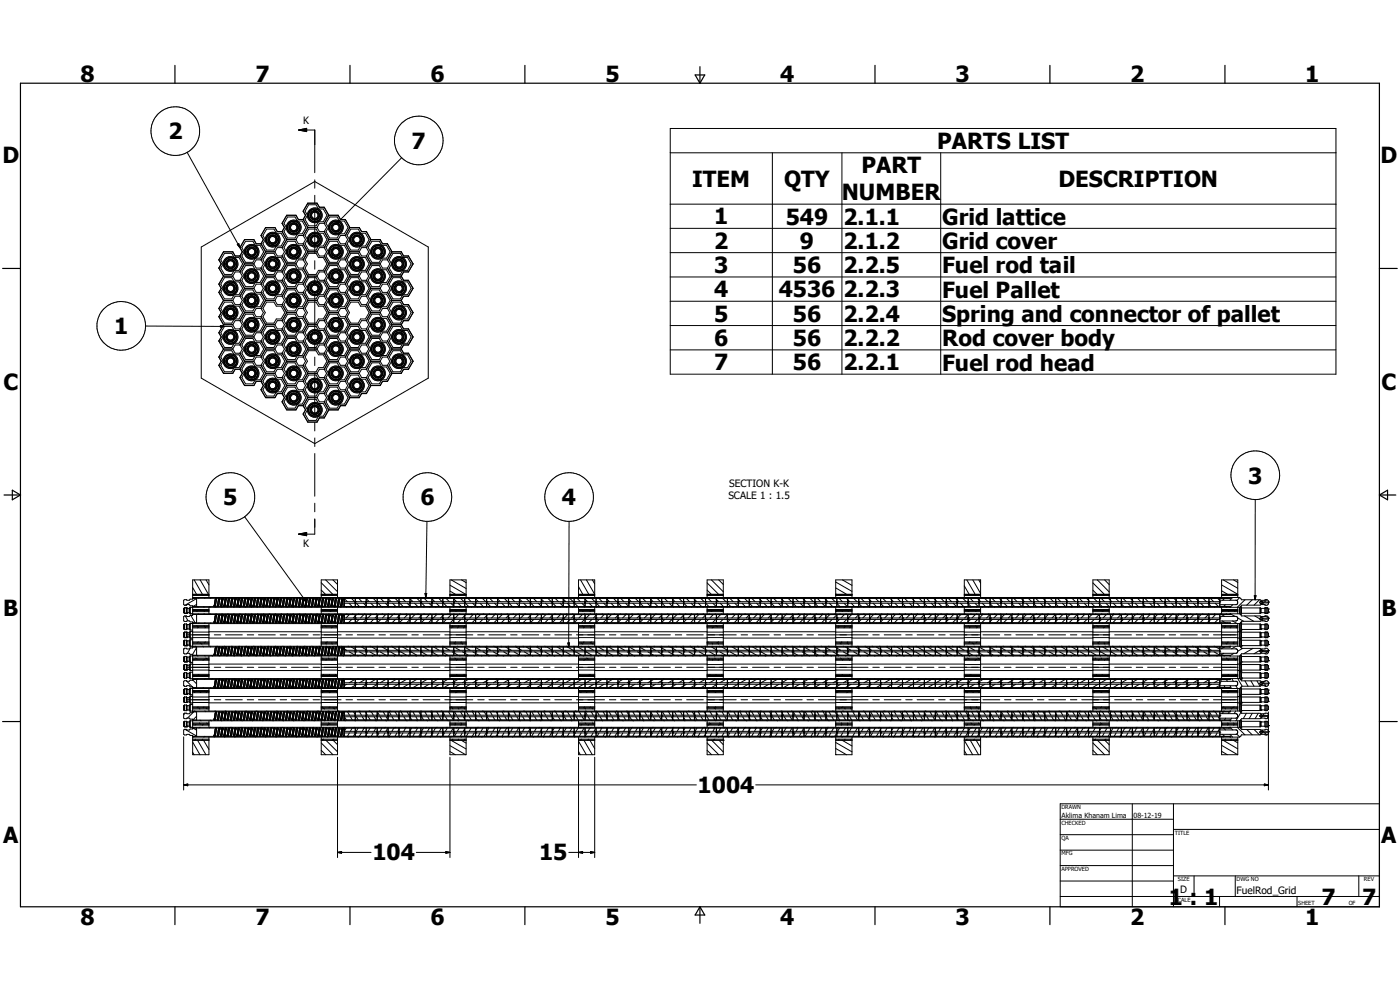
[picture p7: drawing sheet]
<svg xmlns="http://www.w3.org/2000/svg" width="297mm" height="210mm" viewBox="0 0 297 210" stroke-linecap="round" stroke-linejoin="round" font-family="sans-serif">
<defs><g id="words">
<g font-size="4.7">
<text x="17.1" y="17.3">8</text>
<text x="54.2" y="17.3">7</text>
<text x="91.3" y="17.3">6</text>
<text x="128.4" y="17.3">5</text>
<text x="165.5" y="17.3">4</text>
<text x="202.7" y="17.3">3</text>
<text x="239.8" y="17.3">2</text>
<text x="276.9" y="17.3">1</text>
<text x="35.7" y="29.6">2</text>
<text x=".5" y="34.7">D</text>
<text x="87.3" y="31.5">7</text>
<text x="198.8" y="31.6">PARTS LIST</text>
<text x="292.9" y="34.7">D</text>
<text x="146.9" y="39.6">ITEM</text>
<text x="166.3" y="39.6">QTY</text>
<text x="182.8" y="36.7">PART</text>
<text x="224.5" y="39.6">DESCRIPTION</text>
<text x="151.5" y="47.6">1</text>
<text x="166.7" y="47.7">549</text>
<text x="178.6" y="42.4">NUMBER</text>
<text x="178.9" y="47.6">2.1.1</text>
<text x="199.9" y="47.7">Grid lattice</text>
<text x="151.5" y="52.8">2</text>
<text x="169.7" y="52.8">9</text>
<text x="178.9" y="52.8">2.1.2</text>
<text x="199.9" y="52.8">Grid cover</text>
<text x="151.5" y="58">3</text>
<text x="168.2" y="58">56</text>
<text x="178.9" y="58">2.2.5</text>
<text x="199.9" y="58">Fuel rod tail</text>
<text x="151.5" y="63.1">4</text>
<text x="165.2" y="63.1">4536</text>
<text x="178.9" y="63.1">2.2.3</text>
<text x="199.9" y="63.2">Fuel Pallet</text>
<text x="24.2" y="70.9">1</text>
<text x="151.5" y="68.2">5</text>
<text x="168.2" y="68.2">56</text>
<text x="178.9" y="68.2">2.2.4</text>
<text x="199.9" y="68.3">Spring and connector of pallet</text>
<text x="151.5" y="73.4">6</text>
<text x="168.2" y="73.4">56</text>
<text x="178.9" y="73.4">2.2.2</text>
<text x="199.9" y="73.4">Rod cover body</text>
<text x=".7" y="82.7">C</text>
<text x="151.5" y="78.5">7</text>
<text x="168.2" y="78.6">56</text>
<text x="178.9" y="78.6">2.2.1</text>
<text x="199.9" y="78.6">Fuel rod head</text>
<text x="293.1" y="82.7">C</text>
<text x="47.4" y="107.1">5</text>
<text x="89.2" y="107.2">6</text>
<text x="119.2" y="107.1">4</text>
<text x="264.8" y="102.6">3</text>
<text x=".7" y="130.7">B</text>
<text x="293.1" y="130.7">B</text>
<text x="148" y="168.2">1004</text>
<text x=".7" y="178.8">A</text>
<text x="293" y="178.8">A</text>
<text x="79" y="182.5">104</text>
<text x="114.4" y="182.5">15</text>
<text x="17.1" y="196.1">8</text>
<text x="54.2" y="196.1">7</text>
<text x="91.3" y="196.1">6</text>
<text x="128.4" y="196.1">5</text>
<text x="165.5" y="196.1">4</text>
<text x="202.7" y="196.1">3</text>
<text x="239.8" y="196.1">2</text>
<text x="247.9" y="192.1">1 : 1</text>
<text x="276.9" y="196.1">1</text>
<text x="280.3" y="192.1">7</text>
<text x="289" y="192.1">7</text>
</g>
<g font-size="2.1">
<text x="64.3" y="26.4">K</text>
<text x="154.5" y="105.9">SCALE 1 : 1.5</text>
<text x="154.7" y="103.3">SECTION K-K</text>
<text x="64.3" y="116.1">K</text>
<text x="250.4" y="189.4">D</text>
<text x="262.3" y="189.6">FuelRod_Grid</text>
</g>
<g font-size="1.5">
<text x="225.2" y="173.5">Aklima Khanam Lima</text>
<text x="240.5" y="173.5">08-12-19</text>
</g>
<g font-size="1.2">
<text x="225.2" y="171.7">DRAWN</text>
<text x="225.2" y="174.9">CHECKED</text>
<text x="225.2" y="178.2">QA</text>
<text x="249.2" y="177.1">TITLE</text>
<text x="225.2" y="181.5">MFG</text>
<text x="225.2" y="184.8">APPROVED</text>
<text x="249.2" y="191.3">SCALE</text>
<text x="249.9" y="186.9">SIZE</text>
<text x="262.3" y="186.9">DWG NO</text>
<text x="289.3" y="186.9">REV</text>
<text x="275.4" y="192.1">SHEET</text>
<text x="286.1" y="192.1">OF</text>
</g>
</g></defs>
<g fill="none" stroke="#000" stroke-width=".21">
<path d="M39.7 32.3l11.2 20.2M63.3 27.6l1.8-.4v.7zM63.3 27.6h3.5v9M66.8 38.2v1.7M85.2 33.5l-14 14.1M142.2 27.3h141.2v52.1h-141.2zM142.2 32.4h141.2M163.9 32.4v47M178.6 32.4v47M199.6 32.4v47M42.7 52.4l24.1-13.9 24.1 13.9v27.8l-24.1 13.9-24.1-13.9zM47.4 58.6h2"/>
<path d="M47.4 58.6l-1 1.7 .5 .9-.5 .8 1 1.7M47.6 56.1l.2 .6M47.6 55.8v.3M47.6 55.8v.1M47.6 53.7h1.6l.5 .9h1l.8 1.4-.8 1.4h-1l-.5 .8h-1.6l-.8-1.3 .5-.9-.5-.9zM47.6 58.9h1.6l.5 .9h1l.8 1.4-.8 1.3h-1l-.5 .9h-1.6l-.8-1.4 .5-.8-.5-.9zM47.8 56.7l.2 .2M48 56.9l.7 .4M48 56.9l.4 .3M48.5 54.7a1.35 1.35 0 0 0-.9 1.1M48.5 57.3h.2M48.5 59.9a1.35 1.35 0 0 0-.9 1"/>
<path d="M48.7 57.3h.5M48.8 54.7h.2M48.8 59.8h.2M48.8 54.7h-.3M48.8 59.8l-.3 .1M48.9 54.7h-.4M48.9 59.8l-.4 .1M49 54.7l.9 .4M49 59.8l.6 .2M49 54.7h.3M49 59.8l.3 .1M49.2 57.3h-.5"/>
<path d="M49.4 54.7l.5 .4M49.4 59.9l.3 .1M49.4 58.6l.5 .9h1M49.8 57l-.6 .3M49.9 55.1l.2 .3M50.1 55.3l.1 .7M50.1 55.4l.1 .4-.1 .8M50.1 56.6l-.3 .4M50.2 56.1l-.1 .5M50.3 51.9l.3-.2 .3 .8zM50.9 57.7h-1l-.5 .9M50.9 59.5l1 1.7"/>
<path d="M50.9 54.3l1 1.7M50.9 54.3h-1l-.5-.9h-2l-1 1.7 .5 .9-.5 .9 1 1.7M50.9 57.7l.5 .9-.5 .9M50.9 52.5l.5 .9-.5 .9M51.9 56l-1 1.7M51.9 56h1.9M52 53.3l.1 .5M52.1 53.6v.2M52.1 58.3l.1 .8M52.1 56.3h1.5l.6 .9h1l.8 1.4-.8 1.3h-1l-.6 .9h-1.5l-.8-1.3 .5-.9-.5-.9zM52.1 51.2h1.5l.6 .8h1l.8 1.4-.8 1.4h-1l-.6 .9h-1.5l-.8-1.4 .5-.9-.5-.9zM52.1 53.8l.1 .2"/>
<path d="M52.2 54l.2 .3M52.2 52.9l-.2 .4M52.2 59.1l.3 .4M52.2 52.7v.2M52.2 57.9l-.1 .4M52.4 54.3l.6 .4M52.5 59.5l.5 .3M52.6 52.4l-.4 .3M52.6 57.5l-.4 .4M52.7 57.4l-.5 .5M52.7 57.4l-.1 .1M53 52.1l-.4 .3"/>
<path d="M53 57.3l-.3 .1M53 54.7h.2M53 59.8l.2 .1M53.2 52.1h-.2M53.2 57.3h-.2M53.5 52.1h-.5M53.5 52.1l.6 .2M53.5 57.3h-.5M53.5 57.3l.6 .2M53.8 54.7h-.8M53.8 56l.6 .9h1M54 59.8h-1"/>
<path d="M54.1 52.3l.3 .2M54.1 57.5l.3 .2M54.1 57.5l.4 .3M54.4 52.5l.2 .4M54.4 59.5l-.4 .3M54.5 57.8l.1 .3M54.5 59.3l-.1 .2M54.5 52.6l.1 .3M54.6 52.9l.1 .5M54.6 53.9l-.3 .5-.5 .3M54.6 58.1l.1 .1M54.6 53.9l-.2 .4-.6 .4"/>
<path d="M54.7 53.7l-.1 .2M54.7 58.2v.4M54.7 58.2v.3M54.7 53.4v.3M54.7 58.6l-.2 .7M54.7 58.5l-.2 .8M55.4 55.1h-1l-.6 .9M55.4 51.7h-1l-.6-.9h-1.9l-1 1.7M55.4 56.9l1 1.7M55.4 51.7l1 1.7M55.4 55.1l.5 .9-.5 .9M56.4 58.6h1.9"/>
<path d="M56.4 53.4h1.9M56.4 58.6l-1 1.7M56.4 53.4l-1 1.7M56.5 50.8v.3M56.5 56.1l.2 .6M56.5 56.1l.1 .3M56.5 51.1l.1 .3M56.5 55.8v.3M56.5 55.8v.1M56.6 53.7h1.5l.5 .9h1l.8 1.4-.8 1.4h-1l-.5 .8h-1.5l-.8-1.3 .5-.9-.5-.9zM56.6 48.6h1.5l.5 .9h1l.8 1.3-.8 1.4h-1l-.5 .9h-1.5l-.8-1.4 .5-.9-.5-.8zM56.6 50.4l-.1 .4"/>
<path d="M56.6 58.9h1.5l.5 .9h1l.8 1.4-.8 1.3h-1l-.5 .9h-1.5l-.8-1.4 .5-.8-.5-.9zM56.6 56.4l.1 .3M56.6 51.4l.1 .1M56.6 50.3v.1M56.7 51.5l.2 .3M56.7 56.7l.3 .3M56.7 56.7l.3 .4M56.8 50l-.2 .3M56.8 55.2l-.3 .6M56.9 51.8l.1 .1M57 51.9l.5 .2M57 57.1l.3 .1"/>
<path d="M57 57l.2 .2M57.2 49.7l-.4 .3M57.2 54.8l-.4 .4M57.2 60l-.4 .3M57.2 57.2h.2M57.3 57.2l.5 .1M57.5 49.6l-.3 .1M57.5 54.7l-.3 .1M57.5 59.9l-.3 .1M58.1 49.5l.5 .2M58.1 54.7l.7 .4M58.1 59.8l.5 .2"/>
<path d="M58.1 54.7h-.6M58.1 57.3h-.3M58.1 59.8l-.6 .1M58.1 49.5l-.6 .1M58.1 49.5l.7 .4M58.1 54.7l.3 .1M58.3 58.6l.5 .9h1M58.3 53.4l.5 .9h1M58.4 52l-.9 .1M58.4 54.8l.3 .2M58.4 57.2l-.3 .1M58.6 57.1l-.2 .1"/>
<path d="M58.7 51.8l-.3 .2M58.7 55l.1 .1M58.7 49.8l.1 .1M58.7 57l-.3 .2M58.8 49.9l.1 .2M58.8 51.7l-.1 .1M58.8 55.1l.2 .3M58.8 56.9l-.1 .1M58.9 50.1l.2 .2M59 55.3l.1 .2M59 55.4l.2 .6M59.1 50.3l.1 .4"/>
<path d="M59.1 55.5v.2M59.1 50.3l.1 .3M59.1 51.2l-.4 .6M59.1 56.3l-.4 .7M59.2 50.7v.1M59.2 55.8v.2M59.2 50.8l-.1 .4M59.2 56l-.1 .3M59.8 52.5h-1l-.5 .9M59.8 57.7h-1l-.5 .9M59.8 49.1h-1l-.5-.8h-1.9l-1 1.7 .5 .8-.5 .9M59.8 59.5l1 1.7"/>
<path d="M59.8 54.3l1 1.7M59.8 49.1l1 1.7M59.8 57.7l.6 .9-.6 .9M59.8 52.5l.6 .9-.6 .9M60.8 56l-1 1.7M60.8 50.8l-1 1.7M60.8 56h2M60.8 50.8h2M61 48.3v.4M61 53.3l.1 .5M61 56.3h1.6l.5 .9h1l.8 1.4-.8 1.3h-1l-.5 .9h-1.6l-.7-1.3 .5-.9-.5-.9zM61 46h1.6l.5 .9h1l.8 1.4-.8 1.3h-1l-.5 .9h-1.6l-.7-1.4 .5-.8-.5-.9z"/>
<path d="M61 53.6v.2M61 58.8l.1 .3M61 51.2h1.6l.5 .8h1l.8 1.4-.8 1.4h-1l-.5 .9h-1.6l-.7-1.4 .5-.9-.5-.9zM61 48.7l.2 .3M61 47.9l.1 .8M61 58.2v.6M61 53.8l.1 .2M61 53v.3M61 47.9v.3M61.1 48.7l.1 .2M61.1 54l.2 .3M61.1 59.1l.2 .3"/>
<path d="M61.2 48.9l.3 .4M61.2 47.6l-.2 .3M61.2 52.7l-.2 .3M61.2 57.9l-.2 .3M61.3 57.8l-.1 .1M61.3 54.3l.2 .2M61.3 59.4l.2 .2M61.5 49.3l.3 .2M61.5 49.3l.1 .1M61.5 54.5l.3 .1M61.5 59.6l.3 .2M61.6 47.1l-.4 .5"/>
<path d="M61.6 52.3l-.4 .4M61.6 57.4l-.4 .5M61.6 57.4l-.3 .3M61.7 49.4l.1 .1M61.8 54.6l.3 .1M61.8 59.8l.3 .1M61.8 49.5h.2M61.9 47l-.3 .1M62 47l-.4 .1M62 49.5l.3 .1M62.4 52.1l-.8 .2M62.4 57.3l-.8 .1"/>
<path d="M62.4 46.9l-.4 .1M62.4 46.9l.2 .1M62.4 46.9l.5 .2 .5 .4M62.4 52.1l.5 .1M62.4 57.3l.6 .2M62.8 59.8l-.4 .1M62.8 56l.5 .9h1M62.8 50.8l.5 .9h1M62.9 52.2l.4 .3M62.9 49.5l-.4 .1-.7-.1M62.9 49.4l-.5 .2M63 54.5l-.9 .2"/>
<path d="M63 49.4l-.1 .1M63 57.5l.2 .1M63.1 54.5l-.7 .2M63.2 57.6l.4 .6M63.2 57.6l.1 .1M63.3 59.5l-.4 .3-.8 .1M63.3 54.3l-.3 .2M63.3 49.2l-.3 .2M63.3 52.5l.3 .4M63.3 59.5l-.1 .1M63.3 49.2l-.2 .2M63.3 54.3l-.2 .2"/>
<path d="M63.4 47.5l.2 .6M63.4 49l-.1 .2M63.5 59.2l-.2 .3M63.5 47.6l.1 .5M63.6 48.7l-.2 .3M63.6 52.9v.2a1.32 1.32 0 0 1-.3 1.2M63.6 58.2l.1 .4M63.6 58.2l.1 .3M63.6 48.1v.3M63.6 48.4v.3M63.6 58.7l-.1 .5M63.7 58.6l-.1 .1"/>
<path d="M64.3 46.6h-1l-.5-.9h-2l-1 1.7 .6 .9-.6 .8M64.3 55.1h-1l-.5 .9M64.3 50h-1l-.5 .8M64.3 56.9l1 1.7M64.3 51.7l1 1.7M64.3 46.6l1 1.7M64.3 55.1l.5 .9-.5 .9M64.3 50l.5 .8-.5 .9M65.3 48.3l-1 1.7M65.3 58.6h2M65.3 53.4h2M65.3 58.6l-1 1.7"/>
<path d="M65.3 48.3h2M65.3 53.4l-1 1.7M65.5 53.7h1.6l.5 .9h1l.8 1.4-.8 1.4h-1l-.5 .8h-1.6l-.8-1.3 .5-.9-.5-.9zM65.5 48.6h1.6l.5 .9h1l.8 1.3-.8 1.4h-1l-.5 .9h-1.6l-.8-1.4 .5-.9-.5-.8zM65.5 43.4h1.6l.5 .9h1l.8 1.4-.8 1.3h-1l-.5 .9h-1.6l-.8-1.3 .5-.9-.5-.9zM65.5 45.9l.1 .3M65.5 45.4v.5M65.5 51.1l.1 .3M65.5 45.9l.1 .4M65.5 58.9h1.6l.5 .9h1l.8 1.4-.8 1.3h-1l-.5 .9h-1.6l-.8-1.4 .5-.8-.5-.9zM65.5 50.4v.7M65.6 45.1l-.1 .3"/>
<path d="M65.6 50.3l-.1 .1M65.6 46.2l.1 .2M65.6 51.4l.1 .1M65.6 45l-.1 .4M65.6 50.1l-.1 .3M65.7 46.4l.2 .2M65.7 45l-.1 .1M65.7 51.5l.4 .5M65.7 50.1l-.1 .2M65.7 51.5l.1 .2M65.7 50v.1M65.9 46.6l.2 .2"/>
<path d="M65.9 49.9l-.2 .1M66 44.6l-.4 .4M66 44.6l-.3 .4M66.1 46.8l.3 .2M66.1 52l.3 .1M66.1 46.8l.2 .1M66.3 46.9l.1 .1M66.4 44.4l-.4 .2M66.4 47h.4M66.4 52.1l.4 .1M66.6 59.8h.5M66.6 49.5h.5"/>
<path d="M66.6 49.5l-.9 .5M66.6 59.8l-.6 .3M66.7 44.3l-.3 .1M66.8 49.5h-.2M66.8 59.8h-.2M66.8 41.4v1.8M66.8 44.7v9.1M66.8 55.3v1.8M66.8 58.6v1.8M67.1 44.4h-.7M67.1 44.4h.1M67.1 44.4l.5 .3"/>
<path d="M67.1 49.5l.1 .1M67.1 49.5l.7 .4M67.1 59.8l.4 .2M67.2 49.6l.7 .5M67.2 44.4l.4 .3M67.2 46.9l-.4 .1M67.2 52.1l-.4 .1M67.3 48.3l.5 .8h1M67.3 58.6l.5 .9h1M67.3 53.4l.5 .9h1M67.6 44.7l.3 .3M67.7 49.9l.2 .2"/>
<path d="M67.8 46.6l-.2 .1M67.8 46.6l-.6 .3M67.8 51.7l-.6 .4M67.9 46.4l-.1 .2M67.9 50.1l.1 .2M67.9 51.6l-.3 .2M67.9 45l.2 .7-.1 .5M68 46.2l-.1 .2M68 50.3l.1 .2M68 50.3l.1 .5M68 51.3l-.1 .3M68.1 51.2l-.1 .1"/>
<path d="M68.1 50.8v.4M68.8 52.5h-1l-.5 .9M68.8 57.7h-1l-.5 .9M68.8 47.4h-1l-.5 .9M68.8 59.5l.9 1.7M68.8 54.3l.9 1.7M68.8 49.1l.9 1.7M68.8 57.7l.5 .9-.5 .9M68.8 52.5l.5 .9-.5 .9M68.8 47.4l.5 .9-.5 .8M69.7 45.7h2l.5 .9h1.1l.9 1.7M69.7 45.7l-.9-1.7h-1l-.5-.9h-2l-1 1.7 .5 .9-.5 .9"/>
<path d="M69.7 56h2M69.7 50.8h2M69.7 56l-.9 1.7M69.7 50.8l-.9 1.7M69.7 45.7l-.9 1.7M69.9 48.3l.1 .4M69.9 53.3l.1 .5M69.9 58.5l.2 .6M70 56.3h1.5l.5 .9h1.1l.7 1.4-.7 1.3h-1.1l-.5 .9h-1.5l-.8-1.3 .5-.9-.5-.9zM70 46h1.5l.5 .9h1.1l.7 1.4-.7 1.3h-1.1l-.5 .9h-1.5l-.8-1.4 .5-.8-.5-.9zM70 48.5v.2M70 48v.5"/>
<path d="M70 53.6v.2M70 53.2l-.1 .1M70 51.2h1.5l.5 .8h1.1l.7 1.4-.7 1.4h-1.1l-.5 .9h-1.5l-.8-1.4 .5-.9-.5-.9zM70 48.7l.1 .1M70 47.9l-.1 .3M70 53.8l.1 .2M70 53l-.1 .3M70 58.2l-.1 .3M70 47.9v.1M70 53v.2M70.1 48.8l.1 .3M70.1 54l.1 .3"/>
<path d="M70.1 59.1l.1 .3M70.1 47.6l-.1 .3M70.1 57.9l-.1 .3M70.2 54.3a1.4 1.4 0 0 0 1.3 .4M70.2 59.4a1.4 1.4 0 0 0 1.3 .5M70.2 52.6l-.2 .4M70.2 49.1l.7 .4M70.2 49.1l.1 .1M70.4 57.5l-.3 .4M70.5 52.4l-.3 .2M70.6 52.3l-.4 .3M70.7 47l-.6 .6"/>
<path d="M70.9 49.5l.6 .1M70.9 49.5l.3 .1M71 52.1l.8 .1M71 57.3h.5M71 46.9l-.3 .1M71 46.9l-.7 .4M71 46.9l.5 .1M71 52.1l-.4 .2M71 57.3l-.4 .1-.5 .5M71 57.3l-.5 .2M71 52.1l-.3 .1M71.2 46.9h-.2"/>
<path d="M71.4 52.1l.4 .1M71.4 46.9l.1 .1M71.4 57.3h.1M71.5 47l.7 .4M71.5 57.3l.3 .1M71.7 56l.5 .9h1.1M71.7 50.8l.5 .9h1.1M71.7 46.8l.3 .3-.8 .5zM71.8 52.2l.4 .3M71.8 57.4l.3 .2M72 49.4l-.4 .2M72 49.4l-.5 .2"/>
<path d="M72 54.5l-.4 .2M72 54.5l-.5 .2M72 59.7l-.4 .2M72 59.7l-.5 .2M72.1 57.6l.3 .3M72.1 59.6l-.1 .1M72.2 52.5l.3 .4M72.2 47.3l.1 .2M72.2 47.4l.4 .7M72.3 47.5l.3 .6M72.3 49l-.3 .4M72.3 54.2l-.3 .3"/>
<path d="M72.3 59.3l-.3 .4M72.4 48.9l-.1 .1M72.4 54.1l-.1 .1M72.4 57.9l.1 .3M72.4 59.2l-.1 .1M72.5 52.9l.1 .7-.3 .6M72.5 48.7l-.2 .3M72.5 48.7l-.1 .2M72.5 58.2l.1 .5M72.5 58.2l.1 .2M72.6 48.1l-.1 .6M72.6 58.7l-.1 .4"/>
<path d="M72.6 58.7l-.3 .6M73.3 55.1h-1.1l-.5 .9M73.3 50h-1.1l-.5 .8M73.3 56.9l.9 1.7M73.3 51.7l.9 1.7M73.3 55.1l.5 .9-.5 .9M73.3 50l.5 .8-.5 .9M74.2 48.3h2l.5 .8h1l1 1.7M74.2 58.6h2M74.2 53.4h2M74.2 58.6l-.9 1.7M74.2 53.4l-.9 1.7"/>
<path d="M74.2 48.3l-.9 1.7M74.4 50.6l.1 .8M74.4 55.8v.3M74.4 56.1l.2 .6 .5 .5M74.4 56.1v.2M74.4 58.9h1.6l.5 .9h1l.8 1.4-.8 1.3h-1l-.5 .9h-1.6l-.8-1.4 .5-.8-.5-.9zM74.4 53.7h1.6l.5 .9h1l.8 1.4-.8 1.4h-1l-.5 .8h-1.6l-.8-1.3 .5-.9-.5-.9zM74.4 48.6h1.6l.5 .9h1l.8 1.3-.8 1.4h-1l-.5 .9h-1.6l-.8-1.4 .5-.9-.5-.8zM74.4 50.6v.2M74.4 55.8v.1M74.4 56.4l.1 .1M74.5 51.4l.3 .4"/>
<path d="M74.5 50.3l-.1 .3M74.5 55.5l-.1 .3M74.5 56.6l.3 .3M74.6 50.1l-.1 .2M74.7 50l-.1 .1M74.7 50l-.2 .3M74.7 55.2l-.2 .3M74.8 51.8l.3 .2M74.9 54.9l-.2 .3M74.9 57l.2 .2M75.1 52l.3 .1M75.1 57.2l.6 .1"/>
<path d="M75.1 60l-.2 .1M75.2 54.8l-.3 .1M75.2 49.6l-.5 .4M75.4 52.1h.6M75.7 54.7h.4M75.7 59.8l.4 .1M75.7 59.8l-.6 .2M75.7 49.5l-.5 .1M75.7 49.5l.6 .1M75.7 54.7l-.5 .1M75.7 59.8l-.7 .2M76 57.3h-.3"/>
<path d="M76.1 54.7l.6 .4M76.1 54.7l.7 .5M76.1 59.9l.5 .3M76.1 59.9l.5 .2M76.2 58.6l.5 .9h1M76.2 53.4l.5 .9h1M76.3 49.6l.5 .5M76.3 52l-.3 .1M76.6 51.8l-.3 .2M76.6 57l-.6 .3M76.7 56.9l-.1 .1M76.8 55.2l.2 .5"/>
<path d="M76.8 50.1l.2 .2M76.8 51.6l-.2 .2M76.8 55.2l.2 .6M77 50.3v.2M77 50.3v.9M77 51.2l-.2 .4M77 56.3l-.4 .7M77 55.8v.5M77 51v.2M77 56.1v.2M77.7 52.5h-1l-.5 .9M77.7 57.7h-1l-.5 .9"/>
<path d="M77.7 59.5l1 1.7M77.7 54.3l1 1.7M77.7 57.7l.5 .9-.5 .9M77.7 52.5l.5 .9-.5 .9M78.7 50.8h1.9l.6 .9h1l1 1.7M78.7 56h1.9M78.7 56l-1 1.7M78.7 50.8l-1 1.7M78.9 58.8l.1 .3M78.9 53.5v.3M78.9 58.7v.1M78.9 56.3h1.6l.5 .9h1l.8 1.4-.8 1.3h-1l-.5 .9h-1.6l-.8-1.3 .5-.9-.5-.9z"/>
<path d="M78.9 51.2h1.6l.5 .8h1l.8 1.4-.8 1.4h-1l-.5 .9h-1.6l-.8-1.4 .5-.9-.5-.9zM78.9 53.8l.1 .2M79 54l.1 .3M79 52.9l-.1 .9M79 59.1l.1 .3M79 52.9l-.1 .3M79 54l.1 .1M79 59.1l.1 .2M79 54.1l.1 .2M79 59.3l.1 .1M79.1 59.4l.4 .3 .8 .2M79.1 54.3l.3 .2"/>
<path d="M79.1 52.6l-.1 .3M79.1 59.4l.2 .1M79.3 54.4l.1 .1M79.4 54.5l.9 .2M79.4 52.4l-.3 .2M79.4 57.5l-.1 .1M79.5 57.4l-.5 .5-.1 .9M79.5 57.4l-.1 .1M80.3 52.1l.5 .1M80.3 52.1l-.9 .3M80.5 57.3h-.5l-.5 .1M80.5 57.3l.3 .1"/>
<path d="M80.5 54.7h-.2M80.5 59.9h-.2M80.6 56l.6 .9h1M80.8 52.2l.1 .1M80.8 52.2l.3 .2M80.8 57.4l.3 .2M80.8 59.8l-.5 .1M80.8 57.4l.2 .2M80.8 59.8h-.2M80.9 54.5l-.6 .2M80.9 54.5l-.3 .2M81 52.4l.4 .4"/>
<path d="M81 57.6l.4 .3M81.1 52.4l.3 .4M81.1 57.6l.3 .3M81.2 54.3l-.3 .2M81.2 59.5l-.1 .1M81.2 59.5l-.4 .3M81.4 52.8a1.33 1.33 0 0 1-.2 1.5M81.4 57.9l.1 .3M81.5 58.2v.5M81.5 58.2v.2M81.5 58.7l-.1 .4M81.5 58.7l-.3 .8"/>
<path d="M82.2 55.1h-1l-.6 .9M82.2 56.9l1 1.7M82.2 55.1l.5 .9-.5 .9M83.2 53.4h1.9l.5 .9h1l1 1.7-1 1.7h-1l-.5 .9M83.2 58.6h1.9M83.2 58.6l-1 1.7M83.2 53.4l-1 1.7M83.3 56.2l.2 .5M83.4 53.7h1.5l.5 .9h1.1l.7 1.4-.7 1.4h-1.1l-.5 .8h-1.5l-.8-1.3 .5-.9-.5-.9zM83.4 58.9h1.5l.5 .9h1.1l.7 1.4-.7 1.3h-1.1l-.5 .9h-1.5l-.8-1.4 .5-.8-.5-.9zM83.5 56.7l.2 .2M83.5 56.7l.3 .3"/>
<path d="M83.7 56.9l.2 .2M83.8 54.9a1.33 1.33 0 0 0-.4 1.5l.1 .3M83.8 57l.7 .3M83.9 57.1l.6 .2M84.1 54.8l-.3 .1M84.3 59.9l-.5 .2M84.8 54.7h.3M84.8 59.8l.3 .1M84.8 54.7l-.7 .1M84.8 59.8l-.5 .1M85.1 54.7l.4 .3M85.1 54.7l.7 .7"/>
<path d="M85.1 59.9l.3 .1M85.1 58.6l.5 .9h1l1 1.7-1 1.6h-1l-.5 .9M85.4 57.1l-.9 .2M85.8 55.4l.1 .1M85.8 55.3l.2 1M85.8 56.6l-.2 .3M85.8 56.6l-.4 .5M85.9 55.5v.2M86 56.3l-.2 .3M86 55.7v.1M86 56.1v.2M142.2 43.3h141.2"/>
<path d="M142.2 48.4h141.2M142.2 53.6h141.2M142.2 58.8h141.2M30.9 69.2h18.3l.5 .9h1l.8 1.4-.8 1.3h-1l-.5 .9h-1.6l-.8-1.4 .5-.8M46.8 69.1l.8 .1-.8 .2zM47.4 74l-1 1.7 .5 .9-.5 .9 1 1.7h2l.5-.9h1M47.4 74h2M47.4 68.9h2M47.4 68.9l-1 1.7 .5 .9-.5 .8 1 1.7M47.4 63.7h2M47.4 63.7l-1 1.7 .5 .9-.5 .9 1 1.7M47.6 76.6a1.36 1.36 0 0 0 1.1 1.4"/>
<path d="M47.6 76.7l.1 .3M47.6 60.9v.5M47.6 66.1l.1 .8M47.6 61.4l.3 .6M47.6 61.4l.1 .3M47.6 71.7l.3 .6M47.6 71.7l.1 .2M47.6 60.9v.2M47.6 64.1h1.6l.5 .8h1l.8 1.4-.8 1.4h-1l-.5 .9h-1.6l-.8-1.4 .5-.9-.5-.9zM47.6 74.4h1.6l.5 .9h1l.8 1.3-.8 1.4h-1l-.5 .9h-1.6l-.8-1.4 .5-.9-.5-.9zM47.6 69.2l-.8 1.4 .5 .9M47.7 76.2l-.1 .4"/>
<path d="M47.7 65.9l-.1 .2M47.7 70.9l-.1 .8M47.7 66.9l.2 .3M47.7 65.8l-.1 .3M47.7 66.9l.1 .1M47.8 61.9l.1 .1M47.9 62l.8 .5M47.9 65.5l-.2 .3M47.9 67.2l.8 .4M47.9 67.1l.2 .3M47.9 70.6l-.2 .3M47.9 72.3l.5 .4 .8 .1"/>
<path d="M47.9 72.3l.2 .2M47.9 75.8l-.2 .4M48 77.6l.4 .3M48.1 65.3l-.2 .2M48.1 70.4l-.2 .2M48.1 75.6l-.2 .2M48.1 67.4l.6 .2M48.1 72.5l.3 .2M48.2 65.2l-.1 .1M48.4 70.3l-.3 .1M48.5 65l-.4 .3M48.5 72.7l.4 .1"/>
<path d="M48.5 75.3l-.4 .3M48.5 77.9l.2 .1M48.7 62.5h.5M48.7 67.6h.5M48.7 75.3h-.2M48.7 62.5h.2M48.7 67.6h.2M48.8 65h.2M48.8 65h-.3M48.8 70.1l-.4 .2M48.9 65h-.4M48.9 70.1l-.5 .2"/>
<path d="M48.9 70.1l.1 .1M49 65l.5 .1M49 70.2l.6 .2M49 70.2l.7 .2M49 75.3l-.5 .1M49 75.3l.6 .2M49 75.3l.7 .2M49.2 62.5h-.2M49.2 67.6h-.2M49.2 72.8h-.2M49.2 77.9l-.2 .1M49.2 77.9l-.5 .1"/>
<path d="M49.4 68.9l.5 .9h1M49.4 74l.5 .9h1M49.4 63.7l.5 .9h1M49.5 65.1l.2 .1M49.6 65.2l.3 .2M49.6 70.4l.3 .2M49.6 75.5l.3 .2M49.6 60l.3 .3M49.7 60l.2 .3M49.7 65.2l.2 .2M49.8 70.5l.1 .1M49.8 75.6l.1 .1"/>
<path d="M49.8 77.6l-.6 .3M49.9 60.3l.2 .2M49.9 62.1l-.7 .4M49.9 65.4l.1 .1M49.9 67.2l-.7 .4M49.9 70.6l.1 .1M49.9 72.4l-.1 .1M49.9 75.7l.2 .3M49.9 72.4l-.7 .4M50 65.5l.2 .6M50 70.7l.2 .4M50 72.2l-.1 .2"/>
<path d="M50 77.4l-.2 .2M50 75.8l.1 .2M50.1 60.5l.1 .5M50.1 76l.1 .3M50.1 61.8l-.2 .3M50.1 66.9l-.2 .3M50.1 72.1l-.2 .3M50.1 61.8l-.2 .2M50.1 72.1l-.1 .1M50.2 71.1v.2M50.2 76.3v.2M50.2 61v.1"/>
<path d="M50.2 66.1v.2M50.2 71.3v.2M50.2 76.5v.1M50.2 61v.3M50.2 66.1v.4M50.2 71.3v.3M50.2 76.5v.3M50.2 61.3l-.1 .5M50.2 66.5l-.1 .4M50.2 71.6l-.1 .5M50.2 76.8l-.4 .8M50.2 76.8l-.2 .6"/>
<path d="M50.9 62.8h-1l-.5 .9M50.9 73.2h-1l-.5 .8M50.9 78.3l.5 .9-.5 .9 1 1.7h1.9l.6-.9h1M50.9 74.9l1 1.7M50.9 69.8l1 1.7M50.9 64.6l1 1.7M50.9 68h-1l-.5 .9M50.9 73.2l.5 .8-.5 .9M50.9 68l.5 .9-.5 .9M50.9 62.8l.5 .9-.5 .9M51.9 76.6l-1 1.7M51.9 71.5l-1 1.7"/>
<path d="M51.9 66.3l-1 1.7M51.9 61.2l-1 1.6M51.9 76.6h1.9M51.9 71.5h1.9M51.9 66.3h1.9M51.9 61.2h1.9M52 63.8l.1 .2M52 69l.1 .1M52 79.3l.1 .3M52.1 63.5v.5M52.1 68.7v.4M52.1 73.8l.1 1"/>
<path d="M52.1 79l-.1 .3M52.1 64l.4 .7M52.1 69.1v.2M52.1 68.7l-.1 .1M52.1 61.5h1.5l.6 .9h1l.8 1.3-.8 1.4h-1l-.6 .9h-1.5l-.8-1.4 .5-.9-.5-.9zM52.1 71.8h1.5l.6 .9h1l.8 1.3-.8 1.4h-1l-.6 .9h-1.5l-.8-1.4 .5-.9-.5-.8zM52.1 77h1.5l.6 .9h1l.8 1.3-.8 1.4h-1l-.6 .8h-1.5l-.8-1.3 .5-.9-.5-.9zM52.1 66.7h1.5l.6 .8h1l.8 1.4-.8 1.4h-1l-.6 .8h-1.5l-.8-1.3 .5-.9-.5-.9zM52.1 69.3l.1 .3M52.1 79.6l.1 .3M52.2 63.2l-.1 .3M52.2 73.5l-.1 .3"/>
<path d="M52.2 78.6l-.1 .4M52.2 78.7l-.1 .3M52.2 69.6l.4 .4M52.2 68.2l-.1 .5M52.2 74.8l.3 .2M52.2 73.4v.1M52.2 79.9l.3 .3M52.2 78.5v.1M52.4 68l-.2 .2M52.4 73.2l-.2 .2M52.4 64.6l.1 .1M52.4 69.7l.2 .3"/>
<path d="M52.5 64.7l.1 .1M52.5 75l.2 .2M52.5 78.3l-.3 .2M52.6 64.8l.4 .2M52.6 67.8l-.4 .4M52.6 70l.4 .2M52.6 73l-.4 .4M52.6 70l.1 .1M52.6 62.7l-.4 .5M52.6 67.8l-.1 .1M52.6 73l-.1 .1M52.7 62.6l-.5 .4-.1 .5"/>
<path d="M52.7 62.6l-.1 .1M52.7 75.2l.2 .1M52.7 75.2l.3 .1M52.9 75.3h.1M53 62.5l-.3 .1M53 67.6l-.4 .2M53 70.2h.7M53 72.8l-.4 .2M53 75.3l.3 .1M53 77.9l-.5 .4M53 70.2h.2M53 65l.2 .1"/>
<path d="M53.2 62.4l-.2 .1M53.3 67.6h-.3M53.3 72.7l-.3 .1M53.3 77.9h-.3M53.5 62.4l-.5 .1M53.5 62.4l.3 .1M53.5 62.4l.6 .2M53.5 67.6h-.5M53.5 67.6l.6 .2M53.5 72.7l-.5 .1M53.5 72.7l.8 .4M53.5 72.7l.5 .2 .5 .4"/>
<path d="M53.5 77.9h-.5M53.5 77.9l.8 .3M53.5 77.9l.6 .2 .4 .3M53.5 67.6h.3M53.8 62.5l.3 .1M53.8 67.6l.3 .2M53.8 61.2l.6 .8h1M53.8 66.3l.6 .9h1M53.8 71.5l.6 .8h1M53.8 76.6l.6 .9h1M54 64.9l-1 .1M54 70.1l-.3 .1"/>
<path d="M54 75.2l-.7 .2M54.1 62.6l.3 .2M54.1 62.6l.4 .4M54.1 64.8l-.1 .1M54.1 67.8l.3 .2M54.3 69.9l-.3 .2M54.3 75.1l-.3 .1M54.4 68l.1 .1M54.4 74.9l-.1 .2M54.5 63l.1 .2M54.5 68.1l.1 .3M54.5 73.3l.1 .3"/>
<path d="M54.5 78.4l.1 .3M54.5 80l-.1 .1M54.5 62.9l.1 .3M54.5 80l-.2 .2M54.6 74.7l-.2 .3M54.6 74.7l-.2 .2M54.6 63.2l.1 .2M54.6 68.4l.1 .2M54.6 69.4l-.3 .5M54.6 73.6l.1 .4M54.6 78.7l.1 .2M54.6 78.7l.1 .5"/>
<path d="M54.7 63.4a1.34 1.34 0 0 1-.7 1.5M54.7 63.4v.2a1.24 1.24 0 0 1-.6 1.2M54.7 68.6v.3M54.7 69.2l-.1 .2M54.7 74.4l-.1 .3M54.7 79.5l-.2 .5M54.7 68.9v.3M54.7 74v.4M54.7 79.2v.3M54.7 74v.3M55.4 60.3h-1l-.6 .9M55.4 65.4h-1l-.6 .9"/>
<path d="M55.4 70.6h-1l-.6 .9M55.4 75.7h-1l-.6 .9M55.4 77.5l1 1.7M55.4 72.3l1 1.7M55.4 67.2l1 1.7M55.4 62l1 1.7M55.4 75.7l.5 .9-.5 .9M55.4 70.6l.5 .9-.5 .8M55.4 65.4l.5 .9-.5 .9M55.4 60.3l.5 .9-.5 .8M56.4 74h1.9M56.4 79.2h1.9"/>
<path d="M56.4 68.9h1.9M56.4 63.7h1.9M56.4 79.2l-1 1.7M56.4 74l-1 1.7M56.4 68.9l-1 1.7M56.4 63.7l-1 1.7M56.5 76.6l.1 .6 .4 .5M56.5 76.7l.1 .3M56.5 60.9v.5M56.5 61.4l.2 .5M56.5 61.4l.1 .3M56.5 71.7l.4 .7 .4 .3"/>
<path d="M56.5 71.7l.1 .2M56.5 60.9v.2M56.6 64.1h1.5l.5 .8h1l.8 1.4-.8 1.4h-1l-.5 .9h-1.5l-.8-1.4 .5-.9-.5-.9zM56.6 69.2h1.5l.5 .9h1l.8 1.4-.8 1.3h-1l-.5 .9h-1.5l-.8-1.4 .5-.8-.5-.9zM56.6 74.4h1.5l.5 .9h1l.8 1.3-.8 1.4h-1l-.5 .9h-1.5l-.8-1.4 .5-.9-.5-.9zM56.6 79.6h1.5l.5 .8h1l.8 1.4-.8 1.3h-1l-.5 .9h-1.5l-.8-1.3 .5-.9-.5-.9zM56.6 76.2l-.1 .4M56.6 70.9l-.1 .8M56.6 76.1v.1M56.7 61.9l.1 .1M56.7 70.8l-.1 .1M56.8 70.6l-.2 .3"/>
<path d="M56.8 75.8l-.2 .3M56.8 60.3l-.3 .6M56.8 62l.2 .2M56.8 70.6l-.1 .2M56.9 72.4l.1 .1M57 62.2l.3 .2M57 62.2l.2 .1M57 77.7l.3 .2M57 72.5l.4 .2M57 77.7l.4 .2M57.2 70.3l-.4 .3M57.2 75.5l-.4 .3"/>
<path d="M57.2 62.3l.2 .1M57.3 77.9h1M57.3 72.7h.2M57.5 75.4h.8M57.5 72.7l.3 .1M57.5 75.3l-.3 .2M57.5 75.4l-.3 .1M57.6 70.2l-.4 .1M57.6 70.2h.7M58.3 70.2l.1 .1M58.3 75.4h.1M58.3 72.7h-.8"/>
<path d="M58.3 70.2l.3 .2M58.3 75.4l.3 .1M58.3 68.9l.5 .9h1M58.3 74l.5 .9h1M58.3 79.2l.5 .9h1M58.3 63.7l.5 .9h1M58.4 62.3l-.4 .2-.7-.1M58.4 70.3l.2 .1M58.4 75.4l.2 .1M58.6 75.5l.4 .5M58.6 60a1.35 1.35 0 0 1 .4 1.8M58.6 70.4l.3 .3"/>
<path d="M58.7 62.2l-.3 .1M58.7 77.6l-.4 .3M58.8 72.4l-.5 .3M58.9 70.7l.3 .6M58.9 77.4l-.2 .2M58.9 70.7l.2 .3M58.9 75.8l.1 .2M59 76l.1 .3M59 61.8l-.3 .4M59 72.1l-.2 .3M59.1 71.8l-.1 .3M59.1 76.3l.1 .2"/>
<path d="M59.1 77l-.2 .4M59.1 76.9l-.2 .5M59.2 71.3v.3M59.2 71.6l-.1 .2M59.2 76.5v.3M59.2 76.8l-.1 .2M59.8 62.8h-1l-.5 .9M59.8 73.2h-1l-.5 .8M59.8 78.3h-1l-.5 .9M59.8 68h-1l-.5 .9M59.8 69.8l1 1.7M59.8 64.6l1 1.7"/>
<path d="M59.8 74.9l1 1.7M59.8 78.3l.6 .9-.6 .9M59.8 73.2l.6 .8-.6 .9M59.8 68l.6 .9-.6 .9M59.8 62.8l.6 .9-.6 .9M60.8 76.6h2M60.8 71.5h2M60.8 66.3h2M60.8 61.2h2M60.8 76.6l-1 1.7M60.8 71.5l-1 1.7M60.8 66.3l-1 1.7"/>
<path d="M60.8 61.2l-1 1.6M61 63.8v.2M61 69v.1M61 79.3v.3M61 79.3l.1 .3M61 71.8h1.6l.5 .9h1l.8 1.3-.8 1.4h-1l-.5 .9h-1.6l-.7-1.4 .5-.9-.5-.8zM61 61.5h1.6l.5 .9h1l.8 1.3-.8 1.4h-1l-.5 .9h-1.6l-.7-1.4 .5-.9-.5-.9zM61 77h1.6l.5 .9h1l.8 1.3-.8 1.4h-1l-.5 .8h-1.6l-.7-1.3 .5-.9-.5-.9zM61 68.7v.4M61 73.8a1.24 1.24 0 0 0 .5 1.3M61 64l.1 .3M61 69.1v.2"/>
<path d="M61 68.7v.1M61 66.7h1.6l.5 .8h1l.8 1.4-.8 1.4h-1l-.5 .8h-1.6l-.7-1.3 .5-.9-.5-.9zM61 63.3v.7M61 78.8v.5M61 69.3l.2 .3M61 79.6l.2 .3M61.1 69.3l.1 .3M61.1 64.3l.4 .5M61.1 73.5l-.1 .3M61.1 63.2l-.1 .1M61.1 68.4l-.1 .3M61.2 79.9l.2 .3"/>
<path d="M61.2 69.6l.3 .4M61.3 62.9l-.3 .4M61.3 78.4l-.3 .4M61.4 78.3l-.1 .1M61.5 64.8l.3 .1M61.5 70l.3 .1M61.5 75.1l.6 .3M61.5 70l.2 .1M61.6 62.6l-.5 .6M61.6 62.6l-.3 .3M61.6 70l.2 .1M61.6 78.1l-.6 .7"/>
<path d="M61.6 78.1l-.1 .1M61.8 67.7l-.5 .3-.3 .7M61.8 72.8l-.7 .7M61.8 67.7l-.7 .6M61.8 64.9l.3 .2M61.8 70.1l.3 .1M62.1 67.6h.3M62.1 67.6l-.3 .1M62.1 75.4h.2M62.3 67.6h-.2M62.4 72.7a1.32 1.32 0 0 1 1.1 2M62.4 62.4l-.8 .2"/>
<path d="M62.4 72.7l-.6 .1M62.4 77.9l-.8 .2M62.4 62.4l.8 .3M62.4 67.6l.5 .1M62.4 77.9l.4 .1M62.4 62.4l.3 .1M62.4 72.7l.3 .1M62.4 77.9l.3 .1M62.8 65l-.4 .1M62.8 75.3l-.5 .1M62.8 78h.1M62.8 61.2l.5 .8h1"/>
<path d="M62.8 66.3l.5 .9h1M62.8 71.5l.5 .8h1M62.8 76.6l.5 .9h1M62.9 67.7l.3 .2M62.9 78l.4 .3M62.9 64.9l-.8 .2M62.9 70.1l-.8 .1M62.9 70.1l-.5 .1M62.9 78l.3 .2M63 75.2l-.2 .1M63.2 67.9l.4 .7M63.2 62.7l.2 .3"/>
<path d="M63.2 78.2l.1 .1M63.2 62.7l.2 .2M63.2 64.7l-.3 .2M63.3 69.8l-.4 .3M63.3 75l-.3 .2M63.3 78.3l.1 .1M63.3 74.9l-.2 .3M63.4 63l.2 .4M63.4 64.5l-.5 .4M63.4 69.6l-.1 .2M63.4 78.4l.2 .3M63.5 74.7l-.1 .1"/>
<path d="M63.5 74.7l-.2 .3M63.6 69.4l-.2 .2M63.6 78.7v.2M63.6 78.7l.1 .5M63.6 79.7l-.2 .3M63.6 79.7l-.3 .4-.5 .4M63.6 63.4v.7l-.2 .4M63.6 68.6l.1 .3M63.6 79.5v.2M63.6 63.4v.6l-.2 .5M63.7 68.9l-.1 .5M63.7 79.2l-.1 .3"/>
<path d="M64.3 60.3h-1l-.5 .9M64.3 65.4h-1l-.5 .9M64.3 70.6h-1l-.5 .9M64.3 75.7h-1l-.5 .9M64.3 77.5l1 1.7M64.3 72.3l1 1.7M64.3 67.2l1 1.7M64.3 62l1 1.7M64.3 65.4l.5 .9-.5 .9M64.3 75.7l.5 .9-.5 .9M64.3 70.6l.5 .9-.5 .8M64.3 60.3l.5 .9-.5 .8"/>
<path d="M65.3 74h2M65.3 79.2h2M65.3 68.9h2M65.3 63.7h2M65.3 68.9l-1 1.7M65.3 63.7l-1 1.7M65.3 79.2l-1 1.7M65.3 74l-1 1.7M65.5 64.1h1.6l.5 .8h1l.8 1.4-.8 1.4h-1l-.5 .9h-1.6l-.8-1.4 .5-.9-.5-.9zM65.5 69.2h1.6l.5 .9h1l.8 1.4-.8 1.3h-1l-.5 .9h-1.6l-.8-1.4 .5-.8-.5-.9zM65.5 74.4h1.6l.5 .9h1l.8 1.3-.8 1.4h-1l-.5 .9h-1.6l-.8-1.4 .5-.9-.5-.9zM65.5 79.6h1.6l.5 .8h1l.8 1.4-.8 1.3h-1l-.5 .9h-1.6l-.8-1.3 .5-.9-.5-.9z"/>
<path d="M65.5 61.4l.3 .6M65.5 60.9v.5M65.5 71.7l.1 .3M65.5 60.9v.2M65.5 61.4l.1 .3M65.5 71.1v.6M65.5 60.8v.1M65.6 72l.1 .2M65.6 60.5l-.1 .3M65.7 61.9l.3 .3M65.7 60.5l-.2 .3M65.7 72.2l.4 .4"/>
<path d="M65.7 72.2l.3 .3M65.7 60.3v.2M65.7 70.6l-.2 .5M65.9 62.1l.1 .1M66 70.4l-.3 .2M66 60.1l-.3 .2M66 62.2l.4 .2M66 70.4l-.1 .1M66 72.5l.1 .1M66.1 72.6l.3 .1M66.3 70.3l-.3 .1M66.4 72.7l.4 .1"/>
<path d="M66.4 62.4l.4 .1M66.6 70.2l-.3 .1M66.6 70.2h.3M66.6 70.2l-.4 .1M66.8 61.9v9M66.8 72.4v1.8M66.8 75.7v1.8M66.8 79v9.1M66.9 70.2h.2M67.1 70.2l.4 .2M67.1 70.2l.3 .1M67.2 62.4l-.4 .1"/>
<path d="M67.2 72.7h-.8M67.2 62.4l-.3 .1M67.2 72.7l-.3 .1M67.3 68.9l.5 .9h1M67.3 74l.5 .9h1M67.3 79.2l.5 .9h1M67.3 63.7l.5 .9h1M67.4 70.3l.1 .1M67.5 60l.1 .2M67.5 70.4l.1 .1M67.6 60.2l.2 .1M67.6 60.1l.3 .3"/>
<path d="M67.6 70.5l.3 .2M67.7 60.3l.2 .1M67.8 62.1l-.2 .1M67.8 62l-.6 .4M67.8 72.4l-.6 .3M67.8 72.4l-.1 .1M67.9 60.4l.2 .8-.1 .4M67.9 70.7l.1 .3M67.9 70.7l.2 .6M67.9 72.2l-.1 .2M68 61.6l-.1 .3M68 61.6l-.2 .5"/>
<path d="M68.1 71.8l-.2 .4M68.1 71.3v.3M68.1 71.6v.2M68.8 62.8h-1l-.5 .9M68.8 73.2h-1l-.5 .8M68.8 78.3h-1l-.5 .9M68.8 68h-1l-.5 .9M68.8 74.9l.9 1.7M68.8 69.8l.9 1.7M68.8 64.6l.9 1.7M68.8 78.3l.5 .9-.5 .9M68.8 73.2l.5 .8-.5 .9"/>
<path d="M68.8 68l.5 .9-.5 .9M68.8 62.8l.5 .9-.5 .9M69.7 68.9a1.57 1.57 0 0 1 2.3-1.4 1.57 1.57 0 0 1 0 2.8M69.7 63.8a1.59 1.59 0 0 0 2.3 1.3M69.7 63.7l-.5-.9 .8-1.3h1.5l.5 .9h1.1l.7 1.3-.7 1.4h-1.1M69.7 68.9a1.57 1.57 0 0 0 2.3 1.4M69.7 63.8a1.57 1.57 0 0 1 2.3-1.4 1.57 1.57 0 0 1 0 2.7M69.7 68.9l-.5-.9 .8-1.3h1.5l.5 .8h1.1l.7 1.4-.7 1.4h-1.1M69.7 68.9l-.5 .9 .8 1.3h1.5l.5-.8M69.7 63.7l-.5 .9 .8 1.4h1.5l.5-.9M69.7 76.6h2M69.7 71.5h2"/>
<path d="M69.7 66.3h2M69.7 61.2h2M69.7 76.6l-.9 1.7M69.7 71.5l-.9 1.7M69.7 66.3l-.9 1.7M69.7 61.2l-.9 1.6M69.9 63.7l.1 .3M69.9 74v.1M69.9 63.8l.1 .2M69.9 69l.1 .3M69.9 74.1l.1 .4M69.9 79.3l.1 .3"/>
<path d="M70 71.8h1.5l.5 .9h1.1l.7 1.3-.7 1.4h-1.1l-.5 .9h-1.5l-.8-1.4 .5-.9-.5-.8zM70 77h1.5l.5 .9h1.1l.7 1.3-.7 1.4h-1.1l-.5 .8h-1.5l-.8-1.3 .5-.9-.5-.9zM70 64l.5 .8M70 78.8l-.1 .5M70 63.3l-.1 .4M70 69.3l.2 .4M70 74.5l.1 .1M70 79.6l.1 .2M70.1 74.6l.1 .3M70.1 79.8l.2 .4M70.1 68.2l-.2 .6 .1 .5M70.1 68.2l-.2 .6"/>
<path d="M70.2 74.9l.4 .3M70.2 69.7l.3 .3M70.3 73.1l-.4 .9M70.3 67.9l-.2 .3M70.3 78.3l-.3 .5M70.4 62.7l-.4 .6M70.5 64.8l.2 .1M70.5 70l.2 .1M70.5 78.2l-.2 .1M70.6 75.2l.3 .1M70.6 62.6l-.1 .1M70.6 67.7l-.3 .2"/>
<path d="M70.7 64.9l.8 .1M70.7 70.1l.8 .1M70.9 75.3l.5 .1M71 62.4h.5M71 67.6h.5M71 72.7h.5M71 77.9h.5M71 62.4a1.37 1.37 0 0 0-1 .9M71 67.6l-.7 .3M71 72.7l-.7 .4M71 77.9l-.6 .3M71 62.4l-.3 .1"/>
<path d="M71 67.6l-.3 .1M71 77.9l-.4 .2M71.2 67.6h-.2M71.2 72.7h-.2M71.2 77.9h-.2M71.4 62.4h.1M71.4 67.6h.1M71.4 72.7h.1M71.4 77.9h.1M71.4 75.4h-.2M71.5 62.4l.6 .3M71.5 67.6l.7 .4"/>
<path d="M71.5 72.7l.5 .3M71.5 77.9l.3 .1M71.7 75.3l-.3 .1M71.7 61.2l.5 .8h1.1M71.7 66.3l.5 .9h1.1M71.7 71.5l.5 .8h1.1M71.7 76.6l.5 .9h1.1M71.8 78l.3 .2M71.8 78l.5 .4M72 73l.2 .2M72 72.9l.2 .3M72 75.2l-.3 .1"/>
<path d="M72.1 62.7l.3 .4M72.1 69.9l-.6 .3M72.1 75.1l-.1 .1M72.1 78.2l.3 .4M72.1 69.9l-.5 .3M72.2 68l.2 .3M72.2 73.2l.2 .2M72.2 64.6l-.6 .4M72.2 64.6l-.7 .4M72.2 69.8l-.1 .1M72.2 73.2l.3 .4M72.2 75l-.1 .1"/>
<path d="M72.3 69.6l-.2 .3M72.3 64.5l-.1 .1M72.3 78.4l.2 .3M72.3 80l-.3 .3M72.4 63.1l.1 .3M72.4 68.3l.1 .3M72.4 73.4l.1 .2M72.4 74.7l-.1 .1M72.4 74.7l-.3 .4M72.4 78.6l.1 .1M72.4 69.5l-.1 .1M72.4 79.8l-.1 .2"/>
<path d="M72.5 73.6l.1 .6-.2 .5M72.5 78.7l.1 .3M72.5 69.4l-.1 .1M72.5 69.4l-.2 .2M72.5 63.4v.7l-.2 .4M72.5 68.6v.8M72.5 63.4l.1 .2M72.5 68.6l.1 .1M72.5 79.5l-.2 .5M72.6 79l-.1 .5M72.6 63.9l-.3 .6M72.6 79.4l-.1 .1"/>
<path d="M73.3 60.3h-1.1l-.5 .9M73.3 65.4h-1.1l-.5 .9M73.3 70.6h-1.1l-.5 .9M73.3 75.7h-1.1l-.5 .9M73.3 70.6l.5 .9-.5 .8M73.3 75.7l.5 .9-.5 .9M73.3 77.5l.9 1.7M73.3 72.3l.9 1.7M73.3 67.2l.9 1.7M73.3 62l.9 1.7M73.3 65.4l.5 .9-.5 .9M73.3 60.3l.5 .9-.5 .8"/>
<path d="M74.2 74h2M74.2 79.2h2M74.2 68.9h2M74.2 63.7h2M74.2 79.2l-.9 1.7M74.2 74l-.9 1.7M74.2 68.9l-.9 1.7M74.2 63.7l-.9 1.7M74.4 60.9v.7l.3 .4M74.4 71.2l.1 .8M74.4 76.7v.3M74.4 74.4h1.6l.5 .9h1l.8 1.3-.8 1.4h-1l-.5 .9h-1.6l-.8-1.4 .5-.9-.5-.9z"/>
<path d="M74.4 64.1h1.6l.5 .8h1l.8 1.4-.8 1.4h-1l-.5 .9h-1.6l-.8-1.4 .5-.9-.5-.9zM74.4 69.2h1.6l.5 .9h1l.8 1.4-.8 1.3h-1l-.5 .9h-1.6l-.8-1.4 .5-.8-.5-.9zM74.4 79.6h1.6l.5 .8h1l.8 1.4-.8 1.3h-1l-.5 .9h-1.6l-.8-1.3 .5-.9-.5-.9zM74.4 60.9v.2M74.4 71.2v.2M74.4 76.2v.8M74.4 61.5l.1 .2M74.4 77l.1 .2M74.4 76.2v.4M74.5 60.6l-.1 .3M74.5 72l.6 .6M74.5 70.9l-.1 .3"/>
<path d="M74.5 77.2l.2 .3M74.6 61.9l.1 .1M74.6 70.8l-.1 .1M74.7 60.3l-.2 .3M74.7 62l.4 .3M74.7 70.6l-.1 .2M74.7 70.6l-.2 .3M74.7 77.5l.1 .1M74.7 62l.1 .1M74.8 77.6l.3 .2M74.9 60.1l-.2 .2M74.9 62.2l.2 .1"/>
<path d="M75.1 77.8l.9 .1M75.1 72.6l.3 .1M75.2 75.4l.6-.1 .8 .3M75.2 75.4l-.5 .4-.3 .4M75.2 70.3l-.5 .3M75.4 72.7l.6 .1M75.4 72.7l.3 .1M75.5 75.3l-.3 .1M75.7 70.1l-.5 .2M75.7 70.1l.9 .4M76.2 68.9l.5 .9h1M76.2 74l.5 .9h1"/>
<path d="M76.2 79.2l.5 .9h1M76.2 63.7l.5 .9h1M76.3 70.3l.3 .2M76.3 75.4l.3 .2M76.3 72.7l-.3 .1M76.3 77.8l-.3 .1M76.3 72.6l-.3 .2M76.6 60.2l.2 .2M76.6 70.5l.2 .2M76.6 75.6l.4 .7M76.6 77.6l-.3 .2M76.6 60.1l.2 .3"/>
<path d="M76.8 60.4l.2 .3M76.8 75.8l.2 .5M76.8 70.7l.1 .1M76.8 70.7l.2 .4M76.8 72.2l-.5 .5M76.8 77.4l-.2 .2M76.9 61.8l-.1 .1a1.3 1.3 0 0 1-1.7 .4M76.9 61.8l-.1 .1M76.9 70.8l.1 .3M76.9 77.3l-.1 .1M77 60.7v.6l-.1 .5M77 77.1l-.2 .3"/>
<path d="M77 77.1l-.1 .1M77 71.1v.7M77 76.3v.8M77 71.8l-.2 .4M77.7 62.8h-1l-.5 .9M77.7 73.2h-1l-.5 .8M77.7 78.3h-1l-.5 .9M77.7 68h-1l-.5 .9M77.7 74.9l1 1.7M77.7 69.8l1 1.7M77.7 64.6l1 1.7M77.7 78.3l.5 .9-.5 .9"/>
<path d="M77.7 73.2l.5 .8-.5 .9M77.7 68l.5 .9-.5 .9M77.7 62.8l.5 .9-.5 .9M78.7 76.6h1.9M78.7 71.5h1.9M78.7 66.3h1.9M78.7 61.2h1.9M78.7 76.6l-1 1.7M78.7 71.5l-1 1.7M78.7 66.3l-1 1.7M78.7 61.2l-1 1.6M78.9 74.3l.1 .3"/>
<path d="M78.9 63.5v.5M78.9 68.7v.4M78.9 73.8v.5M78.9 79v.6M78.9 64l.1 .3M78.9 69.1v.2M78.9 63.8v.2M78.9 69v.1M78.9 74.1v.2M78.9 79.3v.3M78.9 61.5h1.6l.5 .9h1l.8 1.3-.8 1.4h-1l-.5 .9h-1.6l-.8-1.4 .5-.9-.5-.9zM78.9 71.8h1.6l.5 .9h1l.8 1.3-.8 1.4h-1l-.5 .9h-1.6l-.8-1.4 .5-.9-.5-.8z"/>
<path d="M78.9 77h1.6l.5 .9h1l.8 1.3-.8 1.4h-1l-.5 .8h-1.6l-.8-1.3 .5-.9-.5-.9zM78.9 66.7h1.6l.5 .8h1l.8 1.4-.8 1.4h-1l-.5 .8h-1.6l-.8-1.3 .5-.9-.5-.9zM78.9 69.3l.2 .4M78.9 69.3l.1 .1M78.9 68.5v.2M78.9 73.6v.2M78.9 79.6a1.3 1.3 0 0 0 1.4 .9M78.9 79.6l.4 .6M79 64.3l.1 .3M79 74.6l.1 .3M79 73.5l-.1 .3M79 78.6l-.1 .4"/>
<path d="M79 73.5l-.1 .2M79 78.7l-.1 .3M79 69.5l.1 .2M79 63l-.1 .5M79 68.2l-.1 .5M79 73.4v.1M79 68.2l-.1 .3M79.1 64.6l.2 .1M79.1 69.7l.2 .2M79.1 64.6l.3 .2M79.1 69.7l.3 .3M79.1 74.9l.3 .2"/>
<path d="M79.3 67.9l-.3 .3M79.3 73.1l-.3 .3M79.4 64.8l.3 .1M79.4 70l.3 .1M79.4 73l-.1 .1M79.4 75.1l.1 .1M79.5 62.6l-.2 .2M79.5 62.6l-.4 .3-.2 .6M79.5 75.2l.3 .1M79.7 64.9l.6 .2M79.7 70.1l.6 .1M79.7 72.8l-.3 .2"/>
<path d="M79.7 72.8l.6-.1 .5 .2M79.7 67.7l-.4 .2M79.8 75.3l.5 .1M80 67.6l-.3 .1M80 67.6l.8 .1M80.1 67.6h-.1M80.5 65l-.2 .1M80.6 61.2l.6 .8h1M80.6 66.3l.6 .9h1M80.6 71.5l.6 .8h1M80.6 76.6l.6 .9h1M80.8 62.5l-.8-.1-.5 .2"/>
<path d="M80.8 78a1.33 1.33 0 0 0-1.8 .6M80.8 62.5l.1 .1M80.8 62.5l.3 .2M80.8 64.9l-.5 .2M80.8 67.7l.1 .1M80.8 67.7l.3 .2M80.8 70.1l-.5 .1M80.8 72.9l.6 .7M80.8 75.2l-.5 .2M80.8 78l.3 .2M80.8 78l.6 .7M80.8 64.9l-.2 .1"/>
<path d="M80.9 67.8l.1 .1M81 78.2l.4 .5M81 62.7l.4 .4M81 67.9l.4 .4M81.1 62.7l.3 .4M81.1 67.9l.3 .4M81.1 69.9l-.3 .2M81.2 64.6l-.4 .3M81.3 64.5l-.1 .1M81.3 69.6l-.2 .3M81.4 63.1l.1 .3M81.4 68.3l.1 .3"/>
<path d="M81.4 74.7l-.1 .1M81.4 74.7l-.6 .5M81.4 78.7l.1 .3M81.4 73.6l.1 .6-.1 .5M81.4 69.4l-.1 .2M81.5 63.4v.5l-.2 .6M81.5 68.6l-.1 .8M81.5 63.4v.2M81.5 68.6v.1M81.5 79.5l-.6 .8M81.5 79v.5M81.5 63.9l-.2 .6"/>
<path d="M81.5 79.4v.1M82.2 60.3h-1l-.6 .9M82.2 65.4h-1l-.6 .9M82.2 70.6h-1l-.6 .9M82.2 75.7h-1l-.6 .9M82.2 77.5l1 1.7M82.2 72.3l1 1.7M82.2 67.2l1 1.7M82.2 62l1 1.7M82.2 60.3l.5 .9-.5 .8M82.2 75.7l.5 .9-.5 .9M82.2 70.6l.5 .9-.5 .8"/>
<path d="M82.2 65.4l.5 .9-.5 .9M83.2 79.2l-1 1.7h-1l-.6 .9h-1.9M83.2 74h1.9M83.2 68.9h1.9M83.2 63.7h1.9M83.2 74l-1 1.7M83.2 68.9l-1 1.7M83.2 63.7l-1 1.7M83.3 61.4l.3 .6M83.3 76.9l.1 .1M83.4 64.1h1.5l.5 .8h1.1l.7 1.4-.7 1.4h-1.1l-.5 .9h-1.5l-.8-1.4 .5-.9-.5-.9zM83.4 69.2h1.5l.5 .9h1.1l.7 1.4-.7 1.3h-1.1l-.5 .9h-1.5l-.8-1.4 .5-.8-.5-.9z"/>
<path d="M83.4 74.4h1.5l.5 .9h1.1l.7 1.3-.7 1.4h-1.1l-.5 .9h-1.5l-.8-1.4 .5-.9-.5-.9zM83.4 76.2v.8M83.4 77l.2 .5M83.4 76.2l-.1 .2M83.4 65.8v1.1M83.4 70.9l-.1 .8 .3 .6M83.4 66.9l.2 .2M83.4 66.9l.2 .3M83.6 77.5l.2 .2M83.6 62l.2 .2M83.6 65.5l-.2 .3M83.6 67.1l.4 .4"/>
<path d="M83.6 70.6l-.2 .3M83.6 72.3l.4 .3M83.6 77.5l.1 .1M83.6 67.2l.4 .3M83.6 62l.3 .2M83.7 77.6l.2 .1M83.8 65.3l-.2 .2M83.8 75.6l-.4 .6M83.8 60.1l-.4 .5-.1 .8M83.8 62.2l.7 .3M83.8 70.4l-.2 .2M83.8 77.7l.2 .1"/>
<path d="M83.9 62.2l.6 .3M84 72.6l.8 .2M84 72.6l.6 .2M84 77.8l.5 .2M84 67.5l.5 .1M84.1 70.3l-.3 .1M84.1 75.4l-.3 .2M84.3 65l-.5 .3M84.4 70.2l-.3 .1M84.5 62.5h.3M84.5 67.6h.3M84.5 78h.3"/>
<path d="M84.5 70.2l-.4 .1M84.5 62.5h.1M84.5 67.6h.1M84.6 70.1l-.1 .1M84.6 70.1l.3 .1M84.8 65h.1M84.8 75.3h.1M84.9 65h-.6M84.9 75.3l-.8 .1M84.9 65l.3 .1M84.9 70.2l.7 .4M84.9 75.3l.5 .2"/>
<path d="M85.1 72.7l-.3 .1M85.1 77.9l-.3 .1M85.1 68.9l.5 .9h1l1 1.7-1 1.7h-1l-.5 .8M85.1 74l.5 .9h1l1 1.7-1 1.7h-1l-.5 .9h-1.9M85.1 63.7l.5 .9h1l1 1.7-1 1.7h-1l-.5 .9M85.2 65.1l.3 .2M85.2 65.1l.5 .4M85.2 67.5l-.4 .1M85.4 60l.4 .5M85.4 75.5l.2 .2M85.4 60l.1 .2M85.4 62.3l-.6 .2"/>
<path d="M85.4 67.4l-.6 .2M85.4 72.6l-.6 .2M85.4 67.4l-.1 .1M85.4 72.6l-.3 .1M85.5 70.5l.1 .1M85.5 77.6l-.4 .3M85.5 77.6l-.7 .4M85.6 70.6l.1 .1M85.6 75.7l.2 .3M85.7 77.5l-.2 .1M85.7 65.5l.3 .6M85.7 70.7l.3 .6"/>
<path d="M85.7 72.2l-.2 .3M85.7 77.4l-.1 .1M85.8 60.5l.1 .2M85.8 60.5l.2 .5M85.8 61.8l-.2 .3M85.8 61.8l-.4 .5M85.8 76l.2 .5M85.8 77.3l-.3 .3M85.9 60.7l.1 .3M85.9 77.1l-.1 .3M85.9 77.1l-.1 .1M86 66.6l-.6 .8"/>
<path d="M86 66.6l-.4 .6M86 71.8l-.2 .4M86 71.8l-.6 .8M86 61l-.2 .8M86 66.1v.5M86 71.3v.5M86 76.5l-.1 .6M142.2 63.9h141.2M142.2 69.1h141.2M142.2 74.2h141.2M52.5 80.2l.5 .3M53 80.5h.3"/>
<path d="M54 80.4l-.7 .1M54.3 80.2l-.3 .2M55.4 80.9l.5 .9-.5 .9 1 1.7h1.9l.5-.9h1M56.5 81.7l.1 .6M56.6 82.3l.2 .3M56.6 81.2l-.1 .5M56.6 81.3l-.1 .4M56.7 81.1l-.1 .2M56.8 82.6l.2 .3M57 82.9l.6 .2M57 82.9l.7 .2M57.5 80.5l-.5 .2-.3 .4"/>
<path d="M57.5 80.5l-.8 .6M58.1 80.5l.5 .2M58.1 80.5h-.6M58.4 83l-.8 .1M58.6 80.7l.4 .5M58.7 82.8l-.3 .2M58.9 81l.1 .2M59 81.2l.2 .6-.2 .6M59 82.4l-.3 .4M59.1 82.3l-.1 .1M59.8 83.5l.6 .9-.6 .8 1 1.7h2l.5-.8h1M59.8 80.1l1 1.7"/>
<path d="M60.8 81.8h2M60.8 81.8l-1 1.7M61 84.5l.2 .6M61 82.1h1.6l.5 .9h1l.8 1.4-.8 1.3h-1l-.5 .9h-1.6l-.7-1.4 .5-.8-.5-.9zM61 84.1v.4M61 84.1v.2M61.2 85.1l.3 .3M61.2 83.7l-.2 .4M61.4 80.2l.1 .1M61.5 80.3l.3 .1M61.5 85.4l.3 .2M61.6 83.2l-.4 .5"/>
<path d="M61.8 80.4l.3 .1M61.8 85.6l.3 .1M62.1 80.5h.2M62.4 83l-.8 .2M62.4 83l.4 .1M62.4 83l.3 .1M62.6 85.7h-.5M62.8 80.5h-.5M62.8 83.1l.1 .1M62.8 85.6l-.2 .1M62.8 85.6l-.4 .1M62.8 81.8l.5 .9h1"/>
<path d="M62.9 83.2l.4 .3M63 85.5l-.2 .1M63.3 83.5l.2 .2M63.3 80.1l-.1 .1M63.3 85.2l-.2 .3M63.5 83.7l.1 .2M63.5 83.7l.1 .4M63.5 85l-.1 .1M63.5 85l-.5 .5M63.6 84l.1 .4M63.6 84.7l-.1 .3M63.6 84.2l.1 .2"/>
<path d="M63.7 84.4l-.1 .3M64.3 80.9h-1l-.5 .9M64.3 86.1l.5 .8-.5 .9 1 1.7h2l.5-.9h1l.9-1.7M64.3 82.7l1 1.7M64.3 80.9l.5 .9-.5 .9M65.3 84.4h2M65.3 84.4l-1 1.7M65.5 81.7v.3M65.5 87.2l.1 .3M65.5 82l.1 .3M65.5 84.7h1.6l.5 .9h1l.8 1.3-.8 1.4h-1l-.5 .9h-1.6l-.8-1.4 .5-.9-.5-.8zM65.5 86.5v.7"/>
<path d="M65.6 81.3l-.1 .4M65.6 86.4l-.1 .2M65.6 82.3l.3 .4M65.6 87.5l.1 .2M65.6 82.3l.3 .5M65.7 87.7l.2 .2M65.7 81.1l-.2 .6M65.7 86.1l-.2 .4M65.8 80.9l-.2 .2M65.9 82.7l.5 .4M65.9 86l-.2 .1M65.9 87.9l.2 .2"/>
<path d="M66 80.7l-.3 .4M66 80.7l-.1 .1M66.1 88.1l.5 .2M66.1 88.1l.5 .2 .6-.1M66.2 80.6l-.2 .1M66.2 85.7l-.5 .4M66.3 80.6l-.3 .1M66.3 85.7l-.3 .2M66.4 83.1h.2M66.8 89.6v1.8M66.8 92.9v1.8M66.8 96.2v9.1"/>
<path d="M67.1 80.5l-.9 .1M67.1 80.5l.4 .2M67.1 85.7h-.9M67.1 85.7l.4 .1M67.2 83l-.8 .1M67.2 83l-.3 .1M67.2 88.2l-.3 .1M67.3 84.4l.5 .8h1M67.5 80.7l.4 .5M67.5 82.9l-.3 .1M67.5 85.8l.4 .4M67.5 88.1l-.3 .1"/>
<path d="M67.8 80.9l.1 .3M67.8 82.7l-.3 .2M67.8 86.1l.1 .1M67.8 87.8l-.3 .3M67.8 87.8l-.3 .2M67.9 82.6l-.1 .1M67.9 86.2l.2 .4M67.9 87.7l-.1 .1M67.9 81.2l.2 .6-.1 .5M68 82.3l-.1 .3M68 87.4l-.1 .3M68 82.2l-.1 .4"/>
<path d="M68.1 86.6v.3M68.1 87.1v.2M68.1 87.1l-.1 .3M68.1 86.9v.2M68.8 83.5h-1l-.5 .9M68.8 85.2l.9 1.7M68.8 80.1l.9 1.7M68.8 83.5l.5 .9-.5 .8M69.7 84.4a1.56 1.56 0 0 1 2.3-1.4 1.56 1.56 0 0 1 0 2.7M69.7 84.4a1.56 1.56 0 0 0 2.3 1.3M69.7 84.4l-.5-.9 .8-1.4h1.5l.5 .9h1.1l.7 1.4-.7 1.3h-1.1M69.7 84.4l-.5 .8 .8 1.4h1.5l.5-.9"/>
<path d="M69.7 81.8h2M69.7 81.8l-.9 1.7M69.9 84.5l.1 .3M69.9 84.5l.1 .1M70 84.1l-.1 .4M70 84.6l.5 .8M70 84.1l-.1 .2M70 84v.1M70.1 84.9l.4 .5M70.1 83.7l-.1 .3M70.3 83.4l-.2 .3M70.3 80.2l.7 .3"/>
<path d="M70.5 83.3l-.2 .1M70.5 85.4l.7 .3M70.6 83.2l-.2 .1M71 83.1h.5M71 80.5h.4M71 83.1l-.4 .1M71 83.1h-.3M71.1 80.5h.3M71.2 85.7h.2M71.2 83l-.2 .1M71.4 83l.1 .1M71.5 83.1l.5 .2"/>
<path d="M71.7 80.5h-.3M71.7 85.6l-.3 .1M71.7 81.8l.5 .9h1.1M72 83.3l.2 .2M72 80.3l-.3 .2M72 85.5l-.3 .1M72.1 85.4l-.1 .1M72.2 83.5l.3 .4M72.2 83.5l.4 .7M72.2 80.1l-.2 .2M72.3 85.1l-.2 .3M72.5 84v.7"/>
<path d="M72.5 84.7l-.2 .4M72.6 84.5l-.1 .2M73.3 80.9h-1.1l-.5 .9M73.3 82.7l.9 1.7M73.3 80.9l.5 .9-.5 .9M74.2 84.4l-.9 1.7h-1.1l-.5 .8h-2M74.4 81.4v.3M74.5 81.2v1.1M74.5 82.3l.2 .3M74.5 81.3l-.1 .1M74.7 82.6l.4 .4M74.7 82.6l.4 .3"/>
<path d="M74.8 80.9l-.3 .4M74.9 80.7l-.4 .5M75.1 83l.4 .1 .8-.1M75.2 80.6l-.3 .1M75.5 80.5l-.3 .1M76 80.5l.6 .3M76 80.5l-.8 .1M76.6 80.8l.4 .5M76.7 82.7l-.4 .3M76.8 81l.2 .3M76.8 82.6l-.1 .1M77 81.3v1"/>
<path d="M77 82.3l-.2 .3M77 82.2l-.2 .4M77.7 80.1l1 1.7M78.7 81.8l-1 1.7h-1l-.5 .9h-2M80.5 80.5h-.2M80.9 80.3l-.6 .2M80.9 80.3l-.3 .2M81.2 80.1l-.1 .1M51.9 109.6l13.2 18.2M63.3 113.3l1.8-.3v.6zM66.8 106.8v1.8M66.8 110.1v3.2h-3.5"/>
<path d="M90.6 110.6l-.3 16.2M120.7 110.6v24.1M266.3 106v21.2M39 135.1h.1M39 130h.1M39 129.1h.1M39 136.9h.1M39 129.1v.9M39 132.5v.9l.2 .2M39 135.1l.2 .2M39 130l.2 .1M39 136.9l.2 .1"/>
<path d="M39.1 137.6l-.1 .2M39.2 135.3h.1M39.2 134.1h.1M39.2 130.1h.1M39.2 128.9h.1M39.2 137h.1M39.2 135.3h.4M39.2 134.1h.4M39.2 130.1h.4M39.2 128.9h.4M39.2 133.6h.4M39.2 132.4h.4"/>
<path d="M39.2 137h.4M39.2 135.8h.4M39.2 128.9v1.2M39.2 132.4v1.2M39.2 134.1v1.1M39.2 135.8v1.2M39.2 139.3v1.1M39.2 134.1l-.2 .1v.9M39.2 135.8l-.2 .1v1M39.2 128.9l-.2 .2M39.2 132.4l-.2 .1M39.3 130.7l.6 1"/>
<path d="M39.6 135.3h.1M39.6 134.1h.1M39.6 130.1h.1M39.6 128.9h.1M39.6 137h.1M39.6 128.9v1.2M39.6 132.4v1.2M39.6 134.1v1.1M39.6 135.8v1.2M39.6 139.3v1.1M39.6 134.1l.1 .1M39.6 128.9l.1 .2"/>
<path d="M39.6 135.8l.1 .1M39.7 135.1h.1M39.7 130h.1M39.7 129.1h.1M39.7 136.9h.1M39.7 133.4l-.1 .2M39.7 135.1h.5M39.7 134.2h.5M39.7 130h.5M39.7 129.1h.5M39.7 136.9h.5M39.7 135.9h.5"/>
<path d="M39.7 139.4l-.1-.2-.6 .2v.9M39.7 139.4h.5M39.7 129.1v.9M39.7 132.5v.9M39.7 134.2v.9M39.7 135.9v1M39.7 139.4v.9M39.7 135.1l-.1 .2M39.7 130l-.1 .1M39.7 133.4h.5M39.7 136.9l-.1 .1M39.8 134.7h4.6"/>
<path d="M40.2 135.1h.1M40.2 130h.1M40.2 129.1h.1M40.2 136.9h.1M40.2 129.1v.9M40.2 132.5v.9M40.2 134.2v.9M40.2 135.9v1M40.2 139.4v.9M40.2 135.1l.1 .3M40.2 130l.1 .2M40.2 133.4l.1 .3"/>
<path d="M40.2 136.9l.1 .2M40.3 135.4h.1M40.3 130.2h.1M40.3 128.8h.1M40.3 137.1h.1M40.3 135.4h.6M40.3 128.8v1.4M40.3 132.3v1.4M40.3 134v1.3M40.3 135.7v1.4M40.3 139.2v1.3M40.3 130.2h222.7"/>
<path d="M40.3 128.8h222.7M40.3 128.8l-.1 .3M40.3 133.7h.6M40.3 132.3h222.7M40.3 132.3l-.1 .2h-.5l-.1-.1M40.3 137.1h222.7M40.3 135.7h.6M40.3 135.7l-.1 .2M40.3 139.1l222.7 .1M40.3 139.1l-.1 .3M40.4 137.4l-.6 1.2M40.5 130.6l.9 1.5"/>
<path d="M40.9 126.8v.1M40.9 130.4h220.1v-.2l1 .6M40.9 138.8v5.5h-.6l-.1 .2h-.5l-.1-.1-.6 .1v.9l.2 .2M40.9 126.3h3.4M40.9 124.6l.8 1.5M40.9 126.8h222.1l.4 .4 5 .2v-.2h.4l.3 .3v.6l-.3 .3h-.4v-.2l-5 .2-.4 .4M40.9 135.3h3.4M40.9 134.1h3.4M40.9 134h-.6l-.1 .2M40.9 132.1h220.1v.2M40.9 139h220.1v.2M40.9 139.8h3.4"/>
<path d="M40.9 136.4h3.4M40.9 136.6h3.4M40.9 139.6h3.4M40.9 133h3.4M40.9 133.2h3.4M40.9 136.2h3.4M40.9 129.5h3.4M40.9 129.7h3.4M40.9 132.7h3.4M40.9 126.1h3.4M40.9 129.3h3.4M40.9 132.1v.2"/>
<path d="M41.2 123l1.8 3.1M41.3 139.8l-.4 .3h3.4M41.3 129.3l-.1 .2M41.5 137.1l.1 .1M41.5 139.6l.4 .2M41.6 129.5l.2 .2M41.7 130.4v.1M41.7 128.2l-.8 .5M41.7 127l-2.5 1.4M41.7 137.4l-.8 1.4M41.7 126.9v1.8M41.7 130.4v1.7"/>
<path d="M41.7 137.2v1.8M41.7 132.7l.3 .3M41.8 139l.2 .2M41.9 126.1l-.1 .2M41.9 128.7l.1 .1M42.1 130.2l-.1 .2M42.1 136.2l-.3 .2M42.1 126.8l.1 .1M42.2 133l-.3 .2M42.2 132.1l-.1 .2M42.4 136.4l.4 .2M42.5 123l1.7 3.1"/>
<path d="M42.6 129.3l-.2 .2M43 137.1l.2 .1M43.2 129.5l.2 .2M43.2 126.1l-.1 .2M43.2 128.7l.1 .1M43.3 132.7l.2 .3M43.3 130.2l-.1 .2M43.4 126.8v.1M43.4 139l.1 .2M43.4 139.8l-.3 .3M43.5 132.1l-.1 .2M43.6 136.2l-.2 .2"/>
<path d="M43.6 139.6l.4 .2M43.7 133l-.2 .2M43.7 123l.6 1.1M43.8 129.3l-.1 .2M44.3 126.8v-3.8h-3.4v4.1h-.6l-.1 .2h-.5l-.1-.1-.6 .1v.9l.2 .2 1-.2 .1 .3h.6v2.1h-.6l-.1 .2h-.5l-.1-.1-.6 .1v.9l.2 .1 1-.1 .1 .2h.6v5.5h-.6l-.1 .3-1-.2-.2 .2v.9l.2 .1 1-.1 .1 .2h.6M44.3 134h23.8M44.3 135.4h23.8M44.3 128.8v1.4M44.3 132.3v4.8M44.3 139.2v4.7M44.5 128.7l.1 .1M44.5 137.1l.2 .1"/>
<path d="M44.6 130.2l-.1 .2M44.6 126.8l.1 .1M44.7 132.1v.2M44.9 139l.2 .2M45.4 132.1h.1M45.4 128.5h.1M45.5 128.5v.2l.1-.2M45.5 128.5h.1M45.5 138.8l-.1 .2 .2-.1M45.5 131.9l-.1 .2M45.5 131.9l.1 .1M45.5 138.8h.1"/>
<path d="M45.5 138.7l-.1 .1M45.5 134.7h1.3M45.5 138.4v.1M45.5 128.1v.1M45.6 138.8l-.2 .2M45.6 128.7h.1M45.6 128.5v.2M45.6 138.8v.1M45.6 127.5h.1M45.6 132l-.2 .1M45.6 138.9h.1M45.7 137.5h-.1"/>
<path d="M45.7 130.6l-.1 .1M45.7 127.2l-.3 1.3M45.7 132h-.1M45.7 127.2h-.1M45.7 137.4l-.2 1.3M45.7 138.8l-.1 .1M45.7 128.7l.1 .1M45.7 127l.1 .1M45.7 127v.2M45.7 128.3l-.1 .4M45.7 128.4h.1M45.7 131.8v.1"/>
<path d="M45.7 137.4h.1M45.7 138.7h.1M45.7 137.3v.1M45.8 130.4l.2 .2M45.8 127h-.1M45.8 138.4l-.1 .1M45.8 130.4l-.4 1.5M45.8 130.6h.1M45.8 131.5l-.1 .1M45.8 137.3h-.1M45.8 131.4v.1M45.8 130.4v.2"/>
<path d="M45.8 126.9l-.1 .1M45.8 137.2v.1M45.8 127.7l-.1 .6M45.8 127.7h.1M45.8 130.2l-.1 .2M45.9 126.8l.1 .1M45.9 126.9l.1 .2h-.2M45.9 130.4l.1 .2M45.9 127.3h.1M45.9 130.7v.1M45.9 137.2l.1 .1M45.9 137.6h.1"/>
<path d="M45.9 137.5h.1M45.9 126.9l-.1 .2M45.9 137.5l-.2 1.3M45.9 130.6l-.2 1.4M45.9 127.2h.1M45.9 127.2l-.1 .5M46 137.3l-.2 .1M46 137.3v.1h-.2M46 130.6h-.2M46 132.1l-.1 .2M46.1 137.1l.1 .1M46.1 132.1h.1"/>
<path d="M46.1 131.9l.2 .2M46.1 132.1h.2M46.1 131.9v.2M46.1 139h.2M46.2 128.5l-.1 .2 .2-.2M46.2 128.5h.1M46.2 138.8l-.1 .2M46.2 131.9l.1 .1M46.2 138.7l-.1 .1M46.2 131.9h-.1M46.2 138.8h.1M46.2 138.6v.1"/>
<path d="M46.2 138.6h.1M46.2 128.2l-.1 .3M46.2 131.6v.1M46.3 128.5v.2M46.3 138.8l-.2 .2M46.3 128.7h.1M46.3 138.8v.1M46.3 127.5h.1M46.3 128.6h.1M46.3 132v.1M46.3 138.9v.1M46.3 128.6v.1"/>
<path d="M46.3 138.9h.1M46.4 127.2l-.2 1.1M46.4 127.2h-.1M46.4 130.6l-.1 .1M46.4 132h-.1M46.4 137.5h-.1M46.4 137.4l-.2 1.2M46.4 130.5l-.3 1.4M46.4 127.1v.1M46.4 138.8l-.1 .1M46.4 138.7v.1M46.4 127.1h.2"/>
<path d="M46.4 131.7v.1M46.4 130.4v.1M46.4 128.3h.1M46.4 130.5l.2 .1M46.4 137.4h.1M46.4 138.6h.1M46.5 127h-.1M46.5 130.4l.1 .2M46.5 139l.1 .2M46.5 127l-.1 .1M46.5 130.4h-.1M46.5 137.4v.1"/>
<path d="M46.5 130.4h.1M46.5 126.9v.1M46.5 131.4v.1M46.5 137.2l-.1 .2M46.5 127.7l-.2 .9M46.5 127.7h.1M46.5 137.5h.1M46.6 130.7l-.2 1.3M46.6 126.9v.2M46.6 130.4v.2M46.6 130.7v.1M46.6 127.3h.1"/>
<path d="M46.6 137.2v.1M46.6 137.6h.1M46.6 137.5h.1M46.6 137.5l-.2 1.2M46.6 127.1l-.1 .6M46.6 130.6h.1M46.6 137.3l-.1 .1M46.6 137.3l-.1 .2M46.8 128.6v.1M46.8 132.1h.1M46.8 131.9l.2 .2M46.8 128.5l.2 .1"/>
<path d="M46.8 131.9v.2M46.8 132.1h.2M46.8 131.9h.1M46.8 138.8v.2M46.8 138.8h.2M46.8 138.7v.1M46.9 128.5l-.1 .1M46.9 138.6l-.1 .1M46.9 138.6h.1M46.9 128.2h.1M46.9 131.6v.1M46.9 138.2h.1"/>
<path d="M46.9 127.9h.1M47 138.8l-.2 .2M47 128.7h-.1M47 128.5h.1M47 138.8v.1M47 128.7l.1 .1M47 128.6v.1M47 127.5h.1M47 128.6h.1M47 138.9l-.2 .1M47 130.8h.1M47 137.7h.1"/>
<path d="M47 127.2l-.2 1.4M47 127.2h.1M47.1 137.3l-.2 1.3M47.1 127l-.1 .2M47.1 130.2l-.1 .2M47.1 127v.1M47.1 130.4l.2 .2M47.1 137.3v.1M47.1 127h.1M47.1 128.3h.1M47.1 138.6h.1M47.1 130.4v.1"/>
<path d="M47.1 131.7v.1M47.1 137.3h.1M47.1 126.8v.2M47.1 127.1h.2M47.1 130.4l-.3 1.5M47.1 130.4h.1M47.1 137.4l.1 .1M47.2 126.9l-.1 .1M47.2 137.2l-.1 .1M47.2 130.4h-.1M47.2 131.4l-.1 .1M47.2 137.5h.1"/>
<path d="M47.2 132.1v.2M47.3 126.9v.2M47.3 130.4v.2M47.3 130.7l-.3 1.4M47.3 137.6l-.1 .1M47.3 130.8h-.1M47.3 137.2v.1M47.3 137.5h.1M47.3 126.9l-.1 .2M47.3 127.1l-.3 1.5M47.3 137.5l-.3 1.4M47.3 130.6h.1"/>
<path d="M47.3 137.3l-.2 .1M47.3 137.3l-.1 .2M47.4 138.9h.1M47.5 138.9v.1M47.5 131.9l.2 .2M47.5 128.5h.1M47.5 128.7h.1M47.5 131.9l.1 .2M47.5 138.7l-.1 .2M47.5 138.8l.2 .1M47.5 128.5v.2M47.5 128.4h.1"/>
<path d="M47.5 131.9h.1M47.6 128.2h.1M47.6 131.6v.1M47.6 128h.1M47.6 128.5l-.1 .2M47.6 137.1l.2 .1M47.6 128.5l.1 .1M47.7 138.8l-.2 .2M47.7 139h.1M47.7 127.7h-.1M47.7 132.1h-.1M47.7 138h-.1"/>
<path d="M47.7 128.6v.1M47.7 138.9l-.2 .1M47.7 132.1h.1M47.7 130.8h.1M47.7 137.7h.1M47.7 127.2l-.2 1.3M47.7 127.2h.1M47.8 137.3l-.3 1.4M47.8 127l-.1 .2M47.8 130.4l-.3 1.5M47.8 131.8l-.1 .2M47.8 127v.1"/>
<path d="M47.8 130.4l.2 .2M47.8 137.3v.1M47.8 137.3h.1M47.8 128.3v.1M47.8 138.6v.1M47.8 130.4h.1M47.8 137.4l.1 .1M47.9 131.4l-.1 .1M47.9 134.7h3.5M47.9 126.9l-.1 .1M47.9 137.2l-.1 .1M47.9 130.4h-.1"/>
<path d="M47.9 137.9h.1M48 126.9v.2h-.2M48 130.4v.2M48 130.8h-.1M48 137.2v.1M48 137.5h-.1M48 137.6l-.1 .1M48 126.9l-.1 .2M48 127.2h.1M48 130.6l-.2 1.3M48 137.5l-.3 1.4M48 127.2l-.3 1.4"/>
<path d="M48 137.3l-.2 .1M48 139l.2 .2M48 137.3v.2M48.1 138.9h.1M48.2 138.9v.1M48.2 131.9l.2 .2M48.2 131.9v.2M48.2 128.5h.1M48.2 128.5v.2M48.2 128.7h.1M48.2 139h.2M48.2 138.8l-.1 .1"/>
<path d="M48.2 131.9h.1M48.2 138.8h.2M48.2 128.3v.1M48.2 138.6v.1M48.2 131.8h.1M48.3 128.7v.1M48.3 131.5v.1M48.3 138.4h.1M48.3 128.5l-.1 .2M48.3 128.5l.1 .1M48.3 127.7h.1M48.3 138h.1"/>
<path d="M48.4 130.2l-.1 .2M48.4 138.8l-.2 .2M48.4 138.8v.1M48.4 132.1h-.2M48.4 126.8l.1 .1M48.4 138.9v.1M48.4 128.6l-.1 .1M48.4 132.1h.1M48.4 130.8h.1M48.4 137.7h.1M48.4 132v.1M48.4 132h.1"/>
<path d="M48.5 127l-.3 1.5M48.5 137.3l-.3 1.5M48.5 130.4v.1M48.5 128.3v.1M48.5 127v.1M48.5 130.4l.2 .2M48.5 137.3v.1M48.5 137.3h.1M48.5 131.8h.1M48.5 138.6v.1M48.5 132.1l-.1 .2M48.5 130.4l-.3 1.5"/>
<path d="M48.5 127.1l.2 .1M48.5 130.4h.1M48.5 137.4l.2 .1M48.5 128v.1M48.6 126.9l-.1 .1M48.6 137.2l-.1 .1M48.6 130.4h-.1M48.6 130.4l.1 .1M48.6 130.8h.1M48.6 137.6v.1M48.7 137.5l-.3 1.4M48.7 127.2l-.3 1.4"/>
<path d="M48.7 130.6l-.3 1.4M48.7 130.4h.1M48.7 137.2v.1M48.7 137.3l-.2 .1M48.7 130.6h.1M48.7 127h.1M48.7 130.4v.1M48.7 137.3v.1M48.7 137.4v.1M48.7 127v-.1l-.2 .2M48.7 130.5v.1M48.7 127v.2"/>
<path d="M48.7 137.4h.1M48.8 132.1h.1M48.9 131.9l.1 .2M48.9 128.5h.1M48.9 131.9l.2 .2M48.9 131.9l-.1 .2M48.9 132.1h.1M48.9 139h.1M48.9 138.8v.2M48.9 138.8h.1M48.9 128.3v.1M48.9 131.8h.1"/>
<path d="M48.9 138.6v.1M49 138.4h-.1M49 131.5l-.1 .1M49 128.5l-.1 .2v-.2M49 128.5v.2M49 131.2h.1M49 138.8l-.1 .2M49 128.7h.1M49 138.8l.1 .1M49.1 137.7h-.1M49.1 130.8h-.1M49.1 132l-.1 .1"/>
<path d="M49.1 132h.1M49.1 127l-.2 1.5M49.1 137.3l-.2 1.4M49.2 137.1l.1 .1M49.2 130.4l-.3 1.5M49.2 128.3l-.1 .1M49.2 127v.1M49.2 130.4l.2 .2M49.2 137.3v.1M49.2 131.8h-.1M49.2 138.6l-.1 .1M49.2 127.1l.2 .1"/>
<path d="M49.2 127h.1M49.2 130.4h.1M49.2 127h-.1M49.2 137.4l.2 .1M49.2 127.1l.2-.2v.3M49.2 128v.1M49.3 130.4h-.1M49.3 126.9l-.1 .1M49.3 137.2l-.2 .1M49.3 127.7h.1M49.3 138v.1M49.3 127.3l-.3 1.4"/>
<path d="M49.3 127.3h.1M49.3 130.8h.1M49.3 137.6v.1M49.4 137.5l-.4 1.5M49.4 130.7l-.3 1.3M49.4 127.2l-.1 .1M49.4 130.6h.1M49.4 130.4h.1M49.4 137.2v.1M49.4 137.5h.1M49.4 137.3l-.2 .1M49.4 130.4v.2"/>
<path d="M49.4 127h.1M49.4 137.3v.2M49.5 128.7l.1 .1M49.6 131.9l.1 .2M49.6 131.9v.2h.1M49.6 139l.1 .2M49.6 128.5h.1M49.6 139h.1M49.6 131.9l.2 .2M49.6 138.8v.2M49.6 131.9h.1M49.6 138.8h.1"/>
<path d="M49.6 128.3v.1M49.6 131.8h.1M49.6 138.6v.1M49.6 130.2l-.1 .2M49.7 126.8l.1 .1M49.7 138.4h-.1M49.7 131.5l-.1 .1M49.7 128.5v.2M49.7 128.5l-.1 .2v-.2M49.7 131.2h.1M49.7 138.8l-.1 .2M49.7 128.7h.1"/>
<path d="M49.7 138.8l.1 .1M49.8 137.7l-.1 .1M49.8 127.4l-.1 .1M49.8 130.8l-.1 .1M49.8 132.1l-.1 .2M49.8 132l-.1 .1M49.8 132h.1M49.8 127l-.2 1.5M49.8 137.3l-.2 1.5M49.9 130.4l-.3 1.5M49.9 127l.1 .2M49.9 137.3h-.1"/>
<path d="M49.9 138.6l-.1 .1M49.9 130.4l.2 .2M49.9 137.3v.2M49.9 128.3l-.1 .1M49.9 131.8h-.1M49.9 127h.1M49.9 130.4h.1M49.9 127h-.1M49.9 128v.1M49.9 127.1l.1-.2v.3M49.9 137.2v.1M49.9 131.2h.1"/>
<path d="M49.9 126.9v.1M49.9 137.5h.1M50 127.7h-.1M50 138l-.1 .1M50 127.5h.1M50 127.2l-.3 1.5M50 137.5l-.3 1.5M50 137.5v.1M50 127.2v.1M50 137.2l.1 .2M50 137.5h.1M50 130.4l.1 .1"/>
<path d="M50 130.7h.1M50.1 130.6l-.3 1.4M50.1 137.4l-.1 .1M50.2 132l.2 .1M50.2 132v.1M50.2 132.1h.1M50.2 138.8h.1M50.2 128.5h.1M50.2 138.8v.2h.2M50.2 132.1h.2M50.3 128.5l-.1 .2 .2-.2M50.3 128.5h.1"/>
<path d="M50.3 131.9l.1 .2M50.3 138.8l.1 .1M50.3 131.9l-.1 .1M50.3 128.3v.1M50.3 131.8h.1M50.3 138.6v.1M50.3 131.5v.1M50.3 138.4h.1M50.4 128.5v.1M50.4 131.2h.1M50.4 132.1h.1M50.4 137.7v.1"/>
<path d="M50.4 128.6v.1M50.4 138.9v.1M50.4 130.8v.1M50.4 127.4v.1M50.5 137.5l-.2 1.3M50.5 132l-.1 .1M50.5 137.5h.1M50.5 127.2h.1M50.5 132h.1M50.5 130.6h.1M50.5 127l-.2 1.5M50.5 137.3v.2"/>
<path d="M50.5 138.6v.1M50.5 127l.1 .1M50.5 130.4l.1 .2M50.5 137.3l.1 .1M50.5 128.3v.1M50.5 130.4v.1M50.5 131.8h.1M50.5 137.3h.1M50.6 130.4l.1 .2M50.6 137.3h-.1M50.6 130.4l-.3 1.5M50.6 127.1l.1 .1"/>
<path d="M50.6 127h-.1M50.6 130.6h.1M50.6 130.4h-.1M50.6 137.4l.1 .1M50.6 128v.1M50.6 127.1l.1-.2v.3M50.6 126.9v.1M50.6 127.9h.1M50.6 130.4h.1M50.6 137.2v.1M50.6 138.2v.1M50.7 127.5h-.1"/>
<path d="M50.7 137.1l.2 .1M50.7 137.5v.1M50.7 137.5l-.3 1.4M50.7 127.2l-.3 1.4M50.7 130.4l.1 .1M50.7 127.2v.1M50.7 130.7h.1M50.7 137.2v.1M50.7 137.5h.1M50.7 137.3l-.1 .1M50.7 137.3v.2M50.7 130.6l-.2 1.4"/>
<path d="M50.7 130.6h-.1M50.8 128.7l.1 .1M50.9 130.2l-.1 .2M50.9 132.1h.1M50.9 126.8l.1 .1M50.9 131.9l.2 .2M50.9 131.9v.2M50.9 139h.2M51 131.9h.1M51 138.8h.1M51 128.5l-.1 .2 .2-.2M51 128.5h.1"/>
<path d="M51 131.9l.1 .2M51 138.8l-.1 .2M51 128.4h.1M51 131.9h-.1M51 132.1v.2M51 131.5v.1M51 138.4h.1M51.1 128.5v.1M51.1 138h.1M51.1 131.2h.1M51.1 138.8l-.2 .2M51.1 139l.2 .2"/>
<path d="M51.1 138.8v.1M51.1 132.1h-.1M51.1 128.6v.1M51.1 127.4v.1M51.1 132.1h.1M51.1 130.8v.1M51.1 138.9v.1M51.1 137.7v.1M51.2 137.5l-.2 1.2M51.2 132l-.1 .1M51.2 127.2h.1M51.2 137.5h.1"/>
<path d="M51.2 130.6h.1M51.2 132h.1M51.2 138.7v.1M51.2 138.8l-.1 .1M51.2 130.5l-.2 1.4M51.2 130.4l.1 .2M51.2 137.3l.1 .1M51.2 137.3v.2M51.3 131.7h-.1M51.3 130.4l.1 .2M51.3 137.4l.1 .1M51.3 130.4h-.1"/>
<path d="M51.3 130.6h.1M51.3 137.3h-.1M51.3 137.2v.1M51.3 138.2v.1M51.3 127.9h.1M51.3 130.4h.1M51.4 137.9h-.1M51.4 131h-.1M51.4 127.2l-.3 1.4M51.4 127.2l-.2-.2-.2 1.5M51.4 137.5l-.2 1.2M51.4 126.9l.1 .1"/>
<path d="M51.4 127.2v.1M51.4 130.4l.1 .1M51.4 137.5v.1M51.4 130.7h.1M51.4 137.2v.1M51.4 137.5h.1M51.4 130.6l-.2 1.4M51.4 137.3l-.1 .1M51.4 130.6h-.1M51.4 137.3v.2M51.5 127l-.1 .2M51.6 132.1h.1"/>
<path d="M51.6 139h.1M51.6 132.1h.2M51.6 128.5h.1M51.6 131.9h.1M51.6 138.8h.1M51.7 128.5l.1 .2M51.7 131.9l.1 .2M51.7 128.5v.2M51.7 131.9l-.1 .2M51.7 138.8l-.1 .2M51.7 128.4h-.1M51.7 138.8h.1"/>
<path d="M51.7 131.9l.1 .1M51.7 128.1v.1M51.7 138.4v.1M51.8 131.2h-.1M51.8 138.8v.1M51.8 138.8l-.2 .2M51.8 128.7h-.1M51.8 139h-.1M51.8 138.9v.1M51.8 127.4v.1M51.8 128.6v.1M51.8 132.1h.1"/>
<path d="M51.8 130.8v.1M51.8 137.7v.1M51.8 127.3h.1M51.8 128.6h.1M51.8 130.7v.1M51.8 132v.1M51.9 138.7v.1M51.9 138.8l-.1 .2M51.9 127l-.3 1.5M51.9 137.3l-.3 1.4M51.9 127l.1 .1M51.9 137.3h.1"/>
<path d="M51.9 137.4h.1M51.9 127h.1M51.9 137.3v.1M51.9 131.7h.1M52 130.4l-.4 1.5M52 130.4l.1 .2M52 127.1l.1 .1M52 137.3h-.1M52 127.1l.1-.2v.3M52 138.2v.1M52 130.4l-.1 .1 .2 .1M52 127.9h.1"/>
<path d="M52 130.4h-.1M52 137.2v.1M52 137.2l-.1 .1M52 128.7l.1 .1M52 137.9h.1M52 131h.1M52.1 130.8l-.3 1.2M52.1 127.2l-.3 1.4M52.1 137.6h.1M52.1 130.7v.1M52.1 127.3h.1M52.1 137.2v.1"/>
<path d="M52.1 137.3l-.1 .1M52.1 137.5l-.2 1.2M52.1 137.3l.1 .1h-.2M52.1 127.1v.1M52.1 130.6h.1M52.1 130.2v.4M52.2 126.8l.1 .1M52.2 137.1l.2 .1M52.3 132.1h.1M52.3 131.9l.1 .2M52.3 132.1l-.1 .2M52.3 131.9v.2"/>
<path d="M52.3 139h.1M52.4 128.5l-.1 .2 .2-.2M52.4 131.9l.1 .2M52.4 128.5h.1M52.4 138.8l-.1 .2M52.4 138.7h-.1M52.4 128.4h-.1M52.4 131.9h-.1M52.4 131.8l-.1 .1M52.4 138.8h.1M52.4 128.1v.1M52.4 138.4v.1"/>
<path d="M52.4 132.1h.1M52.4 131.4h.1M52.4 139h.1M52.5 134.7h1.3M52.5 138.8l-.2 .2M52.5 128.5v.1M52.5 138.8v.1M52.5 128.6l-.1 .1M52.5 130.7v.1M52.5 127.3h.1M52.6 138.8l-.2 .2M52.6 138.7v.1"/>
<path d="M52.6 127l-.3 1.5M52.6 137.3l-.3 1.5M52.6 127l.1 .1M52.6 130.4l.2 .2M52.6 137.3h.1M52.6 137.4h.1M52.6 130.4l-.3 1.5M52.6 127h.1M52.6 137.3v.1M52.6 131.7h.1M52.7 127.1l.1-.2v.3M52.7 130.4l.1 .2"/>
<path d="M52.7 139l.1 .2M52.7 127.1l.1 .1M52.7 130.4h-.1M52.7 137.3h-.1M52.7 138.2v.1M52.7 130.4h.1M52.7 127.9h.1M52.7 137.2v.1M52.7 137.2l-.1 .1M52.7 131h.1M52.7 137.9h.1M52.8 130.8l-.2 1.1-.2 .2"/>
<path d="M52.8 130.4v.4M52.8 127.2l-.3 1.4M52.8 127.3h.1M52.8 130.7v.1M52.8 137.2v.1M52.8 137.6h.1M52.8 137.5h.1M52.8 137.5l-.2 1.2M52.8 127.2h.1M52.8 130.6h.1M52.8 137.3l-.1 .1M52.8 137.3v.1h-.1"/>
<path d="M53 132.1h.1M53 131.9l.2 .2M53 132.1h.2M53 131.9v.2M53 128.5h.1M53 128.5v.2l.2-.2M53 138.8v.2l.2-.1M53 131.9h.1M53 138.8l.2 .1M53 138.7h.1M53.1 128.3l-.1 .1M53.1 138.6h-.1"/>
<path d="M53.1 131.7l-.1 .2M53.1 131.4h.1M53.1 128.5h.1M53.1 131.9h.1M53.2 138.9l-.1 .1M53.2 128.7h-.1M53.2 128.5v.1M53.2 131.9v.1M53.2 128.6v.1M53.2 127.3h.1M53.2 132v.1M53.2 130.7v.1"/>
<path d="M53.2 138.9h.1M53.3 138.7v.1M53.3 138.8l-.1 .1M53.3 128.7l.1 .1M53.3 127h.1M53.3 127v.1M53.3 130.4v.2M53.3 137.3l-.3 1.5M53.3 127l-.3 1.5M53.3 137.3h.1M53.3 128.4l-.1 .2M53.3 137.4h.1"/>
<path d="M53.3 130.4l.2 .2M53.3 128.3h.1M53.3 137.3v.1M53.3 131.7v.1M53.3 138.6h.1M53.3 127.1l.2 .1M53.3 130.4l-.3 1.5M53.3 130.6h.1M53.3 130.4h.1M53.4 127.1l.1-.2v.2M53.4 126.9l-.1 .1M53.4 138.2l-.1 .1"/>
<path d="M53.4 130.4h-.1M53.4 127.9h-.1M53.4 137.2l-.1 .1M53.4 130.2l-.1 .2M53.4 131h.1M53.4 137.9h.1M53.4 126.8l.1 .1M53.5 130.4v.2M53.5 127.2l-.2 1.2M53.5 127.3h-.1M53.5 130.7l-.1 .1M53.5 137.2v.1"/>
<path d="M53.5 137.6h-.1M53.5 137.5h.1M53.5 137.5l-.2 1.2M53.5 130.6l-.3 1.4M53.5 127.1v.1M53.5 137.3l-.2 .1M53.5 137.3v.1h-.2M53.5 130.6h-.1M53.6 132.1l-.1 .2M53.7 131.9l.1 .2M53.7 131.9v.2h.1M53.7 128.5v.2"/>
<path d="M53.7 138.8v.2M53.7 128.7h.1M53.7 131.9h.1M53.7 138.8h.1M53.7 131.7v.1M53.7 128.3h.1M53.7 138.6h.1M53.8 137.1l.2 .1M53.8 128h.1M53.8 128.5l-.1 .2M53.8 128.5h-.1M53.8 128.5h.1"/>
<path d="M53.8 131.9h-.1M53.8 131.9h.1M53.8 138.8l-.1 .2M53.8 128.5v.2M53.8 128.7h.1M53.8 131.9l.1 .1M53.8 138.8l.1 .1M53.9 128.6l-.1 .1M53.9 132l-.1 .1M53.9 127.3h.1M53.9 128.6h.1M53.9 138.9l-.2 .1"/>
<path d="M53.9 130.7v.1M53.9 127.2l-.2 1.3M53.9 127.2h.1M54 138.7v.1M54 138.8l-.1 .1M54 137.3l-.3 1.4M54 127l.2 .2M54 130.5v.1M54 130.5l-.3 1.4M54 128.4l-.1 .2M54 127l-.1 .2M54 137.4h.1"/>
<path d="M54 128.3h.1M54 127h.1M54 138.6h.1M54 131.7v.1M54 137.3v.1M54 130.4l.2 .2M54 130.4v.1M54 130.6h.1M54.1 137.2l-.1 .1M54.1 126.9l-.1 .1M54.1 130.4h-.1M54.1 131.4l-.1 .1"/>
<path d="M54.1 137.9h.1M54.1 131h.1M54.2 127.2l-.2 1.2M54.2 137.6h-.1M54.2 130.4l-.3 1.6M54.2 126.9v.3M54.2 127.3h-.1M54.2 130.7l-.1 .1M54.2 137.2v.1M54.2 137.5h.1M54.2 139l.2 .2M54.2 137.5l-.2 1.2"/>
<path d="M54.2 137.3l-.2 .1M54.2 137.3v.1h-.2M54.2 130.6h-.1M54.2 127.1v.1M54.2 130.5v.1M54.3 128.6l.1 .1M54.4 131.9l.1 .2M54.4 131.9v.2h.1M54.4 128.5l-.1 .1M54.4 138.8v.2M54.4 128.5h.1M54.4 131.9h.1"/>
<path d="M54.4 138.8h.1M54.4 131.7v.1M54.4 128.3h.1M54.4 138.6h.1M54.5 128h.1M54.5 128.5h.1M54.5 131.2h.1M54.5 131.9h-.1M54.5 131.9h.1M54.5 128.5l.1 .1M54.5 138.8l-.1 .2M54.5 128.7h.1"/>
<path d="M54.5 127.7h.1M54.5 139h.1M54.5 131.9l.1 .1M54.5 138h.1M54.5 138.8l.1 .1M54.6 128.7v.1M54.6 128.6l-.1 .1M54.6 132l-.1 .1M54.6 128.6h.1M54.6 138.9l-.2 .1M54.6 127.3h.1M54.6 130.7v.1"/>
<path d="M54.6 127.2l-.2 1.3M54.6 127.2h.1M54.7 137.3l-.3 1.4M54.7 127v.1M54.7 127l-.1 .2M54.7 137.4h.1M54.7 130.2l-.1 .2M54.7 127h.1M54.7 137.3v.1M54.7 131.7v.1M54.7 128.3h.1M54.7 138.6h.1"/>
<path d="M54.7 137.3h.1M54.7 126.8l.1 .1M54.7 137.4l.2-.1-.1 .2M54.7 130.4l-.3 1.5M54.7 127.1l.1 .1M54.7 130.4v.2M54.7 130.6h.1M54.7 137.4l.1 .1M54.7 127.1l.2-.2-.1 .3M54.7 130.4h.1M54.7 126.9v.1M54.7 131.4v.1"/>
<path d="M54.8 127.7l-.2 .9M54.8 127.7h.1M54.8 138v.1M54.8 130.4l.1 .1M54.8 132.1l-.1 .2M54.8 127.4v.1M54.8 130.9h.1M54.8 137.8h.1M54.8 130.4v.2M54.8 134.7h3.6M54.9 130.6l-.3 1.4M54.9 137.5l-.3 1.4"/>
<path d="M54.9 127.2l-.1 .5M54.9 127.2h-.1M54.9 130.6l-.1 .1M54.9 137.5h-.1M55 131.9l.2 .2M55 131.9v.2h.2M55 139h.2M55.1 128.5h.1M55.1 138.8l-.1 .2M55.1 138.7v.1M55.1 138.8h.1M55.1 131.7v.1"/>
<path d="M55.1 138.6v.1M55.1 128.3h.1M55.1 138.6h.1M55.2 128h-.1M55.2 128.5h-.2M55.2 128.5v.1M55.2 131.9h-.2M55.2 131.9h.1M55.2 138.8l-.2 .2M55.2 128.7h.1M55.2 128.5h.1M55.2 131.9l.1 .2"/>
<path d="M55.2 127.7h.1M55.2 138h.1M55.2 139h.1M55.2 138.8l.1 .1M55.2 128.6v.1M55.2 132.1h.1M55.3 128.6h.1M55.3 138.9l-.1 .1M55.3 130.8h-.1M55.3 137.7h-.1M55.3 127.2l-.3 1.5 .2-.2M55.3 127.2h.1"/>
<path d="M55.3 137.1l.2 .1M55.3 137.3l-.2 1.3M55.3 127v.2M55.4 138.6h-.1M55.4 128.3h-.1M55.4 127v.1M55.4 130.4v.2M55.4 137.3v.1M55.4 127h-.1M55.4 131.7l-.1 .1M55.4 137.3h-.1M55.4 130.4l-.1 .1"/>
<path d="M55.4 130.4l.2 .2M55.4 137.3h.1M55.4 127.1l.1 .1M55.4 130.4l-.3 1.5M55.4 130.6h.1M55.4 130.4h.1M55.4 137.4l.1 .1M55.4 127.1l.2-.2-.1 .3M55.4 131.4v.1M55.4 127.7l-.1 .9M55.4 126.9v.1M55.4 127.7h.1"/>
<path d="M55.4 131.2h.1M55.4 137.2v.1M55.5 130.9h.1M55.5 127.4v.1M55.5 137.8h.1M55.5 130.4l.1 .2M55.5 137.2l.1 .1M55.6 137.5h.1M55.6 137.5l-.3 1.4M55.6 130.6l-.4 1.5M55.6 127.2l-.2 .5M55.6 127.1v.1"/>
<path d="M55.6 130.6l-.1 .1M55.6 137.5h-.1M55.6 137.3l-.2 .1M55.6 137.3l-.1 .2M55.6 130.6h-.1M55.7 139l.2 .2M55.8 139h.1M55.8 138.8h.1M55.8 138.8v.2M55.8 128.7l.1 .1M55.8 128.3v.2M55.8 138.6v.1"/>
<path d="M55.8 131.8h.1M55.9 128h-.1M55.9 128.5l-.1 .2M55.9 131.9l-.2 .1 .2 .1M55.9 128.5h-.2l.1 .2M55.9 128.5h.1M55.9 131.9h.1M55.9 138.8l-.1 .2M55.9 128.7h.1M55.9 128.5v.1M55.9 131.9l.1 .1M55.9 127.7h.1"/>
<path d="M55.9 138h.1M55.9 139h.1M55.9 138.8l.1 .1M55.9 130.2v.2M55.9 128.6v.1M56 126.8l.1 .1M56 138.9l-.1 .1M56 128.6h.1M56 132l-.1 .1M56 130.8h-.1M56 137.7h-.1M56 127.2l.1-.3v.2l.1 .1"/>
<path d="M56 127.2l-.2 1.2M56 127.2h.1M56 138.8v.1M56 138.7v.1M56.1 130.4l-.3 1.5 .1 .2M56.1 130.4l.1 .2M56.1 137.3l.1 .2M56.1 137.3l-.3 1.4M56.1 130.4l.2 .2M56.1 132.1l-.1 .2M56.1 130.4h.1M56.1 128.1v.1"/>
<path d="M56.1 138.5h.1M56.1 127.1l.1-.2v.3M56.1 137.2v.1M56.2 127.4v.1M56.2 130.9h.1M56.2 137.8h.1M56.2 130.4l.1 .2M56.2 137.2l.1 .2M56.2 137.5h.1M56.2 130.6l-.2 1.4M56.2 127.2l-.2 1.4M56.2 137.5l-.2 1.2"/>
<path d="M56.2 127.1v.1M56.2 130.6v.1M56.3 130.6h-.1M56.3 137.4l-.1 .1M56.4 132l.2 .1M56.4 132.1l.1-.2 .1 .2M56.4 132.1h.1M56.4 139h.2M56.4 128.5h.2M56.4 132.1h.2M56.5 138.8l-.1 .2M56.5 138.8h.1"/>
<path d="M56.5 128.3v.1M56.5 138.6v.1M56.5 131.8h.1M56.5 131.4h.1M56.5 128h.1M56.6 128.5l-.1 .2-.1-.2M56.6 128.5v.1M56.6 127.7h.1M56.6 138h.1M56.6 138.8l-.2 .2M56.6 138.8v.1M56.6 132.1h.1"/>
<path d="M56.6 128.6v.1M56.6 130.8h.1M56.6 138.9v.1M56.6 137.7h.1M56.7 137.5h-.1M56.7 127.2l-.3 1.3M56.7 130.6l-.1 .1M56.7 127.2h-.1M56.7 128.6h-.1M56.7 128.4v.1M56.7 131.9h.1M56.7 138.7v.1"/>
<path d="M56.7 130.4l-.2 1.5M56.7 137.3l-.2 1.4M56.7 130.4l.2 .2M56.7 137.3l.1 .1M56.8 130.4l.1 .2M56.8 130.4h-.1M56.8 127l.1 .2M56.8 138.5h-.1M56.8 137.4l.1 .1M56.8 127l-.1 .2M56.8 128.1l-.1 .1M56.8 127.1l.1-.2v.3"/>
<path d="M56.8 127.9h.1M56.8 126.9v.1M56.8 130.4h.1M56.8 137.2l-.1 .1M56.9 127.5h-.1M56.9 137.1l.1 .1M56.9 130.4v.2M56.9 137.2v.1M56.9 137.5h.1M56.9 127.2l-.2 1.4M56.9 130.6l-.3 1.5M56.9 137.5l-.3 1.4"/>
<path d="M56.9 127.2h.1M56.9 137.3l-.1 .1M56.9 137.3v.2M56.9 130.6h.1M57.1 128.7l.1 .1M57.1 132.1h.1M57.1 131.9l.2 .2M57.1 128.5h.2M57.1 131.9v.2M57.1 139h.1M57.1 131.9h.1M57.1 138.8v.2"/>
<path d="M57.1 138.8h.2M57.2 128.3l-.1 .1M57.2 131.8h-.1M57.2 138.6l-.1 .1M57.2 130.2l-.1 .2M57.2 126.8l.1 .1M57.2 138.4h.1M57.2 131.5v.1M57.3 128.5l-.2 .2v-.2M57.3 127.9h-.1M57.3 128.5v.1M57.3 138.2h-.1"/>
<path d="M57.3 132.1h-.1M57.3 139h-.1M57.3 139l.1 .2M57.3 138.8l-.2 .2M57.3 138.8v.1M57.3 132.1h.1M57.3 131h.1M57.3 137.9h.1M57.4 132.1l-.1 .2M57.4 128.6l-.1 .1M57.4 130.7h-.1M57.4 127.2l-.1 .1"/>
<path d="M57.4 137.5l-.1 .1M57.4 128.4v.1M57.4 131.9h.1M57.4 138.7v.1M57.4 127l-.3 1.5M57.4 130.4l-.3 1.5M57.4 137.3l-.3 1.5M57.4 130.4l.2 .2M57.4 137.3l.1 .1M57.5 130.4l.1 .2M57.5 127l.1 .2M57.5 130.4h-.1"/>
<path d="M57.5 128.1l-.1 .1M57.5 137.4l.1 .1M57.5 138.5h-.1M57.5 127.1l.1-.2v.3M57.5 126.9v.1M57.5 130.4h.1M57.5 137.2l-.1 .1M57.6 127.5h-.1M57.6 127.3l-.2 1.3M57.6 130.4l.1 .1M57.6 137.5l-.3 1.5M57.6 137.5v.1"/>
<path d="M57.6 127.2v.1M57.6 130.7h.1M57.6 137.2v.1M57.6 137.3l-.1 .1M57.6 130.6l-.3 1.5M57.6 127h.1M57.6 137.3v.2M57.8 128.5h.1M57.8 139h.1M57.8 131.9v.2M57.8 131.9l.2 .2M57.8 138.8v.2"/>
<path d="M57.8 132.1h.1M57.8 138.8h.2M57.9 128.3l-.1 .1M57.9 131.8h-.1M57.9 138.6l-.1 .1M57.9 131.9l.1 .1M57.9 128.2v.1M57.9 131.7h.1M57.9 138.6h.1M57.9 128.5l-.1 .2v-.2M57.9 128.5l.1 .1M57.9 127.9h.1"/>
<path d="M57.9 138.2h.1M58 138.8l-.2 .2M58 138.8v.1M58 131h.1M58 137.9h.1M58 128.6l-.1 .1M58 127.2v.1M58 128.6h.1M58 130.7h.1M58 132l-.1 .1M58 137.5v.1M58.1 127l-.3 1.5"/>
<path d="M58.1 137.3l-.3 1.4M58.1 130.4l.2 .2M58.1 137.3v.1M58.1 130.4v.1M58.1 127l.2 .2M58.1 130.4l-.3 1.5M58.1 127h.1M58.1 128.1v.1M58.1 130.4h.1M58.1 137.4l.2 .1M58.1 138.5h.1M58.2 127.1l.1-.2v.3"/>
<path d="M58.2 137.2l-.1 .1M58.2 126.9l-.1 .1M58.2 130.4h-.1M58.2 131.2h.1M58.2 127.5h.1M58.3 127.3l-.3 1.3M58.3 130.4v.1M58.3 130.7l-.3 1.3M58.3 137.5l-.2 1.3-.2 .2M58.3 127.2v.1M58.3 130.6h.1M58.3 137.5v.1"/>
<path d="M58.3 137.2v.1M58.3 137.5h.1M58.3 137.3l-.2 .1M58.3 137.3v.2M58.3 128.7l.1 .1M58.4 130.2v.2M58.4 137.1l.2 .1M58.4 138.9h.1M58.5 126.8l.1 .1M58.5 138.9v.1M58.5 131.9l.2 .2M58.5 128.5h.2"/>
<path d="M58.5 128.5h.1M58.5 128.7h.1M58.5 131.9l.1 .2M58.5 128.5v.2M58.5 138.8l-.1 .1M58.5 131.9h.1M58.5 138.8h.2M58.6 128.2l-.1 .1M58.6 138.6h-.1M58.6 131.7h-.1M58.6 132.1l-.1 .2M58.6 127.9h.1"/>
<path d="M58.6 138.2h.1M58.7 128.5l-.2 .2M58.7 138.8l-.2 .2M58.7 128.5v.1M58.7 138.8v.1M58.7 132.1h-.1M58.7 131h.1M58.7 137.9h.1M58.7 132.1h.1M58.7 128.6l-.1 .1M58.7 138.9l-.2 .1M58.7 137.5l-.2 1.3"/>
<path d="M58.7 127.2v.1M58.7 128.6h.1M58.7 137.5v.1M58.7 130.7h.1M58.8 127l-.3 1.5M58.8 130.4l.2 .2M58.8 137.3v.1M58.8 137.3l-.1 .2M58.8 130.4v.1M58.8 139l.2 .2M58.8 130.4l-.3 1.5M58.8 127v.1l.2 .1"/>
<path d="M58.8 127h.1M58.8 131.7h.1M58.8 137.4l.2 .1M58.8 130.4h.1M58.9 137.2l-.1 .1M58.9 126.9l-.1 .1M58.9 130.4h-.1M58.9 127.5h.1M59 137.2v.1M59 127.2l-.3 1.4M59 137.5l-.3 1.4M59 126.9v.1"/>
<path d="M59 130.4v.1M59 127.2v.1M59 137.5v.1M59 130.7h.1M59 137.5h.1M59 137.3l-.2 .1M59 130.6l-.3 1.5M59 137.3l.1 .1M59 127v.2M59 127h.1M59 137.4v.1M59.1 127l-.1 .2"/>
<path d="M59.1 137.4h-.1M59.2 131.9l.2 .2M59.2 128.5l.2 .1M59.2 131.9h.2v.2M59.2 128.5v.2M59.2 131.9v.2M59.2 138.7v.1M59.2 132.1h.1M59.2 139h.1M59.3 128.2l-.1 .1M59.3 131.7h-.1M59.3 138.6h-.1"/>
<path d="M59.3 139h.1M59.3 131.4h.1M59.4 128.6l-.1 .1M59.4 132.1h-.1M59.4 131h-.1M59.4 137.9h-.1M59.4 138.9l-.1 .1M59.4 132.1h.1M59.4 138.9l-.2-.1v.2M59.4 137.5l-.2 1.2M59.4 130.7h.1M59.4 127.2v.1"/>
<path d="M59.4 128.6h.1M59.4 137.5v.1M59.4 138.9h.1M59.4 134.7h1.4M59.5 127l-.3 1.5M59.5 130.4l-.3 1.5M59.5 137.3l-.1 .2M59.5 130.4l.2 .2M59.5 137.3v.1M59.5 127v.1l.2 .1M59.5 131.7h.1M59.5 137.4l.2 .1"/>
<path d="M59.6 126.9l-.1 .1M59.6 137.2l-.1 .1M59.6 127.9h-.1M59.6 130.4h-.1M59.6 138.2l-.1 .1M59.6 128.7l.1 .1M59.6 127.5h.1M59.6 127.4h.1M59.6 137.7v.1M59.6 130.8v.1M59.7 127.2l-.3 1.4M59.7 137.5l-.3 1.4"/>
<path d="M59.7 137.2v.1M59.7 130.4h.1M59.7 137.3l-.2 .1M59.7 130.4v.1M59.7 130.6l-.3 1.5M59.7 130.6h.1M59.7 137.3v.1M59.7 127l-.1 .1M59.7 130.2l-.1 .2M59.7 127h.1M59.7 137.4v.1M59.7 126.8l.1 .1"/>
<path d="M59.7 127v.2M59.7 137.4h.1M59.9 131.9l.1 .2M59.9 132.1l-.1 .2M59.9 128.5h.1M59.9 128.5v.2M59.9 131.9h.1l.1 .2M59.9 131.9v.2M59.9 138.8v.2M59.9 128.7h.1M59.9 139h.1M59.9 138.8h.1"/>
<path d="M59.9 131.9h.1M59.9 132.1h.1M59.9 128.2v.1M59.9 131.7h.1M59.9 138.6h.1M60 137.1l.1 .1M60 131.4h.1M60 128.5l-.1 .2M60 138.8l-.1 .2M60 128.5l.1 .1M60 138.8l.1 .1M60 132.1h-.1"/>
<path d="M60.1 128.6l-.1 .1M60.1 132.1h-.1M60.1 138.9l-.2 .1M60.1 127.3h.1M60.1 128.6h.1M60.1 130.7v.1M60.1 138.7v.1M60.1 138.8v.1M60.2 137.3v.1M60.2 130.5l-.3 1.4M60.2 137.3l-.3 1.5M60.2 131.7h.1"/>
<path d="M60.2 127.1l.2-.2v.3M60.2 130.4l.2 .2M60.2 130.6h.1M60.2 137.4l.2 .1M60.2 137.3h.1M60.3 130.4l-.1 .2M60.3 138.2l-.1 .1M60.3 127.9h-.1M60.3 137.2l-.1 .1M60.3 130.6h.1M60.3 130.4h-.1M60.3 127.7h.1"/>
<path d="M60.3 138v.1M60.3 127.4h.1M60.3 137.7v.1M60.3 130.8v.1M60.4 130.4v.2M60.4 127.2l-.2-.2-.3 1.5M60.4 127.2l-.3 1.4M60.4 130.7l-.3 1.4M60.4 137.5h.1M60.4 137.2v.1M60.4 137.3l-.2 .1M60.4 139l.1 .2"/>
<path d="M60.4 137.5l-.3 1.2M60.4 137.3v.2M60.4 127.2h.1M60.4 130.6h.1M60.6 128.5v.2l.1-.2M60.6 131.9l.1 .2M60.6 131.9l.2 .2M60.6 128.5h.1M60.6 138.8v.2M60.6 138.8h.1M60.6 139h.1M60.6 131.9h.1"/>
<path d="M60.6 128.2v.1M60.6 138.6h.1M60.6 131.7h.1M60.7 139h.1M60.7 131.4h.1M60.7 132.1h.1M60.7 138.8l-.1 .2M60.7 128.5l.1 .1M60.7 138.8l.1 .1M60.8 128.6l-.1 .1M60.8 127.3h.1M60.8 130.7v.1"/>
<path d="M60.8 137.4l-.2 1.4M60.8 138.8l-.1 .2M60.9 127l.1 .2 .1-.2-.2 .1M60.9 128.7l.1 .1M60.9 127l-.3 1.5M60.9 127h.1M60.9 137.3h.1M60.9 128.4h-.1M60.9 131.8l-.1 .1M60.9 137.4h.1M60.9 137.3l-.1 .1M60.9 138.7h-.1"/>
<path d="M60.9 137.4l.2-.1-.1 .2M60.9 130.4l.1 .2M60.9 130.4l-.3 1.5M60.9 131.5v.1M60.9 138.4v.1M60.9 137.4l.1 .1M60.9 130.4h.1M60.9 126.9v.1M60.9 137.2v.2M61 131.2h-.1M61 130.4l.1 .1M61 130.2l-.1 .2"/>
<path d="M61 126.8l.1 .1M61 130.8l-.2 1.1-.1 .2M61 137.7v.1M61 127.4h.1M61 130.8v.1M61 130.4v.2M61.1 137.5h.1M61.1 127.1l-.3 1.5M61.1 137.5l-.3 1.3M61.1 130.6l-.1 .2M61.1 132.1l-.1 .2M61.2 131.9l.2 .2"/>
<path d="M61.2 128.5h.2M61.2 131.9l.1 .2M61.2 128.5v.2M61.2 138.8v.2M61.2 128.7h.1M61.2 131.9l.3 .1M61.2 138.8h.2M61.2 139h.1M61.3 131.9h.1M61.3 128.4v.1M61.3 131.8v.1M61.3 128.3h.1"/>
<path d="M61.3 131.7v.1M61.3 138.6h.1M61.4 131.4h-.1M61.4 127.9h.1M61.4 138.2h.1M61.4 132.1h-.1M61.4 128.5l-.1 .2M61.4 139h-.1M61.4 138.8l-.2 .2M61.4 128.7h.1M61.4 128.5v.1M61.4 132.1h.1"/>
<path d="M61.4 139h.1M61.4 138.8l.1 .1M61.4 128.6v.1M61.5 127.2l-.2 1.2M61.5 132l-.1 .1M61.5 138.9h-.1M61.5 138.9l-.2 .1M61.5 127.3h-.1M61.5 130.7l-.1 .1M61.5 132h.1M61.5 127.2h.1M61.5 137.1l.2 .1"/>
<path d="M61.5 137.4l-.2 1.4M61.5 138.8v.1M61.5 127l.2 .2M61.5 130.5l.1 .1M61.5 138.7h.1M61.5 127v.2M61.5 127h.1M61.5 128.3v.3M61.5 137.3h.1M61.5 128.4h.1M61.5 131.8v.1M61.5 137.4h.1"/>
<path d="M61.5 137.3v.1M61.6 130.4l-.1 .1M61.6 130.4l.2 .2M61.6 130.4l-.3 1.4M61.6 127h.1M61.6 131.5v.1M61.6 137.3l-.1 .1M61.6 138.4v.1M61.6 137.4l.1 .1M61.6 137.3h-.1M61.6 126.9l-.1 .1M61.6 130.4h.1"/>
<path d="M61.6 130.6h.1M61.6 137.2v.1M61.6 131.2h.1M61.7 137.8h.1M61.7 127.4v.1M61.7 130.9h.1M61.7 126.9v.3M61.7 130.4l.1 .2M61.7 127.2l-.2 1.1M61.7 137.2l.1 .1M61.7 137.5h.1M61.7 130.6l-.2 1.4"/>
<path d="M61.7 127.2h.1M61.7 137.5l-.2 1.3M61.7 130.6h.1M61.8 137.3l-.2 .1M61.8 137.3l-.1 .2M61.8 130.6h-.1M61.8 134.7h3.6M61.9 139l.2 .2M61.9 131.9l.2 .2M61.9 131.9l.1 .2M61.9 138.8v.2M61.9 131.9l.3 .1"/>
<path d="M61.9 139h.1M62 128.5h.1M62 131.9h.1M62 138.8h.1M62 128.5l-.1 .1M62 128.5l.1 .2M62 128.5h-.1M62 138.8h-.1M62 128.3h.1M62 131.7v.1M62 138.6h.1M62.1 128h-.1"/>
<path d="M62.1 132.1h-.1M62.1 139h-.1M62.1 138.8l-.2 .2M62.1 128.7h.1M62.1 132.1h.1M62.1 138.8l.1 .1M62.1 128.7l.1 .1M62.1 127.5h.1M62.2 132l-.1 .1M62.2 138.9l-.1 .1M62.2 127.2l-.2 1.5M62.2 127.2h.1"/>
<path d="M62.2 132h.1M62.2 130.6v.1M62.2 137.5h.1M62.2 137.4l-.2 1.3M62.2 138.8v.1M62.2 127l.2 .2 .1-.2-.2 .1M62.2 130.2v.2M62.2 128.3l-.1 .4M62.2 127v.2M62.2 130.5l.2 .1M62.2 130.5l-.2 1.4M62.2 138.7h.1"/>
<path d="M62.2 128.4h.1M62.2 137.4l.2 .1M62.2 131.8v.1M62.3 126.8l.1 .1M62.3 127h-.1M62.3 130.4l.2 .2M62.3 127h.1M62.3 130.4l-.1 .1M62.3 131.5v.1M62.3 138.4v.1M62.3 137.3l-.1 .1M62.3 137.2l-.1 .2"/>
<path d="M62.3 126.9v.1M62.3 130.4h.1M62.3 131.2h.1M62.4 132.1l-.1 .2M62.4 127.4v.1M62.4 130.9h.1M62.4 137.8h.1M62.4 130.4l.1 .2M62.4 137.2l.1 .2M62.4 137.5h.1M62.4 130.6l-.2 1.4M62.4 137.5l-.2 1.3"/>
<path d="M62.4 127.1l-.2 1.2M62.4 130.6h.1M62.5 130.6h-.1M62.5 137.4l-.1 .1M62.6 132l.1 .1M62.6 128.5v.2M62.6 131.9v.2h.2M62.6 128.7h.1M62.6 128.5h.1M62.7 131.9h-.1M62.7 128.5h.1M62.7 138.8l-.1 .2"/>
<path d="M62.7 131.9l.1 .1M62.7 138.8h.1M62.7 138.7l-.1 .1M62.7 138.4v.1M62.7 128.1v.1M62.8 128.5l-.1 .2M62.8 128.5v.1M62.8 131.2h.1M62.8 138.8l-.2 .2M62.8 132.1h.1M62.8 138.8v.1M62.8 128.6v.1"/>
<path d="M62.8 127.5h.1M62.8 138.9v.1M62.8 132v.1M62.8 138.9l-.2 .1M62.8 138.9h.1M62.9 127.2l-.3 1.3M62.9 127.2h-.1M62.9 130.6l-.1 .1M62.9 132h-.1M62.9 137.5h-.1M62.9 137.4l-.2 1.3M62.9 138.8l-.1 .1"/>
<path d="M62.9 127l.2 .2M62.9 137.4h.1M62.9 127v.2M62.9 138.7v.1M62.9 137.3v.1M63 130.4l.1 .2M63 127h-.1M63 130.4l-.4 1.5M63 137.3h-.1M63 138.4l-.1 .1M63 131.5l-.1 .1M63 137.4l.1 .1"/>
<path d="M63 127.1l.1-.2v.3M63 137.2l-.1 .1M63 126.9l-.1 .1M63 130.4h.1M63 127.7h.1M63 127.7l-.2 .9M63 138v.1M63 131.2h.1M63.1 137.1l.1 .1M63.1 127.4l-.1 .1M63.1 130.9h-.1M63.1 137.8h-.1"/>
<path d="M63.1 130.4v.2M63.1 137.2v.1M63.1 137.5h.1M63.1 130.6l-.2 1.4M63.1 137.5l-.2 1.2M63.1 127.1v.1M63.1 127.2l-.1 .5M63.1 130.6v.1M63.1 137.3l-.1 .1M63.1 137.3v.2M63.1 130.6h.1M63.3 132.1h.1"/>
<path d="M63.3 131.9l.2 .2M63.3 131.9v.2M63.3 132.1h.2M63.3 128.5h.1M63.3 131.9l.2 .1M63.3 131.9h.1M63.4 128.7l.1 .1M63.4 138.6l-.1 .2M63.4 138.6h.1M63.4 128.2h.1M63.4 131.6v.1M63.4 128.5l.1 .2"/>
<path d="M63.5 138.8l-.2 .2M63.5 128.7h-.1M63.5 138.8h-.2v.2M63.5 138.8v.1M63.5 130.2l-.1 .2M63.5 127.5h.1M63.5 126.8l.1 .1M63.5 138.9l-.1 .1 .2 .2M63.5 132v.1M63.5 128.6h.1M63.5 138.9l-.2 .1M63.5 128.6v.1"/>
<path d="M63.6 127.2l-.3 1.5 .1-.2M63.6 127.2h-.1M63.6 130.6l-.1 .1M63.6 137.5h-.1M63.6 132h-.1M63.6 138.8l-.1 .1M63.6 138.7v.1M63.6 130.4l.2 .2M63.6 137.3l.1 .1M63.6 137.3l-.2 1.3M63.6 127v.2M63.6 130.4v.1"/>
<path d="M63.7 130.4l.1 .2M63.7 132.1l-.1 .2M63.7 130.4l-.4 1.5M63.7 127l.1 .2M63.7 137.4l.1 .1M63.7 128.1l-.1 .1M63.7 138.5h-.1M63.7 130.4h-.1M63.7 127.1l.1-.2v.3M63.7 126.9v.1M63.7 130.4h.1M63.7 127.7l-.2 .9"/>
<path d="M63.7 127.7h.1M63.7 131.2h.1M63.7 137.2l-.1 .1M63.8 127.4l-.1 .1M63.8 137.8h-.1M63.8 130.9h-.1M63.8 130.4h.1M63.8 137.2v.1M63.8 137.5h.1M63.8 130.6l-.2 1.4M63.8 137.5l-.2 1.2M63.8 127.2h.1"/>
<path d="M63.8 127.2l-.1 .5M63.8 137.3l-.1 .1M63.8 130.4v.2M63.8 137.3v.2M63.8 130.6h.1M64 132.1h.1M64 128.5h.1M64 131.9l.2 .1M64 131.9v.2M64.1 131.9l.1 .1M64.1 138.6l-.1 .2M64.1 138.6h.1"/>
<path d="M64.1 128.2h.1M64.1 131.6v.1M64.1 128.5v.2M64.1 138.2h.1M64.1 127.9h.1M64.2 138.8l-.2 .1M64.2 138.8h-.2v.2M64.2 138.8v.1M64.2 127.5h.1M64.2 132l-.2 .1M64.2 128.6h.1M64.2 132v.1"/>
<path d="M64.2 138.9h.1M64.2 138.9l-.2 .1M64.2 127.2l-.2 1.5 .1-.2M64.2 127.2l.2-.3-.1 .2 .2 .1M64.2 127.2h.1M64.2 130.6v.1M64.2 132h.1M64.2 137.5h.1M64.3 138.8l-.1 .1M64.3 138.7v.1M64.3 130.4l.2 .2M64.3 137.3v.1"/>
<path d="M64.3 130.4l-.3 1.5M64.3 137.3l-.2 1.3M64.3 130.4h.1M64.3 128.1v.1M64.3 137.4l.1 .1M64.3 138.5h.1M64.4 137.2l-.1 .1M64.4 127.2l.7 .6M64.4 127.2l.3-.2 .4 .8M64.4 127.4v.1M64.4 130.9h.1M64.4 137.8h.1"/>
<path d="M64.5 130.4v.2M64.5 126.9v.2M64.5 130.8h-.1M64.5 137.5h-.1M64.5 137.2v.1M64.5 137.6l-.1 .1M64.5 137.5h.1M64.5 126.9l-.1 .2M64.5 130.6l-.3 1.4M64.5 127.1l-.3 1.5M64.5 137.5l-.2 1.2M64.5 137.3l-.2 .1"/>
<path d="M64.5 127.1v.1M64.5 137.3v.2M64.6 137.1l.2 .1M64.6 128.7l.1 .1M64.6 138.9h.1M64.7 138.9v.1M64.7 131.9l.1 .2M64.7 128.5v.2M64.7 128.7h.1M64.7 128.5h.1M64.7 131.9l.2 .1-.1 .1M64.7 131.9h.1"/>
<path d="M64.7 138.8l-.1 .1M64.7 138.8h.1M64.7 138.7v.1M64.8 130.2l-.1 .2M64.8 128.2h-.1M64.8 131.6l-.1 .1M64.8 126.8l.1 .1M64.8 131.4h.1M64.8 128.5l-.1 .2M64.8 128.5l.1 .1M64.8 127.9h.1M64.8 138.2h.1"/>
<path d="M64.8 138.8l.1 .1-.2 .1M64.8 138.8l-.1 .2M64.9 131h-.1M64.9 137.9h-.1M64.9 132.1l-.1 .2M64.9 128.6l-.1 .1M64.9 137.5h.1M64.9 127.2h.1M64.9 127.2l-.2 1.3M64.9 130.6v.1M65 128.4l-.1 .1M65 131.9h-.1"/>
<path d="M65 138.7l-.1 .1M65 139l.2 .2M65 130.4l.2 .2M65 137.3v.1M65 137.3l-.3 1.4M65 127l-.1 .2M65 130.4v.1M65 130.4h.1M65 127v.1M65 130.4l-.3 1.5M65 128.1v.1M65 137.4l.1 .1"/>
<path d="M65 138.5h.1M65.1 127.9h.1M65.1 131.4l-.1 .1M65.1 126.9l-.1 .1M65.1 130.4h-.1M65.1 137.2l-.1 .1M65.2 126.9v.2h-.2M65.2 130.4v.2M65.2 130.8h-.1M65.2 137.5h-.1M65.2 137.2v.1M65.2 137.6l-.1 .1"/>
<path d="M65.2 126.9l-.1 .2M65.2 127.2l-.3 1.4M65.2 130.6l-.3 1.4M65.2 137.5l-.3 1.4M65.2 127.2h.1M65.2 137.3l-.2 .1M65.2 137.3v.2M65.3 138.9h.1M65.4 138.9l.1 .1M65.4 131.9v.2h.2M65.4 131.9l.2 .2M65.4 128.7h.1"/>
<path d="M65.4 128.5h.1M65.4 128.5v.2M65.4 138.8l.2 .1M65.4 131.9h.1M65.4 138.8l-.1 .1M65.5 128.2h-.1M65.5 131.6l-.1 .1M65.5 128.5l-.1 .2M65.5 128.5l.1 .1M65.5 127.9h.1M65.5 138.2h.1M65.6 131h-.1"/>
<path d="M65.6 137.9h-.1M65.6 138.9l-.1 .1M65.6 128.6l-.1 .1M65.6 127.2v.1M65.6 130.7h.1M65.6 137.5v.1M65.6 130.5l-.2 1.4M65.6 137.4l-.2 1.4M65.7 127l-.3 1.5M65.7 131.9h-.1M65.7 128.4l-.1 .1M65.7 138.7l-.1 .1"/>
<path d="M65.7 130.4l.1 .2M65.7 127v.1M65.7 130.4v.1M65.7 137.3v.1M65.7 128.3v.1M65.7 130.4l-.1 .1M65.7 130.5l.2 .1M65.7 131.8h.1M65.7 137.4h.1M65.7 137.3h.1M65.7 138.6v.1M65.7 127.1l.2 .1"/>
<path d="M65.7 127h.1M65.7 137.4l.2 .1M65.7 128v.1M65.8 126.9l-.1 .1M65.8 130.4h-.1M65.8 137.2l-.1 .1M65.8 137.6v.1M65.8 130.8h.1M65.9 127.2l-.3 1.4M65.9 130.6l-.3 1.5M65.9 137.5l-.3 1.4M65.9 127.2h.1"/>
<path d="M65.9 130.4h.1M65.9 137.2v.1M65.9 137.3l-.2 .1M65.9 130.4v.2M65.9 137.3v.1M65.9 127l-.2 .1M65.9 128.7l.1 .1M65.9 127h.1M65.9 137.4v.1M65.9 127v.2M65.9 137.4h.1M66 130.2l-.1 .2"/>
<path d="M66 138.9h.1M66 126.8l.1 .1M66 138.9l.1 .1M66.1 131.9l.1 .2M66.1 128.5h.1M66.1 128.5h-.1M66.1 128.7h.1M66.1 139h.1M66.1 131.9l.2 .2M66.1 128.5v.2M66.1 138.8l-.1 .1M66.1 131.9h.1"/>
<path d="M66.1 138.8h.1M66.1 128.2h.1M66.1 131.6v.1M66.2 132.1l-.1 .2M66.2 137.1l.1 .1M66.2 128.5l-.1 .2M66.2 128.5l.1 .1M66.2 127.9h.1M66.2 138.2h.1M66.2 138.8l-.1 .2M66.2 138.8l.1 .1M66.2 132.1h.1"/>
<path d="M66.2 131h.1M66.2 137.9h.1M66.3 138.9l-.1 .1M66.3 132.1h-.1M66.3 128.6l-.1 .1M66.3 137.7h-.1M66.3 130.8h-.1M66.3 132v.1M66.3 132h.1M66.3 127l-.2 1.5M66.3 137.3l-.2 1.5M66.4 127l.2 .2"/>
<path d="M66.4 130.4l.2 .2M66.4 137.3v.1M66.4 138.6l-.1 .1M66.4 128.3l-.1 .1M66.4 130.4l-.1 .1M66.4 131.8h-.1M66.4 137.3h-.1M66.4 130.4l-.3 1.5M66.4 127h-.1M66.4 127h.1M66.4 131.5v.1M66.4 137.4l.2 .1"/>
<path d="M66.4 130.4h.1M66.4 128v.1M66.4 134.7h1.4M66.4 126.9v.1M66.4 137.2v.1M66.5 127.7h-.1M66.5 138l-.1 .1M66.5 127.3l-.2 1.3M66.5 127.3h.1M66.5 137.6v.1M66.5 130.8h.1M66.6 137.2v.1"/>
<path d="M66.6 139l.1 .2M66.6 130.4h.1M66.6 130.7l-.3 1.3M66.6 137.5l-.3 1.4M66.6 126.9v.1M66.6 127.2l-.1 .1M66.6 130.6h.1M66.6 137.5h.1M66.6 137.3l-.2 .1M66.6 130.4v.2M66.6 137.3v.1M66.6 127l-.1 .2"/>
<path d="M66.6 127h.1M66.6 137.4v.1M66.6 127v.2M66.6 137.4h.1M66.7 138.9h.1M66.7 138.9l.1 .1M66.8 131.9l.1 .2M66.8 128.5l.2 .1M66.8 128.5h-.1M66.8 128.7h.1M66.8 131.9v.2h.1M66.8 139h.1"/>
<path d="M66.8 128.5v.2M66.8 131.9l.2 .2M66.8 138.8l-.1 .1M66.8 131.9h.1M66.8 138.8h.1M66.8 128.2v.1M66.8 131.7h.1M66.8 138.6h.1M66.9 127.9h.1M66.9 138.2h.1M66.9 131.2h.1M66.9 128.6h.1"/>
<path d="M66.9 138.8l-.1 .2M66.9 138.8l.1 .1M67 127.4l-.1 .1M67 132.1h-.1M67 130.8l-.1 .1M67 138.9l-.1 .1M67 137.7l-.1 .1M67 132v.1M67 132h.1M67 127l-.2 1.5M67 137.3l-.2 1.5M67.1 128.3l-.1 .1"/>
<path d="M67.1 130.4l.2 .1M67.1 130.4l-.3 1.5M67.1 127l.1 .2M67.1 130.4l.1 .2M67.1 137.3l.1 .2M67.1 131.8h-.1M67.1 138.6l-.1 .1M67.1 127h-.1M67.1 137.3h-.1M67.1 128v.1M67.1 126.9v.1M67.1 137.2v.1"/>
<path d="M67.2 128.7l.1 .1M67.2 138l-.1 .1M67.2 127.7h-.1M67.2 127.4h.1M67.2 130.8v.1M67.2 137.7v.1M67.2 137.2l.1 .1M67.2 137.2l-.1 .2M67.2 127.2l-.2 1.4M67.2 137.5l-.2 1.4M67.2 130.4h.1M67.2 137.5h.1"/>
<path d="M67.3 130.4v.1M67.3 130.6l-.3 1.4M67.3 130.6h-.1M67.3 137.3v.1M67.3 127l-.2 .1M67.3 130.2l-.1 .2M67.3 127h.1M67.3 137.4l-.1 .1M67.3 126.8l.1 .1M67.3 127l-.1 .2M67.3 130.5h.1M67.3 137.4h.1"/>
<path d="M67.4 138.9h.1M67.4 138.9v.1M67.4 131.9l.2 .2M67.4 132.1l-.1 .2M67.4 131.9l.1 .2M67.4 128.5v.2M67.4 128.7h.1M67.4 139h.2M67.4 138.8v.1M67.5 128.5h.1M67.5 131.9l.1 .2M67.5 131.9h-.1"/>
<path d="M67.5 138.8h.1M67.5 138.8h-.1M67.5 128.4h.1M67.5 131.8v.1M67.5 138.7h.1M67.5 128h.1M67.5 131.5v.1M67.5 138.4h.1M67.6 128.5v.1M67.6 128.5l-.1 .2M67.6 131.2h.1M67.6 138.8l-.2 .2"/>
<path d="M67.6 138.8v.1M67.6 132.1h-.1M67.6 128.6v.1M67.6 127.4v.1M67.6 132.1h.1M67.6 130.8v.1M67.6 138.9v.1M67.6 137.7v.1M67.7 132l-.1 .1M67.7 137.1l.2 .1M67.7 137.5l-.2 1.3M67.7 130.6h.1"/>
<path d="M67.7 127.2h.1M67.7 132h.1M67.7 127l-.2 1.5M67.7 137.3v.2M67.7 137.3h.1M67.7 127l.1 .1M67.7 130.4l.2 .2M67.7 137.3l.1 .1M67.7 128.3v.1M67.7 131.8h.1M67.7 130.4v.1M67.7 138.6v.1"/>
<path d="M67.8 130.4l.1 .2M67.8 130.4l-.3 1.5M67.8 127.1l.1 .1M67.8 130.4h-.1M67.8 137.4l.1 .1M67.8 128v.1M67.8 126.9l-.1 .1M67.8 137.2l-.1 .1M67.8 130.4h.1M67.8 127.7h.1M67.8 138v.1M67.9 137.7v.1"/>
<path d="M67.9 127.4h.1M67.9 130.8v.1M67.9 130.4h.1M67.9 127.2l-.3 1.4M67.9 137.5l-.3 1.4M67.9 137.2v.1M67.9 137.5h.1M67.9 137.3l-.1 .1M67.9 130.6l-.2 1.4M67.9 130.4l.1 .1M67.9 130.6h.1M67.9 137.3l.1 .1"/>
<path d="M68 127l-.2 .1M68 127h.1M68 137.4l-.1 .1M68 127l-.1 .2M68 137.4h.1M68.1 139l.2 .2M68.1 132.1h.1M68.1 131.9l.2 .2M68.1 139h.2M68.1 131.9v.2M68.1 132.1h.2M68.1 128.5h.1"/>
<path d="M68.1 123.6l2.5 2.5M68.1 125.2l1 .9M68.1 126.3h3.5M68.1 136.2h3.5l-.4 .2M68.1 135.3h3.5M68.1 134.1h3.5M68.1 126.8v-3.8h3.5v3.8M68.1 128.8v1.4M68.1 132.3v4.8M68.1 139.2v4.7M68.1 139.8h3.5M68.1 136.4h3.5"/>
<path d="M68.1 136.6h3.5M68.1 139.6h3.5M68.1 133h3.5M68.1 133.2h3.5M68.1 134.7h4.3M68.1 129.5h3.5M68.1 129.7h3.5M68.1 132.7h3.5M68.1 126.1h3.5M68.1 129.3h3.5M68.2 128.5v.2l.1-.2M68.2 128.5h.1"/>
<path d="M68.2 131.9l.1 .2M68.2 138.8l-.1 .2M68.2 128.4h-.1M68.2 131.9h-.1M68.2 131.8l-.1 .1M68.2 138.7h-.1M68.2 138.8h.1M68.2 131.5v.1M68.2 138.4h.1M68.3 128.5v.2M68.3 131.2h.1M68.3 138.8l-.2 .2"/>
<path d="M68.3 128.7h.1M68.3 138.8v.1M68.3 127.4v.1M68.3 130.8v.1M68.3 137.7v.1M68.4 137.5l-.3 1.3M68.4 132l-.1 .1M68.4 127.2h.1M68.4 130.6h.1M68.4 132h.1M68.4 137.5h.1M68.4 138.8l-.1 .2"/>
<path d="M68.4 128.7l.1 .1M68.4 139.6l.2 .2M68.4 137.3v.2M68.4 127l.2 .2M68.4 137.3l.2 .2M68.4 128.4h.1M68.4 131.8v.1M68.4 138.7h.1M68.5 130.4l-.4 1.5M68.5 127l-.4 1.5M68.5 133l-.4 .1M68.5 130.4l-.1 .1 .2 .1"/>
<path d="M68.5 130.4l.1 .2M68.5 128v.1M68.5 137.2l-.1 .1M68.5 127.7h.1M68.5 138v.1M68.6 130.2l-.1 .2M68.6 126.8l.1 .1M68.6 127.4h.1M68.6 130.8v.1M68.6 137.7v.1M68.6 126.9l-.1 .2M68.6 127.2l-.3 1.5"/>
<path d="M68.6 137.5l-.2 1.3M68.6 126.9v.3M68.6 137.5h.1M68.6 130.4h.1M68.6 137.2v.1M68.6 130.4l.1 .1M68.6 130.6l-.2 1.4M68.6 127.2h.1M68.6 130.6h.1M68.6 137.3l.1 .1M68.7 137.3l-.1 .2M68.7 132.1l-.1 .2"/>
<path d="M68.7 137.4l-.1 .1M68.8 132l.1 .1M68.8 132.1h.1M68.8 139h.1M68.8 131.9h.1M68.8 138.8h.1M68.9 128.5l-.1 .2 .2-.2M68.9 132.7l.3 .3M68.9 131.9l.1 .2M68.9 128.5h.1M68.9 131.9l-.1 .2M68.9 138.8l-.1 .2"/>
<path d="M68.9 128.4h-.1M68.9 138.8h.1M68.9 128.1v.1M68.9 138.4v.1M68.9 128.5l.1 .2M69 131.2h-.1M69 138.8l-.2 .2M69 128.7h-.1M69 138.8l-.1 .2M69 132.1h-.1M69 129.3l-.2 .2M69 127.4v.1"/>
<path d="M69 130.8v.1M69 137.7v.1M69 127.2l-.2 1.3M69 132v.1M69.1 132h-.1M69.1 127.2h-.1M69.1 136.4l.1 .2M69.1 123l2.5 2.5M69.1 137.4l-.3 1.3M69.1 138.8l-.2 .2M69.1 127l.2 .2M69.1 130.5l.1 .1"/>
<path d="M69.1 127v.2M69.1 127h.1M69.1 137.3h.1M69.1 128.4h.1M69.1 131.8v.1M69.1 137.4h.1M69.1 137.3v.1M69.1 138.7h.1M69.1 126.1l-.2 .2M69.1 130.4v.1M69.2 130.4l.1 .2M69.2 130.4l-.4 1.5"/>
<path d="M69.2 131.5l-.1 .1M69.2 137.4v.1M69.2 138.4l-.1 .1M69.2 130.4h.1M69.2 130.6h.1M69.2 137.2l-.1 .2M69.2 127.7h.1M69.2 138v.1M69.2 137.1l.2 .1M69.3 127.4h-.1M69.3 137.7l-.1 .1M69.3 139.8l-.2 .3"/>
<path d="M69.3 126.9v.3M69.3 130.4v.2M69.3 130.6l-.2 1.4M69.3 127.2l-.3 1.5M69.3 127.3h.1M69.3 130.7l-.1 .2M69.3 137.5h-.1M69.3 137.2v.1M69.3 137.6h.1M69.3 137.5l-.2 1.3M69.3 127.2h.1M69.3 130.6h.1"/>
<path d="M69.3 137.3l-.1 .1M69.3 137.3v.2M69.3 130.6h-.1M69.4 136.2l-.3 .2M69.5 132.1h.1M69.5 131.9l.2 .2M69.5 131.9v.2M69.5 139h.1M69.5 132.1h.2M69.5 128.5h.1M69.5 128.5v.1M69.5 128.5l.2 .1"/>
<path d="M69.5 128.5v.2M69.5 138.8v.2M69.5 128.4h.1M69.5 138.8h.2M69.5 131.9h.1M69.5 131.8v.1M69.5 138.7h.1M69.6 128.1v.1M69.6 138.4v.1M69.6 139l.2 .2M69.7 128.7l.1 .1M69.7 138.8l-.2 .2"/>
<path d="M69.7 128.7h-.1M69.7 138.8v.1M69.7 139h-.1M69.7 128.6v.1M69.7 139.6l.1 .2M69.7 130.8l-.2 1.1M69.7 127.4v.1M69.7 132.1h.1M69.7 137.7v.1M69.7 127.2l-.2 1.3M69.7 132v.1M69.7 127.2h.1"/>
<path d="M69.7 132h.1M69.8 137.4l-.3 1.4M69.8 138.8l-.1 .1M69.8 130.2l-.1 .2M69.8 130.5l.1 .1M69.8 127l.1 .1M69.8 130.5l-.1 .4M69.8 127l-.1 .2M69.8 137.3h.1M69.8 128.4h.1M69.8 131.8v.1M69.8 137.3v.1"/>
<path d="M69.8 137.4h.1M69.8 138.7h.1M69.8 126.8l.1 .1M69.9 130.4l.1 .2M69.9 129.5l.3 .2M69.9 127.1l.1 .1M69.9 127h-.1M69.9 130.4l-.1 .1M69.9 131.5l-.1 .1M69.9 130.6h.1M69.9 137.3l-.1 .1M69.9 137.3h-.1"/>
<path d="M69.9 138.4l-.1 .1M69.9 127.1l.1-.2v.3M69.9 137.2v.1M69.9 126.9v.1M69.9 127.9h.1M69.9 130.4h.1M69.9 138.2v.1M69.9 131h.1M69.9 137.9h.1M70 132.1l-.1 .2M70 127.2l-.3 1.4M70 130.7l-.3 1.3"/>
<path d="M70 130.4v.2M70 127.3h.1M70 137.2v.1M70 137.6h.1M70 137.5l-.2 1.3M70 127.2h.1M70 130.6v.2M70 137.3l-.1 .1M70 137.3v.1h-.1M70 130.6h-.1M70.2 132.1h.1M70.2 132.1h.2"/>
<path d="M70.2 128.5h.1M70.2 131.9h.1M70.2 138.8h.1M70.2 128.5v.2l.1-.2M70.2 131.9l.2 .1M70.2 131.9v.2M70.2 138.8v.2M70.2 128.3v.2M70.2 131.8h.1M70.2 128.4h.1M70.2 138.8l.2 .1M70.2 131.8v.1"/>
<path d="M70.3 128.1v.1M70.3 138.4v.1M70.3 138.8l-.1 .1M70.3 128.5l.1 .1M70.4 136.4l.1 .2M70.4 128.5h.1M70.4 128.6l-.1 .1M70.4 127.5h.1M70.4 132.1h.1M70.4 138.9v.1M70.4 132v.1M70.4 127.2l-.2 1.1"/>
<path d="M70.4 138.9l-.2 .1M70.4 138.9h.1M70.4 132h.1M70.4 127.2h.1M70.5 137.4l-.3 1.3M70.5 130.5l-.3 1.3M70.5 138.8l-.1 .1M70.5 137.4h.1M70.5 127v.1M70.5 127l-.1 .2M70.5 131.8v.1M70.5 138.7h.1"/>
<path d="M70.5 127h.1M70.5 128.3v.1M70.5 131.7v.1M70.5 130.5v.1M70.5 137.3v.1M70.5 137.3h.1M70.5 138.6h.1M70.5 130.4l.2 .2M70.5 139.8l-.1 .3M70.5 127.1l.2 .1M70.5 130.4v.1M70.5 130.6h.1"/>
<path d="M70.6 127.1l.1-.2v.2M70.6 137.2l-.1 .1M70.6 129.3l-.3 .2M70.6 126.9l-.1 .1M70.6 127.9h-.1M70.6 130.4h-.1M70.6 138.2l-.1 .1M70.6 131h.1M70.6 137.9h.1M70.6 133l-.3 .2M70.6 123l1 1M70.7 126.1l-.3 .2"/>
<path d="M70.7 127.2l-.3 1.4M70.7 130.4v.2M70.7 130.7l-.1 .1M70.7 127.3h-.1M70.7 137.2v.1M70.7 137.6h-.1M70.7 137.5h.1M70.7 130.6l-.3 1.4M70.7 137.5l-.2 1.3M70.7 127.1v.1M70.7 137.3l-.2 .1M70.7 137.3v.1h-.2"/>
<path d="M70.7 130.6h-.1M70.8 137.1l.1 .1M70.8 132.1h.1M70.9 131.9l.1 .2M70.9 132.1h.1M70.9 131.9l-.1 .2M70.9 131.9l.2 .2M70.9 131.9h.1M70.9 128.7l.1 .1M70.9 139.6l.2 .2M71 128.1l-.1 .1M71 138.4l-.1 .1"/>
<path d="M71 128.5h-.1M71 128.5l.1 .1M71 138.8l-.1 .2M71 132.7l.4 .3M71 138.8h-.1v.2M71 138.8l.1 .1M71.1 130.2l-.1 .2M71.1 128.6l-.1 .1M71.1 127.5h-.1M71.1 132.1h-.1M71.1 138.9l-.1 .1M71.1 127.2l-.2 1.5 .1-.2"/>
<path d="M71.1 126.8l.1 .1M71.1 130.7l-.2 1.2M71.1 128.6h.1M71.1 138.9l-.2 .1M71.1 138.9h.1M71.1 127.2v.1M71.1 127.2h.1M71.1 138.7v.1M71.1 138.8v.1M71.2 139l.1 .2M71.2 137.4h.1M71.2 127v.1"/>
<path d="M71.2 137.3l-.3 1.5M71.2 128.4l-.1 .2M71.2 127l-.1 .2M71.2 128.3h.1M71.2 131.7v.1M71.2 137.3v.1M71.2 137.3h.1M71.2 138.6h.1M71.2 130.4l.2 .2M71.2 132.1l-.1 .2M71.2 127.1l.2 .1M71.2 130.4l-.1 .4"/>
<path d="M71.2 130.4v.2h.2M71.2 127h.1M71.2 128v.1M71.2 126.9v.1M71.2 130.4h.1M71.2 131.4v.1M71.2 137.2v.1M71.3 131h.1M71.3 137.9h.1M71.4 130.7l-.1 .1M71.4 130.6l-.3 1.5M71.4 126.9v.2"/>
<path d="M71.4 130.4v.2M71.4 127.2l-.2 1.2M71.4 127.3h-.1M71.4 137.2v.1M71.4 137.6h-.1M71.4 137.5h.1M71.4 126.9l-.2 .2M71.4 127.1v.1M71.4 130.6h.1M71.4 137.5l-.3 1.2M71.4 137.3l-.2 .1M71.4 137.3v.1h-.2"/>
<path d="M71.5 132.1h.1M71.6 131.9l.1 .2M71.6 131.9l-.1 .2M71.6 132.1h.1M71.6 128.5h.1M71.6 134h23.9M71.6 135.4h23.9M71.6 138.8l.1 .2M71.6 128.8v1.4M71.6 132.3v4.8M71.6 139.2v4.7M71.6 131.9h.1"/>
<path d="M71.6 138.8l.2 .1M71.6 138.7v.1M71.7 128.1l-.1 .1M71.7 138.4l-.1 .1M71.7 131.9h.1M71.7 128.5h.1M71.7 131.9l.1 .1M71.7 128.5l.1 .1M71.7 128.7h.1M71.7 127.7h.1M71.7 139h.1M71.7 138h.1"/>
<path d="M71.8 128.6l-.1 .1M71.8 138.9l-.1 .1M71.8 128.6h.1M71.8 132l-.1 .1M71.8 127.3h.1M71.8 130.7v.1M71.8 127.2l-.2 1.5 .1-.2M71.8 127.2h.1M71.9 127v.1M71.9 137.3l-.3 1.4M71.9 127l-.1 .2M71.9 130.5l.1 .1"/>
<path d="M71.9 137.4h.1M71.9 128.3h.1M71.9 130.4l-.3 1.5M71.9 130.4v.1M71.9 131.7v.1M71.9 137.3v.1M71.9 137.3h.1M71.9 138.6h.1M71.9 137.4l.1 .1M71.9 126.9v.1M71.9 131.4v.1M71.9 137.2v.1"/>
<path d="M72 127.7l-.2 .9M72 137.5h.1M72 126.9l-.1 .1M72 127.7h.1M72 130.4h-.1M72 137.2l-.1 .1M72 126.9l.1 .2h-.2M72 130.4l.1 .2M72 127.3h.1M72 137.2l.1 .1M72 130.7v.1M72 137.6h.1"/>
<path d="M72.1 137.5h.1M72.1 126.9l-.2 .2M72.1 137.5l-.3 1.4M72.1 130.6l-.3 1.4M72.1 127.2l-.1 .5M72.1 127.2h.1M72.1 137.3l-.2 .1M72.1 137.3l-.1 .2M72.1 130.6h-.1M72.2 128.7l.1 .1M72.2 132.1h.1M72.2 131.9l.2 .2"/>
<path d="M72.2 131.9v.2M72.2 132.1h.2M72.3 128.5h.1M72.3 128.5l-.1 .2M72.3 138.8l-.1 .2M72.3 131.9h.1M72.3 131.9h-.1M72.3 138.8h.1M72.3 138.7v.1M72.3 130.2l-.1 .2M72.3 138.6v.1M72.3 128.3h.1"/>
<path d="M72.3 131.7v.1M72.3 138.6h.1M72.3 137.1l.2 .1M72.4 126.8v.1M72.4 128h-.1M72.4 128.5l-.2 .2M72.4 128.5h.1M72.4 131.9h.1M72.4 138.8l-.2 .2M72.4 128.7h.1M72.4 128.5v.1M72.4 127.7h.1"/>
<path d="M72.4 131.9l.1 .1M72.4 138.8l.1 .1M72.4 138h.1M72.4 128.6v.1M72.5 132.1l-.1 .2M72.5 128.6h.1M72.5 132l-.1 .1M72.5 138.9l-.3 .1M72.5 130.8h-.1M72.5 137.7h-.1M72.5 127.2l-.2 1.3M72.5 127.2h.1"/>
<path d="M72.5 137.3l-.2 1.3M72.5 127v.2M72.6 127v.1M72.6 130.4l.2 .2M72.6 137.3v.1M72.6 128.3h-.1M72.6 130.4l-.1 .1M72.6 131.7l-.1 .1M72.6 137.3h-.1M72.6 138.6h-.1M72.6 130.4l-.3 1.5M72.6 137.3h.1"/>
<path d="M72.6 137.4v.1M72.6 126.9l-.1 .1M72.6 130.4h.1M72.6 131.4v.1M72.6 137.2v.1M72.6 127.7l-.1 .9M72.6 126.9v.1M72.6 137.5h.1M72.6 127.7h.1M72.7 139l.2 .2M72.7 130.7l-.2 1.3M72.7 126.9l.1 .1"/>
<path d="M72.7 130.4h.1M72.7 130.8h.1M72.7 137.6v.1M72.7 137.2l.1 .1M72.7 137.5h.1M72.7 126.9l-.1 .2M72.7 137.5l-.2 1.4M72.7 127.2h.1M72.7 130.6h.1M72.7 127.2l-.1 .5M72.8 137.3l-.2 .1M72.8 137.3h.1"/>
<path d="M72.8 127.1h-.2M72.8 130.5v.1M72.8 137.4l-.1 .1M72.8 131.4l.3 .2M72.8 126.9v1.8M72.8 130.4v1.7M72.8 137.2v1.8M73 126.9l-.2 .2M73.1 128.5l.1 .2M73.1 127l.6 .6M73.1 138h185.7M73.1 137.7l.4 .3"/>
<path d="M73.1 137.6l-.3 .2M73.1 131.4h185.7M73.1 128h185.7M73.1 127.6h185.7M73.1 126.9v1.8M73.1 130.4v1.7M73.1 137.2v1.8M73.1 128.6v.1M73.1 131.1h185.7M73.1 132.1h.1M73.1 138.3h185.7M73.1 131.4h.1"/>
<path d="M73.1 139h.1M73.1 126.9v.1M73.1 130.4h.1M73.1 137.2v.1M73.4 134.7h1.4M73.5 128.7l.1 .1M73.6 130.2l-.1 .2M73.6 126.8l.1 .1M73.7 132.1l-.1 .2M73.9 137.1l.1 .1M74 128l.8 .8M74.1 130.4l-.7 .7"/>
<path d="M74.1 138.3l1.3 .6M74.3 139l.1 .2M74.5 137.2l.9 .6M74.6 126.9l.7 .7M74.6 131.4l-.7 .7M74.9 130.2l-.1 .2M74.9 126.8l.1 .1M75 132.1l-.1 .2M75.3 126.9l.1 .1M75.3 130.4h.1M75.3 137.2l.1 .1M75.4 131.1h.1"/>
<path d="M75.4 130.7l-.5 .4M75.4 128.6l-.1 .1M75.4 132.1h-.1M75.4 127.6h.1M75.4 131.4h.1M75.4 138.3h.1M75.4 137.8l.3 .2M75.4 126.9v1.8M75.4 130.4v1.7M75.4 137.2v1.8M75.4 137.1l.2 .1M75.6 128l.7 .7"/>
<path d="M75.6 130.4l-.2 .2M75.8 134.7h3.6M75.8 139l.2 .2M76 128.7l.1 .1M76.1 126.9l.7 .7M76.1 130.2l-.1 .2M76.1 126.8l.1 .1M76.2 131.4l-.7 .7M76.3 132.1l-.1 .2M76.3 138.3l1.2 .7M76.7 137.2l1.2 .8M77 137.1l.1 .1"/>
<path d="M77.1 128l.7 .7M77.2 130.4l-.7 .7M77.2 128.7l.1 .1M77.3 139l.2 .2M77.4 130.2l-.1 .2M77.4 126.8l.1 .1M77.5 132.1l-.1 .2M77.6 126.9l.7 .7M77.7 131.1h.1M77.7 131.4l-.7 .7M77.7 126.9v1.8M77.7 130.4v1.7"/>
<path d="M77.7 137.2v1.8M77.7 131.4h.1M77.7 127.6h.1M77.7 138.3h.1M78.5 138.3l1.2 .7M78.5 128.7l.1 .1M78.5 137.1l.2 .1M78.6 130.2l-.1 .2M78.7 128l.7 .7M78.7 126.8v.1M78.7 130.4l-.7 .7M78.8 132.1l-.1 .2"/>
<path d="M78.9 137.2l1.1 .7M78.9 139l.1 .2M79.2 126.9l.7 .7M79.3 131.4l-.8 .7M79.8 128.7l.1 .1M79.9 130.2l-.1 .2M79.9 126.8l.1 1.9M80 130.4v1.9M80 137.2v1.8M80 127.6h.1M80 131.4h.1M80 138.3h.1"/>
<path d="M80 137.9l.1 .1M80.1 137.1l.1 .1M80.2 128l.7 .7M80.3 130.4l-.7 .7M80.4 134.7h1.4M80.4 139l.2 .2M80.6 138.3l1.3 .7M80.7 126.9l.7 .7M80.8 131.4l-.7 .7M81 128.7l.1 .1M81.1 137.2l1.2 .8M81.2 130.2l-.1 .2"/>
<path d="M81.2 126.8l.1 .1M81.3 132.1l-.1 .2M81.6 137.1l.2 .1M81.8 128l.5 .5M81.8 130.4l-.7 .7M82 139l.1 .2M82.3 126.9v.1M82.3 131.1h.1M82.3 138.3h.1M82.3 126.9l.1 1.9M82.3 131.4l-.7 .7M82.3 137.2v1.8"/>
<path d="M82.3 127.6h.1M82.3 131.4h.1M82.3 127l.7 .6M82.3 128.6l.1 .1M82.3 126.9v1.8M82.3 130.4v1.7M82.4 130.2l-.1 1.9M82.4 126.8l.1 .1M82.6 132.1l-.1 .2M82.8 134.7h3.5M82.8 138.3l1.3 .7M83.1 137.1l.2 .1"/>
<path d="M83.2 137.2l1.3 .8M83.3 128l.7 .7M83.4 130.4l-.7 .7M83.5 139l.2 .2M83.6 128.7v.1M83.7 130.2l-.1 .2M83.7 126.8l.8 .8M83.8 132.1l-.1 .2M83.9 131.4l-.7 .7M84.6 126.9v1.8M84.6 130.4v1.7M84.6 137.2v1.8"/>
<path d="M84.7 127.6h.1M84.7 131.4h.1M84.7 138.3h.1M84.7 137.1l.1 .1M84.8 128.7l.1 .1M84.8 128l.8 .7M84.9 130.4l-.7 .7M84.9 130.2l-.1 .2M85 126.8l.1 .1M85 138.3l1.2 .7M85.1 139l.1 .2M85.1 132.1l-.1 .2"/>
<path d="M85.3 126.9l.8 .7M85.4 131.4l-.7 .7M85.4 137.2l1.2 .8M86.1 128.7l.1 .1M86.2 130.2l-.1 .2M86.2 126.8l.1 .1M86.2 137.1l.2 .1M86.3 132.1v.2M86.4 128l.7 .7M86.5 130.4l-.7 .7M86.6 139l.2 .2M86.9 126.9l.7 .7"/>
<path d="M87 131.4l-.7 .7M87 126.9v1.8M87 130.4v1.7M87 137.2v1.8M87 127.6h.1M87 131.4h.1M87 138.3h.1M87.2 138.3l1.2 .7M87.3 128.7l.1 .1M87.4 134.7h1.3M87.5 130.2l-.1 .2M87.5 126.8l.1 .1"/>
<path d="M87.6 132.1l-.1 .2M87.6 137.2l1.2 .8M87.8 137.1l.1 .1M87.9 128l.7 .7M88 130.4l-.7 .7M88.2 139l.1 .2M88.4 126.9l.8 .7M88.5 131.4l-.7 .7M88.6 128.7l.1 .1M88.7 130.2l-.1 .2M88.7 126.8l.1 .1M88.9 132.1l-.1 .2"/>
<path d="M89.3 130.6l-.4 .5M89.3 126.9v1.8M89.3 130.4v1.7M89.3 137.2v1.8M89.3 127.6h.1M89.3 131.4h.1M89.3 138.3h.1M89.3 137.1l.2 .1M89.4 138.3l1.2 .7M89.5 128l.7 .7M89.5 130.4l-.2 .2M89.7 139l.2 .2"/>
<path d="M89.8 134.7h3.5M89.8 137.2l1.2 .8M89.9 128.7v.1M90 130.2l-.1 .2M90 126.9l.7 .7M90 126.8l.1 .1M90.1 131.4l-.7 .7M90.1 132.1l-.1 .2M90.2 125.9h.3l-.2 .9zM90.9 137.1l.1 .1M91 128l.6 .6M91.1 130.4l-.7 .7"/>
<path d="M91.1 128.7l.1 .1M91.2 130.2v.2M91.2 139l.2 .2M91.3 126.8l.1 .1M91.4 132.1l-.1 .2M91.5 126.9l.1 .1M91.6 138.3h.1M91.6 131.4l-.7 .7M91.6 126.9v1.8M91.6 130.4v1.7M91.6 137.2v1.8M91.6 127.6h.1"/>
<path d="M91.6 131.4h.1M91.6 127l.6 .6M91.6 128.6l.1 .1M91.6 138.3l1.3 .9M92 137.2l1.2 .8M92.4 128.7l.1 .1M92.4 137.1l.2 .1M92.5 130.2l-.1 .2M92.5 126.8l.1 .1M92.6 128l.7 .7M92.6 130.4l-.7 .7M92.7 132.1l-.1 .2"/>
<path d="M93.1 126.9l.7 .7M93.1 131.4l-.7 .7M93.7 128.7v.1M93.8 130.2l-.1 .2M93.8 138.3l.1 .1M93.8 126.8l.1 .1M93.9 138.3h.1M93.9 130.6l-.4 .5M93.9 130.4l-.1 1.9M93.9 126.9v1.8M93.9 137.2v1.8M94 127.6h.1"/>
<path d="M94 131.4h.1M94 138.3h.1M94 137.1l.1 .1M94 130.4v1.7l.7-.7M94 138.4l1 .6M94 126.9v1.8M94 137.2v1.8M94.1 128l.7 .7M94.2 137.2l1.2 .8M94.2 130.4l-.2 .2M94.3 139l.2 .2M94.4 134.7h5.9"/>
<path d="M94.6 126.9l.7 .7M94.9 128.7l.1 .1M95 130.2l-.1 .2M95 126.8l.1 .1M95.2 132.1l-.1 .2M95.5 126.3h3.4M95.5 129.6v.1M95.5 125.4l1.1 .7M95.5 124.1l3.3 2M95.5 135.3h3.4M95.5 134.1h3.4M95.5 139.8h3.4"/>
<path d="M95.5 136.4h3.4M95.5 136.6h3.4M95.5 139.6h3.4M95.5 133h3.4M95.5 133.2h3.4M95.5 136.2h3.4M95.5 129.5h3.4M95.5 129.7h3.4M95.5 132.7h3.4M95.5 126.1h3.4M95.5 129.3h3.4M95.5 126.8v-3.8h3.4v3.8"/>
<path d="M95.5 128.8v1.4M95.5 132.3v4.8M95.5 139.2v4.7M95.5 137.1l.2 .1M95.5 139.8v.1M95.7 128l.5 .6M95.7 126.1l-.2 .1M95.7 130.4l-.7 .7M95.7 123l3.2 1.8M95.9 139l.1 .2M95.9 138.3l.3 .2M96 133l-.2 .2"/>
<path d="M96 132.7l.1 .3M96.2 126.9v.1M96.2 128.7v.1M96.2 127.6h.1M96.2 131.1h.1M96.2 138.3h.1M96.2 131.4l-.7 .7M96.2 126.9v1.8M96.2 130.4v1.7M96.2 137.2v1.8M96.3 127.6h.1M96.3 131.4h.1"/>
<path d="M96.3 138.3h.1M96.3 127.1l.6 .5M96.3 128.6l.1 .1M96.3 130.2l-.1 .2M96.3 138.5l.9 .5M96.3 126.9v1.8M96.3 130.4v1.7M96.3 137.2v1.8M96.3 126.8l.1 .1M96.3 137.2l1.3 .8M96.4 136.4l.2 .2M96.4 132.1l-.1 .2"/>
<path d="M96.5 139.6l.2 .2M96.6 136.2l-.1 .2M96.6 129.5l.2 .2M96.6 129.3l-.3 .2M97.1 137.1l.1 .1M97.1 139.8l-.3 .3M97.2 128l.7 .7M97.2 133l-.1 .2M97.2 132.7l.2 .3M97.3 130.4l-.7 .7M97.4 128.7l.1 .1M97.4 139l.2 .2"/>
<path d="M97.5 130.2v.2M97.6 126.8l.1 .1M97.7 132.1l-.1 .2M97.7 126.9l.7 .7M97.8 131.4l-.7 .7M97.8 126.1l-.3 .2M97.9 136.2l-.2 .2M97.9 136.4l.2 .2M97.9 123l1 .6M97.9 129.5l.1 .2M98 139.6l.3 .2M98.1 138.3l.5 .2"/>
<path d="M98.5 133l-.1 .2M98.5 132.7l.1 .3M98.5 137.2l1.2 .8M98.6 130.6l-.5 .5M98.6 137.1l.2 .1M98.6 126.9v1.8M98.6 130.4v1.7M98.6 137.2v1.8M98.6 127.6h.1M98.6 131.4h.1M98.6 138.3h.1M98.6 138.6l.7 .4"/>
<path d="M98.6 139.8l-.2 .3M98.7 128.7l.1 .1M98.7 128l.7 .7M98.8 130.4l-.2 .2M98.8 130.2l-.1 .2M98.8 126.8l.1 .1M98.8 129.3l-.3 .2M98.9 134h23.8M98.9 135.4h23.8M98.9 128.8v1.4M98.9 139.2v4.7M99 132.1l-.1 5"/>
<path d="M99 139l.1 .2M99.3 126.9l.7 .7M99.3 131.4l-.7 .7M100 128.7v.1M100.1 130.2l-.1 .2M100.1 126.8l.1 .1M100.1 137.1l.2 .1M100.2 132.1l-.1 .2M100.3 128l.6 .6M100.3 138.3l.6 .3M100.4 130.4l-.8 .7M100.5 139l.2 .2"/>
<path d="M100.7 137.2l.2 .2M100.8 126.9l.1 .1M100.9 131.4l-.7 .7M100.9 126.9v1.8M100.9 130.4v1.7M100.9 137.2v1.8M100.9 127.6h.1M100.9 131.4h.1M100.9 138.3h.1M100.9 127.1l.6 .5M100.9 128.6l.1 .1M100.9 137.4l1 .6"/>
<path d="M100.9 138.6l.6 .4M101.2 128.7l.1 .1M101.3 130.2l-.1 .2M101.3 126.8l.1 .1M101.3 134.7h1.4M101.5 132.1l-.1 .2M101.7 137.1l.1 .1M101.8 128l.7 .7M101.9 130.4l-.7 .7M102.1 139l.1 .2M102.3 126.9l.7 .7M102.4 131.4l-.7 .7"/>
<path d="M102.5 128.7l.1 .1M102.5 138.3l.7 .4M102.6 130.2l-.1 .2M102.6 126.8l.1 .1M102.7 132.1l-.1 .2M102.9 137.2l.3 .2M103.2 137.1l.2 .1M103.2 130.6l-.5 .5M103.2 126.9v1.8M103.2 130.4v1.7M103.2 137.2v1.8M103.3 127.6h.1"/>
<path d="M103.3 131.4h.1M103.3 138.3h.1M103.3 130.4v1.7l.7-.7M103.3 137.5l.8 .5M103.3 138.7l.4 .3M103.3 126.9v1.8M103.3 137.2v1.8M103.4 128l.7 .7M103.5 130.4l-.2 .2M103.6 139l.2 .2M103.7 128.7l.1 .1M103.7 134.7h3.6"/>
<path d="M103.9 130.2l-.1 .2M103.9 126.9l.7 .7M103.9 126.8l.1 .1M104 132.1l-.1 .2M104.7 138.3l1.2 .7M104.8 137.1l.1 .1M104.9 128l.6 .6M105 128.7l.1 .1M105 130.4l-.7 .7M105.1 137.2l1.2 .8M105.1 130.2l-.1 .2M105.1 126.8l.1 .1"/>
<path d="M105.2 139l.1 .2M105.3 132.1l-.1 .2M105.4 126.9l.7 .7M105.5 131.4l-.7 .7M105.5 126.9v1.8M105.5 130.4v1.7M105.5 137.2v1.8M105.6 127.6h.1M105.6 131.4h.1M105.6 138.3h.1M105.6 128.6v.1M106.3 128.7l.1 .1"/>
<path d="M106.3 137.1l.2 .1M106.4 130.2l-.1 .2M106.4 126.8l.1 .1M106.5 128l.7 .7M106.5 130.4l-.7 .7M106.5 132.1l-.1 .2M106.7 139l.2 .2M106.9 138.3l1.2 .7M107 126.9l.7 .7M107.1 131.4l-.7 .7M107.3 137.2l.6 .4M107.5 128.7l.1 .1"/>
<path d="M107.6 130.2l-.1 .2M107.6 126.8l.1 .1M107.8 132.1l-.1 .2M107.9 131.1h.1M107.9 130.4v1.7l.7-.7M107.9 137.1l.1 .1M107.9 126.9v1.8M107.9 137.2v1.8M107.9 127.6h.1M107.9 131.4h.1M107.9 138.3h.1M107.9 137.6l.6 .4"/>
<path d="M108 128l.7 .7M108.1 130.4l-.7 .7M108.2 139l.2 .2M108.3 134.7h1.4M108.5 126.9l.7 .7M108.8 128.7l.1 .1M108.9 130.2l-.1 .2M108.9 126.8l.1 .1M109 132.1l-.1 .2M109 138.3l1.3 .7M109.4 137.1l.2 .1M109.5 137.2l1.2 .8"/>
<path d="M109.6 128l.7 .7M109.6 130.4l-.7 .7M109.8 139l.1 .2M110 128.7l.1 .1M110.1 126.9l.7 .7M110.1 131.4l-.7 .7M110.2 130.2l-.1 .2M110.2 126.8l.1 .1M110.2 126.9v1.8M110.2 130.4v1.7M110.2 137.2v1.8M110.2 127.6h.1"/>
<path d="M110.2 131.4h.1M110.2 138.3h.1M110.3 132.1l-.1 .2M110.7 134.7h3.6M111 137.1l.1 .1M111.1 128l.7 .7M111.2 130.4l-.7 .7M111.2 138.3l1.2 .7M111.3 128.7l.1 .1M111.3 139l.2 .2M111.4 130.2l-.1 .2M111.4 126.8l.1 .1"/>
<path d="M111.6 132.1l-.1 .2M111.6 126.9l.7 .7M111.6 137.2l.9 .6M111.7 131.4l-.7 .7M112.5 137.1l.2 .1M112.5 130.6l-.5 .5M112.5 126.9v1.8M112.5 130.4v1.7M112.5 137.2v1.8M112.5 127.6h.1M112.5 131.4h.1M112.5 138.3h.1"/>
<path d="M112.5 126.9l.2 1.9M112.5 137.8l.4 .2M112.6 128l.7 .7M112.7 130.2l-.1 .2M112.7 126.8l.1 .1M112.7 130.4l-.2 .2M112.8 132.1l-.1 .2M112.9 139l.1 .2M113.2 126.9l.7 .7M113.2 131.4l-.7 .7M113.4 138.3l1.2 .7M113.8 128.7l.1 .1"/>
<path d="M113.8 137.2l1 .7M113.9 130.2l-.1 .2M114 126.8v.1M114 137.1l.2 .1M114.2 128l.6 .6M114.3 130.4l-.8 .7M114.4 139l.2 .2M114.7 126.9l.1 .2M114.8 131.4l-.8 .9M114.8 131.1h.1M114.8 138.3h.1M114.8 126.9v1.8"/>
<path d="M114.8 130.4v1.7M114.8 137.2v1.8M114.9 127.6h.1M114.9 131.4h.1M114.9 138.3h.1M114.9 127.1l.5 .5M114.9 126.9v1.7M114.9 137.9l.1 .1M114.9 130.4v1.7M114.9 137.2v1.8M115.1 128.7l.1 .1M115.2 130.2l-.1 .2"/>
<path d="M115.2 126.8l.1 .1M115.3 134.7h1.4M115.3 132.1l-.1 .2M115.6 137.1l.1 .1M115.6 138.3l1.2 .7M115.7 128l.7 .7M115.8 130.4l-.7 .7M116 139l.1 .2M116 137.2l1.2 .8M116.2 126.9l.7 .7M116.3 131.4l-.7 .7M116.3 128.7l.1 .1"/>
<path d="M116.5 130.2l-.1 .2M116.5 126.8l.1 .1M116.6 132.1l-.1 .2M117.1 137.1l.2 .1M117.1 130.6l-.5 .5M117.1 126.9v1.8M117.1 130.4v1.7M117.1 137.2v1.8M117.2 127.6h.1M117.2 131.4h.1M117.2 138.3h.1M117.3 128l.7 .7"/>
<path d="M117.4 130.4l-.2 .1M117.5 139l.2 .2M117.6 128.7l.1 .1M117.7 134.7h3.6M117.7 130.2l-.1 .2M117.8 126.8v.1M117.8 126.9l.7 .7M117.8 138.3l1.2 .7M117.9 131.4l-.7 .7M117.9 132.1l-.1 .2M118.2 137.2l1.2 .8M118.7 137.1l.1 .1"/>
<path d="M118.8 128l.7 .7M118.8 128.7l.2 .1M119 130.2l-.8 .9M119 126.8l.1 .1M119.1 139l.1 .2M119.1 132.1l-.1 .2M119.3 126.9l.2 .2M119.4 131.4l-.7 .7M119.5 131.1h.1M119.5 126.9v1.8M119.5 130.4v1.7M119.5 137.2v1.8"/>
<path d="M119.5 127.6h.1M119.5 131.4h.1M119.5 138.3h.1M119.5 127.1l.5 .5M120 138.3l1.2 .7M120.1 128.7l.1 .1M120.2 137.1l1.4 .9M120.2 130.2l-.1 .2M120.3 126.8v.1M120.3 128l.8 .7M120.4 132.1l-.1 .2M120.4 130.4l-.7 .7"/>
<path d="M120.5 136.4h.3l-.1 .8zM120.6 139l.2 .2M120.7 134.7v2.5M120.9 126.9l.7 .7M121 131.4l-.8 .7M121.4 128.7l.1 .1M121.5 130.2l-.1 .2M121.5 126.8l.1 .1M121.6 132.1v.2M121.7 137.1l.2 .1M121.8 132.1h.1M121.8 130.6l-.5 .5"/>
<path d="M121.8 126.9v1.8M121.8 130.4v1.7M121.8 137.2v1.8M121.8 127.6h.1M121.8 131.4h.1M121.8 138.3h.1M121.9 128l.8 .8v1.4M122 130.4l-.2 .1M122.1 139l.2 .2M122.2 138.3l1.2 .7M122.3 134.7h5.9M122.4 126.9l.7 .7"/>
<path d="M122.5 131.4l-.7 .7M122.6 137.2l1.2 .8M122.7 126.3h3.5M122.7 124.5l1 1.6M122.7 135.3h3.5M122.7 134.1h3.5M122.7 139.8h3.5M122.7 136.4h3.5M122.7 136.6h3.5M122.7 139.6h3.5M122.7 133h3.5M122.7 133.2h3.5"/>
<path d="M122.7 136.2h3.5M122.7 129.5h3.5M122.7 129.7h3.5M122.7 132.7h3.5M122.7 129.3h3.5M122.7 126.8v-3.8h3.5v3.8M122.7 132.3v4.8M122.7 139.2v4.7M122.8 130.2l-.1 .2M122.8 126.8l.1 .1M122.9 132.1l-.1 .2M123.2 123l1.7 3.1"/>
<path d="M123.3 136.4l.4 .2M123.3 137.1l.1 .1M123.3 129.3l-.1 .2M123.4 128l.8 .7M123.5 129.5l.2 .2M123.5 130.4l-.7 .7M123.6 132.7l.2 .3M123.7 139l.1 .2M123.9 126.1l-.1 .2M123.9 128.7l.1 .1M123.9 136.2l-.2 .2M124 126.9l.7 .7"/>
<path d="M124 133l-.2 .2M124 131.4l-.7 .7M124 130.2l-.1 .2M124.1 126.8v1.9M124.1 131.1h.1M124.1 130.4v1.7M124.1 137.2v1.8M124.1 127.6h.1M124.1 131.4h.1M124.1 138.3h.1M124.2 132.1l-.1 .2M124.3 139.8l-.4 .3"/>
<path d="M124.3 138.3l1.3 .7M124.4 123l1.8 3.1h-3.5M124.4 139.6l.4 .2M124.5 129.3l-.1 .2M124.7 137.2l1.3 .8M124.8 137.1l.2 .1M125 128l.7 .7M125 129.5l.2 .2M125.1 130.4l-.7 .7M125.1 132.7l.3 .3M125.1 126.1l-.1 .2M125.2 128.7l.1 .1"/>
<path d="M125.2 139l.2 .2M125.3 130.2l-.1 .2M125.3 126.8l.1 .1M125.4 132.1v.2M125.4 136.4l.4 .2M125.5 136.2l-.3 .2M125.5 126.9l.7 .7M125.6 133l-.3 .2M125.6 131.4l-.7 .7M125.7 123l.5 .9M125.8 129.3l-.1 .2M126.2 140l-.2 .1"/>
<path d="M126.2 134h23.8M126.2 135.4h23.8M126.2 128.8v1.4M126.2 132.3v4.8M126.2 139.2v4.7M126.4 137.1l.1 .1M126.4 127.6h.1M126.4 131.1h.1M126.4 126.9l.1 1.9M126.4 130.5l-.5 .6M126.4 137.2v1.8M126.5 127.6h.1"/>
<path d="M126.5 131.4h.1M126.5 138.3h.1M126.5 126.9v1.8M126.5 130.4v1.7M126.5 137.2v1.8M126.5 138.3l1.2 .7M126.5 128l.7 .7M126.5 130.2l-.1 1.9 .7-.7M126.6 126.8l.1 .1M126.6 130.4l-.1 .1M126.7 132.1l-.1 .2M126.8 139l.1 .2"/>
<path d="M126.9 137.2l1.2 .8M127.1 126.9l.7 .7M127.7 128.7l.1 .1M127.8 130.2l-.1 .2M127.8 126.8l.1 .1M127.9 137.1l.2 .1M127.9 132.1v.2M128.1 128l.7 .6M128.1 130.4l-.6 .7M128.3 139l.2 .2M128.6 126.9l.7 .7M128.7 131.4l-.7 .7"/>
<path d="M128.7 138.3l1.2 .7M128.8 126.9v1.8M128.8 130.4v1.7M128.8 137.2v1.8M128.8 127.6h.1M128.8 131.4h.1M128.8 138.3h.1M129 128.7v.1M129.1 130.2l-.1 .2M129.1 126.8l.1 .1M129.1 137.2l1.2 .8M129.2 132.1l-.1 .2"/>
<path d="M129.3 134.7h1.4M129.5 137.1l.1 .1M129.6 128l.7 .7M129.7 130.4l-.7 .7M129.8 139l.2 .2M130.2 126.9l.6 .7M130.2 128.7l.1 .1M130.2 131.4l-.7 .7M130.3 130.2l-.1 .2M130.4 126.8l.1 .1M130.5 132.1l-.1 .2M130.9 138.3l.2 .1"/>
<path d="M131 137.1l.2 .1M131.1 131.1h.1M131.1 126.9v1.8M131.1 130.4v1.7M131.1 137.2v1.8M131.1 127.6h.1M131.1 131.4h.1M131.1 138.3h.1M131.1 138.4l1 .6M131.2 128l.7 .7M131.2 130.4l-.7 .7M131.3 137.2l1.2 .8"/>
<path d="M131.4 139l.2 .2M131.5 128.7l.1 .1M131.6 130.2l-.1 .2M131.6 126.8l.8 .8M131.7 134.7h3.5M131.7 132.1v.2M131.8 131.4l-.8 .7M132.6 137.1l.1 .1M132.7 128.7l.1 .1M132.8 130.4l-.7 .7M132.8 130.2v.2M132.9 126.8l.1 .1"/>
<path d="M132.9 139l.2 .2M133 132.1l-.1 .2M133.1 138.3l.3 .2M133.2 126.9l.7 .7M133.3 131.4l-.7 .7M133.4 126.9v1.8l-.7-.7M133.4 130.4v1.7M133.4 137.2v1.8M133.4 127.6h.1M133.4 131.4h.1M133.4 138.3h.1M133.4 138.5l.9 .5"/>
<path d="M133.4 126.9v1.8M133.5 137.2l1.2 .8M134 128.7l.1 .1M134.1 130.2l-.1 .2M134.1 137.1l.2 .1M134.1 126.8l.1 .1M134.3 128l.7 .7M134.3 132.1l-.1 .2M134.3 130.4l-.7 .7M134.5 139l.1 .2M134.8 126.9l.7 .7M134.9 131.4l-.8 .7"/>
<path d="M135.3 128.7v.1M135.3 138.3l1.2 .7M135.4 130.2l-.1 .2M135.4 126.8l.1 .1M135.5 132.1l-.1 .2M135.6 137.1l.2 .1M135.7 137.2v.1M135.7 127.6h.1M135.7 131.1h.1M135.7 138.3h.1M135.7 130.5l-.5 .6M135.7 132.1h.1"/>
<path d="M135.7 126.9v1.8M135.7 130.4v1.7M135.7 137.2v1.8M135.8 127.6h.1M135.8 131.4h.1M135.8 138.3h.1M135.8 137.3l1.1 .7M135.8 126.9v1.8M135.8 130.4v1.7M135.8 137.2v1.8M135.8 128l.8 .8M135.9 130.4l-.1 .1"/>
<path d="M136 139l.2 .2M136.3 134.7h1.3M136.3 126.9l.7 .7M136.4 131.4l-.6 .6M136.6 130.2v.2M136.7 126.8l.1 .1M136.8 132.1l-.1 .2M137.2 137.1l.1 .1M137.4 130.4l-.7 .7M137.4 138.3l1.3 .7M137.6 139l.1 .2M137.8 128.7l.1 .1"/>
<path d="M137.8 137.2l1.3 .8M137.9 126.9l.2 .2M137.9 130.2l-.1 .2M137.9 126.8l.1 .1M137.9 131.4l-.7 .7M138.1 126.9v1.8l-.8-.7M138.1 130.4l-.1 1.9M138.1 137.2v1.8M138.1 127.6h.1M138.1 131.4h.1M138.1 138.3h.1M138.1 127.2l.5 .4"/>
<path d="M138.7 134.7h3.5M138.7 137.1l.2 .1M138.9 128l.7 .7M139 130.4l-.7 .7M139 128.7l.1 .1M139.1 139l.2 .2M139.1 130.2v.2M139.2 126.8l.1 .1M139.3 132.1l-.1 .2M139.4 126.9l.7 .7M139.5 131.4l-.7 .7M139.6 138.3l.8 .4"/>
<path d="M140 137.2l.4 .2M140.3 128.7l.1 .1M140.3 137.1l.1 .1M140.4 130.5l-.6 .6M140.4 132.1h-.1M140.4 126.9v1.8M140.4 130.4v1.7M140.4 137.2v1.8M140.4 127.6h.1M140.4 131.4h.1M140.4 138.3h.1M140.4 137.5l.9 .5"/>
<path d="M140.4 138.7l.4 .3M140.4 130.2l-.1 .2M140.4 128l.8 .7M140.4 126.8l.1 .1M140.5 130.4l-.1 .1M140.6 132.1l-.1 .2M140.7 139l.1 .2M140.9 126.9l.8 .7M141 131.4l-.6 .6M141.6 128.7l.1 .1M141.7 130.2l-.1 .2M141.7 126.8l.1 .1"/>
<path d="M141.8 138.3l1.2 .7M141.8 132.1l-.1 .2M141.8 137.1l.2 .1M142 128l.7 .7M142.1 130.4l-.7 .7M142.2 137.2l1.2 .8M142.2 139l.2 .2M142.5 126.9l.7 .7M142.6 131.4l-.7 .7M142.7 126.9v1.8M142.7 130.4v1.7M142.7 137.2v1.8"/>
<path d="M142.7 127.6h.1M142.7 131.4h.1M142.7 138.3h.1M142.8 128.7l.1 .1M142.9 130.2v.2M143 126.8l.1 .1M143.1 132.1l-.1 .2M143.3 134.7h1.3M143.4 137.1l.1 .1M143.5 128l.7 .7M143.6 130.4l-.7 .7M143.8 139l.1 .2"/>
<path d="M144 138.3l1 .6M144 126.9l.8 .7M144.1 128.7l.1 .1M144.1 131.4l-.7 .7M144.2 130.2l-.1 .2M144.2 126.8l.1 .1M144.4 132.1l-.1 .2M144.4 137.2l.6 .4M144.9 137.1l.2 .1-.1 1.8M145 130.5l-.6 .6M145 132.1h.1M145 126.9v1.8"/>
<path d="M145 130.4v1.7M145 137.2v1.8M145 127.6h.1M145 131.4h.1M145 138.3h.1M145 137.6l.6 .4M145 138.9l.2 .1M145.1 128l.7 .7M145.1 130.4l-.1 .1M145.3 139l.2 .2M145.3 128.7l.1 .1M145.5 130.2l-.1 .2"/>
<path d="M145.5 126.8l.8 .8M145.6 132.1l-.1 .2M145.6 131.4l-.6 .6M145.7 134.7h3.5M146.2 138.3l1.1 .6M146.5 137.1l.1 .1M146.6 137.2l.7 .5M146.6 128.7l.1 .1M146.7 130.4l-.7 .7M146.7 130.2l-.1 .2M146.7 126.8l.1 .1M146.8 139l.2 .2"/>
<path d="M146.9 132.1l-.1 .2M147.1 126.9l.2 .2M147.2 131.4l-.7 .7M147.3 127.6h.1M147.3 131.1h.1M147.3 138.3h.1M147.3 126.9v1.8l-.7-.7M147.3 130.4v1.7M147.3 137.2v1.8M147.4 127.6h.1M147.4 131.4h.1M147.4 138.3h.1"/>
<path d="M147.4 127.2l.4 .4M147.4 137.7l.4 .3M147.4 137.2v1.8M147.4 126.9v1.8M147.4 130.4v1.7M147.9 128.7l.1 .1M148 130.2l-.1 .2M148 126.8l.1 .1M148 137.1l.2 .1M148.1 132.1l-.1 .2M148.2 128l.7 .7M148.2 130.4l-.7 .7"/>
<path d="M148.4 138.3l1.2 .7M148.4 139l.1 .2M148.7 126.9l.7 .7M148.7 131.4l-.7 .7M148.7 137.2l1.3 .8M149.1 128.7l.1 .1M149.3 130.2l-.1 .2M149.3 126.8l.1 .1M149.4 132.1l-.1 .2M149.6 137.1l.1 .1M149.7 126.9v1.8M149.7 130.4v1.7"/>
<path d="M149.7 137.2v1.8M149.7 127.6h.1M149.7 131.4h.1M149.7 138.3h.1M149.7 128l.7 .7M149.8 130.4l-.7 .7M149.9 139l.2 .2M150 123.7l2.5 2.4M150 132.9l.1 .1M150 126.3h3.4M150 125.2l.9 .9M150 135.3h3.4"/>
<path d="M150 134.1h3.4M150 139.8h3.4M150 136.4h3.4M150 136.6h3.4M150 139.6h3.4M150 133h3.4M150 133.2h3.4M150 136.2h3.4M150 134.7h6.2M150 129.5h3.4M150 129.7h3.4M150 132.7h3.4"/>
<path d="M150 126.1h3.4M150 129.3h3.4M150 126.8v-3.8h3.4v3.8M150 128.8v1.4M150 132.3v4.8M150 139.2v4.7M150.2 126.9l.7 .7M150.3 136.2l-.3 .1M150.3 131.4l-.7 .7M150.4 128.7l.1 .1M150.4 139.6l.1 .2M150.5 130.2l-.1 .2"/>
<path d="M150.5 126.8l.1 .1M150.6 138.3l1.2 .7M150.7 132.1l-.1 .2M150.9 129.3l-.2 .2 .4 .2M150.9 123l2.5 2.5M150.9 137.2l1.1 .7M151 126.1l-.2 .2M151.1 136.4l.1 .2M151.1 137.1l.2 .1M151.2 139.8l-.1 .3M151.3 130.4l-.7 .7M151.5 133l-.4 .2"/>
<path d="M151.5 139l.1 .2M151.6 128.7l.1 .1M151.6 139.6l.2 .2M151.8 126.9l.2 .3M151.8 130.2l-.1 .2M151.8 126.8l.1 .1M151.8 131.4l-.7 .7M151.8 132.7l.5 .3M151.9 132.1l-.1 .2M152 127.6h.1M152 126.9l-.1 1.8-.7-.7M152 130.4v1.7"/>
<path d="M152 137.2v1.8M152 131.4h.1M152 138.3h.1M152 127.2l.5 .4M152 137.9l.2 .1M152 126.9v1.8M152.3 136.4l.2 .2M152.4 129.3l-.2 .2M152.5 136.2l-.5 .2M152.5 123l.9 1M152.5 139.8l-.1 .3M152.5 126.1l-.2 .2"/>
<path d="M152.6 137.1l.2 .1M152.7 138.3l1.3 .7M152.8 128l.7 .7M152.8 129.5l.4 .2M152.9 130.4l-.8 .7M152.9 128.7l.1 .1M152.9 139.6l.1 .2M153 139l.2 .2M153 130.2l-.1 .2M153.1 126.8v.1M153.1 137.2l1.2 .7M153.2 132.1l-.1 .2"/>
<path d="M153.3 126.9l.7 .7M153.4 131.4l-.7 .7M153.4 133.1l-.2 .1M153.4 134h23.9M153.4 135.4h23.9M153.4 128.8v1.4M153.4 132.3v4.8M153.4 139.2v4.7M154.2 128.7l.1 .1M154.2 137.1l.1 .1v1.8M154.3 130.2l-.1 .2M154.3 126.8l.1 .1"/>
<path d="M154.3 132l-.1 .1M154.3 126.9v1.8M154.3 130.4v1.7M154.3 137.2v1.8M154.3 127.6h.1M154.3 131.4h.1M154.3 138.3h.1M154.3 128l.7 .7M154.4 130.4l-.7 .7M154.4 132.1l-.1 .2M154.6 139l.1 .2M154.8 126.9l.8 .7"/>
<path d="M154.9 138.3l1.2 .7M154.9 131.4l-.6 .6M155.3 137.2l1.2 .8M155.4 128.7l.1 .1M155.6 130.2l-.1 .2M155.6 126.8l.1 .1M155.7 132.1l-.1 .2M155.7 137.1l.2 .1M156 130.4l-.8 .7M156.1 139l.2 .2M156.4 126.9l.7 .7M156.5 131.4l-.7 .7"/>
<path d="M156.6 126.9v1.8l-.7-.7M156.6 130.4v1.7M156.6 137.2v1.8M156.6 127.6h.1M156.6 131.4h.1M156.6 138.3h.1M156.7 128.7l.1 .1M156.8 130.2l-.1 .2M156.8 126.8l.1 .1M157 132.1l-.1 .2M157.1 138.3l1.2 .7M157.2 134.7h1.4"/>
<path d="M157.3 137.1l.1 .1M157.4 128l.7 .7M157.5 130.4l-.7 .7M157.5 137.2l1.2 .8M157.7 139l.1 .2M157.9 126.9l.8 .7M157.9 128.7l.1 .1M158 131.4l-.7 .7M158.1 130.2l-.1 .2M158.1 126.8l.1 .1M158.2 132.1l-.1 .2M158.8 137.1l.2 .1v1.8"/>
<path d="M158.9 127.6h.1M158.9 131.1h.1M158.9 138.3h.1M158.9 130.5l-.6 .6M158.9 132v.1M158.9 126.9v1.8M158.9 130.4v1.7M158.9 137.2v1.8M159 127.6h.1M159 131.4h.1M159 138.3h.1M159 128l.7 .7"/>
<path d="M159 130.4v1.7M159 126.9v1.8M159.2 139l.2 .2M159.2 128.7l.1 .1M159.3 138.3l1.2 .7M159.3 130.2l-.1 .2M159.4 126.8v.1M159.5 132.1l-.1 .2M159.5 126.9l.7 .7M159.6 131.4l-.6 .6M159.6 134.7h3.6M159.7 137.2l1.2 .8"/>
<path d="M160.4 137.1l.1 .1M160.5 128.7l.1 .1M160.5 128l.7 .7M160.6 130.4l-.7 .7M160.6 130.2l-.1 .2M160.6 126.8l.1 .1M160.7 132.1v.2M160.7 139l.2 .2M161 126.9l.7 .7M161.1 131.4l-.7 .7M161.3 126.9v1.8M161.3 130.4v1.7"/>
<path d="M161.3 137.2v1.8M161.3 127.6h.1M161.3 131.4h.1M161.3 138.3h.1M161.4 138.3l1.3 .7M161.7 128.7l.1 .1M161.9 130.2l-.1 .2M161.9 137.2l1.2 .8M161.9 126.8l.1 .1M161.9 137.1l.2 .1M162 132.1l-.1 .2M162.1 128l.7 .7"/>
<path d="M162.1 130.4l-.7 .7M162.3 139l.1 .2M162.6 126.9l.7 .7M162.6 131.4l-.7 .7M163 128.7l.1 .1M163.1 130.2l-.1 .2M163.1 126.8l.1 .1M163.3 132.1l-.1 .2M163.5 137.1l.1 .1v1.8M163.6 130.5l-.6 .6M163.6 126.9v1.8M163.6 130.4v1.7"/>
<path d="M163.6 137.2v1.8M163.6 127.6h.1M163.6 131.4h.1M163.6 138.3h.1M163.6 128l.7 .7M163.6 138.3l1.3 .7M163.7 130.4h-.1M163.8 139l.2 .2M164 137.2l1.3 .8M164.1 126.9l.7 .7M164.2 131.4l-.7 .7M164.2 134.7h1.4"/>
<path d="M164.3 128.7v.1M164.4 130.2l-.1 .2M164.4 126.8l.1 .1M164.5 132.1l-.1 .2M165 137.1l.2 .1M165.2 128l.6 .7M165.2 130.4l-.7 .7M165.4 139l.1 .2M165.5 128.7l.1 .1M165.6 130.2l-.1 .2M165.7 126.9l.7 .7M165.7 126.8l.1 .1"/>
<path d="M165.7 131.4l-.7 .7M165.8 132.1l-.1 .2M165.8 138.3h.1M165.9 127.6h.1M165.9 131.1h.1M165.9 138.3h.1M165.9 126.9v1.8M165.9 130.4v1.7M165.9 137.2v1.8M165.9 138.4l1.2 .6M166.2 137.2l1.2 .8M166.5 137.1l.2 .1"/>
<path d="M166.6 134.7h3.6M166.7 128l.7 .7M166.8 130.4l-.8 .7M166.8 128.7l.1 .1M166.9 130.2l-.1 .2M166.9 126.8l.1 .1M166.9 139l.2 .2M167 132.1v.2M167.2 126.9l.7 .7M167.3 131.4l-.7 .7M168 138.3l1.2 .7M168 128.7l.1 .1"/>
<path d="M168.1 137.1l.1 .1v1.8M168.2 130.2l-.1 .2M168.2 126.8l.1 .1M168.2 127.6h.1M168.2 131.1h.1M168.2 138.3h.1M168.2 132l-.1 .1M168.2 130.5l-.6 .6M168.2 126.9v1.8M168.2 130.4v1.7M168.3 131.4h.1M168.3 128l.6 .7"/>
<path d="M168.3 130.4h.1M168.3 132.1l-.1 .2M168.4 137.2l1.2 .8M168.5 139l.1 .2M168.7 126.9l.7 .7M168.8 131.4l-.5 .6M169.3 128.7l.1 .1M169.4 130.2l-.1 .2M169.4 126.8l.1 .1M169.6 132.1l-.1 .2M169.6 137.1l.2 .1M169.8 128l.7 .7"/>
<path d="M169.9 130.4l-.8 .7M170 139l.2 .2M170.2 138.3l.4 .2M170.3 126.9l.3 .3M170.4 131.4l-.7 .7M170.6 127.6h.1M170.6 131.1h.1M170.6 138.3h.1M170.6 126.9v1.9M170.6 127.2l.4 .4M170.6 138.5l.8 .5M170.7 130.2l-.1 1.9"/>
<path d="M170.7 126.8l.1 .1M170.8 132.1l-.1 .2M171.2 137.1l.1 .1M171.2 134.7h1.4M171.3 128l.7 .7M171.4 130.4l-.7 .7M171.6 139l.1 .2M171.8 128.7l.1 .1M171.8 138l-1.2-.8v1.8M171.8 126.9l.7 .7M171.9 131.4l-.7 .7M171.9 130.2v.2"/>
<path d="M172 126.8l.1 .1M172.1 132.1l-.1 .2M172.4 138.3l.5 .3M172.7 137.1l.2 .1v1.8M172.8 137.2l.1 .1M172.9 128h.1M172.9 127.6h.1M172.9 131.1h.1M172.9 138.3h.1M172.9 130.4l-.7 .7M172.9 126.9v1.8M172.9 130.4v1.7"/>
<path d="M172.9 128l.7 .7M172.9 138.6l.7 .4M172.9 137.3l1.1 .7M172.9 137.2v1.8M173.1 128.7l.1 .1M173.1 139l.2 .2M173.2 130.2l-.1 .2M173.2 126.8l.1 .1M173.4 132.1l-.1 .2M173.4 126.9l.7 .7M173.5 131.4l-.8 .7M173.6 134.7h3.6"/>
<path d="M174.2 137.1l.2 .1M174.3 128.7l.1 .1M174.4 128l.7 .7M174.5 130.2l-.1 .2M174.5 126.8l.1 .1M174.5 130.4l-.7 .7M174.6 138.3l.6 .3M174.6 132.1l-.1 .2M174.7 139l.1 .2M174.9 126.9l.3 .3M175 137.2l.2 .2M175 131.4l-.7 .7"/>
<path d="M175.2 127.6h.1M175.2 131.1h.1M175.2 138.3h.1M175.2 126.9v1.8M175.2 130.4v1.7M175.2 137.2v1.8M175.2 131.4h.1M175.2 127.2l.4 .4M175.2 138.7l.6 .3M175.2 137.4l1 .6M175.6 128.7l.1 .1M175.7 130.2l-.1 .2"/>
<path d="M175.7 126.8l.1 .1M175.8 137.1l.2 .1M176 128l.7 .7M176 130.4l-.7 .7M176.2 139l.2 .2M176.5 126.9l.7 .7M176.5 131.4l-.7 .9M176.7 138.3l.8 .4M176.9 128.7l.1 .1M176.9 131.1l.7-.7v1.7M177 130.2l-.1 .2M177 126.8l.1 .1"/>
<path d="M177.1 132.1l-.1 .2M177.1 137.2l.4 .3M177.3 126.3h3.5M177.3 126l.1 .1M177.3 124.7l2.3 1.4M177.3 123.5l3.5 2M177.3 135.3h3.5M177.3 134.1h3.5M177.3 139.8h3.5M177.3 136.4h3.5M177.3 136.6h3.5M177.3 139.6h3.5"/>
<path d="M177.3 133h3.5M177.3 133.2h3.5M177.3 136.2h3.5M177.3 134.7h6.9M177.3 129.5h3.5M177.3 129.7h3.5M177.3 132.7h3.5M177.3 126.1h3.5M177.3 129.3h3.5M177.3 126.8v-3.8h3.5v3.8M177.3 128.8v1.4M177.3 132.3v4.8"/>
<path d="M177.3 139.2v4.7M177.3 136.2h.1M177.3 137.1l.2 .1v1.8M177.3 129.5l.2 .2M177.4 139.8l-.1 .1M177.5 129.3l-.2 .1M177.5 128h.1M177.5 127.6h.1M177.5 131.1h.1M177.5 138.3h.1M177.5 132l-.1 .1M177.5 126.9v1.8"/>
<path d="M177.5 130.4v1.7M177.6 128l.6 .7M177.6 138.7l.4 .3M177.6 137.5l.8 .5M177.6 126.9v1.8M177.6 137.2v1.8M177.7 139l.2 .2M177.9 133l-.1 .2M177.9 132.7l.2 .3M178 126.9l.7 .7M178.1 131.4l-.5 .5M178.1 128.7l.1 .1"/>
<path d="M178.2 136.4l.2 .2M178.2 130.2v.2M178.3 126.8l.1 .1M178.3 139.6l.3 .2M178.4 132.1l-.1 .2M178.6 136.2l-.2 .2M178.6 129.5l.1 .2M178.6 126.1l-.3 .2M178.7 123l2.1 1.2M178.9 137.1l.1 .1M178.9 138.3l1.2 .7M178.9 139.8l-.2 .3"/>
<path d="M179 128l.8 .7M179.1 130.4l-.7 .7M179.2 133l-.2 .2M179.2 132.7l.1 .3M179.3 139l.1 .2M179.3 137.2l.5 .3M179.4 128.7l.1 .1M179.5 130.2l-.1 .2M179.5 126.8l.1 .1M179.6 126.9l.2 .3M179.6 131.4l-.7 .7M179.7 132.1l-.1 .2"/>
<path d="M179.7 129.3l-.4 .2M179.8 136.4l.2 .2M179.8 127.6h.1M179.8 131.1h.1M179.8 138.3h.1M179.8 136.2l-.1 .2M179.8 126.9v1.8M179.8 130.4v1.7M179.8 137.2v1.8M179.9 127.3l.4 .3M179.9 137.6l.6 .4M179.9 129.5l.1 .2"/>
<path d="M179.9 139.6l.2 .2M180.4 133l-.1 .2M180.4 137.1l.2 .1M180.4 132.7l.2 .3M180.5 139.8l-.3 .3M180.6 128l.7 .7M180.6 128.7l.1 1.7M180.6 130.4l-.6 .7M180.8 126.1l-.4 .2M180.8 134h23.8M180.8 135.4h23.8M180.8 132.3v4.8"/>
<path d="M180.8 139.2v4.7M180.8 126.8l.1 .1M180.8 139l.2 .2M180.9 132.1l-.1 .2M181.1 126.9l.7 .7M181.1 138.3l1.2 .7M181.2 131.4l-.7 .7M181.5 137.2l1.2 .8M181.9 128.7l.1 .1M182 137.1l.1 .1M182 130.2l-.1 .2M182 126.8l.1 .1"/>
<path d="M182.1 128h.1M182.2 127.6h.1M182.2 131.1h.1M182.2 138.3h.1M182.2 130.4l-.7 .7M182.2 130.4l-.1 1.9M182.2 126.9v1.8M182.2 137.2v1.8M182.2 130.4h.1M182.2 128l.6 .7M182.4 139l.1 .2M182.7 126.9l.7 .7"/>
<path d="M182.7 131.4l-.7 .7M183.2 128.7l.1 .1M183.3 130.2l-.1 .2M183.3 138.3l1.2 .7M183.3 126.8l.1 .1M183.4 132.1l-.1 .2M183.5 137.1l.2 .1M183.7 128l.7 .7M183.7 137.2l.8 .5M183.7 130.4l-.7 .7M183.9 139l.2 .2M184.2 126.9l.3 .3"/>
<path d="M184.3 131.4l-.7 .7M184.4 128.7l.1 .1M184.5 127.6h.1M184.5 131.1h.1M184.5 138.3h.1M184.5 126.9v1.8M184.5 137.2v1.8M184.5 139h.1M184.5 127.3l.4 .3M184.5 137.7l.4 .3M184.5 130.4v1.7M184.6 130.2l-.1 1.9"/>
<path d="M184.6 126.8l.1 .1M184.7 132.1l-.1 .2M185.1 137.1l.1 .1M185.2 134.7h1.3M185.2 128l.7 .7M185.3 130.4l-.7 .7M185.4 139l.2 .2M185.5 138.3l1.2 .7M185.7 128.7l.1 .1M185.7 126.9l.7 .7M185.8 131.4l-.7 .7M185.8 130.2l-.1 .2"/>
<path d="M185.8 126.8l.1 .1M185.9 137.2l.9 .6M186 132.1l-.1 .2M186.6 137.1l.2 .1v1.8M186.8 128h.1M186.8 127.6h.1M186.8 131.1h.1M186.8 138.3h.1M186.8 132l-.2 .1M186.8 130.4l-.7 .7M186.8 126.9v1.8M186.8 130.4v1.7"/>
<path d="M186.8 130.4h.1M186.8 131.4h.1M186.8 128l.7 .7M186.8 137.8l.3 .2M186.8 137.2v1.8M186.9 128.7l.1 .1M187 139l.2 .2M187.1 130.2l-.1 .2M187.1 126.8l.1 .1M187.2 132.1l-.1 .2M187.3 126.9l.7 .7M187.4 131.4l-.6 .5"/>
<path d="M187.6 134.7h3.5M187.7 138.3l1.2 .7M188.1 137.2l1.2 .8M188.2 137.1l.1 .1M188.2 128.7l.1 .1M188.3 128l.7 .7M188.3 130.2l-.1 .2M188.3 126.8l.1 .1M188.4 130.4l-.7 .7M188.5 132.1l-.1 .2M188.6 139l.1 .2M188.8 126.9l.7 .7"/>
<path d="M188.9 131.4l-.7 .7M189.1 127.6h.1M189.1 131.1h.1M189.1 138.3h.1M189.1 126.9v1.8M189.1 130.4v1.7M189.1 137.2v1.8M189.5 128.7l.1 .1M189.6 130.2l-.1 .2M189.6 126.8l.1 .1M189.7 137.1l.2 .1M189.8 128l.8 .7"/>
<path d="M189.8 138.3l1.3 .7M189.9 130.4l-.7 .7M190.1 139l.2 .2M190.3 137.2l1.1 .8M190.4 126.9l.7 .7M190.5 131.4l-.9 .9M190.7 128.7l.1 .1M190.8 131.1l.6-.7v1.7M190.9 130.2l-.1 .2M190.9 126.8l.1 .1M191 132.1l-.1 .2M191.2 137.1l.2 .1"/>
<path d="M191.4 128l.7 .7M191.4 127.6h.1M191.4 131.1h.1M191.4 138.3h.1M191.4 131.9l-.1 .2M191.4 126.9v1.8M191.4 137.2v1.8M191.6 139l.2 .2M191.9 126.9l.7 .7M192 131.4l-.5 .5M192 128.7l.1 .1M192 138.3l1.2 .7"/>
<path d="M192.1 130.2l-.1 .2M192.1 126.8l.1 .1M192.2 134.7h1.3M192.3 132.1l-.1 .2M192.4 137.2l1.3 .8M192.8 137.1l.1 .1M192.9 128l.8 .7M193 130.4l-.7 .7M193.2 139l.1 .2M193.2 128.7l.1 .1M193.4 130.2l-.1 .2M193.4 126.8l.1 .1"/>
<path d="M193.5 126.9l.7 .7M193.5 131.4l-.7 .7M193.5 132.1l-.1 .2M193.8 127.6h.1M193.8 131.1h.1M193.8 138.3h.1M193.8 126.9v1.8M193.8 130.4v1.7M193.8 137.2v1.8M194.2 138.3l1.2 .7M194.3 137.1l.2 .1M194.5 128l.7 .7"/>
<path d="M194.5 128.7l.1 .1M194.6 130.4l-.7 .7M194.6 134.7h3.5M194.6 137.2l1.2 .8M194.6 130.2l-.1 .2M194.7 126.8v.1M194.7 139l.2 .2M194.8 132.1l-.1 .2M195 126.9l.7 .7M195.1 131.4l-.7 .7M195.4 131.1l.7-.7v1.7M195.8 128.7l.1 .1"/>
<path d="M195.9 137.1l.1 .1M195.9 130.2l-.1 .2M195.9 126.8l.1 .1M196 128h.1M196 132.1v.2M196.1 127.6h.1M196.1 131.1h.1M196.1 138.3h.1M196.1 131.9l-.2 .2M196.1 126.9v1.8M196.1 137.2v1.8M196.1 128l.6 .7"/>
<path d="M196.1 130.4v1.7M196.3 139l.1 .2M196.4 138.3l1.2 .7M196.6 126.9l.7 .7M196.6 131.4l-.5 .5M196.8 137.2l1.2 .8M197 128.7l.1 .1M197.2 130.2l-.1 .2M197.2 126.8l.1 .1M197.3 132.1l-.1 .2M197.4 137.1l.2 .1M197.6 128l.7 .7"/>
<path d="M197.6 130.4l-.7 .7M197.8 139l.2 .2M198.1 126.9l.3 .4M198.2 131.4l-.7 .7M198.3 128.7l.1 .1M198.4 127.6h.1M198.4 131.1h.1M198.4 138.3h.1M198.4 126.9v1.8M198.4 130.4v1.7M198.4 137.2v1.8M198.4 130.2l-.1 .2"/>
<path d="M198.5 127.6h.1M198.5 131.4h.1M198.5 138.3h.1M198.5 127.3l.3 .3M198.5 126.8v.1M198.5 126.9v1.8M198.5 130.4v1.7M198.5 137.2v1.8M198.6 132.1l-.1 .2M198.6 138.3l1.2 .7M199 137.1l.1 .1M199 137.2l1.2 .8"/>
<path d="M199.1 128l.7 .7M199.1 134.7h1.4M199.2 130.4l-.7 .7M199.3 139l.2 .2M199.5 128.7l.1 .1M199.6 126.9l.7 .7M199.7 130.2l-.1 .2M199.7 126.8l.1 .1M199.7 131.4l-.7 .7M199.8 132.1l-.1 .2M200 131.1l.7-.7v1.7M200.5 137.1l.2 .1"/>
<path d="M200.7 128l.7 .7M200.7 127.6h.1M200.7 131.1h.1M200.7 138.3h.1M200.7 126.9v1.8M200.7 137.2v1.8M200.8 138.3l1.2 .7M200.8 128.7l.1 .1M200.9 139l.1 .2M200.9 130.2l-.1 .2M201 126.8v.1M201.1 132.1l-.1 .2"/>
<path d="M201.2 126.9l.7 .7M201.2 137.2l1.2 .8M201.3 131.4l-.8 .7M201.6 134.7h6.4M202.1 137.1l.1 .1M202.1 128.7l.1 .1M202.2 130.2l-.1 .2M202.2 128l.7 .7M202.2 126.8l.1 .1M202.3 130.4l-.7 .7M202.3 132.1v.2M202.4 139l.2 .2"/>
<path d="M202.7 126.9l.4 .4M202.8 131.4l-.7 .7M203 138.3h.1M203.1 127.6h.1M203.1 131.1h.1M203.1 138.3h.1M203.1 126.9v1.8M203.1 130.4v1.7M203.1 137.2v1.8M203.1 127.3l.3 .3M203.1 138.4l1.1 .6M203.3 128.7l.1 .1"/>
<path d="M203.4 137.2l1.2 .8M203.5 130.2l-.1 .2M203.5 126.8l.1 .1M203.6 137.1l.2 .1M203.8 128l.6 .7M203.8 130.4l-.7 .7M204 139l.1 .2M204.3 126.9l.7 .7M204.3 131.4l-.8 .9M204.6 126.3h3.4M204.6 124.3l1 1.8M204.6 135.3h3.4"/>
<path d="M204.6 134.1h3.4M204.6 139.8h3.4M204.6 136.4h3.4M204.6 136.6h3.4M204.6 139.6h3.4M204.6 133h3.4M204.6 133.2h3.4M204.6 136.2h3.4M204.6 129.5h3.4M204.6 129.7h3.4M204.6 132.7h3.4M204.6 126.1h3.4"/>
<path d="M204.6 129.3h3.4M204.6 126.8v-3.8h3.4v3.8M204.6 128.8v1.4M204.6 132.3v4.8M204.6 139.2v4.7M204.6 128.7l.1 .1M204.7 130.2l-.1 .2M204.8 126.8v.1M204.9 132.1l-.1 .2M205.1 139.8l-.4 .3M205.1 123l1.8 3.1M205.1 138.3l1.3 .7"/>
<path d="M205.1 137.1l.2 .1M205.2 129.3l-.1 .2M205.3 139.6l.3 .2M205.3 128h.1M205.3 129.5l.2 .2M205.4 130.4l-.7 .7M205.4 127.6h.1M205.4 131.1h.1M205.4 138.3h.1M205.4 126.9v1.8M205.4 130.4v1.7M205.4 137.2v1.8"/>
<path d="M205.4 128.1l.6 .6M205.4 132.7l.3 .3M205.5 137.2l1.3 .8M205.5 139l.2 .2M205.7 136.2l-.2 .2M205.8 126.9l.7 .7M205.8 126.1l-.1 .2M205.9 128.7v.1M205.9 133l-.3 .2M205.9 131.4l-.7 .7M206 130.2l-.1 .2M206 126.8l.1 .1"/>
<path d="M206.1 132.1l-.1 .2M206.3 136.4l.3 .2M206.4 123l1.6 2.9M206.5 129.3l-.1 .2M206.7 137.1l.1 .1M206.8 128l.7 .7M206.9 129.5l.2 .2M206.9 130.4l-.7 .7M207 132.7l.2 .3M207.1 139l.1 .2M207.1 126.1l-.1 .2M207.1 128.7l.1 .1"/>
<path d="M207.2 130.2l-.1 .2M207.2 139.8l-.4 .3M207.3 126.8l.1 .1M207.3 136.2l-.2 .2M207.3 138.3l.4 .2M207.3 126.9l.4 .4M207.4 132.1l-.1 .2M207.4 131.4l-.7 .7M207.4 133l-.2 .2M207.4 139.6l.4 .2M207.7 123l.3 .7M207.7 127.6h.1"/>
<path d="M207.7 131.1h.1M207.7 138.3h.1M207.7 126.9v1.8M207.7 130.4v1.7M207.7 137.2v1.8M207.7 127.3l.4 .3M207.7 138.5l.8 .5M207.8 129.3l-.2 .2M208 134h23.9M208 135.4h23.9M208 128.8v1.4M208 132.3v4.8"/>
<path d="M208 139.2v4.7M208.2 137.1l.2 .1M208.4 128l.7 .7M208.4 128.7l.1 .1M208.5 130.2l-.7 .9M208.5 126.8l.1 .1M208.5 134.7h3.6M208.6 139l.2 .2M208.6 132.1v.2M208.9 126.9l.7 .7M208.9 138l-1.2-.7v1.7M209 131.4l-.7 .7"/>
<path d="M209.3 131.1l.7-.7v1.7M209.5 138.3l.5 .3M209.7 128.7v.1M209.8 130.2l-.1 .2M209.8 137.1l.2 .2M209.8 126.8l.1 .1M209.9 132.1l-.1 .2M209.9 128l.7 .7M210 127.6h.1M210 131.1h.1M210 138.3h.1M210 131.9l-.2 .2"/>
<path d="M210 126.9v1.8M210 137.2v1.8M210.1 138.6l.6 .4M210.1 137.3l1 .7M210.1 126.9v1.8M210.1 130.4v1.7M210.1 137.2v1.8M210.2 139l.1 .2M210.4 126.9l.8 .7M210.5 131.4l-.4 .5M210.9 128.7l.1 .1M211 130.2l-.1 .2"/>
<path d="M211.1 126.8l.1 .1M211.2 132.1l-.1 .2M211.3 137.1l.2 .1M211.5 128l.7 .8M211.5 130.4l-.6 .7M211.7 138.3l.6 .4M211.7 139l.2 .2M212 126.9l.3 .4M212.1 131.4l-.7 .7M212.1 137.2l.2 .2M212.3 130.2l-.1 .2M212.3 126.8l.1 .1"/>
<path d="M212.3 127.6h.1M212.3 131.1h.1M212.3 138.3h.1M212.3 126.9v1.8M212.3 130.4v1.7M212.3 137.2v1.8M212.4 131.4h.1M212.4 127.3l.3 .3M212.4 138.7l.5 .3M212.4 137.4l.9 .6M212.4 132.1l-.1 .2M212.9 137.1l.1 .1"/>
<path d="M213 128l.7 .7M213.1 130.4l-.7 .7M213.1 134.7h1.4M213.2 139l.2 .2M213.4 128.7l.1 .1M213.5 126.9l.7 .7M213.5 130.2v.2M213.6 126.8l.1 .1M213.6 131.4l-.7 .7M213.7 132.1l-.1 .2M213.9 138.3l.8 .4M213.9 131.1l.7-.7 .1 1.7"/>
<path d="M214.3 137.2l.4 .3M214.4 137.1l.2 .1M214.6 128l.1 .1M214.7 127.6h.1M214.7 131.1h.1M214.7 138.3h.1M214.7 126.9v1.8M214.7 137.2v1.8M214.7 131.4h.1M214.7 128.1l.6 .6M214.7 126.9l.1 1.9M214.7 138.8l.4 .2"/>
<path d="M214.7 137.5l.8 .5M214.8 139l.1 .2M214.8 130.2l-.1 1.9M214.8 126.8l.1 .1M215 132.1l-.1 .2M215.1 126.9l.7 .7M215.1 131.4l-.7 .7M215.5 134.7h3.6M216 137.1l.1 .1M216 128.7v.1M216.1 138.3l.9 .5M216.1 130.2l-.1 .2"/>
<path d="M216.1 128l.7 .7M216.1 126.8l.1 .1M216.2 130.4l-.7 .7M216.2 132.1l-.1 .2M216.3 139l.2 .2M216.5 137.2l.5 .4M216.6 126.9l.7 .7M216.7 131.4l-.7 .7M217 127.6h.1M217 131.1h.1M217 138.3h.1M217 126.9v1.8"/>
<path d="M217 130.4v1.7M217 137.2v1.8M217 138.8l.3 .2M217 137.6l.7 .4M217.2 128.7l.1 .1M217.3 130.2v.2M217.4 126.8l.1 .1M217.5 132.1l-.1 .2M217.5 137.1l.2 .1M217.7 128l.7 .7M217.7 130.4l-.7 .7M217.9 139l.1 .2"/>
<path d="M218.2 126.9l.7 .7M218.2 131.4l-.7 .7M218.2 138.3l1.3 .7M218.5 128.7l.1 .1M218.6 130.2l-.1 .2M218.6 126.8l.1 .1M218.6 137.2l1.3 .8M218.7 132.1l-.1 .2M219.1 137.1l.1 .1M219.2 128l.1 .1M219.3 130.4l-.7 .7M219.3 127.6h.1"/>
<path d="M219.3 131.1h.1M219.3 138.3h.1M219.3 126.9v1.8M219.3 130.4v1.7M219.3 137.2v1.8M219.3 128.1l.6 .6M219.4 139l.2 .2M219.7 126.9l.7 .7M219.7 128.7l.1 .1M219.8 131.4l-.7 .7M219.8 130.2v.2M219.9 126.8l.1 .1"/>
<path d="M220 132.1l-.1 .2M220.1 134.7h1.4M220.4 138.3l1.2 .7M220.6 137.1l.1 .1M220.7 128l.7 .7M220.8 130.4l-.7 .7M220.8 137.2l1.3 .8M221 139l.1 .2M221 128.7l.1 .1M221.1 130.2l-.1 .2M221.1 126.8l.1 .1M221.3 126.9l.3 .4"/>
<path d="M221.3 132.1l-.1 .2M221.3 131.4l-.7 .7M221.6 127.6h.1M221.6 131.1h.1M221.6 138.3h.1M221.6 126.9v1.8M221.6 130.4v1.7M221.6 137.2v1.8M221.7 127.3l.3 .3M222.1 137.1l.2 .1M222.3 128.7l.1 .1M222.3 128l.7 .7"/>
<path d="M222.4 130.4l-.7 .7M222.4 130.2l-.1 .2M222.4 126.8l.1 .1M222.5 139l.2 .2M222.5 134.7h3.6M222.5 132.1l-.1 .2M222.6 138.3l1.2 .7M222.8 126.9l.7 .7M222.9 131.4l-.7 .7M223 137.2l1 .6M223.5 128.7l.1 .1M223.6 130.2v.2"/>
<path d="M223.7 126.8l.1 .1M223.7 137.1l.1 .1M223.8 132.1l-.1 .2M223.8 128l.2 .1M223.9 130.4l-.7 .7M224 127.6h.1M224 131.1h.1M224 138.3h.1M224 126.9v1.8M224 130.4v1.7M224 137.2v1.8M224 128.1l.5 .6"/>
<path d="M224 137.8l.2 .2M224.1 139l.1 .2M224.3 126.9l.7 .7M224.4 131.4l-.7 .7M224.8 128.7l.1 .1M224.8 138.3l1.2 .7M224.9 130.2l-.1 .2M224.9 126.8l.1 .1M225 132.1l-.1 .2M225.2 137.2l1.1 .7M225.2 137.1l.2 .1M225.4 128l.7 .7"/>
<path d="M225.5 130.4l-.8 .7M225.6 139l.2 .2M225.9 126.9l.4 .4M226 131.4l-.7 .7M226 128.7l.1 .1M226.2 130.2l-.1 .2M226.2 126.8l.1 1.9M226.3 127.6h.1M226.3 131.1h.1M226.3 138.3h.1M226.3 130.4v1.7M226.3 137.2v1.8"/>
<path d="M226.3 131.4h.1M226.3 127.4l.3 .2M226.3 130.4l-.1 1.9M226.3 137.9l.1 .1M226.3 126.9v1.8M226.8 137.1l.1 .1M226.9 128l.7 .7M227 130.4l-.7 .6M227 138.3l1.2 .7M227.1 134.7h1.4M227.2 139l.1 .2M227.3 128.7l.1 .1"/>
<path d="M227.4 137.2l1.2 .8M227.4 130.2l-.1 .2M227.4 126.9l.7 .7M227.4 126.8l.1 .1M227.5 131.4l-.7 .7M227.6 132.1l-.1 .2M228.3 137.1l.2 .1M228.5 128l.1 .1M228.5 130.4l-.7 .7M228.6 128.7l.1 .1M228.6 127.6h.1M228.6 131.1h.1"/>
<path d="M228.6 138.3h.1M228.6 131.9l-.2 .2M228.6 126.9v1.8M228.6 137.2v1.8M228.6 131.4h.1M228.6 128.1l.6 .6M228.6 130.4v1.7M228.7 130.2l-.1 1.9M228.7 139l.2 .2M228.7 126.8l.1 .1M228.8 132.1l-.1 .2M229 126.9l.7 .7"/>
<path d="M229 131.4l-.4 .4M229.2 138.3l1.2 .7M229.5 134.7h5.9M229.6 137.2l1.2 .8M229.8 128.7l.1 .1M229.9 137.1l.1 .1M230 130.2l-.1 .2M230 126.8l.1 .1M230 128l.7 .7M230.1 130.4l-.7 .7M230.1 132.1l-.1 .2M230.2 139l.2 .2"/>
<path d="M230.5 126.9l.7 .7M230.6 131.4l-.7 .7M230.9 127.6h.1M230.9 138.3h.1M230.9 126.9v1.8M230.9 130.4v1.7M230.9 137.2v1.8M231.1 128.7l.1 .1M231.2 130.2l-.1 .2M231.2 126.8l.1 .1M231.3 132.1l-.1 .2M231.3 138.3l1.3 .7"/>
<path d="M231.4 137.1l.2 .1M231.6 128l.7 .7M231.6 130.4l-.7 .6M231.8 137.2l1.2 .8M231.8 139l.1 .2M231.9 123.7l2.4 2.4M231.9 125.2l.8 .9M231.9 126.3h3.4M231.9 136.6h.1M231.9 135.3h3.4M231.9 134.1h3.4M231.9 139.8h3.4"/>
<path d="M231.9 136.4h3.4M231.9 136.6h3.4M231.9 139.6h3.4M231.9 133h3.4M231.9 136.2h3.4M231.9 129.5h3.4M231.9 129.7h3.4M231.9 132.7h3.4M231.9 126.1h3.4M231.9 129.3h3.4M231.9 126.8v-3.8h3.4v3.8M231.9 128.8v1.4"/>
<path d="M231.9 132.3v4.8M231.9 139.2v4.7M231.9 139.8v.2M232.1 126.9l.7 .7M232.1 131.4l-.7 .7M232.3 133l-.4 .2h3.4M232.3 128.7l.1 .1M232.3 139.6l.2 .2M232.5 130.2l-.1 .2M232.5 126.8l.1 .1M232.6 132.1l-.1 .2M232.6 132.7l.5 .3"/>
<path d="M232.7 129.3l-.2 .2M232.8 123l2.5 2.6M232.8 126.1l-.2 .2M232.9 137.1l.2 .1M233 136.4l.2 .2M233.1 128l.7 .7M233.2 130.4l-.7 .7M233.2 139.8l-.1 .3M233.3 127.6h.1M233.3 131.1h.1M233.3 138.3h.1M233.3 131.8l-.3 .3"/>
<path d="M233.3 136.2l-.5 .2M233.3 126.9v1.8M233.3 130.4v1.7M233.3 137.2v1.8M233.3 139l.2 .2M233.5 138.3l1.3 .7M233.6 126.9l.7 .7M233.6 128.7l.1 .1M233.6 139.6l.1 .2M233.6 129.5l.4 .2M233.7 131.4l-.4 .4M233.7 130.2l-.1 .2"/>
<path d="M233.8 126.8v.1M233.9 132.1l-.1 .2M233.9 137.2l1.3 .8M234.2 129.3l-.2 .2M234.3 136.4l.1 .2M234.3 123l1 1M234.4 126.1l-.3 .2M234.4 133l-.4 .2M234.5 137.1l.2 .1M234.5 139.8l-.2 .3M234.6 128l.7 .7M234.7 130.4l-.7 .7"/>
<path d="M234.8 132.7l.4 .3M234.9 128.7l.1 .1M234.9 139.6l.1 .2M234.9 139l.1 .2M235 130.2l-.1 .2M235 126.8l.1 .1M235.1 132.1l-.1 .2M235.2 126.9l.4 .5M235.2 131.4l-.7 .7M235.3 136.2l-.3 .2M235.3 134h23.9M235.3 135.4h23.9"/>
<path d="M235.3 128.8v1.4M235.3 132.3v4.8M235.3 139.2v4.7M235.6 127.6h.1M235.6 131.1h.1M235.6 138.3h.1M235.6 131.1h-.1M235.6 126.9v1.8M235.6 130.4v1.7M235.6 137.2v1.8M235.6 127.4l.3 .2M235.7 138.3l1.2 .7"/>
<path d="M236 137.1l.2 .1M236.1 128.7l.1 .1M236.1 137.2l1.2 .8M236.2 128l.7 .7M236.3 130.4l-.7 .6M236.3 130.2l-.1 .2M236.3 126.8l.1 .1M236.4 132.1l-.1 .2M236.4 139l.2 .2M236.5 134.7h3.5M236.7 126.9l.7 .7M236.8 131.4l-.7 .7"/>
<path d="M237.4 128.7l.1 .1M237.5 130.2l-.1 .2M237.5 126.8l.1 .1M237.6 137.1l.1 .1M237.6 132.1v.2M237.7 128l.2 .1M237.8 130.4l-.7 .7M237.9 127.6h.1M237.9 131.1h.1M237.9 138.3h.1M237.9 131.8l-.3 .3M237.9 126.9v1.8"/>
<path d="M237.9 130.4v1.7M237.9 137.2v1.8M237.9 131.4h.1M237.9 137.2l.1 1.8 .1 .2M237.9 128.1l.5 .6M237.9 138.3l1.2 .7M238.2 126.9l.7 .7M238.3 131.4l-.4 .4M238.3 137.2l1.2 .8M238.6 128.7l.1 .1M238.8 130.2l-.1 .2M238.8 126.8l.1 .1"/>
<path d="M238.9 132.1l-.1 .2M239.1 137.1l.2 .1M239.3 128l.7 .7M239.4 130.4l-.8 .7M239.5 139l.2 .2M239.8 126.9l.7 .7M239.9 131.4l-.8 .7M239.9 128.7l.1 .1M240 130.2l-.1 .2M240.1 126.8v.1M240.1 138.3l.1 .1M240.2 132.1l-.1 .2"/>
<path d="M240.2 127.6h.1M240.2 131.1h.1M240.2 138.3h.1M240.2 131v.1M240.2 126.9v1.8M240.2 130.4v1.7M240.2 137.2v1.8M240.2 138.4l1.1 .6M240.5 137.2l1.2 .8M240.7 137.1l.1 .1M240.8 128l.7 .7M240.9 130.4l-.7 .6"/>
<path d="M241.1 139l.1 .2M241.1 134.7h1.3M241.2 128.7l.1 .1M241.3 130.2l-.1 .2M241.3 126.8l.1 .1M241.3 126.9l.7 .7M241.4 131.4l-.7 .7M241.4 132.1v.2M242.2 137.1l.2 .1M242.3 138.3l.2 .1M242.3 128l.8 .7M242.4 128.7l.1 .1"/>
<path d="M242.5 127.6h.1M242.5 131.1h.1M242.5 138.3h.1M242.5 131.8l-.3 .3M242.5 126.9v1.8M242.5 130.4v1.7M242.5 137.2v1.8M242.6 130.2l-.9 .9M242.6 138.5l.9 .5M242.6 126.8l.1 .1M242.6 139l.2 .2M242.7 137.2l1.2 .8"/>
<path d="M242.7 132.1l-.1 .2M242.9 126.9l.7 .7M243 131.4l-.4 .4M243.5 134.7h3.5M243.7 128.7l.1 .1M243.7 137.1l.2 .1M243.8 130.2l-.1 .2M243.8 126.8l.1 .1M243.9 128l.7 .7M243.9 132.1v.2M244 130.4l-.7 .7M244.1 139l.2 .2"/>
<path d="M244.4 126.9l.5 .5M244.5 138.3l1.3 .9M244.5 131.4l-.7 .7M244.9 127.6h.1M244.9 131.1h.1M244.9 138.3h.1M244.9 131l-.1 .1M244.9 126.9v1.8M244.9 130.4v1.7M244.9 127.4l.2 .2M245 128.7v.1M245.1 130.2l-.1 .2"/>
<path d="M245.1 126.8l.1 .1M245.2 132.1l-.1 .2M245.3 137.1l.1 .1M245.4 128l.8 .7M245.5 130.4l-.6 .6M246 126.9l.7 .7M246 131.4l-.7 .7M246.1 138l-1.2-.8v1.8M246.2 128.7l.1 .1M246.3 130.2l-.1 .2M246.4 126.8l.1 .1M246.5 132.1l-.1 .2"/>
<path d="M246.6 138.3l.6 .3M246.8 137.1l.2 .1M247 128l.7 .7M247 137.2l.2 .1M247.1 130.4l-.7 .7M247.2 127.6h.1M247.2 131.1h.1M247.2 138.3h.1M247.2 131.8l-.3 .3M247.2 126.9v1.8M247.2 130.4v1.7M247.2 137.2v1.8"/>
<path d="M247.2 138.6l.7 .4M247.2 137.3l1.1 .7M247.2 137.2v1.8l.2 .2M247.5 128.7l.1 .1M247.5 126.9l.7 .7M247.6 131.4l-.4 .4M247.6 130.2l-.1 .2M247.6 126.8l.1 .1M247.7 132.1v.2M248 134.7h1.4M248.4 137.1l.1 .1M248.5 128l.7 .7"/>
<path d="M248.6 130.4l-.7 .7M248.7 128.7l.1 .1M248.8 139l.1 .2M248.8 138.3l.7 .4M248.9 130.2l-.1 .2M248.9 126.8l.1 .1M249 132.1l-.1 .2M249.1 126.9l.7 .7M249.1 131.4l-.7 .7M249.2 137.2l.3 .2M249.5 127.6h.1M249.5 131.1h.1"/>
<path d="M249.5 138.3h.1M249.5 126.9v1.8M249.5 130.4v1.7M249.5 137.2v1.8M249.5 138.7l.5 .3M249.5 137.4l1 .6M249.9 137.1l.2 .1M250 128.7l.1 .1M250.1 128l.7 .7M250.1 130.2l-.1 .2M250.1 126.8l.1 .1M250.1 130.4l-.7 .7"/>
<path d="M250.3 132.1l-.1 .2M250.3 139l.2 .2M250.5 134.7h3.5M250.6 126.9l.7 .7M250.7 131.4l-.7 .7M251 138.3l1.2 .7M251.3 128.7v.1M251.4 130.2l-.1 .2M251.4 137.2l.4 .3M251.4 126.8l.1 .1M251.5 137.1l.1 .1M251.6 128l.2 .1"/>
<path d="M251.7 130.4l-.7 .7M251.8 127.6h.1M251.8 131.1h.1M251.8 138.3h.1M251.8 137.2v1.8l.2 .2M251.8 126.9v1.8M251.8 130.4v1.7M251.8 128.2l.5 .5M251.8 137.5l.8 .5M252.2 126.9l.6 .7M252.2 131.4l-.8 .9M252.5 128.7l.1 .1"/>
<path d="M252.6 130.2v.2M252.7 126.8l.1 .1M252.8 132.1l-.1 .2M253 137.1l.2 .1M253.2 128l.7 .7M253.2 138.3l1.2 .7M253.2 130.4l-.7 .7M253.4 139l.2 .2M253.6 137.2l1.2 .8M253.7 126.9l.7 .7M253.8 131.4l-.8 .7M253.8 128.7l.1 .1"/>
<path d="M253.9 130.2l-.1 .2M253.9 126.8l.1 .1M254.1 132.1l-.1 .2M254.1 127.6h.1M254.1 131.1h.1M254.1 138.3h.1M254.1 126.9v1.8M254.1 130.4v1.7M254.1 137.2v1.8M254.6 137.1l.1 .1M254.7 128l.7 .7M254.8 130.4l-.7 .7"/>
<path d="M254.9 139l.2 .2M255 134.7h1.4M255 128.7l.1 .1M255.2 130.2l-.1 .2M255.2 126.8l.1 .1M255.2 126.9l.7 .7M255.3 131.4l-.7 .7M255.3 132.1l-.1 .2M255.4 138.3l1.1 .6M255.8 137.2l.7 .4M256.1 137.1l.2 .1M256.3 128l.7 .7"/>
<path d="M256.3 128.7l.1 .1M256.4 130.2l-.8 .9M256.4 126.8l.1 .1M256.5 131.8l-.4 .3M256.5 137.2v1.8l.1 .2M256.5 126.9v1.8M256.5 130.4v1.7M256.5 127.6h.1M256.5 131.4h.1M256.5 138.3h.1M256.5 138.9l.1 .1M256.5 137.7l.5 .3"/>
<path d="M256.6 132.1l-.1 .2M256.8 126.9l.7 .7M256.9 131.4l-.4 .4M257.4 134.7h5.2M257.6 128.7l.1 .1M257.6 137.1l.2 .1M257.7 130.2l-.1 .2M257.7 126.8l.1 .1M257.8 128l.7 .7M257.8 132.1l-.1 .2M257.9 130.4l-.7 .7M257.9 137.2l.9 .5"/>
<path d="M258 139l.2 .2M258.3 126.9l.5 .5M258.4 131.4l-.7 .7M258.8 127.6h.1M258.8 131.1h.1M258.8 138.3h.1M258.8 131l-.1 .1M258.8 137.2v1.8l-1.2-.7M258.8 127.3h3.5l.3 .3-.1 .5-.2 .2h-3.5M258.8 126.9v1.8M258.8 130.4v1.7M258.8 130.8h3.5l.3 .3-.1 .4-.3 .2h-3.4"/>
<path d="M258.8 137.6h3.5l.3 .4-.1 .4-.2 .2h-3.5M258.8 128.7l.1 .1M258.9 130.2v.2M259 126.8l.1 .1M259.1 132.1l-.1 .2M259.1 130.4l.7 .4M259.2 126.3h3.4M259.2 129.3h3.4l-.4 .2M259.2 125.3l1.3 .8M259.2 124.1l3.4 2h-3.4M259.2 135.3h3.4M259.2 134.1h3.4"/>
<path d="M259.2 126.8v-3.8h3.4v3.8M259.2 139.8h3.4M259.2 136.4h3.4M259.2 136.6h3.4M259.2 139.6h3.4M259.2 133h3.4M259.2 133.2h3.4M259.2 136.2h3.4M259.2 129.5h3.4M259.2 129.7h3.4M259.2 132.7h3.4M259.2 128.8v1.4"/>
<path d="M259.2 132.3v4.8M259.2 139.2v4.7M259.2 137.1l.1 .1M259.2 139.8v.1M259.3 136.2l-.1 .2M259.3 131.7l.7 .4M259.3 129.5l.1 .2M259.5 126.1l-.3 .2M259.5 123l3.1 1.8M259.6 139l.1 .2M259.6 138.6l-.7 .4M259.8 126.9l-.4 .4"/>
<path d="M259.8 137.2l-.7 .4M259.9 133l-.2 .2M259.9 132.7l.1 .3M260 128.3l-.4 .4M260.1 136.4l.2 .2M260.1 128.7l.1 .1M260.2 139.6l.2 .2M260.2 130.2l-.1 .2M260.2 126.8l.1 .1M260.4 132.1l-.1 .2M260.5 129.3l-.4 .2M260.5 136.2l-.1 .2"/>
<path d="M260.6 129.5l.1 .2M260.7 137.1l.2 .1M260.8 139.8l-.3 .3M261 126.8v.1h-220.1M261 137.1v.1h-220.1M261.1 133l-.1 .2M261.1 132.7l.2 .3M261.5 131.7l1 .6M261.5 126.8l-.6 .5M261.5 128.3l-.5 .5v-.1h-220.1M261.6 136.4l.2 .2M261.7 126.1l-.5 .2"/>
<path d="M261.7 123l.9 .5M261.7 139.6l.3 .2M261.8 138.6l-.8 .5M261.8 136.2l-.1 .2M261.8 129.5l.2 .2M262.3 137.1l-1 .5M262.3 139.8l-.2 .3M262.4 133l-.1 .2M262.4 132.7l.1 .3M262.5 131.1l1.3 .7M262.6 139.2v4.7l.9 1.7M262.6 135.4h.4l.4 .4"/>
<path d="M262.6 128.8v1.4M262.6 132.3v4.8M263 137.1l.4 .4 5 .2v-.2h.4l.3 .3v.7l-.3 .2h-.4v-.1M263 130.2l.4 .5h3.9l.2 .1h.9v-.1M263 128.8v1.4M263 132.3v4.8M263 139.2v4.7M263 126.8l-.6 .6M263.2 133.8l.1 .1M263.2 128.7h.1M263.2 132.1h.1M263.2 139h.1"/>
<path d="M263.3 133.8h.1M263.3 132.1h.1M263.3 137.2h.1M263.3 128.7v1.7M263.3 132.1v1.7M263.3 133.9v1.6M263.3 135.6v1.6M263.3 139v1.7M263.3 133.9l.1 .2M263.3 135.5h-.1M263.3 128.7l.1 .3M263.3 130.4h-.1"/>
<path d="M263.3 132.1l.1 .3M263.3 133.8l-.3 .2h-.4M263.3 137.2l-.1 .1M263.3 139l.1 .3M263.4 133.5h.1M263.4 137h.1M263.4 129v1.1M263.4 132.4v1.1M263.4 134.1v1.2M263.4 135.8v1.1M263.4 139.3v1.1M263.4 135.3h3.9"/>
<path d="M263.4 134.1h3.9M263.4 135.3l-.1 .2M263.4 130.1h3.9M263.4 129h3.9M263.4 130.1l-.1 .3M263.4 133.5h3.9M263.4 132.4h3.9M263.4 133.5l-.1 .3M263.4 135.8h3.9M263.4 137h3.9M263.4 137l-.1 .2M263.4 139.3h3.9"/>
<path d="M263.6 137.5l-1 .7M264 130.7l2 1.1M264.1 127.2l-1.6 1.6M265.7 127.2l-1.2 1.2M265.8 137.5l-2 1.2M266.1 126.4h.4l-.2 .8zM266.2 130.7l1.1 .6M267.2 127.2l-1.2 1.2M267.3 131.3l.2 .2 .3-.2M267.3 133.5h.1M267.3 137h.1M267.3 129v1.1"/>
<path d="M267.3 132.4v1.1M267.3 134.1v1.2M267.3 135.8v1.1M267.3 139.3v1.1M267.3 134.1l.2 .1M267.3 129l1.1 .1M267.3 132.4l.2 .1M267.3 135.8l.2 .1M267.3 139.3l.2 .1M267.5 135.1h.1M267.5 130h.1M267.5 133.4h.1"/>
<path d="M267.5 135.9h.1M267.5 129.1v.9M267.5 132.5v.9M267.5 134.2v.9M267.5 135.9v1M267.5 139.4v.9M267.5 135.1h.9M267.5 134.2h.9M267.5 135.1l-.2 .2M267.5 130h.9M267.5 130l-.2 .1M267.5 133.4h.9"/>
<path d="M267.5 132.5h.9M267.5 133.4l-.2 .1M267.5 136.9h.9M267.5 135.9h.9M267.5 136.9l-.2 .1M267.5 139.4h.9M267.6 131.5l.4 .2M267.8 127.7h.1M267.8 131.1h.1M267.8 138h.1M267.8 127.7h1.3M267.8 131.1a.26 .26 0 0 0-.3-.1 .26 .26 0 0 0-.2 .3"/>
<path d="M267.8 127.9h1.3M267.8 127.7a.26 .26 0 0 0-.4-.1 .26 .26 0 0 0 0 .4 .26 .26 0 0 0 .4-.1M267.8 127.7v.2M267.8 131.2v.1M267.8 138.1v.1M267.8 131.1h1.3M267.8 131.3h1.3M267.8 138h1.3M267.8 138.2h1.3M267.8 138a.26 .26 0 0 0-.4-.1 .26 .26 0 0 0 0 .4 .26 .26 0 0 0 .4-.1M267.8 137.7l-1.8 1M268.1 127.9l-.4 .3"/>
<path d="M268.4 135.3h.1M268.4 134.1h.1M268.4 130.1h.1M268.4 128.9h.1M268.4 137h.1M268.4 130.7l.7 .4M268.4 130.7h.4l.3 .2v.7l-.3 .2h-.4v-.1l-5 .1-.4 .5M268.4 128.9v1.2M268.4 134.1v1.1M268.4 139.3v1.1M268.4 135.3h.4M268.4 134.1h.4"/>
<path d="M268.4 130.1h.4M268.4 128.9h.4M268.4 137h.4M268.4 139.2h.4l.3 .3M268.4 138.6l-5 .1-.4 .5M268.8 127.2l-.5 .5M268.8 135.3h.1M268.8 134.1h.1M268.8 130.1h.1M268.8 128.9h.1M268.8 137h.1M268.8 134.1l.3 .2v.7"/>
<path d="M268.8 135.8l.3 .3v.6M268.8 128.9v1.2M268.8 132.4v1.2M268.8 134.1v1.1M268.8 135.8v1.2M268.8 139.3v1.1M268.8 132.4h-.4v1.2h.4M268.8 135.8h-.4v1.2M268.8 128.9l.3 .3M268.8 132.4l.3 .2M269 138.2l-.6 .4M269.1 135h.1"/>
<path d="M269.1 129.8h.1M269.1 129.2h.1M269.1 136.7h.1M269.1 127.7h.1M269.1 131.1h.1M269.1 138h.1M269.1 129.2v.6M269.1 132.6v.7l-.3 .3M269.1 139.5v.6M269.1 135l-.3 .3M269.1 129.8l-.3 .3M269.1 136.7l-.3 .3"/>
<path d="M39 142h.1M39 141.1h.1M39 140.3h.1M39 147.2h.1M39 146.3h.1M39 154.1h.1M39 145.4l.1 .2M39 141.1v.9M39 146.3v.8M39 149.7v.9l.2 .2M39 156.3v11.3M39 142l.2 .1"/>
<path d="M39 140.3l.2 .1M39 147.2l.2 .1M39 154.1l.2 .1M39.2 142.1h.1M39.2 149h.1M39.2 140.4h.1M39.2 147.3h.1M39.2 146.1h.1M39.2 154.2h.1M39.2 142.1h.4M39.2 141h.4M39.2 149h.4"/>
<path d="M39.2 147.9h.4M39.2 140.4h.4M39.2 143.9h.4M39.2 142.7h.4M39.2 147.3h.4M39.2 146.1h.4M39.2 150.8h.4M39.2 149.6h.4M39.2 154.2h.4M39.2 153h.4M39.2 141v1.1M39.2 142.7v1.2"/>
<path d="M39.2 146.1v1.2M39.2 147.9v1.1M39.2 149.6v1.2M39.2 153v1.2M39.2 142.7l-.2 .1v.9l.2 .2M39.2 147.9l-.2 .1v.9l.2 .1M39.2 145.6l1-.2 .1 .3h.6v5.5h-.6l-.1 .2h-.5l-.1-.1-.6 .1v.9l.2 .2 1-.2 .1 .3h.6v2h-.6l-.1 .3h-.5l-.1-.2-.6 .2v.9l.2 .1 1-.1 .1 .2h.6v4.1h3.4v-3.7M39.2 153l-.2 .1v1M39.2 141l-.2 .1M39.2 146.1l-.2 .2M39.2 149.6l-.2 .1M39.2 154.7l2.5 1.4"/>
<path d="M39.3 151.3l-.3 .3M39.5 144.4l1.3 1.3M39.6 142.1h.1M39.6 149h.1M39.6 140.4h.1M39.6 147.3h.1M39.6 146.1h.1M39.6 154.2h.1M39.6 141v1.1M39.6 142.7v1.2M39.6 146.1v1.2M39.6 147.9v1.1"/>
<path d="M39.6 149.6v1.2M39.6 153v1.2M39.6 141l.1 .1M39.6 147.9l.1 .1M39.6 142.7l.1 .1M39.6 146.1l.1 .2M39.6 153l.1 .1M39.7 142h.1M39.7 141.1h.1M39.7 140.3h.1M39.7 147.2h.1M39.7 146.3h.1"/>
<path d="M39.7 154.1h.1M39.7 143.7l-.1 .2M39.7 148.9l-.1 .1M39.7 142h.5M39.7 141.1h.5M39.7 148.9h.5M39.7 148h.5M39.7 140.3h.5M39.7 143.7h.5M39.7 142.8h.5M39.7 147.2h.5M39.7 146.3h.5"/>
<path d="M39.7 150.6h.5M39.7 154.1h.5M39.7 153.1h.5M39.7 141.1v.9M39.7 142.8v.9M39.7 146.3v.8M39.7 148v.9M39.7 149.7v.9M39.7 153.1v1M39.7 142l-.1 .1M39.7 140.3l-.1 .1M39.7 147.2l-.1 .1"/>
<path d="M39.7 150.6l-.1 .2M39.7 154.1l-.1 .1M39.8 148.4h4.6M39.8 141.6h4.6M40.2 142h.1M40.2 141.1h.1M40.2 140.3h.1M40.2 147.2h.1M40.2 146.3h.1M40.2 154.1h.1M40.2 141.1v.9M40.2 142.8v.9"/>
<path d="M40.2 146.3v.8M40.2 148v.9M40.2 149.7v.9M40.2 153.1v1M40.2 142l.1 .2M40.2 148.9l.1 .2M40.2 140.3l.1 .2M40.2 143.7l.1 .3M40.2 147.2l.1 .2M40.2 150.6l.1 .3M40.2 154.1l.1 .2M40.3 142.2h.1"/>
<path d="M40.3 140.9h.1M40.3 149.1h.1M40.3 140.5h.1M40.3 147.4h.1M40.3 146h.1M40.3 154.3h.1M40.3 140.9h.6M40.3 142.2h.6M40.3 147.8h.6M40.3 140.9v1.3M40.3 142.6v1.4M40.3 146v1.4"/>
<path d="M40.3 147.8v1.3M40.3 149.5v1.4M40.3 152.9v1.4M40.3 140.9l-.1 .2M40.3 149.1h.6M40.3 147.8l-.1 .2M40.3 140.5h.6M40.3 144h.6M40.3 142.6h.6M40.3 142.6l-.1 .2M40.3 147.4h.6M40.3 146h.6"/>
<path d="M40.3 146l-.1 .3M40.3 149.5h.6M40.3 149.5l-.1 .2h-.5l-.1-.1M40.3 154.3h222.7M40.3 152.9h222.7M40.3 152.9l-.1 .2M40.9 145.8l.1 .1M40.9 144.2l.8 .9M40.9 154.4h220.1v-.1l.5 .5M40.9 153.5l.1 .1M40.9 159.6l.3 .5M40.9 157.4l1.5 2.7"/>
<path d="M40.9 142.1h3.4M40.9 141h3.4M40.9 149h3.4M40.9 147.9h3.4M40.9 145.9h220.1v.2M40.9 156.2h220.1v.2M40.9 143.9h222.1M40.9 146.1h222.1M40.9 153.6h3.4M40.9 153.8h3.4M40.9 156.8h3.4M40.9 157h3.4"/>
<path d="M40.9 150.2h3.4M40.9 150.4h3.4M40.9 153.4h3.4M40.9 146.7h3.4M40.9 146.9h3.4M40.9 149.9h3.4M40.9 143.3h3.4M40.9 143.5h3.4M40.9 143.1h3.4M40.9 154.4l.8 .5M41.1 151l-1.3 1.3M41.3 150.8l.2 .2"/>
<path d="M41.3 156.2l-.3 .2M41.4 146.7l-.2 .2M41.5 156.8l-.2 .2M41.6 143.3l.1 .2M41.6 145.9l-.1 .2M41.6 153.6l-.2 .2M41.7 152l-.8 .8h220.1v.1M41.7 144.1v1.8M41.7 151v1.8M41.7 154.4v1.8M41.9 157l1.8 3.1M42 143.9l-.2 .2"/>
<path d="M42 149.9l-.1 .3M42.1 146.5l.2 .2M42.2 150.2l.2 .2M42.2 143.1l-.3 .2M42.3 153.4l.2 .2M42.4 152.8l.3 .1M42.5 154.3l-.3 .1M42.6 146.7l-.1 .2M42.8 143.3l.1 .2M43 156.8l-.2 .2M43.2 145.9l-.2 .2M43.2 153.6l-.3 .2"/>
<path d="M43.2 157l1.1 2M43.3 149.9l-.1 .3M43.4 146.5l.1 .2M43.4 150.8l.3 .2M43.5 156.2l-.3 .2M43.5 143.9l-.1 .2M43.7 150.2l.2 .2M43.8 153.4l.3 .2M43.9 146.7l-.2 .2M44.1 143.3l.1 .2M44.3 146.5h-3.4l.1 .2M44.3 143.1l-.3 .2"/>
<path d="M44.3 140.9h23.8M44.3 142.2h23.8M44.3 147.8h23.8M44.3 149.1h23.8M44.3 146.1v4.7M44.3 152.9v1.4M44.6 152.8l.3 .1M44.7 154.3l-.3 .1M44.7 145.9l-.2 .2M45.1 143.9l-.2 .2M45.4 152.6l.1 .2M45.4 156.1v.1"/>
<path d="M45.4 145.7l.2 .1M45.4 145.7l.1 .2M45.4 156.2h.2M45.5 156l.1 .2M45.5 156l-.1 .1M45.5 152.5h-.1M45.5 152.5l-.1 .1M45.5 145.7l.1 .1M45.5 145.7h-.1M45.5 156l.1 .1M45.5 148.4h1.3M45.5 141.6h1.3"/>
<path d="M45.5 152.2v.1M45.5 155.6v.1M45.5 145.3v.1M45.5 152.5h.1M45.5 152.5l.1 .2M45.6 151.9h-.1M45.6 152.7v.1M45.6 156.1v.1M45.6 150.8l.3 .2M45.6 144.7h.1M45.6 151.5v.1M45.6 145.8v.1"/>
<path d="M45.6 145.8h.1M45.6 156.1h.1M45.7 156.2l-.3 .2M45.7 154.7h-.1M45.7 145.7l-.1 .2M45.7 144.4l-.3 1.3M45.7 144.4h-.1M45.7 151.3h-.1M45.7 145.7h.1M45.7 151.1l-.3 1.4M45.7 145.6h.1M45.7 144.2v.2"/>
<path d="M45.7 144.2l.3 .1M45.7 152.4v.1M45.7 151.1v.1M45.7 155.9h.1M45.7 151.1h.1M45.7 154.5l.3 .1M45.7 154.5l-.3 1.5M45.8 154.5h-.1M45.8 144.2h-.1M45.8 151l-.1 .1M45.8 155.6l-.1 .1M45.8 154.4v.1"/>
<path d="M45.8 154.5l.1 .2M45.8 144.1l-.1 .1M45.8 151.7h.1M45.9 151l.1 .2h-.3M45.9 151.3v.1M45.9 151h-.1M45.9 144.1l.1 .2M45.9 154.4l.1 .2M45.9 151.3l-.3 1.4M45.9 154.8h.1M45.9 144.5h.1M45.9 151l-.2 .1"/>
<path d="M45.9 154.7l-.3 1.4M45.9 144.4l-.2 1.3M45.9 144.4h.1M45.9 151.2v.1M45.9 151.3h.1M46.1 152.7l.1 .1M46.1 156.1v.1M46.1 145.7l.2 .1M46.1 145.7l.1 .2M46.1 156.2h.2M46.2 156l.1 .2M46.2 152.5l-.1 .2"/>
<path d="M46.2 156l-.1 .1M46.2 152.5h-.1M46.2 145.7l.1 .1M46.2 145.7h-.1M46.2 152.5l.1 .1M46.2 156l.1 .1M46.2 145.4h.1M46.2 152.3h.1M46.3 151.9h-.1M46.3 145.9l-.2 .2M46.3 156.2h.1M46.3 152.7v.1"/>
<path d="M46.3 152.6l-.2 .1M46.3 151.5v.1M46.3 144.7h.1M46.3 144.6l-.2 1.1M46.3 152.6h.1M46.3 145.8v.1M46.3 152.7h.1M46.3 156.1v.1M46.3 156.1h.1M46.3 152.6v.1M46.4 144.4l-.1 .2M46.4 145.7l-.1 .2"/>
<path d="M46.4 151.3h-.1M46.4 144.4h-.1M46.4 154.7h-.1M46.4 151.2l-.3 1.3M46.4 154.6l-.3 1.4M46.4 144.3v.1M46.4 145.7h.1M46.4 145.6v.1M46.4 144.2l.2 .1M46.4 151.2h.2M46.4 155.8h.1M46.4 144.2v.1"/>
<path d="M46.4 151.1v.1M46.4 154.5v.1M46.4 145.5h.1M46.4 144.3h.2M46.4 152.3v.1M46.4 144.2h.1M46.4 154.6h.2M46.4 154.5h.1M46.5 154.5h-.1M46.5 151l-.1 .1M46.5 154.5l.1 .2M46.5 154.4v.1"/>
<path d="M46.5 144.1l-.1 .1M46.5 151h.1M46.5 151.7h.1M46.6 151.3l-.3 1.4M46.6 144.1v.2M46.6 154.8h.1M46.6 151.3v.1M46.6 144.5h.1M46.6 154.7h.1M46.6 144.3l-.2 1.3M46.6 154.7l-.3 1.4M46.6 151.2v.1"/>
<path d="M46.6 143.9l-.2 .3M46.6 151.1l-.2 .1M46.6 151v.2M46.8 152.8l.2 .1M46.8 152.7h.1M46.8 156.1v.1M46.8 145.7l.2 .1M46.8 145.7v.2M46.8 152.7v.1M46.8 156.2h.1M46.8 156l.1 .2M46.8 154.3l-.2 .1v.2"/>
<path d="M46.8 152.5v.2M46.8 156v.1M46.8 145.7h.2M46.8 152.5l.2 .1M46.8 152.5v.1M46.8 145.7h.1M46.8 156l.2 .1M46.9 152.3h.1M46.9 145.4h.1M46.9 145.1h.1M46.9 155.4h.1M47 145.9h-.1"/>
<path d="M47 152.6l-.2 .1M47 144.7h.1M47 144.6l-.2 1.1M47 151.5v.1M47 145.7v.1M47 152.6h.1M47 152.7l-.1 .1M47 154.9h.1M47 145.8h.1M47 156.1l-.1 .1M47 151.4v.1M47 144.4v.2"/>
<path d="M47 144.4h.1M47.1 154.5l-.3 1.5M47.1 144.2l-.1 .2M47.1 144.2h.1M47.1 152.3v.1M47.1 144.2l.2 .1M47.1 151.1v.1M47.1 154.5l.2 .1M47.1 155.8h.1M47.1 145.5h.1M47.1 151.2h.2M47.2 154.5l.1 .2"/>
<path d="M47.2 154.4l-.1 .1M47.2 144.1l-.1 .1M47.2 151h-.1M47.2 151l-.2 .2-.2 1.3M47.2 151.7h.1M47.2 151h.1M47.3 144.1v.2M47.3 154.4v.2M47.3 151.4h-.1M47.3 154.8l-.1 .1M47.3 154.7h.1M47.3 154.7l-.3 1.4"/>
<path d="M47.3 144.3l-.3 1.5M47.3 151.2l-.3 1.5M47.3 151.1l-.2 .1M47.3 151v.2M47.3 144.3h.1M47.4 145.8l.1 .1M47.4 152.6l.1 .1M47.5 145.7l-.1 .1M47.5 152.6h-.1M47.5 156v.2l.2-.1M47.5 145.9h.1M47.5 152.7v.1"/>
<path d="M47.5 156l.2 .1M47.5 145.6h.1M47.5 145.7h.1M47.5 145.7h.2M47.5 145.6v.1M47.5 156h.1M47.5 152.5h.1M47.5 152.5v.1M47.6 145.7h.1M47.6 152.3h.1M47.6 145.4h.1M47.6 145.2h.1"/>
<path d="M47.6 152.1h.1M47.6 152.8l.1-.1zM47.6 152.5l.1 .1M47.7 152.6l-.3 .1M47.7 152.6v.1M47.7 156.2h.1M47.7 144.9h-.1M47.7 155.2h-.1M47.7 151.4v.1M47.7 154.9h.1M47.7 144.4l-.2 1.2M47.7 144.4h.1"/>
<path d="M47.8 154.5l-.3 1.5M47.8 145.9l-.2 .2M47.8 144.2l-.1 .2M47.8 150.8l.3 .2M47.8 151.1l-.3 1.4M47.8 152.4h.1M47.8 144.2l.2 .1M47.8 151.1v.1M47.8 154.5l.2 .1M47.8 145.5v.1M47.8 154.5h.1M47.8 155.8v.1"/>
<path d="M47.8 151.2h.2M47.8 144.2h.1M47.9 156.2l-.3 .2M47.9 148.4h3.5M47.9 141.6h3.5M47.9 154.4l-.1 .1M47.9 144.1l-.1 .1M47.9 155.1h.1M47.9 151.7h.1M47.9 151l-.1 .1M47.9 151h.1M48 144.1v.2"/>
<path d="M48 154.8l-.1 .1M48 151.4h-.1M48 151v.1M48 154.4v.1M48 154.7h.1M48 154.7l-.3 1.4-.1-.1M48 144.3l-.4 1.6 .1-.2M48 151.2l-.3 1.5M48 154.5h.1M48 154.5v.1M48 151.1l-.2 .1M48 151.1v.1"/>
<path d="M48.1 145.8l.1 .1M48.2 145.7l.2 .1M48.2 143.9l-.2 .2M48.2 152.6v.1M48.2 145.7l-.1 .1M48.2 145.7h.2v.2M48.2 156l.1 .2M48.2 145.9h.1M48.2 152.7v.1M48.2 145.7h.1M48.2 156l.2 .1M48.2 152.5v.1"/>
<path d="M48.2 156h.1M48.2 152.5l.2 .1M48.2 152.5h.1M48.2 145.5v.1M48.2 152.4v.1M48.2 155.8v.1M48.3 155.6h.1M48.3 144.9h.1M48.3 155.2h.1M48.4 152.6l-.2 .1M48.4 145.9h-.1M48.4 156.2h-.1"/>
<path d="M48.4 154.9h.1M48.4 152.6v.1M48.4 152.7l-.1 .1M48.4 151.4v.1M48.5 144.2l-.3 1.5M48.5 154.5l-.3 1.4M48.5 151.1l-.3 1.4M48.5 144.2l.2 .2M48.5 151.1v.1M48.5 154.5l.2 .2M48.5 155.8v.1M48.5 145.5v.1"/>
<path d="M48.5 144.2h.1M48.5 154.5h.1M48.5 152.4h.1M48.5 144.2l.2 .1M48.5 151.2h.2M48.5 145.2v.1M48.5 152.1v.1M48.6 144.1l-.1 .1M48.6 154.4l-.1 .1M48.6 151.7h.1M48.6 154.8v.1M48.6 151.4h.1"/>
<path d="M48.7 144.4l-.3 1.5M48.7 151.3l-.3 1.4M48.7 144.4h.1M48.7 151.2v.1M48.7 154.7h.1M48.7 151l-.2 .1M48.7 144.1v.1M48.7 154.4v.1M48.7 154.6l-.3 1.6M48.7 154.5v.1M48.7 151v.1M48.7 151.1l-.2 .1"/>
<path d="M48.7 151.1v.1M48.7 144.2h.1M48.7 144.2v.2M48.8 145.7l.2 .1M48.8 152.6v.1M48.8 152.7l.1 .1M48.8 156.1l.1 .1M48.9 156l.1 .2M48.9 145.7h.1v.2M48.9 156h.1l.1 .1M48.9 145.7v.2M48.9 156l-.1 .1"/>
<path d="M48.9 156.2h.1M48.9 152.5l.2 .1M48.9 152.4v.1M48.9 145.5v.1M48.9 155.8v.1M48.9 152.8l.3 .1M49 155.6h-.1M49 151.9l-.1 .6M49 151.9h.1M49 154.3l-.3 .1M49 152.6l-.2 .1M49 145.9h.1"/>
<path d="M49 156.2h.1M49 152.7v.1M49.1 152.6v.1M49.1 151.4l-.1 .1M49.1 154.9h-.1M49.1 152.7h-.1M49.1 156.1l-.1 .1M49.1 152.7h.1M49.1 154.5l-.2 1.4M49.1 144.2l-.2 1.5M49.2 154.5l.2 .1M49.2 151.1l-.2 .8"/>
<path d="M49.2 144.2l.2 .2M49.2 151.1v.1M49.2 154.5l.2 .2M49.2 145.5l-.1 .1M49.2 152.4h-.1M49.2 154.5h-.1M49.2 155.8l-.1 .1M49.2 144.2h.2M49.2 151.2h.2M49.2 144.2h-.1M49.2 144.2h.1M49.2 152.1v.1"/>
<path d="M49.2 145.2v.1M49.3 155.2v.1M49.3 144.9h.1M49.3 145.9l-.1 .2M49.3 154.8v.1M49.3 151.4h.1M49.4 151l-.2 .1M49.4 151.2l-.4 1.5M49.4 144.4l-.3 1.4M49.4 154.7l-.3 1.4M49.4 144.1v.1M49.4 154.4v.1"/>
<path d="M49.4 154.6v.1M49.4 154.5v.1M49.4 151v.1M49.4 144.2v.2M49.4 151.1l-.2 .1M49.4 151.1v.1M49.5 145.7l.2 .1M49.5 152.7l.1 .1M49.5 156.1l.1 .1M49.6 145.7h.1v.2M49.6 145.7v.2M49.6 156l.1 .2"/>
<path d="M49.6 156l.2 .1M49.6 156l-.1 .1M49.6 152.5h.1M49.6 156.2h.1M49.6 155.8v.2M49.6 145.5v.1M49.6 155.8v.1M49.7 155.6h-.1M49.7 151.9h.1M49.7 143.9l-.1 .2M49.7 152.6l-.1 .1M49.7 145.9h.1"/>
<path d="M49.7 156.2h.1M49.7 152.7v.1M49.8 144.6l-.1 .1M49.8 152.6v.1M49.8 152.6l-.2-.1-.1 .2M49.8 154.9l-.1 .1M49.8 145.8l-.1 .1M49.8 156.1l-.1 .1M49.8 152.7h-.1M49.8 152.7h.1M49.8 144.2l-.2 1.5M49.8 154.5l-.2 1.3"/>
<path d="M49.9 154.5l.1 .2M49.9 151.1l.1 .1M49.9 152.4h-.1M49.9 144.2l.1 .2M49.9 145.5l-.1 .1M49.9 155.8l-.1 .1M49.9 144.2l.2 .1M49.9 144.2h-.1M49.9 152.1v.1M49.9 145.2v.1M49.9 151l-.3 1.5M49.9 144.1v.1"/>
<path d="M50 144.9h-.1M50 155.2l-.1 .1M50 150.8l.2 .2M50 151.6h.1M50 151h-.1M50 151h.1M50 156.2l-.2 .2M50 144.4l-.2 1.4M50 151.2l-.3 1.5M50 154.7l-.2 1.4M50 144.1l.1 .2M50 154.4v.3"/>
<path d="M50 151.3h.1M50 144.4v.1M50 154.7v.1M50.1 144.3l-.1 .1M50.1 151v.1M50.1 151.1l-.2 .1M50.1 151.1v.1M50.1 151.2h-.1M50.2 145.7l.2 .1M50.2 152.7l.1 .1M50.2 145.7l.1 .2M50.3 145.7h.1"/>
<path d="M50.3 156l-.1 .1 .2 .1M50.3 152.5l-.1 .2M50.3 145.7h.1v.2M50.3 156l.1 .1M50.3 145.7h-.1M50.3 152.5l.1 .1M50.3 155.8v.2M50.3 145.5v.1M50.3 152.4v.1M50.3 155.8v.1M50.3 145.2v.5M50.3 145.2h.1"/>
<path d="M50.3 155.6h.1M50.4 152.6l-.2 .1M50.4 145.9h.1M50.4 144.6v.1M50.4 152.6v.1M50.4 152.7v.1M50.4 154.9v.1M50.4 145.8v.1M50.4 156.1v.1M50.5 154.7h.1M50.5 151.2v.1M50.5 144.4h.1"/>
<path d="M50.5 144.2l-.2 1M50.5 154.5l-.2 1.3M50.5 154.5l.1 .2M50.5 144.2l.2 .2M50.5 151.1l.1 .1M50.5 154.5l.1 .1M50.5 152.4h.1M50.5 155.8v.1M50.5 145.5v.1M50.6 154.5h-.1M50.6 144.2l.2 .1M50.6 151.2h.1"/>
<path d="M50.6 144.2h-.1M50.6 154.6v.1M50.6 152.1v.1M50.6 145.2v.1M50.6 155.4v.1M50.6 144.1v.1M50.6 145.1h.1M50.6 154.4v.1M50.6 154.7h.1M50.7 151.6h-.1M50.7 154.7l-.3 1.4M50.7 151.2l-.3 1.5"/>
<path d="M50.7 144.4l-.3 1.4M50.7 144.1v.2M50.7 144.4v.1M50.7 154.7v.1M50.7 154.4v.3M50.7 151.3h.1M50.7 151l-.2 .2-.2 1.3M50.7 144.3v.1M50.7 151l.1 .1M50.8 151.1l-.2 .1M50.8 151.1l-.1 .1M50.9 145.9l-.2 .2"/>
<path d="M50.9 145.7l.2 .1M50.9 152.7l.1 .1M50.9 156.1v.1M50.9 145.7l.1 .2M50.9 156.2h.2M51 145.7h.1M51 156l.1 .2M51 156h.1M51 145.7l.1 .2M51 156l.1 .1M51 152.5l-.1 .2M51 156l-.1 .1"/>
<path d="M51 145.6h.1M51 145.7h-.1M51 152.5l.1 .1M51 155.6h.1M51 145.2v.5M51 145.2h.1M51.1 155.2h.1M51.1 152.6l-.2 .1M51.1 145.9h.1M51.1 152.7v.1M51.1 156.2h.1M51.1 152.8l.3 .1"/>
<path d="M51.1 154.9v.1M51.1 152.6v.1M51.1 144.6v.1M51.1 152.7h.1M51.2 152.7h-.1M51.2 151.2v.1M51.2 154.7h.1M51.2 144.4h.1M51.2 154.3l-.3 .1M51.2 145.7l-.1 .2M51.2 145.6v.1M51.2 151.1l-.2 1.4"/>
<path d="M51.2 154.5l-.2 1.4M51.2 144.2l.2 .2M51.2 154.5l.1 .1M51.3 144.2l-.3 1M51.3 144.2l.2 .1M51.3 143.9l-.2 .2M51.3 152.3h-.1M51.3 154.5h-.1M51.3 154.6v.1M51.3 154.5l.1 .2M51.3 151l-.1 .2h.2M51.3 151h.1"/>
<path d="M51.3 155.4v.1M51.3 154.4v.1M51.3 145.1h.1M51.3 154.7h.1M51.3 151.7h.1M51.4 144.8h-.1M51.4 155.1h-.1M51.4 154.4v.3M51.4 144.4v.1M51.4 154.7l-.3 1.5M51.4 144.4l-.2 1.2M51.4 151.3l-.3 1.4"/>
<path d="M51.4 154.7v.1M51.4 144.1v.2M51.4 151.3h.1M51.4 144.3v.1M51.4 151l.1 .1M51.5 151.1l-.2 .1M51.5 151.1l-.1 .1M51.6 156.1v.1M51.6 145.7l.2 .1M51.6 145.7l.1 .2M51.6 156.2h.1M51.6 156l.2 .2"/>
<path d="M51.7 145.7l.1 .1M51.7 152.5l.1 .2M51.7 156h.1l-.1 .2M51.7 152.5l-.1 .2h.2M51.7 156l-.1 .1M51.7 155.9h-.1M51.7 145.6h-.1M51.7 152.5h-.1M51.7 145.7h-.1M51.7 145.3v.1M51.7 152.2v.1M51.7 155.6v.1"/>
<path d="M51.8 154.9v.1M51.8 152.7l-.1 .1zM51.8 145.8v.1M51.8 144.6v.1M51.8 151.4h.1M51.8 144.5h.1M51.8 152.7h.1M51.9 145.7l-.1 .1M51.9 145.6v.1M51.9 144.2l-.3 1.5M51.9 151.1l-.3 1.4M51.9 154.5l-.3 1.5"/>
<path d="M51.9 151.1l.2 .1M51.9 144.2h.1M51.9 154.5h.1M51.9 144.2l.2 .2M51.9 144.2l.2 .1M51.9 154.5l.1 .1M51.9 152.3h.1M52 154.5h-.1M52 154.6v.1M52 154.4v.1M52 154.5l.1 .2M52 151l-.1 .1"/>
<path d="M52 155.4v.1M52 151h.1M52 145.1h.1M52 154.7h.1M52 154.4l-.1 .1M52 144.8h.1M52 155.1h.1M52.1 154.9l-.3 1.3M52.1 144.4l-.2 1.2M52.1 151.3l-.3 1.4M52.1 144.1v.3M52.1 154.4v.3"/>
<path d="M52.1 154.8h.1M52.1 144.5h.1M52.1 151.3v.1M52.1 151v.2M52.1 154.7v.2M52.1 151.2v.1M52.1 151.1l-.2 .1M52.2 150.8l.2 .2M52.2 156.2l-.2 .2M52.3 152.7l.1 .1M52.3 156.1v.1M52.3 145.7l.2 .1"/>
<path d="M52.3 145.7l.1 .2M52.3 156.2h.1M52.3 156l.2 .2M52.4 145.7l.1 .1M52.4 156l.1 .1M52.4 152.5l-.1 .2M52.4 156l-.1 .1M52.4 145.6h-.1M52.4 152.5h-.1M52.4 145.7h-.1M52.4 152.5l.1 .1M52.4 155.9h-.1"/>
<path d="M52.4 152.2v.1M52.4 145.3v.1M52.4 155.6v.1M52.4 156.2h.1M52.5 156.2h-.1M52.5 148.4h1.3M52.5 141.6h1.3M52.5 152.7v.1M52.5 145.9l-.3 .2M52.5 151.7h.1M52.5 145.9h-.1M52.5 156.2h.1"/>
<path d="M52.5 152.7l-.1 .1M52.5 152.6l-.2 .1M52.5 152.6v.1M52.5 145.8v.1M52.5 152.7h.1M52.5 156.1v.1M52.5 144.5h.1M52.5 151.4h.1M52.5 145.8h.1M52.6 145.6v.1M52.6 145.7l-.1 .1M52.6 144.2l-.3 1.5"/>
<path d="M52.6 151.1l-.3 1.4M52.6 154.5l-.3 1.5M52.6 151.1l.2 .1M52.6 144.2h.1M52.6 151.1h.1M52.6 154.5h.1M52.6 144.2l.2 .2M52.6 144.2l.2 .1M52.6 154.5l.2 .2M52.6 152.3h.1M52.7 154.5h-.1M52.7 154.4v.1"/>
<path d="M52.7 154.5l.1 .2M52.7 155.4v.1M52.7 144.1l-.1 .1M52.7 151l-.1 .1M52.7 151h.1M52.7 154.4l-.1 .1M52.7 145.1h.1M52.7 151h-.1M52.7 144.8h.1M52.7 155.1h.1M52.8 154.9l-.3 1.2M52.8 151.3v.1"/>
<path d="M52.8 144.1v.2M52.8 154.4v.5M52.8 151.3l-.3 1.4M52.8 144.4l-.2 1.2M52.8 144.5h.1M52.8 154.8h.1M52.8 154.7h.1M52.8 143.9l-.1 .2M52.8 144.3v.1M52.8 151.2h.1M52.8 151.1l-.2 .1M52.8 151v.2"/>
<path d="M52.8 154.6v.1M53 152.7v.1M53 156.1v.1M53 145.7l.2 .1M53 145.7v.2M53 156.2h.1M53 156l.1 .2M53 152.5v.2M53 156v.1M53 155.9h.1M53 145.6h.1M53 145.7h.2"/>
<path d="M53 145.7h.1M53 152.5l.2 .1M53 152.5h.1M53 156h.1M53.1 152.4h-.1M53.1 145.5h-.1M53.1 155.8h-.1M53.1 145.1h.1M53.1 155.4h.1M53.1 156h.1M53.2 151.7h-.1M53.2 152.7l-.1 .1"/>
<path d="M53.2 156v.1M53.2 152.6l-.2 .1M53.2 152.6v.1M53.2 145.7v.1M53.2 144.5h.1M53.2 151.4h.1M53.2 145.8h.1M53.2 156.1l-.1 .1M53.2 156.1v.1M53.3 145.6v.1M53.3 145.7l-.1 .1M53.3 144.2l.2 .2"/>
<path d="M53.3 151.1l.2 .1M53.3 151.1l-.3 1.4M53.3 144.2l-.3 1.5M53.3 154.5l-.3 1.5M53.3 144.2h.1M53.3 154.5h.1M53.3 144.2l.2 .1M53.3 152.8l.3 .1M53.3 145.5h.1M53.3 152.3v.1M53.3 154.5l.2 .2M53.3 155.8h.1"/>
<path d="M53.4 154.4l-.1 .1M53.4 154.5l.1 .2M53.4 151.9v.1M53.4 155.4l-.1 .1M53.4 144.1l-.1 .1M53.4 145.1h-.1M53.4 154.3l-.3 .1M53.4 155.1h.1M53.4 144.8h.1M53.5 144.1v.2M53.5 154.4v.2M53.5 151.3l-.1 .1"/>
<path d="M53.5 144.4l-.2 1.2M53.5 151.3l-.3 1.4M53.5 154.8h-.1M53.5 144.5h-.1M53.5 154.7h.1M53.5 154.7l-.3 1.4M53.5 144.3v.1M53.5 151.2h.1M53.5 151.1l-.2 .1M53.5 151v.2M53.5 151l-.2 .1M53.5 154.6v.1"/>
<path d="M53.7 145.7l.2 .1M53.7 145.7v.2M53.7 152.6v.2M53.7 156l-.1 .1 .2 .1M53.7 145.7h.2M53.7 145.7h.1M53.7 156l.1 .2M53.7 156h.1M53.7 152.4h.1M53.7 145.5h.1M53.7 155.8h.1M53.8 145.2h.1"/>
<path d="M53.8 152.1h.1M53.8 152.5v.1M53.8 152.5l-.1 .1M53.8 156h.1M53.8 156h-.1M53.8 145.9h.1M53.8 151.7h.1M53.8 152.6h.1M53.8 152.7v.1M53.8 156l.1 .1M53.9 152.6l-.2 .1M53.9 145.7v.1"/>
<path d="M53.9 145.8l-.1 .1M53.9 152.6h.1M53.9 156.1l-.1 .1M53.9 151.4h.1M53.9 144.5h.1M53.9 152.6l-.1 .1M53.9 152.7h-.1M53.9 144.4l-.2 1.3M53.9 144.4h.1M54 145.9l-.2 .2M54 145.7l-.1 .1M54 145.6v.1"/>
<path d="M54 144.2l.2 .1M54 151.1l.2 .1M54 151.1l-.3 1.4M54 154.5l-.3 1.4M54 144.2l-.1 .2M54 144.2l.2 .2M54 152.3v.1M54 155.8h.1M54 145.5h.1M54 154.5h.1M54 144.2h.1M54 154.5v.1"/>
<path d="M54 154.6l.1 .1M54.1 154.5l.1 .2M54.1 144.1l-.1 .1M54.1 154.4l-.1 .1M54.1 144.8h.1M54.1 155.1h.1M54.2 144.1v.3M54.2 154.4l-.3 1.7M54.2 144.4l-.2 1.2M54.2 151.3l-.3 1.4M54.2 151.3l-.1 .1M54.2 154.8h-.1"/>
<path d="M54.2 144.5h-.1M54.2 154.7h.1M54.2 151.1l-.2 .1M54.2 151l-.2 .1M54.2 144.3v.1M54.2 151v.1M54.2 154.6l-.1 .1M54.2 151.1v.1M54.2 144.3h.1M54.2 151.2h.1M54.3 145.8l.2 .1M54.3 145.8l.1 .1"/>
<path d="M54.4 143.9l-.2 .2M54.4 150.8l.2 .2M54.4 152.6v.2M54.4 156v.2M54.4 156l.1 .2M54.4 156.2l-.2 .2M54.4 156h.1M54.4 156.2h.1M54.4 155.8h.1M54.4 145.5h.1M54.4 152.4h.1M54.5 152.1h.1"/>
<path d="M54.5 145.2h.1M54.5 152.5l-.1 .1M54.5 152.5v.1M54.5 156h.1M54.5 144.9h.1M54.5 145.9h.1M54.5 152.7v.1M54.5 152.6h.1M54.5 156l.1 .1M54.5 155.2h.1M54.6 156.1l-.1 .1M54.6 152.6l-.2 .1"/>
<path d="M54.6 145.7h-.2l-.1 .1M54.6 152.6l-.1 .1M54.6 145.7v.1M54.6 145.8l-.1 .1M54.6 156.1h.1M54.6 144.5h.1M54.6 145.8h.1M54.6 151.4h.1M54.6 144.4l-.2 1.3M54.6 144.4h.1M54.7 151.1l-.3 1.4M54.7 154.5l-.3 1.5"/>
<path d="M54.7 151.1l.1 .1M54.7 144.2l-.1 .2M54.7 144.2l.1 .2M54.7 144.2l.2 .1M54.7 152.3v.1M54.7 151.1h.1M54.7 144.2h.1M54.7 145.5h.1M54.7 154.5v.1M54.7 155.8h.1M54.7 154.5h.1M54.7 154.6v.1"/>
<path d="M54.7 144.1v.1M54.7 154.5l.2 .2M54.7 154.4v.1M54.7 154.7h.1M54.8 151.7h.1M54.8 144.6v.1M54.8 151.5v.1M54.8 154.9v.1M54.8 151.3l-.3 1.4M54.8 144.1l.1 .2M54.8 154.4v.3M54.8 151.3h.1"/>
<path d="M54.8 148.4h3.6M54.8 141.6h3.6M54.9 154.7h.1M54.9 144.4l-.3 1.4M54.9 154.7l-.3 1.4M54.9 144.3v.1M54.9 151.2h.1M54.9 151.3h-.1M54.9 154.7h-.1M54.9 151.1l-.2 .1M54.9 144.3l-.1 .1M54.9 151l-.2 .1"/>
<path d="M54.9 151v.1M54.9 151.1l-.1 .1M55 145.7l.2 .1M55 145.7l.1 .2M55 152.6l.1 .2M55 156v.2l.3-.1M55 145.7h.2M55 152.6h.2M55.1 152.4h.1M55.1 155.8h.1M55.1 145.5h.1M55.2 156v.1"/>
<path d="M55.2 145.2h-.1M55.2 152.1h-.1M55.2 156h-.2M55.2 156h.1M55.2 144.9h.1M55.2 145.9h.1M55.2 152.7v.1M55.2 155.2h.1M55.2 156l.1 .1M55.2 152.6l-.2 .1M55.2 144.7l-.1 1M55.2 144.6v.1"/>
<path d="M55.2 152.6l.1 .1M55.2 152.7h.1M55.2 145.8v.1M55.2 145.7l.1 .1M55.3 145.8h.1M55.3 151.4l-.1 .1M55.3 145.8h-.1M55.3 152.7l-.1 .1M55.3 154.9h-.1M55.3 144.4l-.1 .2M55.3 144.4h.1M55.3 154.5l-.2 1.5"/>
<path d="M55.3 144.2v.2M55.4 144.2l.1 .2M55.4 151.1v.1M55.4 154.5v.1M55.4 152.3l-.1 .1M55.4 155.8h-.1M55.4 145.5h-.1M55.4 144.2h-.1M55.4 144.2l.2 .1M55.4 151.2h.1M55.4 154.5h.1M55.4 154.6v.1"/>
<path d="M55.4 151l-.3 1.5M55.4 144.1v.1M55.4 154.4v.1M55.4 151h.2M55.4 151h.1M55.4 154.7h.1M55.5 145.9l-.2 .2M55.5 152.8l.3 .1M55.5 144.6v.1M55.5 151.5v.1M55.5 154.9v.1M55.5 144.1l.1 .2"/>
<path d="M55.5 154.4v.3M55.6 154.7h.1M55.6 144.4l-.3 1.4M55.6 151.3l-.4 1.4M55.6 154.7l-.3 1.4M55.6 144.3v.1M55.6 151.2h.1M55.6 154.7h-.1M55.6 151.1l-.2 .1M55.6 154.3l-.3 .1M55.6 144.3l-.1 .1M55.6 151v.1"/>
<path d="M55.6 151.1l-.1 .1M55.7 145.7l.2 .1M55.8 145.7h.1M55.8 145.7v.2M55.8 152.6v.2M55.8 156h.1M55.8 152.6h.1M55.8 156l.1 .2M55.8 156l-.1 .1 .2 .1M55.8 152.5h.1M55.8 145.6v.1M55.8 145.5v.1"/>
<path d="M55.8 152.4v.1M55.8 155.8v.1M55.9 145.2h-.1M55.9 152.1h-.1M55.9 143.9l-.2 .2M55.9 156h.1M55.9 155.2h.1M55.9 145.9h.1M55.9 152.7v.1M55.9 144.9h.1M55.9 156.2h.1M55.9 156l.1 .1"/>
<path d="M55.9 152.6l-.2 .1M55.9 144.7l-.1 .9M55.9 144.6v.1M55.9 152.6v.2M55.9 145.8v.1M55.9 145.7l.1 .1M56 154.9h-.1M56 145.8h.1M56 156.1l-.1 .1M56 151.4l-.1 .1M56 145.8h-.1M56 144.4l-.1 .2"/>
<path d="M56 144.4h.1M56 145.7v.1M56 145.6v.1M56.1 154.5l-.3 1.4M56.1 144.3l.1 .1M56.1 154.5l.1 .2M56.1 151.1v.1M56.1 151.1l-.3 1.4M56.1 151h.2M56.1 151.2h.1M56.1 144.2v.1M56.1 152.2v.1"/>
<path d="M56.1 144.2l-.1 .2M56.1 144.2h.1M56.1 145.3v.1M56.1 151v.1M56.1 155.7h.1M56.1 151.9v.1M56.2 144.6v.1M56.2 151.5v.1M56.2 154.9v.1M56.2 144.1v.3M56.2 154.4v.3M56.2 144.4l-.2 1.2"/>
<path d="M56.2 151.3l-.3 1.4M56.2 154.7l-.2 1.4M56.2 144.3v.1M56.2 151.2h.1M56.2 154.7h.1M56.3 151.1l-.2 .1M56.3 151v.1M56.3 151.1l-.1 .1M56.4 145.7l.2 .1M56.4 152.6l.1 .2M56.4 145.7l.1 .2M56.4 156.1v.1"/>
<path d="M56.4 156l.2 .2M56.4 156h.2v.1M56.4 156v.1M56.4 156.2h.2M56.5 152.5l.1 .1M56.5 145.5v.1M56.5 152.4v.1M56.5 155.8v.1M56.5 150.8l.3 .2M56.5 145.2h.1M56.5 152.1h.1M56.6 156.2l-.3 .2"/>
<path d="M56.6 144.9h.1M56.6 155.2h.1M56.6 152.6l-.2 .1M56.6 145.9h.1M56.6 156.2h.1M56.6 152.6v.1M56.6 151.4v.1M56.6 152.7v.1M56.6 154.9h.1M56.7 145.8h-.1M56.7 144.4l-.3 1.3M56.7 144.4h-.1"/>
<path d="M56.7 154.7h-.1M56.7 151.3h-.1M56.7 152.5h.1M56.7 155.9v.1M56.7 145.6v.1M56.7 154.5l.1-.1 .1 .2M56.7 151.1l-.2 1.4M56.7 154.5l-.2 1.4M56.7 151.1l.2 .1M56.7 154.5l.2 .2M56.7 144.2v.2M56.8 144.2l.2 .1"/>
<path d="M56.8 144.2l.1 .2M56.8 152.2l-.1 .1M56.8 155.7h-.1M56.8 151l-.1 .1M56.8 145.3l-.1 .1M56.8 145.1h.1M56.8 144.1v.1M56.8 151.9v.1M56.8 151h.1M56.9 151l-.2 .1M56.9 151.6h-.1M56.9 151h-.1"/>
<path d="M56.9 151h.1M56.9 144.1v.2M56.9 154.4v.3M56.9 154.7h.1M56.9 144.4l-.2 1.4M56.9 151.3l-.3 1.4M56.9 154.7l-.3 1.5M56.9 144.3v.1M56.9 151.2h.1M56.9 151l.1 .1M57 151.1l-.1 .1M57 145.9l-.1 .2"/>
<path d="M57.1 145.7l.2 .1M57.1 152.7v.1M57.1 156.1v.1M57.1 152.6l.2 .1M57.1 145.7v.2M57.1 156.2h.1M57.1 156l.2 .2M57.1 156l.2 .1M57.1 152.5h.1M57.1 152.5v.2M57.1 156v.1M57.2 145.5l-.1 .1"/>
<path d="M57.2 155.8l-.1 .1M57.2 155.6h.1M57.3 145.1h-.1M57.3 155.4h-.1M57.3 156.2h-.1M57.3 152.6l-.2 .1M57.3 155v.1M57.3 145.9h.1M57.3 152.7v.1M57.3 145.8v.1M57.3 152.7h.1M57.3 156.1v.1"/>
<path d="M57.4 151.3l-.1 .1M57.4 144.4l-.1 .1M57.4 145.8l-.1 .1M57.4 152.7h-.1M57.4 154.7l-.1 .1M57.4 152.5h.1M57.4 155.9v.1M57.4 145.6v.1M57.4 143.9l-.1 .2M57.4 151.1l-.3 1.4M57.4 144.2l-.3 1.5M57.4 154.5l-.3 1.5"/>
<path d="M57.4 151.1l.1 .1M57.4 154.5l.2 .2M57.5 151l-.1 .1M57.5 144.2l.2 .1M57.5 151.2h.1M57.5 144.2l.1 .2M57.5 152.2l-.1 .1M57.5 155.7h-.1M57.5 145.3l-.1 .1M57.5 154.5l.1 .2M57.5 154.4l-.1 .1M57.5 144.1v.1"/>
<path d="M57.5 151.9v.1M57.6 151.6h-.1M57.6 154.4v.3M57.6 144.4l-.2 1.4M57.6 151.2l-.3 1.5M57.6 154.7l-.3 1.4M57.6 144.1v.2M57.6 144.4v.1M57.6 151h-.1M57.6 151.3h.1M57.6 154.7v.1M57.6 144.3v.1"/>
<path d="M57.6 151l.1 .1M57.7 151.1l-.2 .1M57.7 151.1l-.1 .1M57.7 152.8l.3 .1M57.8 154.3l-.3 .1M57.8 156.1v-.1l.2 .1M57.8 145.7l.2 .1M57.8 156.1v.1M57.8 152.6v.1M57.8 152.7v.1M57.8 145.7v.2M57.9 152.5h.1"/>
<path d="M57.8 156.2h.1M57.9 145.5l-.1 .1M57.9 152.4l-.1 .1M57.9 155.8l-.1 .1M57.9 152.5l.1 .2M57.9 152.3v.1M57.9 145.4v.1M57.9 155.4h.1M57.9 151.9h.1M57.9 145.1h.1M58 152.6l-.2 .1M58 145.9h-.1"/>
<path d="M58 152.7l-.1 .1M58 155v.1M58 145.8v.1M58 156.1l-.1 .1M58 152.7h.1M58 154.7v.1M58 144.4v.1M58 151.3v.1M58.1 154.5l.1 .2M58.1 144.2l.2 .2M58.1 151.1v.1M58.1 144.2l.2 .1"/>
<path d="M58.1 144.2l-.3 1.5M58.1 151.2h.2M58.1 151l-.3 1.5M58.1 154.5l-.3 1.4M58.1 155.7h.1M58.1 145.3v.1M58.1 152.2v.1M58.1 144.2h.1M58.2 144.1l-.1 .1M58.2 154.4l-.1 .1M58.2 151.9v.1M58.2 154.7h.1"/>
<path d="M58.2 151.6h.1M58.3 144.4l-.3 1.4M58.3 151.2l-.3 1.5M58.3 154.7l-.3 1.4M58.3 154.4v.3M58.3 144.1v.2M58.3 154.7v.1M58.3 151.3h.1M58.3 151h-.2M58.3 144.4v.1M58.3 144.3v.1M58.3 151v.1"/>
<path d="M58.3 151.1l-.2 .1M58.3 151.1v.1M58.4 145.8l.1 .1M58.5 145.7l-.1 .1M58.5 145.7l.2 .1M58.5 156v.2l.2-.1M58.5 145.7h.1M58.5 145.9h.1M58.5 152.7v.1M58.5 156l.2 .2M58.5 156l.2 .1M58.5 152.5h.1"/>
<path d="M58.5 156h.1M58.5 152.5v.1M58.5 155.8v.1M58.6 152.3l-.1 .1M58.6 145.4l-.1 .1M58.6 155.8h-.1M58.6 152.5l-.1 .2M58.6 152.5l.1 .2M58.6 151.9l-.1 .6M58.6 151.9h.1M58.6 145.1h.1M58.6 155.4h.1"/>
<path d="M58.7 145.9l-.3 .2M58.7 155v.1M58.7 152.7l-.1 .1M58.7 145.8v.1M58.7 150.8l.3 .2M58.7 144.4v.1M58.7 151.3v.1M58.7 154.7v.1M58.8 156.2l-.3 .2M58.8 151.2h.2M58.8 151.1v.1M58.8 144.2l.2 .1"/>
<path d="M58.8 154.5l.2 .2M58.8 144.2l-.3 1.5M58.8 151l-.2 .9M58.8 154.5l-.3 1.3M58.8 154.5v.1l.2 .1M58.8 144.2v.1l.2 .1M58.8 152.3h.1M58.9 144.1l-.1 .1M58.9 151.9v.1M58.9 151.6h.1M59 143.9l-.2 .2M59 144.4l-.3 1.4"/>
<path d="M59 151.3l-.3 1.4M59 154.7l-.3 1.4M59 154.4v.3M59 144.4v.1M59 154.7v.1M59 144.1v.1M59 151h-.2M59 151h.1M59 151.3h.1M59 151l-.2 .1M59 144.3v.1M59 151v.1"/>
<path d="M59 151.1v.1M59 144.2h.1M59.1 144.2l-.1 .1M59.2 145.7l.2 .1M59.2 152.7v.1M59.2 156h.2v.1M59.2 152.6v.1M59.2 156v.2M59.2 156l.1 .2M59.2 152.5h.1M59.2 156.2h.1M59.3 152.5l.1 .2"/>
<path d="M59.3 155.8h-.1M59.3 145.4l-.1 .1M59.3 152.5l-.1 .1M59.3 152.3l-.1 .1M59.3 145.2l-.1 .5M59.3 145.2h.1M59.4 152.6l-.2 .1M59.4 155l-.1 .1M59.4 145.9h-.1M59.4 152.7l-.1 .1M59.4 145.8l-.2-.1v.2M59.4 145.8v.1"/>
<path d="M59.4 152.7h.1M59.4 145.8h.1M59.4 144.4v.1M59.4 154.7v.1M59.4 151.3v.1M59.4 148.4h1.4M59.4 141.6h1.4M59.5 144.2l-.2 1M59.5 151.1l-.3 1.4M59.5 154.5l-.3 1.5M59.5 154.5l.2 .2M59.5 151.1v.1"/>
<path d="M59.5 144.2l.2 .1M59.5 151l.2 .1M59.5 151.2h.2M59.5 144.2v.1l.2 .1M59.5 144.2h.1M59.5 151v.1M59.5 152.3h.1M59.6 155.4l-.1 .1M59.6 144.1l-.1 .1M59.6 145.1h-.1M59.6 151.6h.1M59.6 154.9h.1"/>
<path d="M59.6 144.6h.1M59.7 144.4l-.3 1.4M59.7 151.2l-.3 1.5M59.7 154.7l-.2 1.3-.2 .2M59.7 144.1v.1M59.7 154.4v.1M59.7 154.5v.1M59.7 154.6v.1M59.7 151.1l-.2 .1M59.7 151.1v.1M59.7 144.2h.1M59.7 144.2v.2"/>
<path d="M59.9 145.7l.1 .1M59.9 152.8l.2 .1M59.9 145.7l.2 .1M59.9 156h.1l.1 .1M59.9 145.7v.2M59.9 152.6v.1M59.9 156v.2M59.9 152.7v.1M59.9 145.7h.1M59.9 156l.1 .2M59.9 156h.1M59.9 152.5h.1"/>
<path d="M59.9 156.2h.1M59.9 154.3l-.2 .1M59.9 152.5l.2 .2M59.9 152.3v.1M59.9 145.4v.1M59.9 155.8h.1M59.9 152.5v.1M60 152.6l-.1 .1M60 151.7h.1M60 145.9h.1M60.1 145.8l-.1 .1M60.1 152.7l-.1 .1"/>
<path d="M60.1 151.4h.1M60.1 144.5h.1M60.1 145.8h.1M60.1 145.9l-.1 .2M60.1 145.6v.1M60.1 145.7v.1M60.2 151.1l.2 .1M60.2 151.1l-.3 1.4M60.2 154.5l-.3 1.4M60.2 154.5l.2 .2M60.2 152.3h.1M60.2 144.2l.2 .1"/>
<path d="M60.2 144.2v.1l.2 .1M60.2 144.2l-.3 1.5M60.2 154.6l.1 .1M60.3 151l-.1 .1M60.3 154.5l.1 .2M60.3 155.4l-.1 .1M60.3 154.4l-.1 .1M60.3 151l.1 .1M60.3 145.1h-.1M60.3 151h-.1M60.3 144.9h.1M60.3 155.2v.1"/>
<path d="M60.3 154.9h.1M60.3 144.6h.1M60.4 154.4v.3M60.4 144.4l-.3 1.2M60.4 151.3l-.3 1.4M60.4 154.7h.1M60.4 154.7l-.2 1.2-.3 .3M60.4 151.2v.1M60.4 151.1l-.2 .1M60.4 151.1v.1M60.4 144.3v.1M60.5 143.9l-.1 .4"/>
<path d="M60.6 156h.1l.1 .1M60.6 152.6v.2M60.6 156l.1 .2M60.6 152.6h.1M60.6 145.7v.2M60.6 145.7h.1M60.6 145.4v.1M60.6 152.3v.1M60.6 155.8h.1M60.7 156.2h.1M60.7 145.9h.1M60.7 152.6l-.2 .1"/>
<path d="M60.7 145.7l.1 .1M60.7 152.6l.1 .1M60.7 151.7h.1M60.7 152.7v.1M60.8 145.8l-.1 .1M60.8 152.7h-.1M60.8 156.1l-.1 .1M60.8 144.5h.1M60.8 145.8h.1M60.8 151.4h.1M60.8 152.7h.1M60.8 145.7v.1"/>
<path d="M60.9 144.2l-.3 1.5M60.9 151.1l-.3 1.4M60.9 154.5l-.3 1.5M60.9 151.1v.1M60.9 144.2h.1M60.9 151.1h.1M60.9 154.5h.1M60.9 145.6h-.1M60.9 152.4l-.1 .1M60.9 144.2l.2 .1M60.9 155.9h-.1M60.9 150.8l.3 .2"/>
<path d="M60.9 154.5l.1 .2zM60.9 155.6v.1M60.9 144.1v.1M61 156.2l-.3 .2M61 154.8l-.2 1.3M61 154.9h.1M61 144.6h.1M61 144.1l.1 .2M61 154.4v.4M61.1 154.7h.1M61.1 144.3l-.3 1.4M61.1 151.2l-.4 1.5"/>
<path d="M61.1 151.1l-.2 .1M61.1 151l-.2 .1M61.1 151v.1M61.1 154.6l-.1 .1M61.2 152.6l.1 .2M61.2 145.7l.2 .2M61.2 152.6h.2M61.2 145.7l.1 .2M61.2 156l.1 .2M61.2 156l.3 .1M61.2 145.7h.2M61.3 145.7h.1"/>
<path d="M61.3 156l.1 .2M61.3 152.5h.1M61.3 156h.1M61.3 145.5h.1M61.3 152.4h.1M61.3 155.8h.1M61.4 145.1h.1M61.4 155.4h.1M61.4 156.2h-.1M61.4 151.7h.1M61.4 145.9h.1M61.4 152.7v.1"/>
<path d="M61.4 152.6l-.2 .1M61.4 145.7l.1 .1M61.5 144.4l-.2 1.3M61.5 145.8l-.1 .1M61.5 144.5h-.1M61.5 151.4h-.1M61.5 156.1l-.1 .1M61.5 152.6l-.1 .1M61.5 144.4h.1M61.5 145.7h.1M61.5 151.1l-.2 1.4M61.5 154.5l-.2 1.4"/>
<path d="M61.5 151.1l.1 .1M61.5 154.5h.1M61.5 144.2v.2M61.5 145.6h.1M61.5 144.2l.3 .1M61.5 152.4v.1M61.5 155.9h.1M61.6 144.2l.2 .1M61.6 151.1h-.1M61.6 154.5l.1 .2M61.6 151.2h.1M61.6 144.2h-.1"/>
<path d="M61.6 151l-.1 .1M61.6 154.5v.1M61.6 151h.2M61.6 155.6v.1M61.6 151v.1M61.6 154.5h-.1M61.6 144.1v.1M61.6 154.7h.1M61.7 145.9l-.2 .2M61.7 144.6v.1M61.7 154.9v.1M61.7 151.5v.1"/>
<path d="M61.7 151.3l-.2 1.3M61.7 144.1l.1 .2M61.7 154.4v.3M61.7 144.3l-.2 1.4M61.7 154.7l-.2 1.4M61.7 151.2v.1M61.8 151.1l-.2 .1M61.8 151v.1M61.8 151.1l-.1 .1M61.8 148.4h3.6M61.8 141.6h3.6M61.9 145.7l.2 .1"/>
<path d="M61.9 145.7l.1 .2M61.9 152.6l.1 .2M61.9 156l.1 .2M61.9 156l.3 .1M61.9 145.7l.3 .1M61.9 152.6h.2M62 145.7h.1M62 156l.1 .2M62 145.5h.1M62 152.4h.1M62 155.8h.1M62.1 145.2h-.1"/>
<path d="M62.1 152.1h-.1M62.1 143.9l-.2 .2M62.1 151.9h.1M62.1 156.2h-.1M62.1 152.7l.2 .2M62.1 145.9h.1M62.1 156.2h.1M62.1 152.6l-.2 .1M62.1 152.6h.1M62.1 154.3l-.3 .1M62.1 144.7h.1M62.1 151.5v.1"/>
<path d="M62.1 156.1v.1M62.2 145.8l-.1 .1M62.2 152.6l-.1 .1M62.2 152.7h-.1M62.2 156.1h-.1M62.2 144.4l-.2 1.3M62.2 145.7l-.1 .1M62.2 144.4h.1M62.2 151.3h.1M62.2 154.7h.1M62.2 145.7h.1M62.2 151.1l-.2 1.4"/>
<path d="M62.2 145.6h.1M62.2 144.2h.1M62.2 144.2v.2M62.2 155.9h.1M62.2 151.1l.1 .1M62.2 152.4v.1M62.3 151.1h-.1M62.3 154.5l.1 .2M62.3 154.5l-.3 1.5M62.3 155.6v.1M62.3 151v.1M62.3 151h.2"/>
<path d="M62.3 144.1l-.1 .1M62.4 144.1l.1 .1M62.4 144.6v.1M62.4 151.5v.1M62.4 154.9v.1M62.4 154.4l-.2 1.7M62.4 154.7h.1M62.4 144.3l-.2 1.4M62.4 151.2l-.2 1.5M62.5 151.1l-.2 .1M62.5 144.2l-.1 .2-.2-.2M62.5 151v.1"/>
<path d="M62.5 154.6l-.1 .1M62.5 151.1v.1h-.2M62.6 145.7l.2 .1M62.6 145.7v.2M62.6 152.6v.1M62.6 156v.2l.2-.1M62.6 145.9h.1M62.6 152.7l.1 .1M62.7 145.7l.1 .1M62.7 145.7h-.1M62.7 152.5h.1M62.7 152.5h-.1"/>
<path d="M62.7 152.5l-.1 .1M62.7 156h.1M62.7 156h-.1M62.7 145.3v.1M62.7 152.2v.1M62.7 155.6v.1M62.7 156l.1 .1M62.8 156v.1M62.8 151.9h-.1M62.8 152.6h.1M62.8 152.6l-.2 .1M62.8 144.7h.1"/>
<path d="M62.8 151.5v.1M62.8 152.7h.1M62.8 152.7v.1M62.8 156.1h.1M62.9 144.4l-.3 1.3M62.9 144.4h-.1M62.9 151.3h-.1M62.9 145.7l-.1 .2M62.9 154.7h-.1M62.9 145.7h.1M62.9 144.2l.2 .1M62.9 151.1l-.3 1.4"/>
<path d="M62.9 144.2v.2M62.9 144.2l.2 .2M62.9 145.6v.1M62.9 151.1l.1 .1M63 154.5l-.4 1.5M63 154.5l.1 .2M63 155.6l-.1 .1M63 144.1l-.1 .1M63 151.2h.1M63 154.4v.1M63 155.2v.1M63.1 150.8l.2 .2"/>
<path d="M63.1 144.6l-.1 .1M63.1 151.5l-.1 .1M63.1 154.9l-.1 .1M63.1 144.1v.2M63.1 144.4l-.2 1.2M63.1 151.2l-.3 1.5M63.1 154.7l-.3 1.4M63.1 144.3v.1M63.1 154.7h.1M63.1 151l.1 .1M63.1 154.5v.2M63.1 156.2l-.2 .2"/>
<path d="M63.1 151l-.2 .1M63.2 151.2h-.2M63.2 151.1v.1M63.2 151.2h-.1M63.2 145.9l-.1 .2M63.3 152.7v.1M63.3 156.1v.1M63.3 145.7l.2 .1M63.3 145.7v.2M63.3 156.2h.1M63.3 156l.1 .2M63.3 152.5v.2"/>
<path d="M63.3 156v.1M63.3 156l.2 .1M63.3 145.7h.1M63.3 152.5h.1M63.4 152.3h.1M63.4 145.4h.1M63.4 151.9h.1M63.5 145.9h-.1M63.5 152.7l-.1 .1M63.5 152.6h.1M63.5 152.6l-.2 .1M63.5 144.6l-.2 1.1"/>
<path d="M63.5 152.6v.1M63.5 144.7h.1M63.5 151.5v.1M63.5 156.1l-.1 .1M63.5 156.1v.1M63.5 145.8v.1M63.5 156.1h.1M63.6 144.4l-.1 .2M63.6 145.7l-.1 .2M63.6 144.4h-.1M63.6 151.3h-.1M63.6 154.7h-.1"/>
<path d="M63.6 145.7h.1M63.6 143.9l-.2 .2M63.6 145.6v.1M63.6 144.2l.2 .1M63.7 144.2l-.1 .2M63.7 151.2h.1M63.7 144.2l.1 .2M63.7 145.3l-.1 .1M63.7 152.2l-.1 .1M63.7 155.7h-.1M63.7 154.5l.1 .2M63.7 151l-.4 1.5"/>
<path d="M63.7 154.4l-.4 1.6M63.7 154.4l-.1 .2 .2 .1M63.7 151v.2M63.7 144.1v.1M63.7 151h.1M63.8 151.5l-.1 .1M63.8 144.6l-.1 .1M63.8 154.9l-.1 .1M63.8 144.1v.2M63.8 154.4v.1M63.8 154.7h.1M63.8 144.4l-.2 1.2"/>
<path d="M63.8 151.3l-.3 1.4M63.8 154.7l-.3 1.4M63.8 144.3v.1M63.8 151.1l-.2 .1M63.8 151v.2M63.8 154.5v.1M64 152.7v.1M64 156.1v.1M64 145.7l.2 .1M64 145.7v.2M64 156.2h.1M64 156l.1 .2"/>
<path d="M64 152.5v.2M64 156v.1M64 156l.2 .1M64 145.7h.1M64 152.5l.2 .1M64 152.5h.1M64.1 145.4h.1M64.1 152.3h.1M64.1 155.4h.1M64.1 145.1h.1M64.2 152.7l-.1 .1M64.2 145.9h-.1"/>
<path d="M64.2 152.6l-.2 .1M64.2 144.6l-.2 1.1M64.2 144.7h.1M64.2 151.5v.1M64.2 152.6h.1M64.2 152.7h.1M64.2 156.1h.1M64.2 145.8v.1M64.2 152.6v.1M64.2 156.1l-.1 .1M64.2 152.8l.3 .1M64.2 144.4v.2"/>
<path d="M64.2 145.7v.1M64.2 144.4h.1M64.2 151.3h.1M64.2 154.7h.1M64.3 145.7h-.1M64.3 145.6v.1M64.3 154.5l.2 .1M64.3 154.3l-.3 .1M64.3 151.1v.1M64.3 154.5l-.3 1.5M64.3 151.1l-.3 1.4M64.3 144.2l.2 .1"/>
<path d="M64.3 151.2h.2M64.3 144.2v.1h.2M64.3 144.2l-.1 .2M64.3 151v.1M64.3 145.3v.1M64.3 152.2v.1M64.3 155.7h.1M64.4 151.9v.1M64.4 151h-.1M64.4 151h.1M64.4 144.6v.1M64.4 151.5v.1"/>
<path d="M64.4 154.9v.1M64.5 144.1v.2M64.5 154.4v.2M64.5 154.8l-.1 .1M64.5 151h.1M64.5 151.4h-.1M64.5 154.7h.1M64.5 144.3l-.2 1.3M64.5 151.2l-.3 1.5M64.5 154.7l-.3 1.4M64.5 151.1l-.2 .1M64.5 151v.2"/>
<path d="M64.6 145.8l.1 .1M64.7 145.7l.2 .1M64.7 145.7l-.1 .1M64.7 152.6v.1M64.7 145.9h.1M64.7 156l.1 .2M64.7 152.7v.1M64.7 152.5l.2 .1-.1 .2M64.7 156h.2l-.1 .2M64.7 145.6h.1M64.7 145.7h.1M64.7 145.6v.1"/>
<path d="M64.7 152.5v.1M64.7 156h.1M64.8 145.9l-.2 .2M64.8 152.3h-.1M64.8 145.4h-.1M64.8 145.1h.1M64.8 155.4h.1M64.8 145.9h.1M64.9 152.7l-.2 .1M64.9 155l-.1 .1M64.9 144.4l-.2 1.2M64.9 144.4h.1"/>
<path d="M64.9 151.3h.1M64.9 154.7h.1M65 145.6l-.1 .1M65 152.5h-.1M65 155.9l-.1 .1M65 151.1v.1M65 154.5l.2 .1M65 151.1l-.3 1.4M65 154.5l-.3 1.5M65 144.2l-.1 .2M65 144.2l.2 .1M65 151.2h.2"/>
<path d="M65 144.2v.1h.2M65 154.5h.1M65 151v.1M65 145.3v.1M65 155.7h.1M65 152.2v.1M65.1 154.5l.1 .2M65.1 144.1l-.1 .1M65.1 154.4l-.1 .1M65.1 151.7h.1M65.1 151h-.1M65.1 151h.1"/>
<path d="M65.2 143.9l-.2 .2M65.2 144.1v.2M65.2 154.4v.2M65.2 151v.1M65.2 151.4h-.1M65.2 154.8l-.1 .1M65.2 144.3l-.4 1.6M65.2 151.2l-.3 1.5M65.2 154.7l-.3 1.4M65.2 151.1l-.2 .1M65.2 151.1v.1M65.3 150.8l.2 .2"/>
<path d="M65.3 156.2l-.2 .2M65.3 145.8l.1 .1M65.4 145.7l.2 .1M65.4 152.7h.1M65.4 145.7l-.1 .1M65.4 152.6v.1M65.4 145.9h.1M65.4 156v.2l.2-.1M65.4 152.7v.1M65.4 152.5l.2 .2M65.4 156l.2 .1M65.4 152.5h.1"/>
<path d="M65.4 145.7h.1M65.4 152.5v.1M65.4 156h.1M65.5 145.4h-.1M65.5 152.3h-.1M65.5 145.1h.1M65.5 155.4h.1M65.6 152.6l-.2 .1M65.6 145.9h-.1M65.6 155l-.1 .1M65.6 145.8v.1M65.6 152.7l-.1 .1"/>
<path d="M65.6 144.4v.1M65.6 151.3v.1M65.6 154.7v.1M65.6 151.2l-.2 1.3M65.7 144.2l-.3 1.5M65.7 154.5l-.3 1.4M65.7 145.6l-.1 .1M65.7 152.5h-.1M65.7 155.9l-.1 .1M65.7 154.5l.1 .2M65.7 144.2l.2 .2M65.7 151.1v.1"/>
<path d="M65.7 144.2h.1M65.7 145.5v.1M65.7 151.2h.1M65.7 152.4h.1M65.7 154.5h.1M65.7 155.8v.1M65.7 144.2l.2 .1M65.7 151.2h.2M65.7 145.2v.1M65.7 152.1v.1M65.8 144.1l-.1 .1M65.8 154.4l-.1 .1"/>
<path d="M65.8 154.7h.1M65.8 151.7h.1M65.8 154.8v.1M65.8 151.4h.1M65.9 144.4l-.3 1.4M65.9 151.3l-.3 1.4M65.9 154.7l-.3 1.4M65.9 144.1v.1M65.9 144.4h.1M65.9 151.2v.1M65.9 154.4v.1M65.9 154.5v.1"/>
<path d="M65.9 154.6v.1M65.9 151.1l-.2 .1M65.9 151.1v.1M65.9 151.1l-.1-.1-.2 .2M65.9 144.2h.1M65.9 144.2v.2M66 145.8l.1 .1M66 145.7l.2 .1M66 145.7v.1M66 152.6v.1M66 152.7h.1M66.1 145.7h.1v.2"/>
<path d="M66.1 156l.1 .2M66.1 145.9h.1M66.1 152.7v.1M66.1 152.5l.2 .1M66.1 152.5h.1M66.1 156l.2 .1M66.1 145.7h-.1M66.1 152.5v.1M66.1 156h.1M66.1 145.4h.1M66.1 152.3h.1M66.2 151.9l-.1 .6"/>
<path d="M66.2 151.9h.1M66.2 145.1h.1M66.2 155.4h.1M66.2 152.6l-.2 .1M66.2 145.9h.1M66.2 156.2h.1M66.2 155v.1M66.3 152.6v.1M66.3 154.9h-.1M66.3 145.8l-.1 .1M66.3 152.7l-.1 .1M66.3 156.1l-.1 .1"/>
<path d="M66.3 151.4l-.1 .1M66.3 145.9l-.1 .2M66.3 144.2l-.2 1.5M66.3 154.5l-.2 1.5M66.4 144.2l.2 .2M66.4 151.1v.1M66.4 154.5l.2 .2M66.4 152.4h-.1M66.4 144.2h-.1M66.4 145.5l-.1 .1M66.4 154.5h-.1M66.4 155.8l-.1 .1"/>
<path d="M66.4 144.2l.2 .1M66.4 151.2h.2M66.4 144.2h.1M66.4 154.5h.1M66.4 152.8l.3 .1M66.4 152.1v.1M66.4 145.2v.1M66.4 148.4h1.4M66.4 141.6h1.4M66.4 144.1v.1M66.4 154.4v.1M66.5 144.9h-.1"/>
<path d="M66.5 155.2l-.1 .1M66.5 154.3l-.3 .1M66.5 154.8l-.2 1.3M66.5 151.4h.1M66.6 144.4l-.3 1.4M66.6 151.2l-.3 1.5M66.6 151l-.3 .1-.1 .8M66.6 154.7l-.1 .2M66.6 154.4v.1M66.6 154.5v.1M66.6 151v.1M66.6 154.6v.1"/>
<path d="M66.6 151.1l-.2 .1M66.6 144.2h.1M66.6 151.1v.1M66.6 144.2v.2M66.7 143.9l-.1 .3M66.7 145.8l.1 .1M66.7 145.7l.2 .1M66.7 152.7h.1M66.7 145.7v.1M66.8 156v.2M66.8 152.6l-.1 .1M66.8 145.7h.1v.2"/>
<path d="M66.8 145.9h.1M66.8 152.7v.1M66.8 156l.1 .2M66.8 156l.2 .1M66.8 152.5h.1M66.8 152.5l.2 .1M66.8 145.7h-.1M66.8 152.5v.1M66.8 156.2h.1M66.8 156h.1M66.8 155.8v.2M66.8 145.4v.1"/>
<path d="M66.8 152.3v.1M66.8 155.8h.1M66.9 151.9l-.1 .6M66.9 151.9h.1M66.9 145.1h.1M66.9 155.4h.1M66.9 152.6l-.2 .1M66.9 145.9h.1M66.9 152.7v.1M66.9 156.2h.1M67 152.6v.1M67 144.6l-.1 .1"/>
<path d="M67 152.7h-.1M67 154.9l-.1 .1M67 152.7h.1M67 144.2l-.2 1.5M67 154.5l-.2 1.3M67.1 154.5l.1 .2M67.1 144.2v.1M67.1 151.1v.1M67.1 151.1l-.2 .8M67.1 151.1h.2M67.1 145.5l-.1 .1M67.1 152.4h-.1"/>
<path d="M67.1 154.5h-.1M67.1 155.8l-.1 .1M67.1 144.3h.1M67.1 151.2h.1M67.1 144.3l.1 .1M67.1 144.2h.1M67.1 144.2h-.1M67.1 145.2v.1M67.1 152.1v.1M67.1 144.1v.1M67.2 144.9h-.1M67.2 155.2l-.1 .1"/>
<path d="M67.2 144.6h.1M67.2 154.9h.1M67.2 144.4l-.3 1.5M67.2 151.3l-.3 1.4M67.2 154.7l-.3 1.5M67.2 144.1l.1 .1M67.2 154.4l.1 .1M67.3 154.5v.1M67.3 154.6l-.1 .1M67.3 151.1l-.2 .1M67.3 151.1l-.1 .1M67.3 144.2h.1"/>
<path d="M67.3 144.2l-.1 .2M67.4 145.8l.2 .1M67.4 145.8v.1M67.4 145.7v.1M67.4 150.8l.3 .2M67.4 152.6v.1M67.4 145.9h.1M67.4 152.7l.1 .1M67.4 156l.1 .2M67.5 156l.1 .2M67.5 145.7h.1v.2M67.5 156l.1 .1"/>
<path d="M67.5 145.7h-.1M67.5 152.5l.1 .1M67.5 152.5l-.1 .1M67.5 156h-.1M67.5 145.6h.1M67.5 152.5h.1M67.5 155.9h.1M67.5 156.2l-.3 .2M67.5 145.2h.1M67.5 155.6h.1M67.6 156.2h-.1M67.6 152.6l-.2 .1"/>
<path d="M67.6 156.2h.1M67.6 152.6v.1M67.6 144.6v.1M67.6 154.9v.1M67.6 152.7v.1M67.7 151.2l-.2 1.3M67.7 154.7l-.2 1.3M67.7 144.4h.1M67.7 144.2l-.2 1.5M67.7 154.5v.2M67.7 154.5l.2 .2M67.7 151.1v.2"/>
<path d="M67.7 144.2l.2 .2M67.7 151.1l.1 .1M67.7 151.1h.3M67.7 145.5v.1M67.7 152.4h.1M67.7 154.5h.1M67.7 155.8v.1M67.8 144.2l.2 .1M67.8 151.2h.1M67.8 144.2h-.1M67.8 145.2v.1M67.8 152.1v.1"/>
<path d="M67.8 144.1v.1M67.8 144.9h.1M67.8 155.2v.1M67.9 145.9l-.2 .2M67.9 144.6h.1M67.9 154.9h.1M67.9 144.4l-.3 1.5M67.9 151.3l-.3 1.4M67.9 154.7l-.3 1.5M67.9 154.4v.1M67.9 144.1l.1 .1M67.9 154.7h.1"/>
<path d="M67.9 154.5v.2M68 151.1l-.2 .1M68 144.2h.1M68 151.1l-.1 .1M68 154.6h-.1M68 144.2l-.1 .2M68.1 145.7l.2 .1M68.1 152.7l.1 .1M68.1 156.1v.1M68.1 145.7l.1 .2M68.1 156.2h.2M68.1 156l.2 .2"/>
<path d="M68.1 159.2l1 .9M68.1 157.6l2.5 2.5M68.1 142.1h3.5M68.1 141h3.5M68.1 149h3.5M68.1 147.9h3.5M68.1 146.1v4.7M68.1 152.9v1.4M68.1 153.6h3.5M68.1 153.8h3.5M68.1 156.8h3.5M68.1 157h3.5"/>
<path d="M68.1 150.2h3.5M68.1 150.4h3.5M68.1 153.4h3.5M68.1 146.7h3.5M68.1 146.9h3.5M68.1 149.9h3.5M68.1 148.4h4.3M68.1 143.3h3.5M68.1 143.5h3.5M68.1 146.5h3.5M68.1 140.1h3.5M68.1 143.1h3.5"/>
<path d="M68.1 141.6h4.3M68.2 156l.1 .1M68.2 145.7l.1 .2M68.2 152.5l-.1 .2M68.2 156l-.1 .1M68.2 152.5l.1 .1M68.2 145.7h-.1M68.2 145.6h-.1M68.2 152.5h-.1M68.2 155.9h-.1M68.2 145.2l-.1 .5M68.2 145.2h.1"/>
<path d="M68.2 155.6h.1M68.3 143.9l-.2 .2M68.3 152.6l-.2 .1M68.3 145.9h.1M68.3 152.7v.1M68.3 156.2h.1M68.3 152.6v.1M68.3 144.6v.1M68.3 145.8v.1M68.3 152.7h.1M68.3 156.1v.1M68.3 154.9v.1"/>
<path d="M68.4 152.7h-.1M68.4 144.4h.1M68.4 151.2v.1M68.4 154.7h.1M68.4 145.7l-.1 .1M68.4 151.1l-.3 1.4M68.4 154.5l-.3 1.5M68.4 144.2l.2 .1M68.4 154.5l.2 .2M68.4 145.6h.1M68.4 152.4v.1M68.4 155.9h.1"/>
<path d="M68.5 144.2l.2 .1M68.5 150.2l.4 .2M68.5 149.9l-.3 .3M68.5 144.2l-.3 1M68.5 145.2v.1M68.5 152.1v.1M68.5 154.5l.1 .2M68.5 151l-.1 .2h.2M68.5 151h.1M68.5 144.1v.1M68.5 154.4l-.1 .1M68.5 154.4v.1"/>
<path d="M68.5 144.9h.1M68.5 155.2v.1M68.6 146.7l-.2 .2M68.6 144.6h.1M68.6 154.9h.1M68.6 144.1v.2M68.6 152.8l.3 .1M68.6 154.4v.1M68.6 154.7h.1M68.6 151.2l-.3 1.5M68.6 144.3l-.2 1.4M68.6 154.7l-.3 1.4"/>
<path d="M68.6 154.5v.1M68.6 151.2h.1M68.6 151l.1 .1M68.6 151.2v.1M68.7 151.1l-.2 .1M68.7 156.8l-.4 .2M68.7 151.1l-.1 .1M68.7 154.3l-.3 .1M68.7 143.1l-.1 .2M68.8 152.7l.1 .1M68.8 156.1v.1M68.8 145.7l.2 .1"/>
<path d="M68.8 145.7l.1 .2M68.8 156.2h.1M68.8 156l.2 .2M68.9 145.7l.1 .2M68.9 156l.1 .1M68.9 152.5l-.1 .2M68.9 156l-.1 .1M68.9 152.5l.1 .1M68.9 145.7h-.1M68.9 145.6h-.1M68.9 155.9h-.1M68.9 152.5h-.1"/>
<path d="M68.9 145.3v.1M68.9 152.2v.1M68.9 155.6v.1M69 152.6l-.2 .1M69 152.7l-.1 .1M69 156.2h-.1M69 152.6v.1M69 144.6v.1M69 145.8v.1M69 152.7h.1M69 156.1v.1M69 154.9v.1"/>
<path d="M69 144.4l-.2 1.3M69.1 144.4h-.1M69.1 145.7l-.1 .2M69.1 144.2l.2 .1M69.1 151.1l.1 .1M69.1 151.1l-.3 1.4M69.1 154.5l-.3 1.5M69.1 144.2h.1M69.1 151.1h.1M69.1 154.5h.1M69.1 144.2l.2 .2M69.1 144.2v.2"/>
<path d="M69.1 145.6h.1M69.1 152.4v.1M69.1 155.9h.1M69.1 157l2.5 2.5M69.2 151.2h.1M69.2 155.6l-.1 .1M69.2 144.1l-.1 .1M69.2 144.9h.1M69.2 155.2v.1M69.2 151h.1M69.2 151l-.1 .1M69.3 143.3l.2 .2"/>
<path d="M69.3 144.6h-.1M69.3 154.7l-.1-.2v.2M69.3 154.4v.2M69.3 144.1v.3M69.3 144.4l-.2 1.3M69.3 151.3l-.3 1.4M69.3 154.7l-.3 1.5M69.3 144.5h.1M69.3 151.3v.1M69.3 151h.1M69.3 154.8l-.1 .1M69.3 154.7h-.1"/>
<path d="M69.3 144.4h.1M69.3 151.2v.1M69.3 154.7h.1M69.3 151.1l-.2 .1M69.3 151v.2M69.3 154.6v.1M69.4 145.9l-.2 .2M69.4 146.5l.2 .2M69.5 156.1v.1M69.5 152.7v.1M69.5 145.7l.2 .1M69.5 145.7v.2"/>
<path d="M69.5 156.2h.1M69.5 156l.1 .2M69.5 152.5l.2 .1M69.5 145.7l.2 .2M69.5 156l.2 .1M69.5 152.5v.2M69.5 156v.1M69.5 145.7h.1M69.5 145.6h.1M69.5 155.9h.1M69.5 152.5h.1M69.6 145.3l-.1 .4"/>
<path d="M69.6 152.2v.1M69.6 155.6v.1M69.6 150.8l.3 .2M69.6 153.4l.5 .2M69.6 151.9h.1M69.7 145.9h-.1M69.7 156.2h-.1M69.7 152.6l-.2 .1M69.7 156.2l-.3 .2M69.7 152.6v.1M69.7 144.6v.1M69.7 152.7l-.1 .1"/>
<path d="M69.7 156.1v.1M69.7 154.9v.1M69.7 144.4l-.1 1M69.7 144.4h.1M69.8 145.7l-.1 .1M69.8 143.9l-.2 .2M69.8 151.1l.2 .1M69.8 151.1l-.3 1.4M69.8 154.5l-.3 1.5M69.8 154.5h.1M69.8 144.2l.2 .2M69.8 144.2l-.1 .2"/>
<path d="M69.8 145.6h.1M69.8 152.4v.1M69.8 155.9h.1M69.8 144.2l.2 .1M69.8 145.3v.1M69.8 151.1h.1M69.9 153.6l-.5 .2M69.9 144.2h-.1M69.9 151l-.1 .1M69.9 155.6l-.1 .1M69.9 154.5v.1M69.9 154.6v.1"/>
<path d="M69.9 154.5h-.1M69.9 154.5l.1 .2M69.9 144.1v.1M69.9 145.1h.1M69.9 154.7h.1M69.9 155.4v.1M69.9 154.4v.1M69.9 144.8h.1M69.9 151h.1M69.9 155.1h.1M70 143.1l-.2 .2M70 154.9l-.3 1.2"/>
<path d="M70 151.3l-.3 1.4M70 151l-.2 .1M70 144.4l-.2 1.3M70 154.4v.5M70 144.1v.2M70 151v.2M70 144.5h.1M70 154.8h.1M70 151.3v.1M70 154.7h.1M70 149.9l-.2 .3M70 144.4h.1"/>
<path d="M70 151.2v.1M70 144.3v.1M70 154.6v.1M70.1 146.7l-.2 .2M70.2 152.7v.1M70.2 156.1v.1M70.2 145.7l.2 .1M70.2 145.7v.2M70.2 152.5v.2M70.2 156v.1M70.2 152.5l.2 .1M70.2 145.7h.1"/>
<path d="M70.2 145.6h.1M70.2 152.5h.1M70.2 156h.1M70.2 155.9h.1M70.3 145.3v.1M70.3 155.6v.1M70.3 152.2v.1M70.3 156l.1 .1M70.3 151.9h.1M70.4 152.6l-.2 .1M70.4 144.7h.1M70.4 152.7l-.1 .1"/>
<path d="M70.4 152.7h.1M70.4 152.6h.1M70.4 151.5v.1M70.4 144.4l-.2 1.3M70.4 152.6v.1M70.4 156.1h.1M70.4 156.1l-.2 .1M70.4 145.7l-.1 .2M70.4 144.4h.1M70.5 151.2l-.3 1.3M70.5 145.7h-.1M70.5 154.5l-.3 1.5"/>
<path d="M70.5 144.2l.2 .2M70.5 145.6h.1M70.5 151.1v.1M70.5 144.2l-.1 .2M70.5 155.9h.1M70.5 152.4v.1M70.5 144.2l.2 .1M70.5 151.2h.2M70.5 144.2h.1M70.5 145.5h.1M70.5 151.1h.1M70.5 152.3v.1"/>
<path d="M70.5 154.5v.1M70.5 155.8h.1M70.5 154.6l.1 .1M70.5 154.5h.1M70.6 144.1l-.1 .1M70.6 145.1h-.1M70.6 154.4l-.1 .1M70.6 155.4l-.1 .1M70.6 144.8h.1M70.6 155.1h.1M70.6 150.2l.4 .2M70.7 154.4v.1"/>
<path d="M70.7 157l.9 1M70.7 144.4l-.2 1.3M70.7 151.3l-.3 1.4M70.7 144.1v.2M70.7 144.5h-.1M70.7 151.3l-.1 .1M70.7 154.8h-.1M70.7 154.7h.1M70.7 154.7l-.3 1.4M70.7 144.3v.1M70.7 151.2h.1M70.7 151.1l-.2 .1"/>
<path d="M70.7 151v.2M70.7 151l-.2 .1M70.7 154.6l-.1 .1M70.7 154.5v.1M70.8 152.8l.3 .1M70.8 143.3l.2 .2M70.8 156.8l-.4 .2M70.8 152.7l.1 .1M70.8 156.1l.1 .1M70.9 145.7l.2 .1M70.9 154.3l-.3 .1M70.9 145.7v.2"/>
<path d="M70.9 156.2h.1M70.9 145.7h.1M70.9 156l.1 .2M70.9 152.5l-.1 .2M70.9 156l-.1 .1M70.9 156l.2 .1M70.9 145.7h.2M70.9 152.5h.1M70.9 146.5l.3 .2M70.9 145.9l-.1 .2M71 145.3l-.1 .1M71 152.2l-.1 .1"/>
<path d="M71 155.6l-.1 .1M71 151.9h.1M71 152.6h.1M71.1 152.6l-.2 .1M71.1 152.6v.1M71.1 145.7v.1M71.1 144.7h-.1M71.1 152.7l-.1 .1M71.1 152.7h-.1M71.1 151.5l-.1 .1M71.1 144.4l-.2 1.3M71.1 145.8l-.1 .1"/>
<path d="M71.1 145.8h.1M71.1 151.4h.1M71.1 156.1l-.1 .1M71.1 156.1h.1M71.1 144.4h.1M71.1 144.4v.1M71.1 145.6v.1M71.2 151.1l.2 .1M71.2 151.1l-.3 1.4M71.2 154.5l-.3 1.5M71.2 144.2l.2 .2M71.2 144.2l-.1 .2"/>
<path d="M71.2 144.2l.2 .1M71.2 154.5l.2 .2M71.2 144.2h.1M71.2 145.5h.1M71.2 154.5v.1M71.2 151.1h.1M71.2 152.3v.1M71.2 155.8h.1M71.2 143.1l-.1 .2M71.2 145.2v.1M71.2 152.1v.1M71.2 154.6v.1"/>
<path d="M71.2 144.1v.1M71.3 144.8h.1M71.3 155.1h.1M71.3 143.9l-.1 .2M71.4 144.1v.2M71.4 154.4l-.3 1.7M71.4 151.3l-.3 1.4M71.4 144.4l-.3 1.2M71.4 144.5h-.1M71.4 154.8h-.1M71.4 151.3l-.1 .1M71.4 154.7h.1"/>
<path d="M71.4 144.3v.1M71.4 151.2h.1M71.4 151.1l-.2 .1M71.4 151v.2M71.4 151l-.2 .1M71.4 154.6l-.2 .1M71.5 149.9l-.2 .3M71.5 156.1l.1 .1M71.6 156l.1 .2M71.6 145.7l.2 .1M71.6 146.8l-.2 .1M71.6 140.9h23.9"/>
<path d="M71.6 142.2h23.9M71.6 147.8h23.9M71.6 149.1h23.9M71.6 152.5v.3M71.6 145.7v.2M71.6 156l-.1 .1M71.6 146.1v4.7M71.6 152.9v1.4M71.6 145.7h.2M71.6 152.5h.1M71.6 156h.1M71.7 145.3l-.1 .1"/>
<path d="M71.7 152.2l-.1 .1M71.7 155.6l-.1 .1M71.7 152.5l-.2 .1M71.7 152.5l.1 .1M71.7 151.9h.1M71.7 156h.1M71.7 156l.1 .1M71.7 145.9h.1M71.7 144.9h.1M71.7 152.7v.1M71.7 155.2h.1M71.8 145.8l-.1 .1"/>
<path d="M71.8 145.7v.1M71.8 152.7h-.1M71.8 156.1l-.2 .1M71.8 144.5h.1M71.8 145.8h.1M71.8 151.4h.1M71.8 150.8l.3 .2M71.8 144.4l-.2 1.3M71.8 144.4h.1M71.9 151.1l-.3 1.4M71.9 154.5l-.3 1.5M71.9 144.2l.2 .1"/>
<path d="M71.9 151.1v.1M71.9 144.2l-.1 .2M71.9 156.2l-.3 .2v3.7h-3.5v-3.7M71.9 151.2h.2M71.9 154.5l.2 .1M71.9 144.2h.1M71.9 145.5h.1M71.9 152.3v.1M71.9 154.5h.1M71.9 155.8h.1M71.9 151v.1M71.9 144.1v.1"/>
<path d="M71.9 154.4v.1M72 144.1l-.1 .1M72 151h-.1M72 151h.1M72 151.7h.1M72 144.1l.1 .2M72 154.4l.1 .2M72 151.3l-.2 1.4M72 144.5h.1M72 151.3v.1M72 154.8h.1M72.1 154.7h.1"/>
<path d="M72.1 144.3l-.3 1.5M72.1 154.7l-.3 1.4M72.1 151.2l-.1 .1M72.1 151l-.2 .2M72.1 151v.2M72.2 152.7l.1 .1M72.2 156.1v.1M72.2 145.7l.2 .1M72.2 145.7l.1 .2M72.2 156.2h.2M72.3 152.5l.1 .1M72.3 156l.1 .2"/>
<path d="M72.3 152.5l-.1 .2M72.3 156l-.1 .1M72.3 145.7h.1M72.3 145.7h-.1M72.3 152.5h.1M72.3 156h.1M72.3 145.5h.1M72.3 152.4h.1M72.3 155.8h.1M72.4 145.2h-.1M72.4 152.1h-.1M72.4 156h.1"/>
<path d="M72.4 156l.1 .1M72.4 145.9h.1M72.4 144.9h.1M72.4 152.7v.1M72.4 155.2h.1M72.4 152.6l-.2 .1M72.4 144.7l-.1 1M72.4 144.6v.1M72.4 152.6v.2M72.4 145.8v.1M72.4 145.7l.1 .1M72.4 156.1v.1"/>
<path d="M72.4 156.2h.1M72.5 145.8h.1M72.5 156.1h.1M72.5 145.8h-.1M72.5 151.4l-.1 .1M72.5 154.9h-.1M72.5 145.9l-.2 .2M72.5 144.4l-.1 .2M72.5 144.4h.1M72.5 154.5l-.2 1.5M72.5 144.2v.2M72.6 144.2l.2 .1"/>
<path d="M72.6 151.1v.1M72.6 154.5l.2 .1M72.6 151.1l-.3 1.4M72.6 145.5h-.1M72.6 152.3l-.1 .1M72.6 154.5h-.1M72.6 155.8h-.1M72.6 151.2h.2M72.6 144.2h.1M72.6 151v.1M72.6 154.5h.1M72.6 154.5l.1 .2"/>
<path d="M72.6 144.1l-.1 .1M72.6 154.4v.1M72.6 144.1v.1M72.6 151h.1M72.7 151h-.1M72.7 151h.1M72.7 151.7h-.1M72.7 151.4h.1M72.7 154.4l.1 .1M72.7 154.8v.1M72.7 154.7h.1M72.7 144.3l-.2 1.5"/>
<path d="M72.7 151.2l-.3 1.5M72.7 154.7l-.2 1.4M72.8 151.1l-.2 .1M72.8 151v.1M72.8 154.5h.1M72.8 144.3h.1M72.8 151.2h.1M72.8 154.6h.1M72.8 145.1l.3 .1M72.8 156l.2 .2M72.8 144.1v1.8M72.8 151v1.8"/>
<path d="M72.8 154.4v1.8M72.9 143.9l-.1 .3M73 152.8l.3 .1M73.1 145.2h185.7M73.1 154.3l-.3 .1M73.1 155.5h185.7M73.1 144.1v1.8M73.1 151v1.8M73.1 154.4v1.8M73.1 144.8h185.7M73.1 152.1h185.7M73.1 152.7h.1"/>
<path d="M73.1 156.1v.1M73.1 151v.1M73.1 144.1h.1M73.1 152.1l.4 .6M73.1 154.4v.1M73.4 148.4h1.4M73.4 141.6h1.4M73.5 154.4l-.4 .7h185.7M73.5 145.2l-.4 .2M73.7 151l.4 .7M74 150.8l.3 .2M74 145.9l-.1 .2"/>
<path d="M74.1 156.2l-.3 .2M74.1 155.5l-.4 .7M74.3 152.1l.5 .6M74.4 143.9l-.1 .2M74.7 154.4l-.4 .7M75 151l.4 .6M75.2 152.8l.2 .1M75.2 154.3l-.2 .1M75.3 151l.1 .1M75.3 154.4l.1 .1M75.4 144.2l-1.3 .6M75.4 155.5l-.4 .7"/>
<path d="M75.4 152.7h-.1M75.4 156.1l-.1 .1M75.4 155.5h.1M75.4 144.8h.1M75.4 151.7h.1M75.4 144.1l-.1 1.8M75.4 151v1.7M75.4 154.4v1.8M75.6 145.9l-.2 .2M75.6 152.1l.4 .6M75.7 145.2l-1.2 .7M75.8 148.4h3.6"/>
<path d="M75.8 141.6h3.6M76 143.9l-.2 .2M76 154.4l-.4 .7M76.2 150.8l.3 .2M76.3 156.2l-.3 .2M76.3 151l.4 .7M76.7 155.5l-.5 .7M76.9 152.1l.4 .6M77.1 145.9l-.1 .2M77.2 154.4l-.4 .7M77.3 152.8l.3 .1M77.4 154.3l-.3 .1"/>
<path d="M77.5 144.1l-1.2 .7M77.5 143.9l-.2 .2M77.5 151l.2 .3M77.7 155.9l-.2 .3M77.7 144.1v1.8M77.7 151v1.7M77.7 154.4v1.8M77.7 144.8h.1M77.7 155.5h.1M77.7 151.3l.2 .4M77.9 145.2l-1.2 .7M77.9 155.5l-.2 .3"/>
<path d="M78.1 152.1l.4 .6M78.4 150.8l.2 .2M78.4 156.2l-.2 .2M78.5 154.4l-.4 .7M78.7 145.9l-.2 .2M78.8 151l.4 .7M79 143.9l-.1 .2M79.2 155.5l-.4 .7M79.4 152.1l.4 .6M79.5 152.8l.3 .1M79.6 154.3l-.3 .1M79.7 144.1l-1.2 .7"/>
<path d="M79.8 154.4l-.4 .7M80 144.1v1.8M80 151v1.7M80 154.4v1.8M80 144.8h.1M80 155.5h.1M80.1 151l.4 .7M80.1 145.2l-1.2 .7M80.2 145.9l-.1 .2M80.4 148.4h1.4M80.4 141.6h1.4M80.4 155.5l-.4 .7"/>
<path d="M80.5 150.8l.3 .2M80.6 143.9l-.2 .2M80.6 156.2l-.3 .2M80.6 152.1l.5 .6M81 154.4l-.4 .7M81.3 151l.4 .7M81.7 155.5l-.4 .7M81.7 152.8l.3 .1M81.8 145.9l-.2 .2M81.8 154.3l-.3 .1M81.9 144.1l-1.3 .7M82.1 143.9l-.1 .2"/>
<path d="M82.3 145.2l-1.2 .7M82.3 154.4l-.4 .7M82.3 144.8h.1M82.3 151.7h.1M82.3 155.5h.1M82.3 151v1.7l-.4-.6M82.3 144.1v1.8M82.3 154.4v1.8M82.3 151v1.7M82.6 151l.4 .7M82.7 150.8l.3 .2M82.8 148.4h3.5"/>
<path d="M82.8 141.6h3.5M82.8 156.2l-.3 .2M83 155.5l-.4 .7M83.2 152.1l.4 .6M83.3 145.9l-.2 .2M83.5 154.4l-.4 .7M83.7 143.9l-.2 .2M83.8 151l.5 .7M83.9 152.8l.3 .1M84 154.3l-.3 .1M84.1 144.1l-1.3 .7M84.2 155.5l-.4 .7"/>
<path d="M84.4 152.1l.2 .3M84.5 145.2l-1.3 .7M84.6 154.7l-.2 .4M84.6 144.1v1.8M84.6 151v1.7M84.6 154.4v1.8M84.7 144.8h.1M84.7 155.5h.1M84.7 152.5l.1 .2M84.8 154.4l-.1 .3M84.8 145.9l-.1 .2M84.9 150.8l.3 .2"/>
<path d="M85 156.2l-.3 .2M85.1 151l.4 .7M85.2 143.9l-.1 .2M85.5 155.5l-.4 .7M85.7 152.1l.4 .6M86.1 154.4l-.4 .7M86.1 152.8l.3 .1M86.2 154.3l-.3 .1M86.2 144.1l-1.2 .7M86.4 151l.4 .7M86.4 145.9l-.2 .2M86.6 145.2l-1.2 .7"/>
<path d="M86.7 155.5l-.4 .7M86.8 143.9l-.2 .2M86.9 152.1h.1M87 155.1h-.1M87 144.1v1.8M87 151v1.7M87 154.4v1.8M87 144.8h.1M87 155.5h.1M87 152.1l.4 .6M87.1 150.8l.3 .2M87.2 156.2l-.3 .2"/>
<path d="M87.3 154.4l-.3 .6M87.4 148.4h1.3M87.4 141.6h1.3M87.6 151l.4 .7M87.9 145.9l-.1 .2M88 155.5l-.4 .7M88.2 152.1l.4 .6M88.3 152.8l.2 .1M88.3 143.9l-.1 .2M88.3 154.3l-.2 .1M88.4 144.1l-1.2 .7M88.6 154.4l-.4 .7"/>
<path d="M88.8 145.2l-1.2 .7M88.9 151l.4 .7M89.3 155.5l-.4 .7M89.3 150.8l.3 .2M89.3 144.1v1.8M89.3 151v1.7M89.3 154.4v1.8M89.3 144.8h.1M89.3 155.5h.1M89.4 156.2l-.3 .2M89.5 152.1l.4 .6M89.5 145.9l-.2 .2"/>
<path d="M89.8 148.4h3.5M89.8 141.6h3.5M89.8 154.4l-.4 .7M89.9 143.9l-.2 .2M90.1 151l.5 .7M90.5 152.8l.2 .1M90.5 155.5l-.4 .7M90.5 154.3l-.3 .1M90.6 144.1l-1.2 .7M90.7 152.1l.4 .6M91 145.2l-1.2 .7M91 145.9l-.1 .2"/>
<path d="M91.1 154.4l-.4 .7M91.4 151l.2 .4M91.4 143.9l-.1 .2M91.5 150.8l.2 .2M91.5 156.2l-.2 .2M91.6 144.8h.1M91.6 155.8l-.2 .4M91.6 144.1v1.8M91.6 151v1.7M91.6 154.4v1.8M91.6 155.5h.1M91.6 151.4l.2 .3"/>
<path d="M91.8 155.5l-.2 .2M92 152.1l.4 .6M92.4 154.4l-.4 .7M92.6 145.9l-.2 .2M92.6 152.8l.3 .1M92.7 151l.4 .7M92.7 154.3l-.3 .1M92.9 143.9l-1.3 .9M93 155.5l-.4 .7M93.2 145.2l-1.2 .7M93.2 152.1l.5 .6M93.6 154.4l-.4 .7"/>
<path d="M93.7 150.8l.2 .2v1.7M93.7 156.2l-.3 .2M93.9 144.8h.1M93.9 151.7h.1M93.9 155.5h.1M93.9 144.7l-.1 .1M93.9 144.1v1.8M93.9 154.4v1.8M93.9 156.1v.1M94 144.8h.1M94 155.5h.1M94 151.1l.3 .6"/>
<path d="M94 144.1v1.8M94 151v1.7M94 154.4v1.8M94.1 145.9l-.1 .2M94.3 155.5l-.3 .6M94.4 148.4h5.9M94.4 141.6h5.9M94.5 143.9l-.2 .2M94.5 152.1l.4 .6M94.8 152.8l.3 .1M94.9 154.3l-.3 .1M94.9 154.4l-.4 .7"/>
<path d="M95 144.1l-1 .6M95.2 151l.4 .7M95.4 145.2l-1.2 .7M95.5 159.4l1.1 .7M95.5 158.2l3.3 1.9M95.5 142.1h3.4M95.5 141h3.4M95.5 149h3.4M95.5 147.9h3.4M95.5 153.6h3.4M95.5 153.8h3.4M95.5 156.8h3.4"/>
<path d="M95.5 157h3.4M95.5 150.4h3.4M95.5 153.4h3.4M95.5 146.7h3.4M95.5 146.9h3.4M95.5 149.9h3.4M95.5 143.3h3.4M95.5 143.5h3.4M95.5 146.5h3.4M95.5 140.1h3.4M95.5 143.1h3.4M95.5 156.4v3.7h3.4v-3.7"/>
<path d="M95.5 146.1v4.7M95.5 152.9v1.4M95.6 155.5l-.5 .7M95.7 145.9l-.2 .2M95.7 157l3.2 1.9M95.8 152.1l.4 .6M95.8 150.8l.3 .2M95.9 149.9l-.4 .3h3.4M95.9 143.3l.4 .2M95.9 156.2l-.3 .2M96 150.2l.1 .2M96 143.9l-.1 .2"/>
<path d="M96.1 156.8l-.2 .2M96.2 154.4l-.5 .7M96.2 144.8h.1M96.2 151.7h.1M96.2 155.5h.1M96.2 144.7l-.3 .1M96.2 144.1v1.8M96.2 151v1.7M96.2 154.4v1.8M96.3 144.8h.1M96.3 155.5h.1M96.3 144.1v1.8"/>
<path d="M96.3 151v1.7M96.3 154.4v1.8M96.4 151l.5 .7M96.5 153.4l.2 .2M96.6 153.6l-.1 .2M96.8 155.5l-.4 .7M97 143.1l-.3 .2M97 152.8l.3 .1M97 152.1l.4 .6M97.1 154.3l-.3 .1M97.1 146.7l-.5 .2M97.1 146.5l.3 .2"/>
<path d="M97.2 144.1l-.9 .5M97.2 145.9l-.1 .2M97.2 150.2l.1 .2M97.3 156.8l-.1 .2M97.4 154.4l-.4 .7M97.6 145.2l-1.3 .7M97.6 143.9l-.2 .2M97.7 151l.4 .7M97.8 153.4l.1 .2M97.8 157l1.1 .6M97.9 153.6l-.1 .2M98 150.8l.3 .2"/>
<path d="M98 149.9l-.4 .3M98 143.3l.5 .2M98.1 155.5l-.4 .7M98.1 156.2l-.3 .2M98.3 152.1l.3 .4M98.5 150.2l.1 .2M98.5 143.1l-.2 .2M98.6 145.8l-.1 .1M98.6 154.6l-.3 .5M98.6 156.8l-.1 .2M98.6 144.1v1.8M98.6 151v1.7"/>
<path d="M98.6 154.4v1.8M98.6 144.8h.1M98.6 155.5h.1M98.6 152.6l.1 .1M98.7 154.4l-.1 .2M98.8 145.9l-.2 .2M98.9 146.9h-.1M98.9 140.9h23.8M98.9 142.2h23.8M98.9 147.8h23.8M98.9 149.1h23.8M98.9 146.1v4.7"/>
<path d="M98.9 152.9v1.4M99 151l.4 .7M99.1 143.9l-.1 .2M99.2 152.8l.2 .1M99.2 154.3l-.2 .1M99.3 144.1l-1.2 .7M99.3 155.5l-.4 .7M99.6 152.1l.4 .6M99.7 145.2l-1.1 .6M99.9 154.4l-.4 .7M100.2 150.8l.3 .2M100.2 151l.4 .7"/>
<path d="M100.3 145.9l-.2 .2M100.3 156.2l-.3 .2M100.6 155.5l-.4 .7M100.7 143.9l-.2 .2M100.8 152.1l.1 .1M100.9 144.5l-.6 .3M100.9 145.8l-.2 .1M100.9 155l-.1 .1M100.9 144.1v1.8M100.9 151v1.7M100.9 154.4v1.8M100.9 144.8h.1"/>
<path d="M100.9 155.5h.1M100.9 152.2l.3 .5M101.3 148.4h1.4M101.3 141.6h1.4M101.4 152.8l.2 .1M101.4 154.3l-.5 .6M101.5 151l.4 .7M101.5 144.1l-.6 .4M101.8 145.9l-.1 .2M101.9 155.5l-.5 .7M101.9 145.2l-1 .6M102.1 152.1l.4 .6"/>
<path d="M102.2 143.9l-.1 .2M102.4 150.8l.3 .2M102.5 154.4l-.4 .7M102.5 156.2l-.3 .2M102.7 151l.5 .7M103.1 155.5l-.4 .7M103.2 144.4l-.7 .4M103.2 145.7l-.3 .2M103.2 144.1v1.8M103.2 151v1.7M103.2 154.4v1.8M103.3 144.8h.1"/>
<path d="M103.3 155.5h.1M103.3 144.1v1.8M103.3 151v1.7M103.3 154.4v1.8M103.3 152.1l.5 .6M103.4 145.9l-.2 .2M103.6 152.8l.2 .1M103.6 154.3l-.2 .1M103.7 144.1l-.4 .3M103.7 154.4l-.4 .7M103.7 148.4h3.6M103.7 141.6h3.6"/>
<path d="M103.8 143.9l-.2 .2M104 151l.4 .7M104.1 145.2l-.8 .5M104.4 155.5l-.4 .7M104.6 150.8l.3 .2M104.6 152.1l.4 .6M104.7 156.2l-.3 .2M104.9 145.9l-.1 .2M105 154.4l-.4 .7M105.3 151l.2 .5M105.3 143.9l-.1 .2M105.5 155.7l-.3 .5"/>
<path d="M105.5 144.1v1.8M105.5 151v1.7M105.6 144.8h.1M105.6 155.5h.1M105.6 151.5l.1 .2M105.6 155.5v.1M105.7 152.8l.3 .1M105.8 154.3l-.3 .1v1.8M105.9 152.1l.4 .6M105.9 144.1l-1.2 .7M106.3 154.4l-.5 .7M106.3 145.2l-1.2 .7"/>
<path d="M106.5 145.9l-.2 .2M106.5 151l.4 .7M106.8 150.8l.2 .2M106.8 156.2l-.2 .2M106.9 143.9l-.2 .2M106.9 155.5l-.4 .7M107.1 152.1l.4 .6M107.5 154.4l-.4 .7M107.8 151l.1 .1M107.9 151.7h.1M107.9 145.5l-.6 .4M107.9 156l-.2 .2"/>
<path d="M107.9 144.1v1.8M107.9 151v1.7M107.9 154.4v1.8M107.9 144.8h.1M107.9 155.5h.1M107.9 151.2l.3 .5M107.9 152.8l.3 .1M108 154.3l-.3 .1M108 145.9l-.1 .2M108.1 144.1l-1.2 .7M108.2 155.5l-.3 .5M108.3 148.4h1.4"/>
<path d="M108.3 141.6h1.4M108.4 143.9l-.2 .2M108.4 152.1l.4 .6M108.5 145.2l-.6 .3M108.8 154.4l-.4 .7M108.9 150.8l.3 .2M109 151l.5 .7M109.4 155.5l-.4 .7-.3 .2M109.6 145.9l-.2 .2M109.7 152.1l.4 .6M109.9 143.9l-.1 .2M110 154.4l-.4 .7"/>
<path d="M110.1 152.8l.3 .1M110.2 154.3l-.3 .1M110.2 144.1v1.8M110.2 151v1.7M110.2 154.4v1.8M110.2 144.8h.1M110.2 155.5h.1M110.3 144.1l-1.3 .7M110.3 151l.4 .7M110.7 145.2l-1.2 .7M110.7 155.5l-.4 .7M110.7 148.4h3.6"/>
<path d="M110.7 141.6h3.6M110.9 152.1l.4 .6M111.1 145.9l-.1 .2M111.1 150.8l.3 .2M111.2 156.2l-.3 .2M111.3 154.4l-.4 .7M111.5 143.9l-.2 .2M111.6 151l.4 .7M111.9 155.5l-.4 .7M112.2 152.1l.3 .5M112.3 152.8l.3 .1M112.3 154.3l-.2 .1"/>
<path d="M112.4 144.1l-1.2 .7M112.5 145.4l-.9 .5M112.5 154.5l-.4 .6M112.5 144.1v1.8M112.5 151v1.7M112.5 154.4v1.8M112.5 144.8h.1M112.5 155.5h.1M112.5 152.7h.1M112.6 154.4l-.1 .1M112.7 145.9l-.2 .2M112.8 151l.4 .7"/>
<path d="M112.9 145.2l-.4 .1M113 143.9l-.1 .2M113.2 155.5l-.4 .7M113.3 150.8l.3 .2M113.4 156.2l-.3 .2M113.4 152.1l.4 .6M113.8 154.4l-.4 .7M114.1 151l.4 .7M114.2 145.9l-.2 .2M114.5 152.8l.2 .1M114.5 155.5l-.4 .7M114.5 154.3l-.2 .1"/>
<path d="M114.6 143.9l-.2 .2M114.6 144.1l-1.2 .7M114.7 152.1l.1 .2M114.8 144.8h.1M114.8 151.7h.1M114.8 155.5h.1M114.8 145.3l-1 .6M114.8 154.9l-.1 .2M114.8 144.1v1.8M114.8 151v1.7M114.8 154.4v1.8M114.9 144.8h.1"/>
<path d="M114.9 155.5h.1M114.9 152.3l.2 .4M114.9 144.1v1.8M114.9 151v1.7M114.9 154.4v1.8M115 145.2l-.1 .1M115.1 154.4l-.2 .4M115.3 148.4h1.4M115.3 141.6h1.4M115.3 151l.5 .7M115.5 150.8l.3 .2M115.6 156.2l-.3 .2"/>
<path d="M115.7 145.9l-.1 .2M115.7 155.5l-.4 .7M116 152.1l.4 .6M116.1 143.9l-.1 .2M116.3 154.4l-.4 .7M116.6 151l.4 .7M116.7 152.8l.2 .1M116.7 154.3l-.2 .1M116.8 144.1l-1.2 .7M117 155.5l-.4 .7M117.1 144.1v1.8M117.1 151v1.7"/>
<path d="M117.1 154.4v1.8M117.2 144.8h.1M117.2 155.5h.1M117.2 152.1l.4 .6M117.2 145.2l-1.2 .7M117.3 145.9l-.2 .2M117.6 154.4l-.4 .7M117.7 143.9l-.2 .2M117.7 150.8l.3 .2M117.7 148.4h3.6M117.7 141.6h3.6M117.8 156.2l-.3 .2"/>
<path d="M117.9 151l.4 .7M118.3 155.5l-.4 .7M118.5 152.1l.6 .8M118.8 145.9l-.1 .2M118.8 154.4l-.4 .7M118.9 154.3l-.3 .1M119 144.1l-1.2 .7M119.1 151l.4 .6M119.2 143.9l-.1 .2M119.4 145.2l-1.2 .7M119.5 151.7h.1M119.5 144.1v1.8"/>
<path d="M119.5 151v1.7M119.5 154.4v1.8M119.5 155.6l-.4 .6M119.5 144.8h.1M119.5 151.6v.1M119.7 152.1l.4 .6M119.9 150.8l.2 .2M119.9 156.2l-.2 .2M120.1 154.4l-.4 .7M120.4 151l.4 .7M120.8 143.9l-.2 .2M120.8 155.5l-.4 .7"/>
<path d="M121 152.1l.4 .6M121 152.8l.3 .1M121.1 154.3l-.3 .1M121.2 144.1l-1.2 .7M121.4 154.4l-.4 .7M121.6 145.2l-1.4 .9M121.7 151l.1 .2M121.8 155.9l-.2 .3M121.8 144.1v1.8M121.8 151v1.7M121.8 154.4v1.8M121.8 144.8h.1"/>
<path d="M121.8 155.5h.1M121.8 151.3l.3 .4M121.9 145.9l-.2 .2M122 150.8l.3 .2M122 155.5l-.2 .4M122.1 156.2l-.3 .2M122.3 152.1l.4 .6M122.3 143.9l-.2 .2M122.3 148.4h5.9M122.3 141.6h5.9M122.6 154.4l-.4 .7M122.7 153.5l.1 .1"/>
<path d="M122.7 159.4l.4 .7M122.7 157.2l1.7 2.9M122.7 142.1h3.5M122.7 141h3.5M122.7 149h3.5M122.7 147.9h3.5M122.7 153.6h3.5M122.7 153.8h3.5M122.7 156.8h3.5M122.7 157h3.5M122.7 150.2h3.5M122.7 150.4h3.5"/>
<path d="M122.7 153.4h3.5M122.7 146.7h3.5M122.7 146.9h3.5M122.7 149.9h3.5M122.7 143.3h3.5M122.7 146.5h3.5M122.7 140.1h3.5M122.7 143.1h3.5M122.7 156.4v3.7h3.5v-3.7M122.7 146.1v4.7M122.7 152.9v1.4M122.8 146.5l.2 .2"/>
<path d="M122.9 151l.4 .7M123.1 143.1l-.4 .1M123.2 152.8l.3 .1M123.3 154.3l-.3 .1M123.3 155.5l-.4 .7M123.3 146.7l-.1 .2M123.3 156.8l-.2 .2M123.4 144.1l-1.2 .7M123.4 145.9l-.1 .2M123.5 153.6l-.3 .2M123.5 143.3l.1 .2M123.5 152.1l.4 .6"/>
<path d="M123.8 145.2l-1.2 .7M123.8 143.9l-.1 .2M123.9 157l1.8 3.1M123.9 154.4l-.4 .7M124 149.9l-.1 .3M124 150.2l.3 .2M124.1 151.7h.1M124.1 146.5l.1 .2M124.1 144.1v1.8M124.1 151v1.7M124.1 154.4v1.8M124.1 144.8h.1"/>
<path d="M124.1 155.5h.1M124.1 153.4l.3 .2M124.2 151l.4 .7M124.2 150.8l.3 .2M124.3 156.2l-.3 .2M124.6 155.5l-.4 .7M124.6 146.7l-.2 .2M124.8 152.1l.4 .6M124.8 143.3l.1 .2M124.9 156.8l-.2 .2M125 145.9l-.2 .2M125 153.6l-.2 .2"/>
<path d="M125.1 154.4l-.4 .7M125.1 157l1.1 1.8M125.3 149.9l-.2 .3M125.3 143.1l-.5 .2M125.4 146.5l.1 .2M125.4 143.9l-.2 .2M125.4 152.8l.3 .1M125.5 151l.4 .7M125.5 154.3l-.3 .1M125.6 144.1l-1.3 .7M125.6 150.2l.2 .2M125.7 153.4l.2 .2"/>
<path d="M125.8 155.5l-.4 .7M125.8 146.7l-.1 .2M126 145.2l-1.3 .7M126 143.3l.2 .2h-3.5M126 155.1l.4-.7v1.8M126.2 140.9h23.8M126.2 142.2h23.8M126.2 147.8h23.8M126.2 149.1h23.8M126.2 146.1v4.7M126.2 152.9v1.4M126.4 150.8l.3 .2 .4 .7"/>
<path d="M126.4 151v1.7l-.4-.6M126.4 144.1v1.8M126.5 144.8h.1M126.5 155.5h.1M126.5 154.4v1.8l-.3 .2M126.5 144.1v1.8M126.5 151v1.7M126.5 145.9l-.1 .2M126.9 143.9l-.1 .2M127.1 155.5l-.4 .7M127.3 152.1l.4 .6M127.6 152.8l.2 .1"/>
<path d="M127.6 154.3l-.2 .1M127.7 154.4l-.4 .7M127.7 144.1l-1.2 .7M128 151l.4 .7M128.1 145.9l-.2 .2M128.1 145.2l-1.2 .7M128.3 155.5l-.4 .7M128.5 143.9l-.2 .2M128.6 152.1l.2 .3M128.6 150.8l.3 .2M128.7 156.2l-.3 .2M128.8 154.8l-.3 .3"/>
<path d="M128.8 144.1v1.8M128.8 151v1.7M128.8 154.4v1.8M128.8 144.8h.1M128.8 155.5h.1M128.8 152.4l.2 .3M128.9 154.4l-.1 .3M129.2 151l.4 .7M129.3 148.4h1.4M129.3 141.6h1.4M129.6 155.5l-.4 .7M129.6 145.9l-.1 .2"/>
<path d="M129.7 152.8l.3 .1M129.8 152.1l.4 .6M129.8 154.3l-.3 .1M129.9 144.1l-1.2 .7M130 143.9l-.2 .2M130.2 154.4l-.4 .7M130.3 145.2l-1.2 .7M130.5 151l.4 .7M130.8 150.8l.3 .2M130.9 155.5l-.4 .7M130.9 156.2l-.3 .2M131.1 152.1h.1"/>
<path d="M131.1 144.7l-.2 .1M131.1 155.1h-.1M131.1 144.1v1.8M131.1 151v1.7M131.1 154.4v1.8M131.1 144.8h.1M131.1 155.5h.1M131.1 152.1l.4 .6M131.2 145.9l-.2 .2M131.4 154.4l-.3 .6M131.6 143.9l-.2 .2M131.7 148.4h3.5"/>
<path d="M131.7 141.6h3.5M131.8 151l.4 .7M131.9 152.8l.3 .1M132 154.3l-.3 .1M132.1 144.1l-1 .6M132.1 155.5l-.4 .7M132.3 152.1l.4 .6M132.5 145.2l-1.2 .7M132.7 145.9l-.1 .2M132.7 154.4l-.4 .7M133 150.8l.3 .2M133 151l.4 .7"/>
<path d="M133 156.2l-.2 .2M133.1 143.9l-.2 .2M133.4 155.5l-.4 .7M133.4 144.6l-.3 .2M133.4 144.1v1.8M133.4 151v1.7M133.4 154.4v1.8M133.4 144.8h.1M133.4 155.5h.1M133.6 152.1l.4 .6M134 154.4l-.4 .7M134.1 152.8l.3 .1"/>
<path d="M134.2 154.3l-.3 .1M134.3 145.9l-.2 .2M134.3 151l.4 .7M134.3 144.1l-.9 .5M134.6 143.9l-.1 .2M134.6 155.5l-.4 .7M134.7 145.2l-1.2 .7M134.9 152.1l.4 .6M135.2 150.8l.2 .2M135.2 154.4l-.4 .7M135.2 156.2l-.2 .2M135.5 151l.2 .3"/>
<path d="M135.7 144.8h.1M135.7 151.7h.1M135.7 155.5h.1M135.7 144.1v1.8M135.7 155.8l-.2 .4M135.7 151v1.7M135.7 154.4v1.8M135.8 144.8h.1M135.8 155.5h.1M135.8 151.4l.1 .3M135.8 144.1v1.8M135.8 151v1.7"/>
<path d="M135.8 154.4v1.8M135.8 145.9l-.2 .2M135.9 155.5l-.1 .3M136.1 152.1l.4 .6M136.2 143.9l-.2 .2M136.3 148.4h1.3M136.3 141.6h1.3M136.3 152.8l.3 .1M136.4 154.3l-.3 .1M136.5 144.1l-1.2 .7M136.5 154.4l-.4 .7M136.8 151l.4 .7"/>
<path d="M136.9 145.2l-1.1 .6M137.2 155.5l-.4 .7M137.3 145.9l-.1 .2M137.3 150.8l.3 .2M137.4 152.1l.4 .6M137.4 156.2l-.3 .2M137.7 143.9l-.1 .2M137.8 154.4l-.4 .7M138.1 156.1l-.1 .1M138.1 144.1v1.8M138.1 151v1.7M138.1 154.4v1.8"/>
<path d="M138.1 144.8h.1M138.1 155.5h.1M138.1 151.1l.4 .6M138.4 155.5l-.3 .6M138.5 152.8l.3 .1M138.6 154.3l-.3 .1M138.6 152.1l.4 .6M138.7 144.1l-1.3 .7M138.7 148.4h3.5M138.7 141.6h3.5M138.9 145.9l-.2 .2M139 154.4l-.4 .7"/>
<path d="M139.1 145.2l-1.3 .7M139.3 143.9l-.2 .2M139.3 151l.4 .7M139.5 150.8l.3 .2M139.6 156.2l-.3 .2M139.7 155.5l-.4 .7M139.9 152.1l.4 .6M140.3 154.4l-.4 .7M140.4 144.4l-.8 .4M140.4 145.7l-.4 .2M140.4 144.1v1.8M140.4 151v1.7"/>
<path d="M140.4 154.4v1.8M140.4 144.8h.1M140.4 155.5h.1M140.4 145.9l-.1 .2M140.6 151l.4 .7M140.7 152.8l.2 .1M140.7 154.3l-.2 .1M140.8 143.9l-.1 .2M140.8 144.1l-.4 .3M140.9 155.5l-.4 .7M141.2 152.1l.4 .6M141.3 145.2l-.9 .5"/>
<path d="M141.6 154.4l-.5 .7M141.7 150.8l.3 .2M141.8 156.2l-.3 .2M141.8 151l.4 .7M142 145.9l-.2 .2M142.2 155.5l-.4 .7M142.4 143.9l-.2 .2M142.4 152.1l.3 .4M142.7 154.6l-.3 .5M142.7 144.1v1.8M142.7 151v1.7M142.7 154.4v1.8"/>
<path d="M142.7 144.8h.1M142.7 155.5h.1M142.7 152.5l.4 .4M142.8 154.4l-.1 .2M142.9 154.3l-.2 .1M143 144.1l-1.2 .7M143.1 151l.4 .7M143.3 148.4h1.3M143.3 141.6h1.3M143.4 145.2l-1.2 .7M143.5 155.5l-.4 .7M143.5 145.9l-.1 .2"/>
<path d="M143.7 152.1l.4 .6M143.9 150.8l.2 .2M143.9 143.9l-.1 .2M143.9 156.2l-.2 .2M144.1 154.4l-.4 .7M144.4 151l.4 .7M144.7 155.5l-.4 .7M145 152.1v.1M145 144.3l-1 .5M145 145.5l-.6 .4M145 155l-.1 .1M145 144.1v1.8"/>
<path d="M145 151v1.7M145 154.4v1.8M145 144.8h.1M145 155.5h.1M145 144.1l.1 1.8-.2 .2M145 152.2l.4 .5M145 151v1.8l.3 .1M145.1 154.3l-.3 .1M145.2 144.1l-.2 .1M145.3 154.4l-.3 .5M145.5 143.9l-.2 .2M145.6 145.2l-.6 .3"/>
<path d="M145.6 151l.4 .7M145.7 148.4h3.5M145.7 141.6h3.5M146 155.5l-.4 .7M146.1 150.8l.2 .2M146.1 156.2l-.2 .2M146.2 152.1l.4 .6M146.6 154.4l-.4 .7M146.6 145.9l-.1 .2M146.9 151l.4 .7M147 143.9l-.2 .2M147.2 152.8l.3 .1"/>
<path d="M147.2 155.5l-.4 .7M147.3 154.3l-.3 .1M147.3 144.8h.1M147.3 151.7h.1M147.3 155.5h.1M147.3 144.2l-1.1 .6M147.3 145.4l-.7 .5M147.3 144.1v1.8M147.3 151v1.7M147.3 154.4v1.8M147.4 144.8h.1M147.4 155.5h.1"/>
<path d="M147.4 144.2v1.7M147.4 151v1.7M147.4 154.4v1.8M147.5 152.1l.4 .6M147.8 145.2l-.4 .2M147.9 154.4l-.5 .7M148.1 151l.4 .7M148.2 145.9l-.2 .2M148.3 150.8l.2 .2M148.3 156.2l-.2 .2M148.5 155.5l-.4 .7M148.5 143.9l-.1 .2"/>
<path d="M148.7 152.1l.5 .6M149.1 154.4l-.4 .7M149.4 151l.3 .4M149.4 152.8l.3 .1M149.5 154.3l-.3 .1M149.6 144.1l-1.2 .7M149.7 151.7h.1M149.7 155.7l-.3 .5M149.7 144.1v1.8M149.7 151v1.7M149.7 154.4v1.8M149.7 144.8h.1"/>
<path d="M149.7 155.5h.1M149.7 151.5l.1 .2M149.7 145.9l-.1 .2M149.8 155.5l-.1 .1M150 145.2l-1.3 .7M150 152.1l.4 .6M150 159.2l1 .9M150 157.6l2.5 2.5M150 142.1h3.4M150 141h3.4M150 149h3.4M150 147.9h3.4"/>
<path d="M150 153.6h3.4M150 153.8h3.4M150 156.8h3.4M150 157h3.4M150 150.2h3.4M150 150.4h3.4M150 153.4h3.4M150 146.7h3.4M150 146.9h3.4M150 149.9h3.4M150 148.4h6.2M150 143.3h3.4"/>
<path d="M150 143.5h3.4M150 146.5h3.4M150 140.1h3.4M150 143.1h3.4M150 141.6h6.2M150 156.4v3.7h3.4v-3.7M150 146.1v4.7M150 152.9v1.4M150.1 143.9l-.2 .2M150.3 149.9l-.2 .3M150.4 154.4l-.4 .7M150.4 146.7l-.2 .2"/>
<path d="M150.4 150.8l.3 .2M150.5 153.4l.4 .2M150.5 156.2l-.3 .2M150.7 151l.4 .7M150.7 153.6l-.5 .2M150.7 143.1l-.2 .2M151 157l2.4 2.5M151 155.5l-.4 .7M151.1 143.3l.2 .2M151.2 146.5l.3 .2M151.3 145.9l-.2 .2M151.3 152.1l.4 .6"/>
<path d="M151.5 150.2l.3 .2M151.6 152.8l.3 .1M151.6 143.9l-.1 .2M151.6 154.4l-.4 .7M151.6 156.8l-.3 .2M151.7 154.3l-.3 .1M151.8 144.1l-1.2 .7M151.8 149.9l-.2 .3M151.9 151l.1 .1M151.9 143.1l-.1 .2M152 146.7l-.3 .2M152 145.3l-1.1 .6"/>
<path d="M152 156l-.1 .2M152 144.1v1.8M152 151v1.7M152 154.4v1.8M152 144.8h.1M152 155.5h.1M152 151.2l.3 .5M152.2 145.2h-.2M152.3 155.5l-.3 .5M152.5 152.1l.4 .6M152.5 157l.9 1M152.6 150.8l.3 .2"/>
<path d="M152.7 153.4l.3 .2M152.7 143.3l.2 .2M152.7 156.2l-.3 .2M152.8 145.9l-.2 .2M152.8 146.5l.2 .2M152.8 153.6l-.4 .2M152.9 154.4l-.4 .7M153.2 143.1l-.2 .2M153.2 143.9l-.2 .2M153.2 151l.4 .7M153.4 149.9l-.2 .3M153.4 157h.1"/>
<path d="M153.4 146.8l-.1 .1M153.4 140.9h23.9M153.4 142.2h23.9M153.4 147.8h23.9M153.4 149.1h23.9M153.4 146.1v4.7M153.4 152.9v1.4M153.6 155.5l-.4 .7M153.8 152.1l.4 .6M153.8 152.8l.3 .1M153.9 154.3l-.3 .1M154 144.1l-1.3 .7"/>
<path d="M154.2 154.4l-.5 .7M154.3 145.2l-1.2 .7M154.3 144.1v1.8M154.3 151v1.7M154.3 154.4v1.8M154.3 144.8h.1M154.3 155.5h.1M154.3 144.1v1.8l-.1 .2M154.4 151l.4 .7M154.7 143.9l-.1 .2M154.8 150.8l.3 .2M154.8 155.5l-.4 .7"/>
<path d="M154.9 156.2l-.3 .2M155 152.1l.5 .6M155.4 154.4l-.4 .7M155.7 151l.4 .7M155.9 145.9l-.2 .2M156 152.8l.2 .1M156 154.3l-.2 .1M156.1 155.5l-.4 .7M156.1 144.1l-1.2 .7M156.3 143.9l-.2 .2M156.3 152.1l.3 .5M156.5 145.2l-1.2 .7"/>
<path d="M156.6 154.5l-.3 .6M156.6 144.1v1.8M156.6 151v1.7M156.6 154.4v1.8M156.6 144.8h.1M156.6 155.5h.1M156.6 152.7h.1M156.7 154.4l-.1 .1M157 151l.4 .7M157 150.8l.3 .2M157.1 156.2l-.3 .2M157.2 148.4h1.4"/>
<path d="M157.2 141.6h1.4M157.4 155.5l-.5 .7M157.4 145.9l-.1 .2M157.6 152.1l.4 .6M157.8 143.9l-.1 .2M158.1 152.8l.3 .1M158.2 151l.4 .7M158.2 154.3l-.3 .1-.4 .7M158.3 144.1l-1.2 .7M158.6 155.5l-.4 .7M158.7 145.2l-1.2 .7M158.8 152.1l.1 .2"/>
<path d="M158.9 144.8h.1M158.9 151.7h.1M158.9 155.5h.1M158.9 154.9l-.1 .2M158.9 144.1v1.8M158.9 151v1.7M158.9 154.4v1.8M159 144.8h.1M159 155.5h.1M159 144.1v1.8l-.2 .2M159 152.3l.2 .4M159 151v1.7"/>
<path d="M159 154.4v1.8M159.2 150.8l.2 .2M159.2 154.4l-.2 .4M159.2 156.2l-.2 .2M159.4 143.9l-.2 .2M159.5 151l.4 .7M159.6 148.4h3.6M159.6 141.6h3.6M159.9 155.5l-.4 .7M160.1 152.1l.4 .6M160.3 152.8l.3 .1M160.4 154.3l-.3 .1"/>
<path d="M160.5 154.4l-.5 .7M160.5 144.1l-1.2 .7M160.5 145.9l-.1 .2M160.8 151l.4 .7M160.9 143.9l-.2 .2M160.9 145.2l-1.2 .7M161.1 155.5l-.4 .7M161.3 144.1v1.8M161.3 151v1.7M161.3 154.4v1.8M161.3 144.8h.1M161.3 155.5h.1"/>
<path d="M161.3 152.1l.5 .6M161.4 150.8l.2 .2M161.4 156.2l-.2 .2M161.7 154.4l-.4 .7M162 151l.4 .7M162.1 145.9l-.2 .2M162.4 155.5l-.4 .7M162.4 143.9l-.1 .2M162.5 152.8l.3 .1M162.6 154.3l-.3 .1M162.6 152.1l.4 .6M162.7 144.1l-1.3 .7"/>
<path d="M163 154.4l-.4 .7M163.1 145.2l-1.2 .7M163.3 151l.3 .6M163.6 150.8l.2 .2M163.6 151.7h.1M163.6 155.5h.1M163.6 155.6l-.3 .6M163.6 144.1v1.8M163.6 151v1.7M163.6 154.4v1.8M163.6 144.8h.1M163.6 144.1v1.8l-.1 .2"/>
<path d="M163.6 151.6l.1 .1M163.6 154.4v1.8l-.2 .2M163.7 155.5h-.1M163.9 152.1l.4 .6M164 143.9l-.2 .2M164.2 148.4h1.4M164.2 141.6h1.4M164.2 154.4l-.4 .7M164.5 151l.5 .7M164.7 152.8l.3 .1M164.8 154.3l-.3 .1M164.9 144.1l-1.3 .7"/>
<path d="M164.9 155.5l-.4 .7M165.1 152.1l.4 .6M165.2 145.9l-.2 .2M165.3 145.2l-1.3 .7M165.5 154.4l-.4 .7M165.5 143.9l-.1 .2M165.7 150.8l.3 .2M165.8 151l.1 .2M165.8 156.2l-.3 .2M165.9 144.8h.1M165.9 151.7h.1M165.9 155.5h.1"/>
<path d="M165.9 144.8h-.1M165.9 155.9l-.1 .3M165.9 144.1v1.8M165.9 151v1.7M165.9 154.4v1.8M165.9 151.3l.3 .4M166.2 155.5l-.3 .4M166.4 152.1l.4 .6M166.6 148.4h3.6M166.6 141.6h3.6M166.7 145.9l-.2 .2M166.8 154.4l-.5 .7"/>
<path d="M166.9 152.8l.3 .1M167 154.3l-.3 .1M167.1 144.1l-1.2 .7M167.1 151l.4 .7M167.1 143.9l-.2 .2M167.4 145.2l-1.2 .7M167.4 155.5l-.4 .7M167.6 152.1l.5 .6M167.9 150.8l.3 .2M168 156.2l-.3 .2M168 154.4l-.4 .7M168.2 144.8h.1"/>
<path d="M168.2 151.7h.1M168.2 155.5h.1M168.2 144.1v1.8l-.1 .2M168.2 151v1.7M168.2 154.4v1.8M168.3 151l.4 .7M168.6 143.9l-.1 .2M168.7 155.5l-.4 .7M168.9 152.1l.4 .6M169.1 152.8l.2 .1M169.1 154.3l-.2 .1M169.2 144.1l-1.2 .7"/>
<path d="M169.3 154.4l-.4 .7M169.6 151l.4 .7M169.6 145.2l-1.2 .7M169.8 145.9l-.2 .2M170 155.5l-.4 .7M170.1 150.8l.3 .2M170.2 143.9l-.2 .2M170.2 152.1l.4 .6M170.2 156.2l-.3 .2M170.5 154.4l-.4 .7M170.6 144.8h.1M170.6 151.7h.1"/>
<path d="M170.6 155.5h.1M170.6 144.1v1.8l1.2-.7M170.6 151v1.7M170.6 154.4v1.8M170.8 151l.5 .7M171.2 148.4h1.4M171.2 141.6h1.4M171.2 155.5l-.4 .7M171.3 152.8l.2 .1M171.3 145.9l-.1 .2M171.3 154.3l-.3 .1M171.4 144.1l-1.2 .7"/>
<path d="M171.4 152.1l.4 .6M171.7 143.9l-.1 .2M171.8 154.4l-.4 .7M172.1 151l.4 .7M172.3 150.8l.2 .2M172.3 156.2l-.2 .2M172.5 155.5l-.4 .7M172.7 152.1l.2 .3M172.9 144.8h.1M172.9 151.7h.1M172.9 155.5h.1M172.9 145.8l-.1 .1"/>
<path d="M172.9 144.6l-.5 .2M172.9 144.1v1.8l-.2 .2M172.9 154.8l-.2 .3M172.9 151v1.7M172.9 154.4v1.8M172.9 152.4l.2 .3M172.9 144.1v1.8M173.1 154.4l-.2 .3M173.3 143.9l-.2 .2M173.4 151l.4 .7M173.4 152.8l.3 .1M173.5 154.3l-.3 .1"/>
<path d="M173.6 144.1l-.7 .4M173.6 148.4h3.6M173.6 141.6h3.6M173.7 155.5l-.4 .7M173.9 152.1l.4 .6M174 145.2l-1.1 .6M174.3 154.4l-.4 .7M174.4 145.9l-.2 .2M174.5 150.8l.2 .2M174.5 156.2l-.3 .2M174.6 151l.4 .7M174.8 143.9l-.1 .2"/>
<path d="M175 155.5l-.4 .7M175.2 144.8h.1M175.2 151.7h.1M175.2 155.5h.1M175.2 145.7l-.2 .2M175.2 144.5l-.6 .3M175.2 144.1v1.8M175.2 151v1.7M175.2 154.4v1.8M175.2 152.1l.4 .6 .3 .2M175.6 154.4l-.4 .7M175.7 154.3l-.3 .1"/>
<path d="M175.8 144.1l-.6 .4M175.9 151l.4 .7M176 145.9l-.2 .2M176.2 145.2l-1 .5M176.3 155.5l-.5 .7M176.4 143.9l-.2 .2M176.5 152.1l.4 .6M176.6 150.8l.3 .2M176.7 156.2l-.3 .2M176.9 154.4l-.5 .7M177.1 151l.4 .7M177.3 153.5v.2"/>
<path d="M177.3 158.8l2.3 1.3M177.3 157.5l3.5 2M177.3 142.1h3.5M177.3 141h3.5M177.3 149h3.5M177.3 147.9h3.5M177.3 153.6h3.5M177.3 153.8h3.5M177.3 156.8h3.5M177.3 157h3.5M177.3 150.2h3.5M177.3 150.4h3.5"/>
<path d="M177.3 153.4h3.5M177.3 146.7h3.5M177.3 146.9h3.5M177.3 149.9h3.5M177.3 148.4h6.9M177.3 143.3h3.5M177.3 143.5h3.5M177.3 146.5h3.5M177.3 140.1h3.5M177.3 143.1h3.5M177.3 141.6h6.9M177.3 156.4v3.7h3.5v-3.7"/>
<path d="M177.3 146.1v4.7M177.3 152.9v1.4M177.5 144.8h.1M177.5 155.5h.1M177.5 145.7l-.4 .2M177.5 144.4l-.8 .4M177.5 144.1v1.8l-.2 .2M177.5 155.5l-.4 .7M177.5 151v1.7M177.5 154.4v1.8M177.6 151.7h.1M177.6 144.1v1.8"/>
<path d="M177.6 151v1.7M177.6 154.4v1.8M177.7 152.1l.4 .6M177.8 152.8l.3 .1M177.9 146.7l-.5 .2M177.9 146.5l.4 .2M177.9 143.9l-.2 .2M177.9 154.3l-.3 .1M177.9 150.2l.1 .2M178 144.1l-.4 .3M178 156.8l-.1 .2M178.1 154.4l-.4 .7"/>
<path d="M178.4 145.2l-.8 .4M178.4 151l.4 .7M178.5 153.4l.1 .2-.1 .2M178.6 157l2.2 1.2M178.8 155.5l-.4 .7M178.8 143.1l-.2 .2M178.8 150.8l.3 .2M178.8 149.9l-.4 .3M178.8 143.3l.5 .2M178.9 156.2l-.3 .2M179 152.1l.4 .6M179 145.9l-.1 .2"/>
<path d="M179.2 150.2l.1 .2M179.3 156.8l-.1 .2M179.4 154.4l-.4 .7M179.4 143.9l-.1 .2M179.7 151l.1 .3M179.8 153.4l.1 .2M179.8 144.8h.1M179.8 151.7h.1M179.8 155.5h.1M179.8 145.6l-.5 .3M179.8 155.8l-.2 .4M179.8 144.1v1.8"/>
<path d="M179.8 151v1.7M179.8 154.4v1.8M179.9 151.4l.2 .3M179.9 153.6l-.2 .2M180 152.8l.3 .1M180 155.5l-.1 .3M180 146.7l-.4 .2M180 146.5l.4 .2M180.1 154.3l-.3 .1M180.1 144.1l-1.2 .7M180.3 152.1l.4 .6M180.3 143.1l-.2 .2"/>
<path d="M180.4 150.2l.2 .2M180.5 156.8l-.1 .2M180.5 145.2l-.6 .3M180.6 145.9l-.2 .2M180.6 154.4l-.4 .7M180.8 150.1l-.2 .1M180.8 140.9h23.8M180.8 142.2h23.8M180.8 147.8h23.8M180.8 149.1h23.8M180.8 146.1v4.7M180.8 152.9v1.4"/>
<path d="M180.9 151l.4 .7M181 143.9l-.2 .2M181 150.8l.3 .2M181.1 156.2l-.3 .2M181.3 155.5l-.4 .7M181.5 152.1l.4 .6M181.9 154.4l-.4 .7M182.1 145.9l-.1 .2M182.2 144.8h.1M182.2 151.7h.1M182.2 155.5h.1M182.2 151v1.8l.3 .1"/>
<path d="M182.2 156.2h-.1M182.2 144.1v1.8M182.2 154.4v1.8M182.2 151l.4 .7M182.3 154.3l-.3 .1M182.3 144.1l-1.2 .7M182.5 143.9l-.1 .2M182.6 155.5l-.4 .6M182.7 145.2l-1.2 .7M182.8 152.1l.4 .6M183.2 154.4l-.4 .7M183.2 150.8l.7 .9"/>
<path d="M183.3 156.2l-.3 .2M183.7 145.9l-.2 .2M183.8 155.5l-.4 .7M184.1 143.9l-.2 .2M184.4 152.8l.2 .1M184.4 154.4l-.4 .7M184.4 154.3l-.2 .1M184.5 144.8h.1M184.5 151.7h.1M184.5 155.5h.1M184.5 144.2l-1.2 .6M184.5 145.4l-.8 .5"/>
<path d="M184.5 151v1.7l-.5-.6M184.5 144.1v1.8M184.5 154.4v1.8M184.5 144.1h.1M184.5 151v1.7M184.7 151l.4 .7M184.9 145.2l-.4 .2M185.1 155.5l-.4 .7M185.2 148.4h1.3M185.2 141.6h1.3M185.2 145.9l-.1 .2M185.3 152.1l.4 .6"/>
<path d="M185.4 150.8l.3 .2M185.4 156.2l-.2 .2M185.6 143.9l-.2 .2M185.7 154.4l-.4 .7M186 151l.4 .7M186.3 155.5l-.4 .7M186.5 152.8l.3 .1M186.6 152.1l.2 .4M186.6 154.3l-.3 .1M186.7 144.1l-1.2 .7M186.8 144.8h.1M186.8 151.7h.1"/>
<path d="M186.8 155.5h.1M186.8 145.3l-.9 .6M186.8 144.1v1.8l-.2 .2M186.8 154.7l-.3 .4M186.8 151v1.7M186.8 154.4v1.8M186.8 152.5l.2 .2M186.8 144.1v1.8M186.9 154.4l-.1 .2M187.1 145.2l-.3 .1M187.2 143.9l-.2 .2M187.2 151l.4 .7"/>
<path d="M187.6 150.8l.2 .2M187.6 148.4h3.5M187.6 141.6h3.5M187.6 155.5l-.4 .7M187.6 156.2l-.2 .2M187.8 152.1l.4 .6M188.2 154.4l-.4 .7M188.3 145.9l-.1 .2M188.5 151l.4 .7M188.7 143.9l-.1 .2M188.7 152.8l.3 .1M188.8 154.3l-.3 .1"/>
<path d="M188.9 144.1l-1.2 .7M188.9 155.5l-.5 .7M189.1 152.1h.1M189.1 144.8h.1M189.1 151.7h.1M189.1 155.5h.1M189.1 155v.1M189.1 144.1v1.8M189.1 151v1.7M189.1 154.4v1.8M189.2 152.2l.3 .5M189.3 145.2l-1.2 .7"/>
<path d="M189.5 154.4l-.3 .6M189.7 151l.4 .7M189.7 150.8l.3 .2M189.8 156.2l-.3 .2M189.9 145.9l-.2 .2M190.1 155.5l-.4 .7M190.3 143.9l-.2 .2M190.4 152.1l.4 .6M190.9 152.8l.3 .1M191 154.3l-.7 .8M191 151l.4 .7M191.1 144.1l-1.3 .7"/>
<path d="M191.4 145.9l-.2 .2M191.4 155.5l-.4 .7M191.4 144.8h.1M191.4 151.7h.1M191.4 155.5h.1M191.4 145.2l-1.1 .7M191.4 144.1v1.8M191.4 151v1.7M191.4 154.4v1.8M191.6 152.1l.4 .6M191.8 143.9l-.2 .2M191.9 150.8l.3 .2"/>
<path d="M192 154.4l-.4 .7M192 156.2l-.3 .2M192.2 148.4h1.3M192.2 141.6h1.3M192.3 151l.4 .7M192.6 155.5l-.4 .7M192.9 152.1l.4 .6M192.9 145.9l-.1 .2M193.1 152.8l.3 .1M193.2 154.3l-.3 .1M193.2 144.1l-1.2 .7M193.2 154.4l-.4 .7"/>
<path d="M193.3 143.9l-.1 .2M193.5 151l.3 .4M193.7 145.2l-1.3 .7M193.8 144.8h.1M193.8 151.7h.1M193.8 155.5h.1M193.8 155.7l-.3 .5M193.8 144.1v1.8M193.8 151v1.7M193.8 154.4v1.8M193.8 151.5l.1 .2M193.9 155.5l-.1 .2"/>
<path d="M194.1 150.8l.3 .2M194.1 152.1l.4 .6M194.2 156.2l-.3 .2M194.5 145.9l-.2 .2M194.5 154.4l-.4 .7M194.6 148.4h3.5M194.6 141.6h3.5M194.8 151l.4 .7M194.9 143.9l-.2 .2M195.2 155.5l-.4 .7M195.3 152.8l.3 .1M195.4 154.3l-.3 .1"/>
<path d="M195.4 152.1l.4 .6M195.4 144.1l-1.2 .7M195.8 154.4l-.4 .7M195.8 145.2l-1.2 .7M196 145.9l-.1 .2M196 151l.1 .1M196.1 144.8h.1M196.1 151.7h.1M196.1 155.5h.1M196.1 156.1l-.1 .1M196.1 144.1v1.8M196.1 151v1.7"/>
<path d="M196.1 154.4v1.8M196.1 151.1l.4 .6M196.3 150.8l.3 .2M196.4 156.2l-.3 .2M196.4 143.9l-.1 .2M196.4 155.5l-.3 .5M196.7 152.1l.4 .6M197 154.4l-.4 .7M197.3 151l.4 .7M197.5 152.8l.2 .1M197.5 154.3l-.2 .1M197.6 145.9l-.2 .2"/>
<path d="M197.6 144.1l-1.2 .7M197.7 155.5l-.4 .7M197.9 152.1l.4 .6M198 143.9l-.2 .2M198 145.2l-1.2 .7M198.3 154.4l-.4 .7M198.4 144.8h.1M198.4 151.7h.1M198.4 155.5h.1M198.4 144.1v1.8M198.4 151v1.7M198.4 154.4v1.8"/>
<path d="M198.5 144.8h.1M198.5 155.5h.1M198.5 144.1v1.8M198.5 151v1.7M198.5 154.4v1.8M198.5 150.8l.3 .2M198.6 151l.4 .7M199 155.5l-.4 .7-.3 .2M199.1 145.9l-.1 .2M199.1 148.4h1.4M199.1 141.6h1.4M199.2 152.1l.4 .6"/>
<path d="M199.5 143.9l-.2 .2M199.5 154.4l-.4 .7M199.6 152.8l.3 .1M199.7 154.3l-.3 .1M199.8 144.1l-1.2 .7M199.8 151l.4 .7M200.2 145.2l-1.2 .7M200.2 155.5l-.4 .7M200.4 152.1l.3 .5M200.7 145.9l-.2 .2M200.7 150.8l.2 .2M200.7 144.8h.1"/>
<path d="M200.7 151.7h.1M200.7 155.5h.1M200.7 154.6l-.3 .5M200.7 154.4v1.8l-.2 .2M200.7 144.1v1.8M200.7 151v1.7M200.8 152.6v.1M200.8 154.4v.1M201 143.9l-.1 .2M201.1 151l.4 .7M201.5 155.5l-.4 .7M201.6 148.4h6.4"/>
<path d="M201.6 141.6h6.4M201.7 152.1l.4 .6M201.8 152.8l.3 .1M201.9 154.3l-.3 .1M202 144.1l-1.2 .7M202.1 154.4l-.4 .7M202.2 145.9l-.1 .2M202.4 151l.4 .7M202.4 145.2l-1.2 .7M202.6 143.9l-.2 .2M202.7 155.5l-.4 .7M202.9 150.8l.2 .2"/>
<path d="M202.9 156.2l-.3 .2M203 152.1l.1 .1M203.1 144.8h.1M203.1 151.7h.1M203.1 155.5h.1M203.1 144.8h-.1M203.1 154.9l-.2 .2M203.1 144.1v1.8M203.1 151v1.7M203.1 154.4v1.8M203.1 152.3l.3 .4M203.3 154.4l-.2 .5"/>
<path d="M203.6 151l.4 .7M203.8 145.9l-.2 .2M204 155.5l-.4 .7M204 152.8l.3 .1M204.1 154.3l-.3 .1M204.1 143.9l-.1 .2M204.2 144.1l-1.1 .7M204.2 152.1l.4 .6M204.6 145.2l-1.2 .7M204.6 153.5l.1 .1M204.6 159.2l.5 .9M204.6 142.1h3.4"/>
<path d="M204.6 141h3.4M204.6 149h3.4M204.6 147.9h3.4M204.6 153.6h3.4M204.6 153.8h3.4M204.6 156.8h3.4M204.6 150.2h3.4M204.6 150.4h3.4M204.6 153.4h3.4M204.6 146.7h3.4M204.6 146.9h3.4M204.6 149.9h3.4"/>
<path d="M204.6 143.3h3.4M204.6 143.5h3.4M204.6 146.5h3.4M204.6 140.1h3.4M204.6 143.1h3.4M204.6 156.4v3.7h3.4v-3.7M204.6 146.1v4.7M204.6 152.9v1.4M204.6 154.4l-.4 .7M204.7 149.9l-.1 .2M204.8 146.5l.1 .2M204.9 151l.4 .7"/>
<path d="M205 150.8l.3 .2M205.1 156.2l-.3 .2M205.2 156.8l-.2 .2M205.3 155.5l-.4 .7M205.3 146.7l-.2 .2M205.3 145.9l-.2 .2M205.3 153.6l-.2 .2M205.4 144.8h.1M205.4 151.7h.1M205.4 155.5h.1M205.4 144.1v1.8M205.4 151v1.7"/>
<path d="M205.4 154.4v1.8M205.5 152.1l.4 .6M205.5 143.3l.1 .2M205.7 143.9l-.2 .2M205.8 157l1.8 3.1M205.8 154.4l-.4 .7M205.9 150.2l.2 .2M205.9 149.9l-.1 .3M206 153.4l.2 .2M206 146.5l.2 .2M206 143.1l-.4 .2M206.2 151l.4 .7"/>
<path d="M206.2 152.8l.3 .1M206.3 154.3l-.3 .1M206.4 144.1l-1.3 .7M206.5 155.5l-.4 .7M206.5 146.7l-.1 .2M206.7 143.3l.2 .2M206.7 152.1l.4 .6M206.7 156.8l-.2 .2M206.8 145.2l-1.3 .7M206.8 145.9l-.1 .2M206.9 153.6l-.3 .2M207.1 157l.9 1.6"/>
<path d="M207.1 154.4l-.4 .7M207.2 149.9l-.1 .3M207.2 143.9l-.1 .2M207.2 150.8l.3 .2M207.3 156.2l-.3 .2M207.3 146.5l.1 .2M207.4 151l.3 .5M207.4 150.2l.3 .2M207.5 153.4l.3 .2M207.7 144.8h.1M207.7 151.7h.1M207.7 155.5h.1"/>
<path d="M207.7 144.6l-.4 .2M207.7 155.6l-.3 .6M207.7 144.1v1.8M207.7 151v1.7M207.7 154.4v1.8M207.7 144.1v1.8l1.2-.7M207.7 151.6l.1 .1M207.8 155.5l-.1 .1M207.8 146.7l-.1 .2M208 143.3h.1M208 152.1l.4 .6M208 143.2l-.2 .1"/>
<path d="M208 157l-3.4 .1 1.8 3M208 140.9h23.9M208 142.2h23.9M208 147.8h23.9M208 149.1h23.9M208 146.1v4.7M208 152.9v1.4M208.4 145.9l-.2 .2M208.4 152.8l.3 .1M208.4 154.4l-.4 .7M208.4 154.3l-.2 .1M208.5 144.1l-.8 .5"/>
<path d="M208.5 148.4h3.6M208.5 141.6h3.6M208.7 151l.4 .7M208.8 143.9l-.2 .2M209 155.5l-.4 .7M209.3 152.1l.4 .6M209.4 150.8l.3 .2M209.5 156.2l-.3 .2M209.6 154.4l-.4 .7M209.9 151l.1 .2M210 144.8h.1M210 151.7h.1"/>
<path d="M210 155.5h.1M210 145.8l-.2 .3M210 144.5l-.5 .3M210 156l-.1 .2M210 144.1v1.8M210 151v1.7M210 154.4v1.8M210.1 151.2l.2 .5M210.1 144.1v1.8M210.1 151v1.7M210.1 154.4v1.8M210.3 155.5l-.2 .4"/>
<path d="M210.3 143.9l-.1 .2M210.5 152.1l.4 .6M210.6 152.8l.2 .1M210.6 154.3l-.2 .1M210.7 144.1l-.6 .4M210.9 154.4l-.4 .7M211.1 145.2l-1 .6M211.2 151l.4 .7M211.5 145.9l-.2 .2M211.6 155.5l-.4 .7M211.6 150.8l.3 .2M211.7 156.2l-.3 .2"/>
<path d="M211.8 152.1l.4 .6M211.9 143.9l-.2 .2M212.1 154.4l-.4 .7M212.3 144.8h.1M212.3 151.7h.1M212.3 155.5h.1M212.3 145.7l-.2 .2M212.3 144.1v1.8M212.3 151v1.7M212.3 154.4v1.8M212.4 151l.5 .7M212.8 152.8l.2 .1"/>
<path d="M212.8 154.3l-.2 .1M212.8 155.5l-.4 .7M212.9 144.1l-1.2 .7M213 145.9l-.1 .2M213 152.1l.4 .6M213.1 148.4h1.4M213.1 141.6h1.4M213.3 145.2l-.9 .5M213.4 143.9l-.2 .2M213.4 154.4l-.4 .7M213.7 151l.4 .7M213.8 150.8l.3 .2"/>
<path d="M213.8 156.2l-.2 .2M214.1 155.5l-.4 .7M214.3 155.1l.4-.6v1.7M214.3 152.1l.4 .6M214.6 145.9l-.2 .2M214.7 144.8h.1M214.7 151.7h.1M214.7 155.5h.1M214.7 145.7l-.4 .2M214.7 144.4l-.8 .4M214.7 144.1v1.8M214.7 151v1.7"/>
<path d="M214.7 154.4v1.8M214.9 143.9l-.1 .2M214.9 152.8l.3 .1M215 151l.4 .7M215 154.3l-.3 .1M215.1 144.1l-.4 .3M215.3 155.5l-.4 .7M215.5 145.2l-.8 .4M215.5 148.4h3.6M215.5 141.6h3.6M215.6 152.1l.4 .6M215.9 154.4l-.4 .7"/>
<path d="M216 150.8l.2 .2 .4 .7M216 156.2l-.2 .2M216.1 145.9l-.1 .2M216.5 143.9l-.2 .2M216.6 155.5l-.4 .7M216.8 152.1l.2 .2M217 144.8h.1M217 151.7h.1M217 155.5h.1M217 145.5l-.5 .4M217 144.3l-.9 .5M217 154.8l-.2 .3"/>
<path d="M217 144.1v1.8M217 151v1.7M217 154.4v1.8M217 152.4l.2 .3M217.1 152.8l.3 .1M217.2 154.3l-.3 .1M217.2 154.4l-.2 .4M217.3 144.1l-.3 .2M217.5 151l.4 .7M217.7 145.9l-.2 .2M217.7 145.2l-.7 .3M217.9 155.5l-.4 .7"/>
<path d="M218 143.9l-.1 .2M218.1 152.1l.4 .6M218.1 150.8l.3 .2M218.2 156.2l-.3 .2M218.5 154.4l-.4 .7M218.7 151l.5 .7M219.1 155.5l-.4 .7M219.2 145.9l-.1 .2M219.3 144.8h.1M219.3 151.7h.1M219.3 155.5h.1M219.3 151v1.8l.3 .1"/>
<path d="M219.3 144.1v1.8M219.3 154.4v1.8M219.3 152.1l.4 .6M219.4 154.3l-.3 .1M219.5 144.1l-1.3 .7M219.6 143.9l-.2 .2M219.7 154.4l-.4 .7M219.9 145.2l-1.3 .7M220 151l.4 .7M220.1 148.4h1.4M220.1 141.6h1.4M220.3 150.8l.3 .2"/>
<path d="M220.4 155.5l-.4 .7M220.4 156.2l-.3 .2M220.6 152.1l.4 .6M220.7 145.9l-.1 .2M221 154.4l-.4 .7M221.1 143.9l-.1 .2M221.3 151l.3 .6M221.5 152.8l.2 .1M221.5 154.3l-.2 .1M221.6 144.8h.1M221.6 155.5h.1M221.6 144.2l-1.2 .6"/>
<path d="M221.6 144.1v1.8M221.6 151v1.7M221.6 154.4v1.8M221.6 155.5l-.4 .7M221.9 152.1l.4 .6M222.1 145.2l-1.3 .7M222.3 154.4l-.4 .7M222.3 145.9l-.2 .2M222.5 150.8l.3 .2M222.5 148.4h3.6M222.5 141.6h3.6M222.5 151l.4 .7"/>
<path d="M222.6 156.2l-.3 .2M222.7 143.9l-.2 .2M222.9 155.5l-.4 .7M223.1 152.1l.4 .6M223.7 152.8l.2 .1M223.7 154.3l-.6 .8M223.8 151l.2 .3M223.8 144.1l-1.2 .7M223.8 145.9l-.1 .2M224 144.8h.1M224 151.7h.1M224 155.5h.1"/>
<path d="M224 145.3l-1 .6M224 155.9l-.2 .3M224 144.1v1.8M224 151v1.7M224 154.4v1.8M224 151.3l.2 .4M224.2 155.5l-.2 .3M224.2 143.9l-.1 .2M224.2 145.2l-.2 .1M224.4 152.1l.4 .6M224.7 150.8l.3 .2M224.8 154.4l-.4 .7"/>
<path d="M224.8 156.2l-.3 .2M225 151l.5 .7M225.4 145.9l-.2 .2M225.4 155.5l-.4 .7M225.7 152.1l.4 .6M225.8 143.9l-.2 .2M225.9 152.8l.2 .1M225.9 154.3l-.2 .1M226 144.1l-1.2 .7M226 154.4l-.4 .7M226.3 144.8h.1M226.3 151.7h.1"/>
<path d="M226.3 155.5h.1M226.3 145.2l-1.1 .7M226.3 144.1v1.8M226.3 151v1.7M226.3 154.4v1.8M226.4 145.2h-.1M226.7 155.5l-.4 .6M226.7 151.7l-.4-.7v1.7M226.9 150.8l.3 .2M226.9 152.1l.4 .6M226.9 145.9l-.1 .2M227 156.2l-.3 .2"/>
<path d="M227.1 148.4h1.4M227.1 141.6h1.4M227.3 154.4l-.4 .7M227.3 143.9l-.1 .2M227.6 151l.4 .7M227.9 155.5l-.4 .7M228 152.8l.3 .1M228.1 154.3l-.3 .1M228.2 144.1l-1.2 .7M228.5 145.9l-.2 .2M228.6 154.4l-.5 .7M228.6 144.8h.1"/>
<path d="M228.6 151.7h.1M228.6 155.5h.1M228.6 145.2l-1.2 .7M228.6 151v1.7l-.4-.6M228.6 144.1v1.8M228.6 154.4v1.8M228.6 151v1.7M228.8 151l.4 .7M228.9 143.9l-.2 .2M229.1 150.8l.2 .2M229.1 156.2l-.2 .2M229.2 155.5l-.4 .7"/>
<path d="M229.4 152.1l.5 .6M229.5 148.4h5.9M229.5 141.6h5.9M229.8 154.4l-.4 .7M230 145.9l-.1 .2M230.1 151l.4 .7M230.2 152.8l.3 .1M230.3 154.3l-.3 .1M230.4 144.1l-1.2 .7M230.4 143.9l-.2 .2M230.5 155.5l-.4 .7M230.7 152.1l.2 .3"/>
<path d="M230.8 145.2l-1.2 .7M230.9 144.8h.1M230.9 151.7h.1M230.9 155.5h.1M230.9 144.1v1.8M230.9 151v1.7M230.9 154.4v1.8M230.9 154.7l-.2 .4M230.9 152.5l.2 .2M231.1 154.4l-.2 .3M231.2 150.8l.3 .2M231.3 151l.5 .7"/>
<path d="M231.6 145.9l-.2 .2M231.7 155.5l-.4 .7-.3 .2M231.9 157.6l2.4 2.5M231.9 159.2l.9 .9M231.9 142.1h3.4M231.9 141h3.4M231.9 149h3.4M231.9 147.9h3.4M231.9 153.6h3.4M231.9 153.8h3.4M231.9 156.8h3.4M231.9 157h3.4"/>
<path d="M231.9 150.2h3.4M231.9 150.4h3.4M231.9 153.4h3.4M231.9 146.7h3.4M231.9 146.9h3.4M231.9 149.9h3.4M231.9 143.3h3.4M231.9 143.5h3.4M231.9 146.5h3.4M231.9 140.1h3.4M231.9 143.1h3.4M231.9 156.4v3.7h3.4v-3.7"/>
<path d="M231.9 146.1v4.7M231.9 152.9v1.4M231.9 143.9l-.1 .2M232 152.1l.4 .6M232.1 149.9l-.2 .3M232.3 150.2l.4 .2M232.3 146.7l-.3 .2M232.3 154.4l-.4 .7M232.4 152.8l.3 .1M232.4 156.8l-.3 .2M232.5 154.3l-.3 .1M232.6 144.1l-1.3 .7"/>
<path d="M232.6 151l.4 .7M232.6 143.1l-.1 .2M232.8 157l2.5 2.5M233 143.3l.2 .2M233 145.2l-1.2 .7M233 155.5l-.4 .7M233.1 146.5l.2 .2M233.1 145.9l-.2 .2M233.2 152.1h.1M233.3 144.8h.1M233.3 151.7h.1M233.3 155.5h.1"/>
<path d="M233.3 155l-.1 .1M233.3 144.1v1.8M233.3 151v1.7M233.3 154.4v1.8M233.3 152.2l.3 .5M233.4 150.8l.3 .2M233.5 153.4l.3 .2M233.5 143.9l-.2 .2M233.5 156.2l-.3 .2M233.6 154.4l-.3 .6M233.6 153.6l-.3 .2M233.7 149.9l-.2 .3"/>
<path d="M233.8 146.7l-.2 .2M233.9 143.1l-.2 .2M233.9 151l.4 .7M234.3 155.5l-.4 .7M234.4 157l.9 1M234.4 150.2l.4 .2M234.5 152.1l.4 .6M234.5 143.3l.3 .2M234.6 152.8l.3 .1M234.6 156.8l-.4 .2M234.6 146.5l.3 .2M234.7 145.9l-.2 .2"/>
<path d="M234.7 154.3l-.3 .1M234.8 144.1l-1.3 .7M234.9 154.4l-.5 .7M235 143.9l-.1 .2M235.1 151l.4 .7M235.1 143.1l-.1 .2M235.2 145.2l-1.3 .7M235.2 149.9l-.2 .3M235.3 146.8l-.2 .1M235.3 140.9h23.9M235.3 142.2h23.9M235.3 147.8h23.9"/>
<path d="M235.3 149.1h23.9M235.3 146.1v4.7M235.3 152.9v1.4M235.5 155.5l-.4 .7M235.6 144.8h.1M235.6 151.7h.1M235.6 155.5h.1M235.6 144.1v1.8M235.6 151v1.7M235.6 154.4v1.8M235.6 150.8l.3 .2M235.7 156.2l-.3 .2"/>
<path d="M235.7 152.1l.5 .6M236.1 154.4l-.4 .7M236.2 145.9l-.2 .2M236.4 151l.4 .7M236.5 148.4h3.5M236.5 141.6h3.5M236.6 143.9l-.2 .2M236.8 152.8l.2 .1M236.8 155.5l-.4 .7M236.8 154.3l-.2 .1M236.9 144.1l-1.2 .7M237 152.1l.4 .6"/>
<path d="M237.3 145.2l-1.2 .7M237.4 154.4l-.4 .7M237.7 151l.2 .4M237.7 145.9l-.1 .2M237.8 150.8l.3 .2M237.9 144.8h.1M237.9 151.7h.1M237.9 155.5h.1M237.9 155.8l-.3 .4M237.9 154.4v1.8l-.3 .2M237.9 144.1v1.8M237.9 151v1.7"/>
<path d="M237.9 151.4l.2 .3M237.9 154.4v1.8M238.1 155.5l-.2 .2M238.1 143.9l-.1 .2-.1 1.8M238.3 152.1l.4 .6M238.6 154.4l-.4 .7M238.9 151l.4 .7M239 152.8l.2 .1M239 154.3l-.3 .1M239.1 144.1l-1.2 .7M239.3 145.9l-.2 .2M239.3 155.5l-.4 .7"/>
<path d="M239.5 145.2l-1.2 .7M239.5 152.1l.4 .6M239.7 143.9l-.2 .2M239.9 154.4l-.4 .7M240 150.8l.3 .2-.1 1.7M240.1 156.2l-.3 .2M240.2 144.8h.1M240.2 151.7h.1M240.2 155.5h.1M240.2 144.8h-.1M240.2 151.1v1.6M240.2 156.1v.1"/>
<path d="M240.2 144.1v1.8M240.2 154.4v1.8M240.2 151.1l.4 .6M240.6 155.5l-.4 .5M240.8 152.1l.6 .8M240.8 145.9l-.1 .2M241.1 148.4h1.3M241.1 141.6h1.3M241.2 154.4l-.5 .7M241.2 143.9l-.1 .2M241.2 154.3l-.3 .1M241.3 144.1l-1.1 .6"/>
<path d="M241.5 151l.4 .7M241.7 145.2l-1.2 .7M241.8 155.5l-.4 .7M242 152.1l.4 .6M242.2 150.8l.2 .2M242.2 156.2l-.2 .2M242.4 145.9l-.2 .2M242.4 154.4l-.4 .7M242.5 144.8h.1M242.5 151.7h.1M242.5 155.5h.1M242.5 144.7l-.2 .1"/>
<path d="M242.5 144.1v1.8M242.5 151v1.7M242.5 154.4v1.8M242.7 151l.4 .7M242.8 143.9l-.2 .2M243.1 155.5l-.4 .7M243.3 152.1l.4 .6M243.3 152.8l.3 .1M243.4 154.3l-.3 .1M243.5 148.4h3.5M243.5 141.6h3.5M243.5 144.1l-.9 .6"/>
<path d="M243.7 154.4l-.4 .7M243.9 145.2l-1.2 .7M243.9 145.9l-.2 .2M244 151l.4 .7M244.3 143.9l-.2 .2M244.4 150.8l.2 .2M244.4 155.5l-.5 .7M244.4 156.2l-.2 .2M244.6 152.1l.3 .4M244.9 145.9h.1M244.9 144.8h.1M244.9 151.7h.1"/>
<path d="M244.9 155.5h.1M244.9 144.1v1.8M244.9 151v1.7M244.9 154.4v1.8M244.9 144.6l-.4 .2M244.9 154.6l-.4 .5M244.9 152.6l.1 .1M244.9 154.4v.1M245.2 151l.4 .7M245.4 145.9l-.1 .2M245.5 152.8l.3 .1M245.6 154.3l-.3 .1"/>
<path d="M245.6 155.5l-.4 .7M245.8 143.9l-.9 .7M245.8 152.1l.4 .6M246.1 145.2l-1.2 .7M246.2 154.4l-.4 .7M246.5 151l.4 .7M246.5 150.8l.3 .2M246.6 156.2l-.3 .2M246.9 155.5l-.4 .7M247.1 152.1l.1 .1M247.2 144.8h.1M247.2 151.7h.1"/>
<path d="M247.2 155.5h.1M247.2 145.8l-.4 .3M247.2 144.5l-.6 .3M247.2 154.9l-.2 .2M247.2 144.1v1.8M247.2 151v1.7M247.2 154.4v1.8M247.2 152.3l.3 .4M247.4 143.9l-.2 .2v1.8M247.7 152.8l.3 .1M247.8 151l.4 .7M247.8 154.3l-.3 .1-.3 .5"/>
<path d="M247.9 144.1l-.7 .4M248 148.4h1.4M248 141.6h1.4M248.1 155.5l-.4 .7M248.3 145.2l-1.1 .6M248.3 152.1l.4 .6M248.5 145.9l-.1 .2M248.7 150.8l.3 .2 .4 .7M248.7 154.4l-.4 .7M248.8 156.2l-.3 .2M248.9 143.9l-.1 .2M249.4 155.5l-.4 .7"/>
<path d="M249.5 144.8h.1M249.5 151.7h.1M249.5 155.5h.1M249.5 145.7l-.3 .2M249.5 144.5l-.7 .3M249.5 144.1v1.8M249.5 151v1.7M249.5 154.4v1.8M249.6 152.1l.4 .6M249.9 152.8l.2 .1M249.9 154.3l-.2 .1M250 154.4l-.4 .7"/>
<path d="M250 144.1l-.5 .3M250.1 145.9l-.2 .2M250.3 151l.4 .7M250.5 145.2l-1 .5M250.5 148.4h3.5M250.5 141.6h3.5M250.5 143.9l-.2 .2M250.7 155.5l-.5 .7M250.9 152.1l.4 .6M250.9 150.8l.3 .2M251 156.2l-.3 .2M251.2 154.4l-.4 .7"/>
<path d="M251.5 151l.4 .7M251.6 145.9l-.1 .2M251.8 144.8h.1M251.8 151.7h.1M251.8 155.5h.1M251.8 145.6l-.4 .3M251.8 155.6l-.3 .6M251.8 151v1.7M251.9 155.5l-.1 .1M252 143.9l-.2 .2v1.8M252.1 152.8l.2 .1M252.1 152.1l.4 .6"/>
<path d="M252.1 154.3l-.3 .1v1.8M252.2 144.1l-1.2 .7M252.5 154.4l-.4 .7M252.6 145.2l-.8 .4M252.8 151l.4 .7M253.1 150.8l.3 .2M253.1 156.2l-.2 .2M253.2 145.9l-.2 .2M253.2 155.5l-.4 .7M253.4 152.1l.4 .6M253.6 143.9l-.2 .2M253.8 154.4l-.4 .7"/>
<path d="M254.1 151v.2M254.1 144.8h.1M254.1 151.7h.1M254.1 155.5h.1M254.1 156l-.1 .2M254.1 144.1v1.8M254.1 151v1.7M254.1 154.4v1.8M254.2 151.2l.3 .5M254.2 152.8l.3 .1M254.3 154.3l-.3 .1M254.4 144.1l-1.2 .7"/>
<path d="M254.4 155.5l-.2 .4M254.6 152.1l.4 .6M254.7 145.9l-.1 .2M254.8 145.2l-1.2 .7M255 154.4l-.4 .7M255 148.4h1.4M255 141.6h1.4M255.1 143.9l-.2 .2M255.3 150.8l.3 .2M255.3 151l.4 .7M255.3 156.2l-.2 .2M255.7 155.5l-.4 .7"/>
<path d="M255.9 152.1l.4 .6M256.3 145.9l-.2 .2M256.3 154.4l-.4 .7M256.4 152.8l.3 .1M256.5 145.5l-.7 .4M256.5 151v1.7M256.5 154.4v1.8M256.5 144.8h.1M256.5 155.5h.1M256.5 154.3l-.3 .1M256.6 151l.4 .7M256.6 144.1l-1.2 .7"/>
<path d="M256.6 143.9l-.1 .2v1.8M257 155.5l-.5 .7M257 145.2l-.5 .2M257.2 152.1l.4 .6M257.4 148.4h5.2M257.4 141.6h5.2M257.5 150.8l.2 .2M257.5 156.2l-.2 .2M257.6 144.8l1.2-.7v1.8M257.6 154.4l-.5 .7M257.8 145.9l-.2 .2M257.8 151l.4 .7"/>
<path d="M258.2 143.9l-.2 .2M258.2 155.5l-.4 .7M258.4 152.1l.4 .6M258.6 152.8l.3 .1M258.7 154.3l-.3 .1M258.8 144.8h.1M258.8 151.7h.1M258.8 155.5h.1M258.8 145.4l-.9 .5M258.8 151.7h-185.7l-.3 .2M258.8 154.5l-.4 .6M258.8 151v1.8"/>
<path d="M258.8 154.4v1.8M258.8 144.5h3.5l.3 .3-.1 .5-.2 .2h-3.5M258.8 151.4h3.4l.4 .3-.1 .4-.2 .3h-3.5M258.8 154.8h3.5l.3 .3-.1 .5-.2 .2h-3.5M258.9 144.1l.2 .4M259.2 159.4l1.2 .7M259.2 158.1l3.4 2M259.2 142.1h3.4M259.2 141h3.4M259.2 149h3.4M259.2 147.9h3.4M259.2 153.6h3.4"/>
<path d="M259.2 156.8h3.4M259.2 157h3.4M259.2 150.2h3.4M259.2 150.4h3.4M259.2 153.4h3.4M259.2 146.7h3.4M259.2 146.9h3.4M259.2 149.9h3.4M259.2 143.3h3.4M259.2 143.5h3.4M259.2 146.5h3.4M259.2 140.1h3.4"/>
<path d="M259.2 143.1h3.4M259.2 146.1v4.7M259.2 152.9v1.4M259.2 156.4v3.7h3.4M259.2 153.4l.1 .2M259.3 153.6l-.1 .2h3.4M259.3 145.9l-.1 .2M259.4 155.8l.4 .4M259.5 157l3.1 1.9M259.5 151l-.2 .4M259.6 154.4l.4 .4M259.6 150.8l.3 .2"/>
<path d="M259.6 149.9l-.3 .3M259.6 143.3l.5 .2M259.7 145.5l.2 .4M259.7 156.2l-.3 .2M259.7 143.9l-.1 .2M259.9 150.2l.1 .2M260 156.8l-.2 .2M260 152.4l-.2 .4M260.2 144.1l.2 .4M260.5 153.4l.1 .2-.2 .2M260.6 143.1l-.2 .2M260.8 151l-.2 .4"/>
<path d="M260.8 146.7l-.3 .2M260.8 146.5l.4 .2M260.9 154.3l-.3 .1M260.9 145.9l-.2 .2M260.9 155.8l.6 .6M260.9 145.5l.4 .6M261 143.9v.2h-220.1M261 150.8v.2h-220.1M261.1 150.2l.2 .2M261.2 156.8l-.1 .2M261.3 152.4l-.3 .5-.2-.1M261.3 143.9l.4 .6"/>
<path d="M261.7 157l.9 .6M261.7 153.4l.1 .2-.1 .2M261.8 149.9l-.4 .3M261.8 143.3l.4 .2M262.2 150.8l-.4 .6M262.2 143.1l-.2 .2M262.2 145.5l.3 .6M262.4 155.7l.6 .6M262.4 150.2l.1 .2M262.5 154.3l1.6 1.6M262.5 156.8l-.1 .2M262.6 140.9h.4"/>
<path d="M262.6 142.2h.4l.3 .2M262.6 147.8h.4M262.6 149.1h.4l.3 .2M262.6 146.1v4.7M262.6 152.9v1.4M262.6 156.4v3.7M263 140.9h.1M263 147.8h.1M263 143.9l.4 .5 5 .2v-.2h.4l.3 .3v.6l-.3 .3h-.4v-.2l-5 .2-.4 .5M263 150.8l.4 .5 5 .1v-.1h.4l.3 .2M263 154.3l.4 .4 5 .2v-.2h.4l.3 .3M263 146.1v4.7"/>
<path d="M263 152.9v1.4M263 150.8l-222.7 .1M263.2 140.7h.1M263.2 147.6h.1M263.2 145.9h.1M263.2 152.7l.1 .1M263.3 142.4h.1M263.3 149.3h.1M263.3 144.1h.1M263.3 151h.1M263.3 154.4h.1M263.3 140.7v1.6"/>
<path d="M263.3 142.5v1.6M263.3 145.9v1.7M263.3 147.6v1.6M263.3 149.4v1.6M263.3 152.8v1.6M263.3 140.7l.1 .3 5 .1M263.3 142.4h-.1M263.3 147.6l.1 .3M263.3 149.3h-.1M263.3 140.7l-.3 .2M263.3 142.4l.1 .3M263.3 144.1l-.1 .1"/>
<path d="M263.3 145.9l.1 .3M263.3 147.6l-.3 .2M263.3 149.3l.1 .3M263.3 151h-.1M263.3 152.8l.1 .2h3.9l.2 .1M263.3 154.4l-.1 .1M263.3 151.1l-1.1 1.8M263.4 149h.1M263.4 140.4h.1M263.4 143.8h.1M263.4 150.7h.1M263.4 141v1.1"/>
<path d="M263.4 142.7v1.1M263.4 146.2v1.1M263.4 147.9v1.1M263.4 149.6v1.1M263.4 153v1.2M263.4 142.1h3.9M263.4 142.1l-.1 .3M263.4 147.9h3.9M263.4 149h3.9M263.4 149l-.1 .3M263.4 140.4h3.9M263.4 140.4l-.1 .3"/>
<path d="M263.4 142.7h3.9M263.4 143.8h3.9M263.4 143.8l-.1 .3M263.4 147.3h3.9M263.4 146.2h3.9M263.4 147.3l-.1 .3M263.4 150.7h3.9M263.4 149.6h3.9M263.4 150.7l-.1 .3M263.4 154.2h3.9M263.4 154.2l-.1 .2M264.1 144.4l.7 1.2"/>
<path d="M264.4 151.3l-.6 1.2M264.5 154.7l1.2 1.2M265.4 144.4l.6 1.2M265.7 151.3l-.7 1.2M266 154.7l1.2 1.2M266.7 144.4l.6 1.2M266.9 151.3l-.6 1.2M267.3 149h.1M267.3 140.4h.1M267.3 143.8h.1M267.3 150.7h.1M267.3 141v1.1"/>
<path d="M267.3 142.7v1.1M267.3 146.2v1.1M267.3 147.9v1.1M267.3 149.6v1.1M267.3 153v1.2M267.3 147.9l.2 .1M267.3 142.7l.2 .1M267.3 146.2l.2 .1M267.3 149.6l.2 .1M267.5 142h.1M267.5 140.3h.1M267.5 147.2h.1"/>
<path d="M267.5 150.6h.1M267.5 153.1h.1M267.5 141.1v.9M267.5 142.8v.9M267.5 146.3v.9M267.5 148v.9M267.5 149.7v.9M267.5 153.1v1M267.5 142h.9M267.5 142l-.2 .1M267.5 148.9h.9M267.5 148h.9"/>
<path d="M267.5 148.9l-.2 .1M267.5 140.3h.9M267.5 140.3l-.2 .1M267.5 143.7h.9M267.5 142.8h.9M267.5 143.7l-.2 .1M267.5 147.2h.9M267.5 146.3h.9M267.5 147.2l-.2 .1M267.5 150.6h.9M267.5 149.7h.9M267.5 150.6l-.2 .1"/>
<path d="M267.5 154.1h.9M267.5 153.1h.9M267.5 154.1l-.2 .1M267.7 154.9l.4 .3M267.8 144.9h.1M267.8 155.2h.1M267.8 144.9v.2M267.8 151.8v.2M267.8 155.3v.1M267.8 144.9h1.3M267.8 145.1h1.3M267.8 144.9a.26 .26 0 0 0-.4-.1 .26 .26 0 0 0 0 .4 .26 .26 0 0 0 .4-.1"/>
<path d="M267.8 151.8h1.3M267.8 152h1.3M267.8 151.8a.26 .26 0 0 0-.4-.1 .26 .26 0 0 0 0 .4 .26 .26 0 0 0 .4-.1M267.8 155.2h1.3M267.8 155.4h1.3M267.8 155.2a.26 .26 0 0 0-.4-.1 .26 .26 0 0 0 0 .4 .26 .26 0 0 0 .4-.1M267.8 152l-.2 .3M268 144.6l.2 .3M268.1 151.4l-.2 .4M268.3 155.4l.5 .5M268.3 145.1l.3 .5M268.4 142.1h.1"/>
<path d="M268.4 149h.1M268.4 140.4h.1M268.4 147.3h.1M268.4 146.1h.1M268.4 154.2h.1M268.4 146.1v1.2M268.4 142.1h.4M268.4 149h.4M268.4 140.4h.4M268.4 147.3h.4M268.4 146.1h.4M268.4 154.2h.4"/>
<path d="M268.8 142.1h.1M268.8 149h.1M268.8 140.4h.1M268.8 147.3h.1M268.8 146.1h.1M268.8 154.2h.1M268.8 141l.3 .2v.7M268.8 142.7l.3 .3v.6l-.3 .3M268.8 147.9l.3 .2v.7M268.8 149.6l.3 .2v.7l-.3 .3M268.8 141v1.1M268.8 142.7v1.2"/>
<path d="M268.8 146.1v1.2M268.8 147.9v1.1M268.8 149.6v1.2M268.8 153v1.2M268.8 141h-.4v1.1M268.8 142.7h-.4v1.2h.4M268.8 147.9h-.4v1.1M268.8 149.6h-.4v1.2h.4M268.8 152.5h-.4v-.2l-5 .2-.4 .4M268.8 153h-.4v1.2M268.8 146.1l.3 .3M268.8 153l.3 .3"/>
<path d="M269.1 152l-.3 .5M269.1 141.9h.1M269.1 148.8h.1M269.1 140.2h.1M269.1 147h.1M269.1 146.4h.1M269.1 153.9h.1M269.1 144.9h.1M269.1 155.2h.1M269.1 146.4v.6M269.1 151v16.6M269.1 155.7l-.3 .2h-.4v-.1l-5 .1-.4 .5h-222.1"/>
<path d="M269.1 141.9l-.3 .2M269.1 148.8l-.3 .2M269.1 140.2l-.3 .2M269.1 147l-.3 .3M269.1 153.9l-.3 .3M269.1 152.2l-.3 .3M39 166.5h108.7M39 166.5l.8-.2v.4zM71.6 160.6v21.3M95.5 160.6v21.3M122.7 160.6v21.3M126.2 160.6v21.3"/>
<path d="M160.3 166.5h108.8M177.3 160l.1 .1M224.9 173.8h24.1M224.9 177.1h24.1M224.9 170.5h67.7v21.9h-67.7zM240.2 170.5v21.9M249 176h43.6M249 170.5v21.9M268.2 166.3l.9 .2-.9 .2zM71.6 180.8l.9-.1v.3zM71.6 180.8h7.1M88.3 180.8h7.2"/>
<path d="M94.6 180.7l.9 .1-.9 .2zM120.7 180.8h5.5M122.7 180.8l.9-.1v.3zM125.3 180.7l.9 .1-.9 .2zM224.9 180.3h24.1M224.9 183.6h24.1M224.9 186.9h24.1M224.9 190.2h67.7M249 185.8h43.6M253.3 185.8v4.4M258.7 190.2v2.2M262.1 185.8v4.4"/>
<path d="M275.2 190.2v2.2M288.3 185.8v4.4"/>
<circle cx="37.2" cy="27.8" r="5.2"/>
<circle cx="88.8" cy="29.8" r="5.2"/>
<circle cx="48.9" cy="56" r="1.04"/>
<circle cx="48.9" cy="56" r=".88"/>
<circle cx="48.9" cy="56" r="1.56"/>
<circle cx="48.9" cy="56" r=".69"/>
<circle cx="53.4" cy="58.6" r="1.57"/>
<circle cx="53.4" cy="53.4" r="1.57"/>
<circle cx="53.4" cy="58.6" r=".68"/>
<circle cx="53.4" cy="53.4" r=".69"/>
<circle cx="53.4" cy="58.6" r=".88"/>
<circle cx="53.4" cy="58.6" r="1.03"/>
<circle cx="53.4" cy="53.4" r=".88"/>
<circle cx="53.4" cy="53.4" r="1.03"/>
<circle cx="57.8" cy="50.8" r="1.56"/>
<circle cx="57.8" cy="50.8" r="1.03"/>
<circle cx="57.8" cy="56" r="1.03"/>
<circle cx="57.8" cy="56" r="1.56"/>
<circle cx="57.8" cy="50.8" r=".88"/>
<circle cx="57.8" cy="56" r=".88"/>
<circle cx="57.9" cy="50.8" r=".69"/>
<circle cx="57.9" cy="56" r=".69"/>
<circle cx="62.3" cy="58.6" r="1.03"/>
<circle cx="62.3" cy="58.6" r=".89"/>
<circle cx="62.3" cy="58.6" r=".69"/>
<circle cx="62.3" cy="48.3" r="1.03"/>
<circle cx="62.3" cy="48.2" r=".69"/>
<circle cx="62.3" cy="53.4" r="1.03"/>
<circle cx="62.3" cy="53.4" r=".88"/>
<circle cx="62.3" cy="48.3" r="1.56"/>
<circle cx="62.3" cy="48.2" r=".88"/>
<circle cx="62.3" cy="58.6" r="1.57"/>
<circle cx="62.3" cy="53.4" r="1.56"/>
<circle cx="62.3" cy="53.4" r=".68"/>
<circle cx="66.8" cy="45.7" r=".69"/>
<circle cx="66.8" cy="50.8" r="1.56"/>
<circle cx="66.8" cy="50.8" r=".69"/>
<circle cx="66.8" cy="50.8" r="1.04"/>
<circle cx="66.8" cy="45.7" r="1.56"/>
<circle cx="66.8" cy="45.7" r="1.03"/>
<circle cx="66.8" cy="45.7" r=".88"/>
<circle cx="66.8" cy="50.8" r=".89"/>
<circle cx="71.2" cy="53.4" r="1.04"/>
<circle cx="71.2" cy="48.3" r="1.04"/>
<circle cx="71.2" cy="58.6" r=".69"/>
<circle cx="71.2" cy="48.3" r="1.57"/>
<circle cx="71.2" cy="53.4" r=".89"/>
<circle cx="71.2" cy="53.4" r=".69"/>
<circle cx="71.2" cy="58.6" r="1.03"/>
<circle cx="71.3" cy="58.6" r="1.56"/>
<circle cx="71.3" cy="48.3" r=".69"/>
<circle cx="71.3" cy="53.4" r="1.57"/>
<circle cx="71.3" cy="48.3" r=".88"/>
<circle cx="71.3" cy="58.6" r=".89"/>
<circle cx="75.7" cy="56" r=".68"/>
<circle cx="75.7" cy="56" r="1.57"/>
<circle cx="75.7" cy="56" r="1.04"/>
<circle cx="75.7" cy="50.8" r=".69"/>
<circle cx="75.7" cy="50.8" r="1.57"/>
<circle cx="75.7" cy="50.8" r=".89"/>
<circle cx="75.7" cy="56" r=".88"/>
<circle cx="75.7" cy="50.8" r="1.04"/>
<circle cx="80.2" cy="58.6" r="1.03"/>
<circle cx="80.2" cy="53.4" r=".69"/>
<circle cx="80.2" cy="53.4" r="1.56"/>
<circle cx="80.2" cy="58.6" r="1.57"/>
<circle cx="80.2" cy="58.6" r=".88"/>
<circle cx="80.2" cy="53.4" r="1.03"/>
<circle cx="80.2" cy="58.6" r=".69"/>
<circle cx="80.2" cy="53.4" r=".89"/>
<circle cx="84.6" cy="56" r="1.56"/>
<circle cx="84.7" cy="56" r=".88"/>
<circle cx="84.7" cy="56" r="1.03"/>
<circle cx="84.7" cy="56" r=".69"/>
<circle cx="25.7" cy="69.1" r="5.2"/>
<circle cx="48.9" cy="71.5" r=".69"/>
<circle cx="48.9" cy="76.6" r=".88"/>
<circle cx="48.9" cy="66.3" r=".69"/>
<circle cx="48.9" cy="66.3" r="1.57"/>
<circle cx="48.9" cy="61.1" r="1.56"/>
<circle cx="48.9" cy="71.5" r=".88"/>
<circle cx="48.9" cy="66.3" r="1.03"/>
<circle cx="48.9" cy="71.5" r="1.56"/>
<circle cx="48.9" cy="76.6" r="1.56"/>
<circle cx="48.9" cy="61.1" r=".88"/>
<circle cx="48.9" cy="76.6" r=".68"/>
<circle cx="48.9" cy="61.1" r="1.03"/>
<circle cx="48.9" cy="66.3" r=".88"/>
<circle cx="48.9" cy="71.5" r="1.04"/>
<circle cx="48.9" cy="76.6" r="1.04"/>
<circle cx="48.9" cy="61.1" r=".69"/>
<circle cx="53.4" cy="63.7" r=".89"/>
<circle cx="53.4" cy="68.9" r=".89"/>
<circle cx="53.4" cy="79.2" r="1.56"/>
<circle cx="53.4" cy="68.9" r="1.56"/>
<circle cx="53.4" cy="74.1" r="1.56"/>
<circle cx="53.4" cy="63.7" r="1.56"/>
<circle cx="53.4" cy="74" r=".69"/>
<circle cx="53.4" cy="74" r="1.03"/>
<circle cx="53.4" cy="68.9" r="1.03"/>
<circle cx="53.4" cy="79.2" r="1.03"/>
<circle cx="53.4" cy="63.7" r=".69"/>
<circle cx="53.4" cy="74.1" r=".88"/>
<circle cx="53.4" cy="68.9" r=".68"/>
<circle cx="53.4" cy="79.2" r=".69"/>
<circle cx="53.4" cy="79.2" r=".89"/>
<circle cx="53.4" cy="63.7" r="1.03"/>
<circle cx="57.8" cy="76.6" r="1.03"/>
<circle cx="57.8" cy="61.2" r="1.03"/>
<circle cx="57.8" cy="71.5" r="1.03"/>
<circle cx="57.8" cy="61.2" r=".7"/>
<circle cx="57.8" cy="71.5" r=".69"/>
<circle cx="57.8" cy="76.6" r=".89"/>
<circle cx="57.8" cy="61.2" r="1.57"/>
<circle cx="57.8" cy="71.5" r="1.57"/>
<circle cx="57.8" cy="76.6" r="1.57"/>
<circle cx="57.8" cy="71.5" r=".88"/>
<circle cx="57.8" cy="76.6" r=".7"/>
<circle cx="57.9" cy="61.2" r=".89"/>
<circle cx="62.3" cy="74" r="1.56"/>
<circle cx="62.3" cy="68.9" r=".69"/>
<circle cx="62.3" cy="79.2" r=".69"/>
<circle cx="62.3" cy="68.9" r="1.57"/>
<circle cx="62.3" cy="63.7" r="1.57"/>
<circle cx="62.3" cy="79.2" r="1.57"/>
<circle cx="62.3" cy="63.7" r=".88"/>
<circle cx="62.3" cy="68.9" r=".88"/>
<circle cx="62.3" cy="79.2" r="1.03"/>
<circle cx="62.3" cy="63.7" r=".68"/>
<circle cx="62.3" cy="79.2" r=".88"/>
<circle cx="62.3" cy="74.1" r=".88"/>
<circle cx="62.3" cy="63.7" r="1.04"/>
<circle cx="62.3" cy="74.1" r=".69"/>
<circle cx="62.3" cy="74" r="1.03"/>
<circle cx="62.3" cy="68.9" r="1.03"/>
<circle cx="66.8" cy="71.5" r=".69"/>
<circle cx="66.8" cy="61.2" r="1.57"/>
<circle cx="66.8" cy="61.2" r=".89"/>
<circle cx="66.8" cy="71.5" r="1.03"/>
<circle cx="66.8" cy="71.5" r="1.57"/>
<circle cx="66.8" cy="61.2" r="1.03"/>
<circle cx="66.8" cy="61.2" r=".69"/>
<circle cx="66.8" cy="71.5" r=".89"/>
<circle cx="71.2" cy="63.7" r="1.03"/>
<circle cx="71.2" cy="63.7" r=".69"/>
<circle cx="71.2" cy="68.9" r=".69"/>
<circle cx="71.2" cy="68.9" r=".87"/>
<circle cx="71.2" cy="79.2" r=".68"/>
<circle cx="71.3" cy="79.2" r="1.56"/>
<circle cx="71.3" cy="74.1" r="1.56"/>
<circle cx="71.3" cy="79.2" r=".89"/>
<circle cx="71.3" cy="74" r="1.03"/>
<circle cx="71.3" cy="68.9" r="1.03"/>
<circle cx="71.3" cy="79.2" r="1.03"/>
<circle cx="71.3" cy="63.7" r=".89"/>
<circle cx="71.3" cy="74.1" r=".88"/>
<circle cx="71.3" cy="74" r=".69"/>
<circle cx="75.7" cy="76.6" r=".88"/>
<circle cx="75.7" cy="76.6" r="1.04"/>
<circle cx="75.7" cy="61.2" r="1.56"/>
<circle cx="75.7" cy="76.6" r="1.57"/>
<circle cx="75.7" cy="71.5" r="1.04"/>
<circle cx="75.7" cy="71.5" r="1.57"/>
<circle cx="75.7" cy="71.5" r=".89"/>
<circle cx="75.7" cy="76.6" r=".69"/>
<circle cx="75.7" cy="71.5" r=".69"/>
<circle cx="75.7" cy="61.2" r=".88"/>
<circle cx="75.7" cy="61.1" r="1.03"/>
<circle cx="75.7" cy="61.2" r=".69"/>
<circle cx="80.2" cy="68.9" r="1.03"/>
<circle cx="80.2" cy="74" r=".89"/>
<circle cx="80.2" cy="68.9" r="1.57"/>
<circle cx="80.2" cy="63.7" r="1.03"/>
<circle cx="80.2" cy="74.1" r=".69"/>
<circle cx="80.2" cy="63.7" r=".88"/>
<circle cx="80.2" cy="79.2" r="1.04"/>
<circle cx="80.2" cy="79.2" r=".89"/>
<circle cx="80.2" cy="74" r="1.03"/>
<circle cx="80.2" cy="63.7" r="1.57"/>
<circle cx="80.2" cy="68.9" r=".69"/>
<circle cx="80.2" cy="63.7" r=".69"/>
<circle cx="80.2" cy="68.9" r=".88"/>
<circle cx="80.2" cy="74.1" r="1.56"/>
<circle cx="80.2" cy="79.2" r="1.56"/>
<circle cx="80.2" cy="79.2" r=".69"/>
<circle cx="84.6" cy="66.3" r="1.57"/>
<circle cx="84.6" cy="66.3" r=".69"/>
<circle cx="84.6" cy="71.5" r="1.56"/>
<circle cx="84.6" cy="61.2" r=".69"/>
<circle cx="84.6" cy="61.2" r=".88"/>
<circle cx="84.6" cy="66.3" r=".88"/>
<circle cx="84.6" cy="61.1" r="1.04"/>
<circle cx="84.7" cy="76.6" r="1.57"/>
<circle cx="84.7" cy="61.1" r="1.57"/>
<circle cx="84.7" cy="76.6" r=".89"/>
<circle cx="84.7" cy="71.5" r=".89"/>
<circle cx="84.7" cy="76.6" r=".69"/>
<circle cx="84.7" cy="76.6" r="1.03"/>
<circle cx="84.7" cy="66.3" r="1.03"/>
<circle cx="84.7" cy="71.5" r="1.03"/>
<circle cx="84.7" cy="71.5" r=".68"/>
<circle cx="57.8" cy="81.8" r=".89"/>
<circle cx="57.8" cy="81.8" r=".69"/>
<circle cx="57.8" cy="81.8" r="1.57"/>
<circle cx="57.8" cy="81.8" r="1.03"/>
<circle cx="62.3" cy="84.4" r="1.56"/>
<circle cx="62.3" cy="84.4" r="1.03"/>
<circle cx="62.3" cy="84.4" r=".88"/>
<circle cx="62.3" cy="84.4" r=".69"/>
<circle cx="66.8" cy="87" r="1.56"/>
<circle cx="66.8" cy="81.8" r="1.04"/>
<circle cx="66.8" cy="87" r=".69"/>
<circle cx="66.8" cy="81.8" r=".9"/>
<circle cx="66.8" cy="86.9" r="1.04"/>
<circle cx="66.8" cy="81.8" r=".69"/>
<circle cx="66.8" cy="87" r=".89"/>
<circle cx="66.8" cy="81.8" r="1.56"/>
<circle cx="71.2" cy="84.4" r=".88"/>
<circle cx="71.2" cy="84.4" r="1.04"/>
<circle cx="71.3" cy="84.4" r=".69"/>
<circle cx="75.7" cy="81.8" r="1.03"/>
<circle cx="75.7" cy="81.8" r=".88"/>
<circle cx="75.7" cy="81.8" r="1.56"/>
<circle cx="75.7" cy="81.8" r=".69"/>
<circle cx="48.9" cy="105.4" r="5.2"/>
<circle cx="90.7" cy="105.4" r="5.2"/>
<circle cx="120.7" cy="105.4" r="5.2"/>
<circle cx="266.3" cy="100.8" r="5.2"/>
</g>
<g fill="none" stroke="#000" stroke-width=".25">
<path d="M4.3 17.7h288.3v174.7h-288.3zM37.1 13.9v3.8M74.2 13.9v3.8M111.4 13.9v3.8M147.5 15.9h2l-1 1.8zM148.5 14.1v3.6M185.6 13.9v3.8M222.7 13.9v3.8M259.9 13.9v3.8M.6 56.9h3.7M292.6 56.9h3.8M.9 105h3.4"/>
<path d="M2.6 104l1.7 1-1.7 1zM292.6 105h3.5M292.6 105l1.8-1v2zM.6 153.1h3.7M292.6 153.1h3.8M37.1 192.4v3.7M74.2 192.4v3.7M111.4 192.4v3.7M148.5 192.4v3.5M148.5 192.4l1 1.7h-2zM185.6 192.4v3.7M222.7 192.4v3.7"/>
<path d="M259.9 192.4v3.7"/>
</g>
<g fill="#000" stroke="#000" stroke-width=".21">
<path d="M63.3 27.6l1.8-.4v.7zM50.3 51.9l.3-.2 .3 .8zM71.7 46.8l.3 .3-.8 .5zM46.8 69.1l.8 .1-.8 .2zM63.3 113.3l1.8-.3v.6zM64.4 127.2l.3-.2 .4 .8zM90.2 125.9h.3l-.2 .9zM120.5 136.4h.3l-.1 .8zM266.1 126.4h.4l-.2 .8zM39 166.5l.8-.2v.4zM268.2 166.3l.9 .2-.9 .2zM71.6 180.8l.9-.1v.3z"/>
<path d="M94.6 180.7l.9 .1-.9 .2zM122.7 180.8l.9-.1v.3zM125.3 180.7l.9 .1-.9 .2z"/>
</g>
<use href="#words"/>
</svg>
